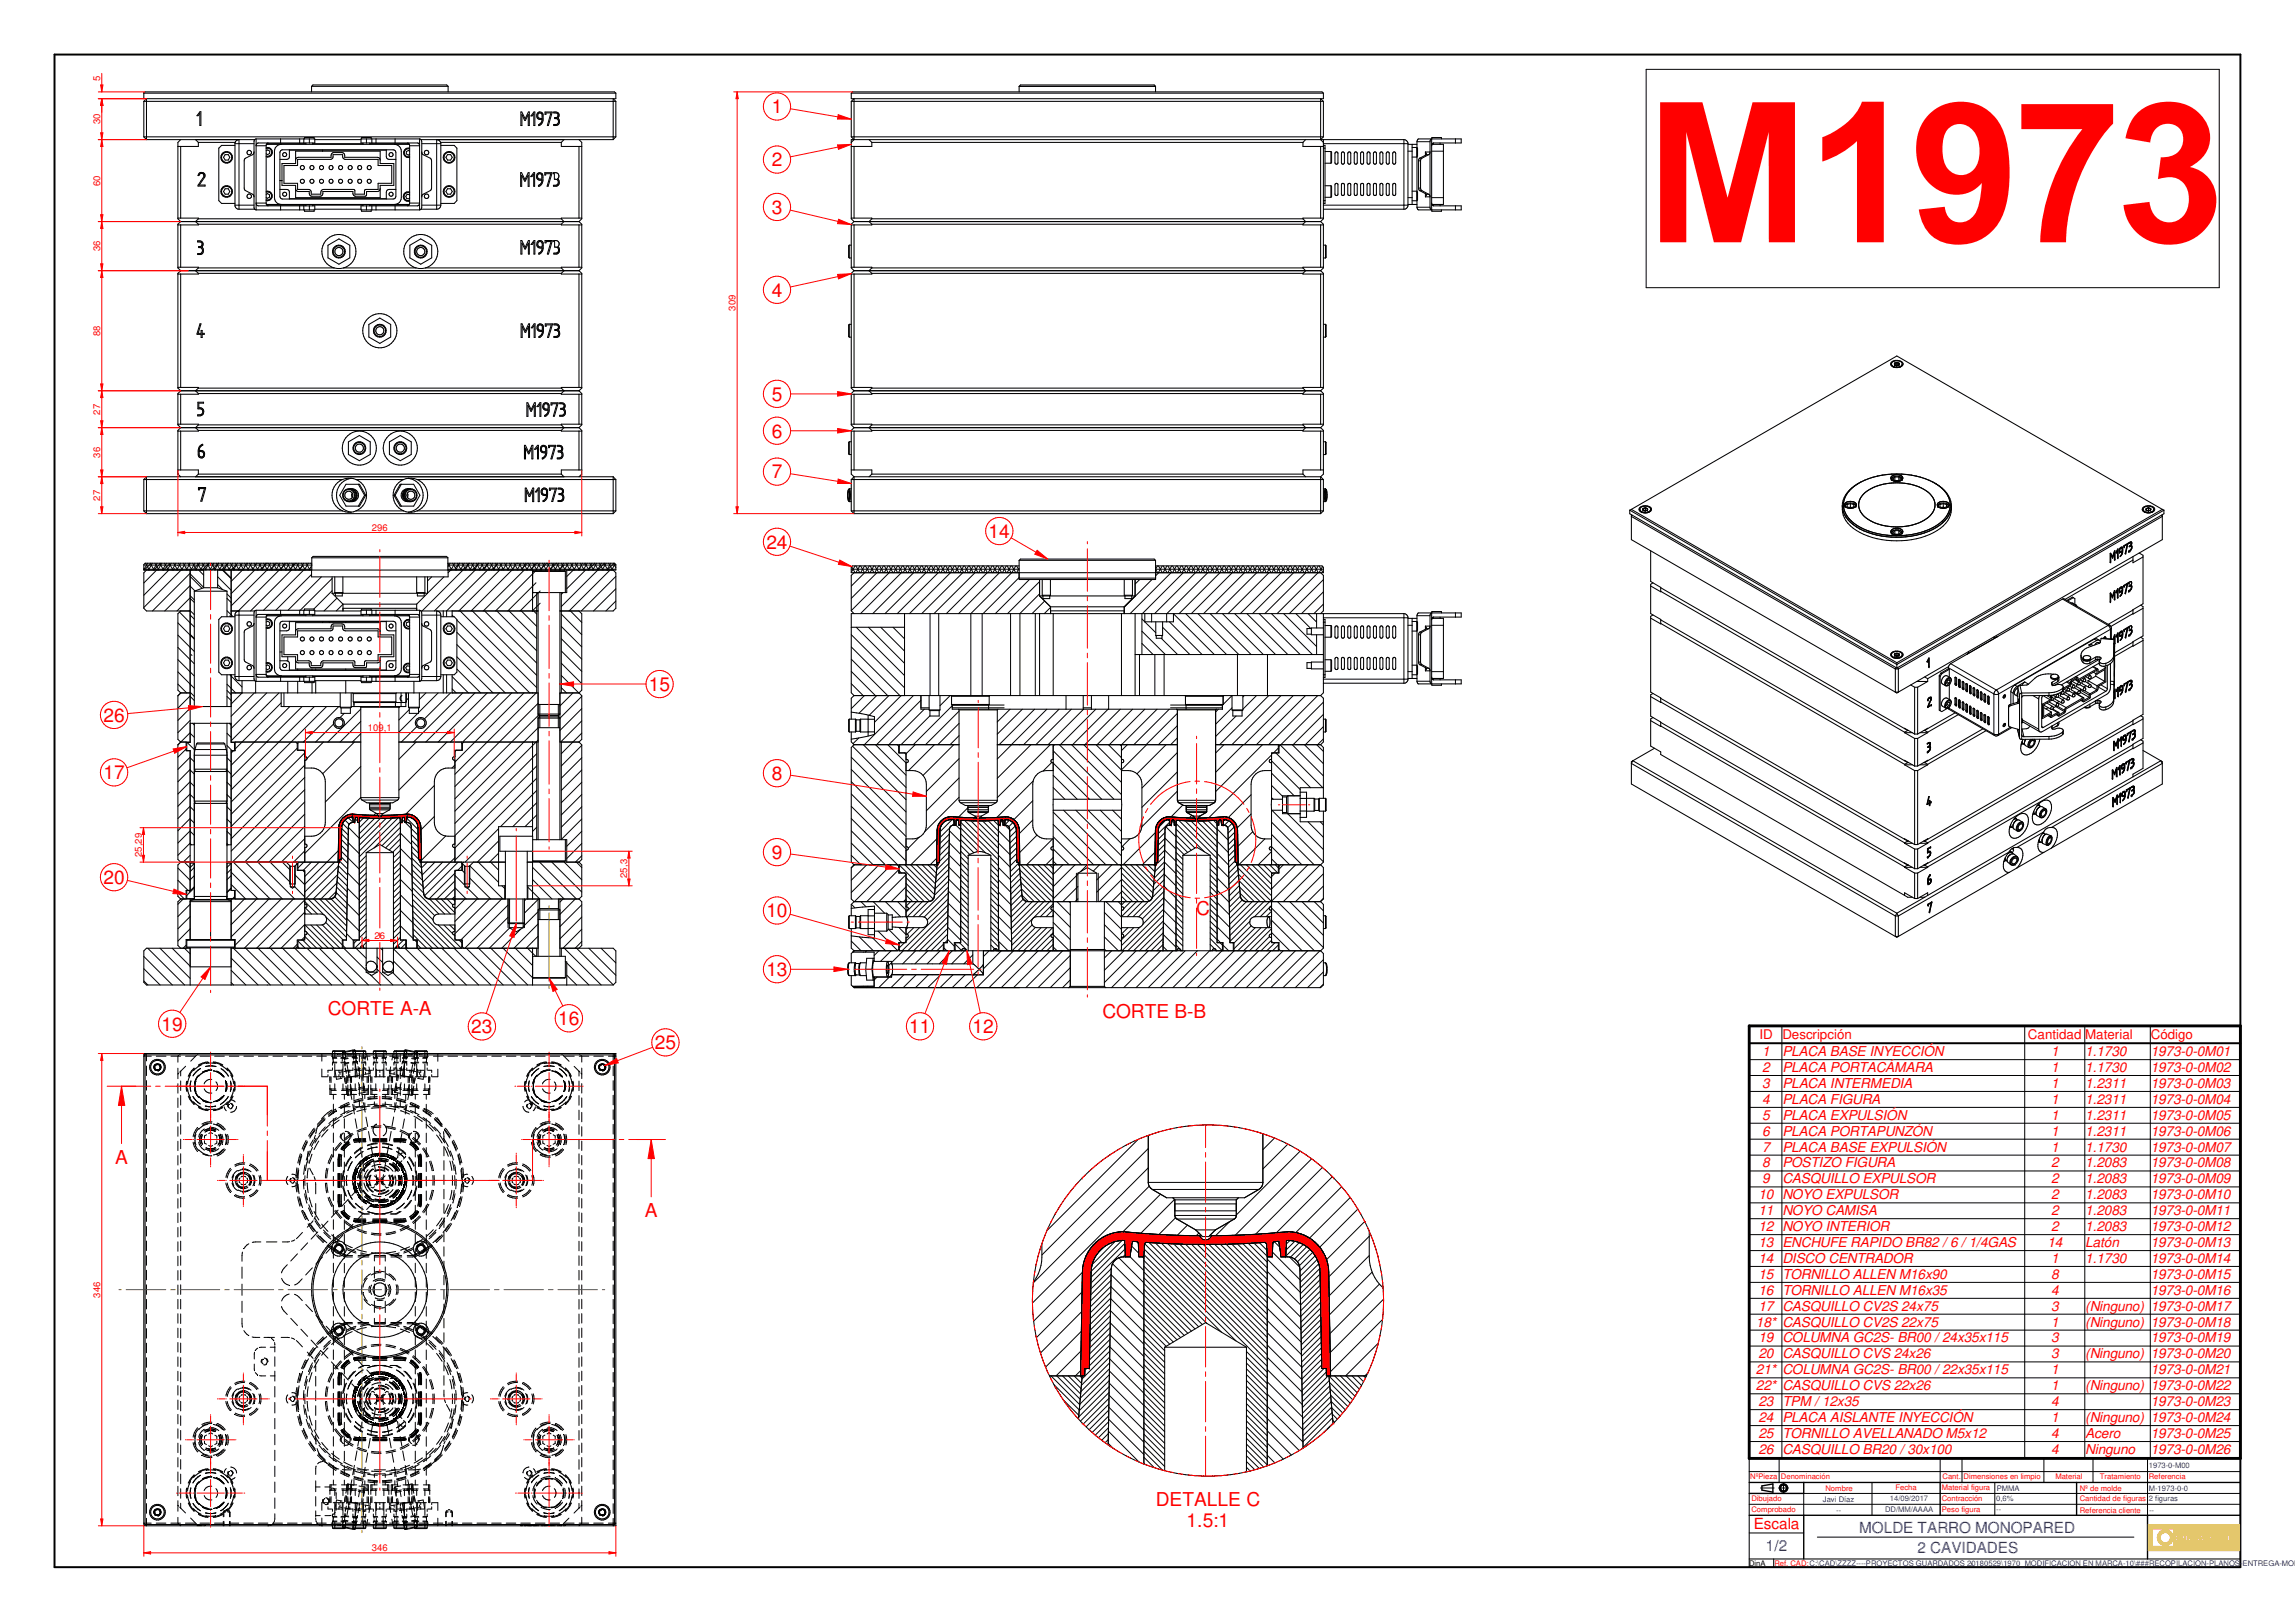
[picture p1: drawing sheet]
<svg xmlns="http://www.w3.org/2000/svg" width="841mm" height="594mm" viewBox="0 0 841 594" stroke-linecap="round" stroke-linejoin="round" font-family="sans-serif">
<defs><g id="words">
<g font-size="7" fill="#f00">
<text x="282.8" y="41.5">1</text>
<text x="282.8" y="60.9">2</text>
<text x="282.8" y="78.3">3</text>
<text x="282.8" y="108.7">4</text>
<text x="282.8" y="146.8">5</text>
<text x="282.8" y="160.3">6</text>
<text x="282.8" y="175.2">7</text>
<text x="362.3" y="197">14</text>
<text x="280.8" y="201">24</text>
<text x="237.8" y="253.1">15</text>
<text x="37.9" y="264.3">26</text>
<text x="37.9" y="285.4">17</text>
<text x="282.8" y="285.7">8</text>
<text x="282.8" y="314.6">9</text>
<text x="37.9" y="323.8">20</text>
<text x="280.8" y="336">10</text>
<text x="438.4" y="335.2">C</text>
<text x="280.8" y="357.5">13</text>
<text x="120.2" y="371.8">CORTE A-A</text>
<text x="59.2" y="377.4">19</text>
<text x="204.6" y="375.5">16</text>
<text x="404" y="372.7">CORTE B-B</text>
<text x="172.7" y="378.5">23</text>
<text x="333.2" y="378.4">11</text>
<text x="356.4" y="378.4">12</text>
<text x="239.9" y="384.3">25</text>
<text x="42.2" y="426.3">A</text>
<text x="236.3" y="445.9">A</text>
<text x="423.6" y="551.6">DETALLE C</text>
<text x="434.8" y="559.2">1.5:1</text>
</g>
<text font-size="5.6" fill="#f00" x="642.7" y="560">Escala</text>
<g font-size="5.6" fill="#00f">
<text x="681.4" y="561.4">MOLDE TARRO MONOPARED</text>
<text x="647.2" y="568.2">1/2</text>
<text x="702.6" y="568.9">2 CAVIDADES</text>
</g>
<g font-size="5" fill="#f00">
<text x="645.8" y="386.8">1</text>
<text x="653.2" y="386.8">PLACA BASE INYECCIÓN</text>
<text x="751.6" y="386.8">1</text>
<text x="764.2" y="386.8">1.1730</text>
<text x="788.2" y="386.8">1973-0-0M01</text>
<text x="645.8" y="392.6">2</text>
<text x="653.2" y="392.6">PLACA PORTACÁMARA</text>
<text x="751.6" y="392.6">1</text>
<text x="764.2" y="392.6">1.1730</text>
<text x="788.2" y="392.6">1973-0-0M02</text>
<text x="645.8" y="398.4">3</text>
<text x="653.2" y="398.4">PLACA INTERMEDIA</text>
<text x="751.6" y="398.4">1</text>
<text x="764.2" y="398.4">1.2311</text>
<text x="788.2" y="398.4">1973-0-0M03</text>
<text x="645.8" y="404.3">4</text>
<text x="653.2" y="404.3">PLACA FIGURA</text>
<text x="751.6" y="404.3">1</text>
<text x="764.2" y="404.3">1.2311</text>
<text x="788.2" y="404.3">1973-0-0M04</text>
<text x="645.8" y="410.1">5</text>
<text x="653.2" y="410.1">PLACA EXPULSIÓN</text>
<text x="751.6" y="410.1">1</text>
<text x="764.2" y="410.1">1.2311</text>
<text x="788.2" y="410.1">1973-0-0M05</text>
<text x="645.8" y="415.9">6</text>
<text x="653.2" y="415.9">PLACA PORTAPUNZÓN</text>
<text x="751.6" y="415.9">1</text>
<text x="764.2" y="415.9">1.2311</text>
<text x="788.2" y="415.9">1973-0-0M06</text>
<text x="645.8" y="421.8">7</text>
<text x="653.2" y="421.8">PLACA BASE EXPULSIÓN</text>
<text x="751.6" y="421.8">1</text>
<text x="764.2" y="421.8">1.1730</text>
<text x="788.2" y="421.8">1973-0-0M07</text>
<text x="645.8" y="427.6">8</text>
<text x="653.2" y="427.6">POSTIZO FIGURA</text>
<text x="751.6" y="427.6">2</text>
<text x="764.2" y="427.6">1.2083</text>
<text x="788.2" y="427.6">1973-0-0M08</text>
<text x="645.8" y="433.4">9</text>
<text x="653.2" y="433.4">CASQUILLO EXPULSOR</text>
<text x="751.6" y="433.4">2</text>
<text x="764.2" y="433.4">1.2083</text>
<text x="788.2" y="433.4">1973-0-0M09</text>
<text x="644.4" y="439.3">10</text>
<text x="653.2" y="439.3">NOYO EXPULSOR</text>
<text x="751.6" y="439.3">2</text>
<text x="764.2" y="439.3">1.2083</text>
<text x="788.2" y="439.3">1973-0-0M10</text>
<text x="644.4" y="445.1">11</text>
<text x="653.2" y="445.1">NOYO CAMISA</text>
<text x="751.6" y="445.1">2</text>
<text x="764.2" y="445.1">1.2083</text>
<text x="788.2" y="445.1">1973-0-0M11</text>
<text x="644.4" y="450.9">12</text>
<text x="653.2" y="450.9">NOYO INTERIOR</text>
<text x="751.6" y="450.9">2</text>
<text x="764.2" y="450.9">1.2083</text>
<text x="788.2" y="450.9">1973-0-0M12</text>
<text x="644.4" y="456.7">13</text>
<text x="653.2" y="456.7">ENCHUFE RAPIDO BR82 / 6 / 1/4GAS</text>
<text x="750.3" y="456.7">14</text>
<text x="764.2" y="456.7">Latón</text>
<text x="788.2" y="456.7">1973-0-0M13</text>
<text x="644.4" y="462.6">14</text>
<text x="653.2" y="462.6">DISCO CENTRADOR</text>
<text x="751.6" y="462.6">1</text>
<text x="764.2" y="462.6">1.1730</text>
<text x="788.2" y="462.6">1973-0-0M14</text>
<text x="644.4" y="468.4">15</text>
<text x="653.2" y="468.4">TORNILLO ALLEN M16x90</text>
<text x="751.6" y="468.4">8</text>
<text x="788.2" y="468.4">1973-0-0M15</text>
<text x="644.4" y="474.2">16</text>
<text x="653.2" y="474.2">TORNILLO ALLEN M16x35</text>
<text x="751.6" y="474.2">4</text>
<text x="788.2" y="474.2">1973-0-0M16</text>
<text x="643.5" y="485.9">18*</text>
<text x="644.4" y="480.1">17</text>
<text x="653.2" y="480.1">CASQUILLO CV2S 24x75</text>
<text x="653.2" y="485.9">CASQUILLO CV2S 22x75</text>
<text x="751.6" y="480.1">3</text>
<text x="751.6" y="485.9">1</text>
<text x="764.2" y="480.1">(Ninguno)</text>
<text x="764.2" y="485.9">(Ninguno)</text>
<text x="788.2" y="480.1">1973-0-0M17</text>
<text x="788.2" y="485.9">1973-0-0M18</text>
<text x="644.4" y="491.7">19</text>
<text x="653.2" y="491.7">COLUMNA GC2S- BR00 / 24x35x115</text>
<text x="751.6" y="491.7">3</text>
<text x="788.2" y="491.7">1973-0-0M19</text>
<text x="644.4" y="497.5">20</text>
<text x="653.2" y="497.5">CASQUILLO CVS 24x26</text>
<text x="751.6" y="497.5">3</text>
<text x="764.2" y="497.5">(Ninguno)</text>
<text x="788.2" y="497.5">1973-0-0M20</text>
<text x="643.5" y="503.3">21*</text>
<text x="653.2" y="503.3">COLUMNA GC2S- BR00 / 22x35x115</text>
<text x="751.6" y="503.3">1</text>
<text x="788.2" y="503.3">1973-0-0M21</text>
<text x="643.5" y="509.2">22*</text>
<text x="653.2" y="509.2">CASQUILLO CVS 22x26</text>
<text x="751.6" y="509.2">1</text>
<text x="764.2" y="509.2">(Ninguno)</text>
<text x="788.2" y="509.2">1973-0-0M22</text>
<text x="644.4" y="515">23</text>
<text x="653.2" y="515">TPM / 12x35</text>
<text x="751.6" y="515">4</text>
<text x="788.2" y="515">1973-0-0M23</text>
<text x="644.4" y="520.8">24</text>
<text x="653.2" y="520.8">PLACA AISLANTE INYECCIÓN</text>
<text x="751.6" y="520.8">1</text>
<text x="764.2" y="520.8">(Ninguno)</text>
<text x="788.2" y="520.8">1973-0-0M24</text>
<text x="644.4" y="526.7">25</text>
<text x="653.2" y="526.7">TORNILLO AVELLANADO M5x12</text>
<text x="751.6" y="526.7">4</text>
<text x="764.2" y="526.7">Acero</text>
<text x="788.2" y="526.7">1973-0-0M25</text>
<text x="644.4" y="532.5">26</text>
<text x="653.2" y="532.5">CASQUILLO BR20 / 30x100</text>
<text x="751.6" y="532.5">4</text>
<text x="764.2" y="532.5">Ninguno</text>
<text x="788.2" y="532.5">1973-0-0M26</text>
</g>
<g font-size="4.9" fill="#f00">
<text x="644.7" y="380.7">ID</text>
<text x="653.2" y="380.7">Descripción</text>
<text x="743.2" y="380.7">Cantidad</text>
<text x="764.2" y="380.7">Material</text>
<text x="788.2" y="380.7">Código</text>
</g>
<g font-size="3.5" fill="#f00">
<text x="36.7" y="29.7" transform="rotate(-90 36.7 29.7)">5</text>
<text x="36.7" y="45.6" transform="rotate(-90 36.7 45.6)">30</text>
<text x="36.7" y="68.1" transform="rotate(-90 36.7 68.1)">60</text>
<text x="36.7" y="92.1" transform="rotate(-90 36.7 92.1)">36</text>
<text x="269.5" y="113.8" transform="rotate(-90 269.5 113.8)">309</text>
<text x="36.7" y="123.1" transform="rotate(-90 36.7 123.1)">88</text>
<text x="36.7" y="151.8" transform="rotate(-90 36.7 151.8)">27</text>
<text x="36.7" y="167.6" transform="rotate(-90 36.7 167.6)">36</text>
<text x="36.7" y="183.3" transform="rotate(-90 36.7 183.3)">27</text>
<text x="136.3" y="194.4">296</text>
<text x="134.8" y="267.7">109,1</text>
<text x="51.9" y="313.9" transform="rotate(-90 51.9 313.9)">25,29</text>
<text x="229.8" y="321.5" transform="rotate(-90 229.8 321.5)">25,3</text>
<text x="137.2" y="343.8">26</text>
<text x="36.7" y="475.3" transform="rotate(-90 36.7 475.3)">346</text>
<text x="136.3" y="568.1">346</text>
</g>
<g font-size="2.8" fill="#00f">
<text x="787.4" y="537.7">1973-0-M00</text>
<text x="787.4" y="545.9">M-1973-0-0</text>
<text x="668" y="550">Javi Díaz</text>
<text x="692.5" y="549.9">14/09/2017</text>
<text x="731.6" y="549.9">0,6%</text>
<text x="731.8" y="546">PMMA</text>
<text x="787.4" y="549.9">2 figuras</text>
<text x="672.9" y="554">--</text>
<text x="690.8" y="553.9">DD/MM/AAAA</text>
<text x="731.5" y="553.9">--</text>
<text x="787.5" y="554.1">--</text>
</g>
<g font-size="2.8" fill="#f00">
<text x="641.4" y="541.7">NºPieza</text>
<text x="652.7" y="541.7">Denominación</text>
<text x="694.6" y="545.8">Fecha</text>
<text x="711.6" y="545.9">Material figura</text>
<text x="711.9" y="541.7">Cant.</text>
<text x="719.6" y="541.7">Dimensiones en limpio</text>
<text x="753.2" y="541.7">Material</text>
<text x="762.2" y="545.9">Nº de molde</text>
<text x="769.5" y="541.7">Tratamiento</text>
<text x="787.4" y="541.7">Referencia</text>
<text x="641.8" y="549.9">Dibujado</text>
<text x="669" y="546">Nombre</text>
<text x="711.6" y="549.8">Contracción</text>
<text x="762.2" y="549.9">Cantidad de figuras</text>
<text x="641.8" y="553.8">Comprobado</text>
<text x="711.6" y="553.9">Peso figura</text>
<text x="762.2" y="554">Referencia cliente</text>
<text x="650.2" y="573.4">Ref. CAD:C:\CAD\ZZZZ----PROYECTOS GUARDADOS 20180529\1970_MODIFICACION EN MARCA-10\###RECOPILACION-PLANOS-ENTREGA-MOL</text>
</g>
<text font-size="2.8" x="641" y="573.4">DinA</text>
<text font-size="1.7" x="722.1" y="573.7">1</text>
</g></defs>
<path d="M20 20h801v554h-801z" fill="none" stroke="#000" stroke-width=".72"/>
<g fill="none" stroke="#000" stroke-width=".51">
<path d="M641 555h180M641 547h20M641 543h180M645.7 544.2v1.6M649.7 543.5v3M761 543v12M787 555v16"/>
<circle cx="653.6" cy="545" r="1.14"/>
<circle cx="653.6" cy="545" r="1.51"/>
</g>
<path d="M641 534.2v39.8h180v-39.8M641 571h180M650 571v3" fill="none" stroke="#000" stroke-width=".38"/>
<g fill="none" stroke="#000" stroke-width=".37">
<path d="M641 539h180M652 534.2v8.8M719 534.2v8.8M749 534.2v8.8M767 534.2v8.8M787 534.2v20.8M641 551h180M645.2 545h5M651.8 545h3.5M653.6 543.3v3.4M661 547v8M686 543v12"/>
<path d="M731 543v12M641 561.5h20M666 563h116"/>
</g>
<g fill="#faca0a">
<path d="M787.2 558.4v9.5h33.5v-9.5zM787.7 558.9h32.5v8.5h-32.5z" fill-rule="evenodd"/>
<path d="M788.2 559.5v7.4h31.5v-7.4zM815.1 564.1a.3 .3 0 0 1 .6 0 .3 .3 0 0 1-.6 0zM816.3 562.1h.6v2h.9v.2h-1.5zM818.1 564.1a.3 .3 0 0 1 .6 0 .3 .3 0 0 1-.6 0zM788.8 560h7.9v6.4h-7.9zM797.2 562.1h1.2a.73 .73 0 0 1 .5 1 .73 .73 0 0 1-1.1 .4v.8h-.6zM799.6 562.1h.6l.7 2.2h-.7l-.1-.4h-.7l-.1 .4h-.3zM801 562.1h.7v1l.7-1h.4l-.6 .7 .8 1.5h-.7l-.5-.9-.1 .9h-.7zM803.1 563h.9v.3h-.9zM804.8 562.1h.3l.8 1.5 .8-1.5h.4l.3 2.2h-.7v-1.3l-.8 1.3-.9-1.3-.2 1.3h-.4zM807.6 563.3a1.3 1.3 0 0 1 2.6 0 1.3 1.3 0 0 1-2.6 0zM810.6 562.1h.6v2h1v.2h-1.6zM813.6 562.3l1-.2 .3 .6-.3 .1a.37 .37 0 0 0-.3-.5 .37 .37 0 0 0-.3 .5 .83 .83 0 0 1 1 .6 .83 .83 0 0 1-.6 1 .83 .83 0 0 1-1-.6l.3-.3a.39 .39 0 0 0 .2 .7 .39 .39 0 0 0 .5-.5l-.2-.2a.77 .77 0 0 1-.7-.4 .77 .77 0 0 1 .1-.8z" fill-rule="evenodd"/>
</g>
<g fill="none" stroke="#faca0a" stroke-width=".37">
<path d="M797.2 562.1h1.2a.63 .63 0 0 1 .6 .7 .63 .63 0 0 1-.6 .6l-.6 .1v.8h-.6zM798.1 563.5h.1M799.6 562.1h.6l.7 2.2h-.7l-.1-.4h-.7l-.1 .4h-.3zM801 562.1h.7v1l.7-1h.4l-.6 .7 .8 1.5h-.7l-.5-.9-.1 .9h-.7zM804.8 562.1h.3l.8 1.5 .8-1.5h.4l.3 2.2h-.7v-1.3l-.8 1.3-.9-1.3-.2 1.3h-.4zM813.6 563.8h.1M813.6 563.8l.5 .4M814.1 564.2h.1M814.2 562.1h.1M814.2 562.9h.1M814.5 563.9h.1M814.5 563.9l-.4 .3"/>
<path d="M814.8 564.2h.1M814.9 562.7v-.2a.79 .79 0 0 0-.9-.4 .79 .79 0 0 0-.6 .6l.2 .5 .9 .7M814.9 562.7l-.3 .1-.1-.4-.3-.1-.3 .4a.99 .99 0 0 1 .9 .5 .99 .99 0 0 1-.1 1.1h-.2a.72 .72 0 0 1-1.1-.7l.3-.1-.1 .3M814.9 562.7h.1"/>
<circle cx="809" cy="563.3" r="1.3"/>
</g>
<path d="M791.5 561a2.91 2.91 0 0 1 3.1-.5 2.91 2.91 0 0 1 1.8 2.5h-1a1.89 1.89 0 0 0-2.9-1.4 1.89 1.89 0 0 0 0 3.2 1.89 1.89 0 0 0 2.9-1.5h1a2.9 2.9 0 0 1-4.2 2.5 2.9 2.9 0 0 1-.7-4.8z" fill-rule="evenodd" fill="#faca0a"/>
<path d="M791.3 561.3a2.92 2.92 0 0 1 3.1-.8 2.92 2.92 0 0 1 2 2.5h-1a1.89 1.89 0 0 0-2.9-1.4 1.89 1.89 0 0 0 0 3.2 1.89 1.89 0 0 0 2.9-1.5h1a2.9 2.9 0 0 1-4 2.6 2.9 2.9 0 0 1-1.1-4.6z" fill="none" stroke="#faca0a" stroke-width=".37"/>
<path d="M797.8 562.4l.5 .2-.1 .6h-.4z" fill-rule="evenodd" fill="#faca0a"/>
<path d="M797.8 562.4l.5 .2-.1 .6h-.4z" fill="none" stroke="#faca0a" stroke-width=".37"/>
<path d="M799.7 562.7l.3 .9h-.5z" fill="#faca0a"/>
<path d="M799.7 562.7l.3 .9h-.5z" fill="none" stroke="#faca0a" stroke-width=".37"/>
<path d="M808.5 562.6a.83 .83 0 0 1 1.2 .6 .83 .83 0 0 1-1.1 .9l-.3-.9z" fill-rule="evenodd" fill="#faca0a"/>
<g fill="none" stroke="#faca0a" stroke-width=".37">
<path d="M787.2 558.4h33.5v9.5h-33.5zM787.7 558.9h32.5v8.5h-32.5zM788.2 559.5h31.5v7.4h-31.5zM788.8 560h7.9v6.4h-7.9zM803.1 563h.9v.3h-.9zM810.6 562.1h.6v2h1v.2h-1.6zM816.3 562.1h.6v2h.9v.2h-1.5z"/>
<circle cx="809" cy="563.2" r=".85"/>
<circle cx="815.4" cy="564.1" r=".3"/>
<circle cx="818.4" cy="564.1" r=".3"/>
</g>
<path d="M641 534.2h180M645.7 545.8l4 .7M649.7 543.5l-4 .7M661 543v4M661 555v16M711 543v12" fill="none" stroke="#000" stroke-width=".51"/>
<g fill="none" stroke="#000" stroke-width=".37">
<path d="M86.1 52.6h7M87.6 51.1v25.5M93.9 53.4h3.6M97.8 52.6h14.3M102.8 50.9v1.5M109.8 50.9v1.5M113.4 50.9v1.5M114.6 52.6h18.4M118.2 55v.4M134.3 50.9v1.5M135.5 52.6h14.4M137.8 50.9v1.5"/>
<path d="M144.8 50.9v1.5M150.1 53.4h3.7M154.6 52.6h6.9M160 51.1v25.5M485 52.6h31M514.5 51.1v25.5M516 55.4h1.5M519.3 51.9h4.7M519.9 58.9h.7M520.3 57.9l.7 .1M522.7 56.6h.9M524 55.7h-1.6v1.2"/>
<path d="M524.6 55.4h4.4M533.4 50.9v1.5M86.1 75.1h7M93.9 74.4h3.6M97.8 75.1h14.3M102.8 75.4v1.5M109.8 75.4v1.5M113.4 75.4v1.5M114.6 75.1h18.4M134.3 75.4v1.5M135.5 75.1h14.4M137.8 75.4v1.5"/>
<path d="M144.8 75.4v1.5M150.1 74.4h3.7M154.6 75.1h6.9M485 75.1h31M516 72.4h1.5M519.3 75.9h4.7M520.6 68.9h-.7M521 69.8h-.7M522.4 70.9v1.2h1.6M522.7 71.2h.9M524.6 72.4h4.4M533.4 75.4v1.5"/>
<path d="M52.7 207h61.6M52.7 208.5h61.6M52.7 208.2l.3 .6M53.3 206.3l1.4 2.5M54.1 206.3l-1.4 2.4M55 206.3l1.5 2.5M55.8 206.3l-1.4 2.5M56.8 206.3l1.4 2.5M57.6 206.3l-1.5 2.5M58.5 206.3l1.4 2.5M59.3 206.3l-1.5 2.5M60.2 206.3l1.5 2.5"/>
<path d="M61 206.3l-1.4 2.5M61.9 206.3l1.5 2.5M62.7 206.3l-1.4 2.5M63.7 206.3l1.4 2.5M64.5 206.3l-1.5 2.5M65.4 206.3l1.4 2.5M66.2 206.3l-1.4 2.5M67.1 206.3l1.5 2.5M67.9 206.3l-1.4 2.5M68.9 206.3l1.4 2.5M69.7 210.2l4.9 4.9M69.7 214.7l1.8 1.8"/>
<path d="M69.7 219.2l1.5 1.4M69.7 206.3l-1.5 2.5M70.6 206.3l1.5 2.5M71.4 206.3l-1.4 2.5M72.3 206.3l1.5 2.5M72.8 208.8l1.8 1.9M73.2 206.3l-1.5 2.5M74.1 206.3l1.4 2.5M74.9 206.3l-1.5 2.5M75.8 206.3l1.5 2.5M76.6 206.3l-1.4 2.5M77.6 206.3l1.4 2.5"/>
<path d="M78.4 206.3l-1.5 2.5M79.3 206.3l1.4 2.5M79.8 211.2l4.9 5M80.1 206.3l-1.5 2.5M81 206.3l1.5 2.5M81.8 208.8l2.9 2.9M81.8 206.3l-1.5 2.5M82.7 206.3l1.5 2.5M83.2 219.2l1.5 1.5M83.5 206.3l-1.4 2.5M84.5 206.3l1.4 2.5M85.3 206.3l-1.5 2.5"/>
<path d="M86.2 206.3l1.4 2.5M87 206.3l-1.4 2.5M87.9 206.3l1.5 2.5M88.7 206.3l-1.4 2.5M88.9 208.8l-4.2 4.1M89.7 206.3l1.4 2.5M90.5 206.3l-1.5 2.5M91.4 206.3l1.4 2.5M92.2 206.3l-1.4 2.5M93.1 206.3l1.5 2.5M93.3 208.8l-8.6 8.6M93.9 206.3l-1.4 2.5"/>
<path d="M94.9 206.3l1.4 2.5M95.7 206.3l-1.5 2.5M96.6 206.3l1.4 2.5M97.4 206.3l-1.4 2.5M97.8 208.8l-13.1 13.1M98.3 206.3l1.5 2.5M99.1 206.3l-1.4 2.5M100.1 206.3l1.4 2.5M100.9 206.3l-1.5 2.5M101.8 206.3l1.5 2.5M102.3 208.8l-15 15M102.6 206.3l-1.5 2.5"/>
<path d="M103.5 206.3l1.4 2.5M104.3 206.3l-1.4 2.5M105.2 206.3l1.5 2.5M106 206.3l-1.4 2.5M106.8 208.8l-15 15M107 206.3l1.4 2.5M107.8 206.3l-1.5 2.5M108.7 206.3l1.5 2.5M109.5 206.3l-1.4 2.5M110.4 206.3l1.5 2.5M111.3 206.3l-1.5 2.5M111.3 208.8l-14.7 14.7"/>
<path d="M112.2 206.3l1.4 2.5M113 206.3l-1.5 2.5M113.9 206.3l.4 .5M114.2 210.4l-13.2 13.1M114.3 207.1l-1 1.7M117.8 211.3l-12.3 12.2M121.7 211.9l-11.7 11.6M121.7 216.4l-6.7 6.7M123.5 219.1l-4.8 4.7M158.2 211.3l-1.5 1.5M162.7 211.3l-6 6M164.1 207h61.6"/>
<path d="M164.1 208.5h61.6M164.1 206.3l1.5 2.5M164.9 206.3l-.8 1.4M165.2 208.8l-1 1M165.9 206.3l1.4 2.5M166.7 206.3l-1.5 2.5M167.6 206.3l1.4 2.5M168.4 206.3l-1.4 2.5M169.3 206.3l1.5 2.5M169.7 208.8l-15 15M170.1 206.3l-1.4 2.5M171.1 206.3l1.4 2.5"/>
<path d="M171.9 206.3l-1.5 2.5M172.8 206.3l1.4 2.5M173.6 206.3l-1.4 2.5M174.2 208.8l-15 15M174.5 206.3l1.5 2.5M175.3 206.3l-1.4 2.5M176.3 206.3l1.4 2.5M177.1 206.3l-1.5 2.5M178 206.3l1.5 2.5M178.6 208.8l-14.9 15M178.8 206.3l-1.4 2.5M179.7 206.3l1.5 2.5"/>
<path d="M180.6 206.3l-1.5 2.5M181.5 206.3l1.4 2.5M182.2 206.3l-1.4 2.5M183.1 208.8l-15 15M183.2 206.3l1.5 2.5M184 206.3l-1.5 2.5M184.9 206.3l1.5 2.5M185.7 206.3l-1.4 2.5M186.6 206.3l1.5 2.5M187.5 206.3l-1.5 2.5M187.6 208.8l-15 15M188.4 206.3l1.4 2.5"/>
<path d="M189.2 206.3l-1.5 2.5M190.1 206.3l1.5 2.5M190.9 206.3l-1.4 2.5M191.9 206.3l1.4 2.5M192.1 208.8l-15 15M192.7 206.3l-1.5 2.5M193.6 206.3l1.4 2.5M194.4 206.3l-1.4 2.5M195.3 206.3l1.5 2.5M196.1 206.3l-1.4 2.5M196.4 209l-14.8 14.8M196.4 213.4l-10.3 10.4"/>
<path d="M197.1 206.3l1.4 2.5M197.9 206.3l-1.5 2.5M198 216.5l-7.4 7.3M198.8 206.3l1.4 2.5M199.6 206.3l-1.4 2.5M200.5 206.3l1.5 2.5M201.3 206.3l-1.4 2.5M202.2 206.3l1.5 2.5M203 206.3l-1.4 2.5M204 206.3l1.4 2.5M204.8 206.3l-1.5 2.5M205.7 206.3l1.4 2.5"/>
<path d="M206.5 206.3l-1.4 2.5M207.4 206.3l1.5 2.5M208.2 206.3l-1.4 2.5M209.2 206.3l1.4 2.5M210 206.3l-1.5 2.5M210.9 206.3l1.4 2.5M211.7 206.3l-1.4 2.5M212.6 206.3l1.5 2.5M213.4 206.3l-1.4 2.5M214.4 206.3l1.4 2.5M215.2 206.3l-1.5 2.5M216.1 206.3l1.5 2.5"/>
<path d="M216.9 206.3l-1.4 2.5M217.8 206.3l1.5 2.5M218.7 206.3l-1.5 2.5M219.6 206.3l1.4 2.5M220.4 206.3l-1.5 2.5M221.3 206.3l1.5 2.5M222.1 206.3l-1.5 2.5M223 206.3l1.5 2.5M223.8 206.3l-1.4 2.5M224.7 206.3l1 1.6M225.4 206.5l-1.3 2.3M755.8 219.4l16.7 9.7"/>
<path d="M69.7 223.6l1.5 1.5M69.7 228.1l1.5 1.5M69.7 232.6l1.5 1.5M69.7 237.1l1.5 1.5M83.2 223.7l1.5 1.5M125.7 221.3l-2.5 2.5M165.7 225.3l.5 .6M167.4 227.1l26.7 26.7M167.4 231.6l22.3 22.2M167.4 236.1l17.8 17.7M168.6 223.8l28.1 28M173.1 223.8l23.6 23.6"/>
<path d="M177.6 223.8l19.1 19.1M182.1 223.8l14.6 14.6M186.6 223.8l10.1 10.1M191.1 223.8l5.6 5.6M195.6 223.8l1.1 1.1M198 220.9l-2.9 2.9M765.5 236.2l.8 .5M767.5 234.1l.8 .5M770 233.9l4.7 .4M772.5 229.1l-40.9 23.6M772.5 229.1l.6 .6 .3 .8M773.1 229l-.6 .1"/>
<path d="M773.4 230.5l-41 23.7M773.4 230.5v3.5M773.7 230l-.3 .5M774.8 236.4h.1M69.7 250.6l1.5 1.5M69.7 241.6l1.5 1.5M69.7 246.1l1.5 1.5M69.7 255.1l1.5 1.5M83.2 250.6l1.5 1.5M83.2 255.1l1.5 1.5M84.2 247.1l.5 .5M165.7 247.8l6 6"/>
<path d="M165.7 252.3l1.5 1.5M167.4 240.6l13.3 13.2M167.4 245.1l8.7 8.7M714 259.2l16.7 9.7M714 244.6l16.7 9.6M714.8 243.1l16.8 9.6M716.7 255.6l-.3 .2M716.7 248.1l-.3 .1M716.7 257.8l-.3 .2M716.7 250.3l-.3 .2M718.1 256.4l-.4 .1M718.1 248.8l-.4 .2"/>
<path d="M718.1 258.6l-.4 .1M718.1 251l-.4 .2M719.4 257.1l-.3 .2M719.4 249.6l-.3 .2M719.4 259.3l-.3 .2M719.4 251.8l-.3 .2M720.7 257.9l-.3 .2M720.7 252.6l-.3 .2M720.7 250.4l-.3 .2M722 258.7l-.3 .1M722 251.2l-.3 .1M722.1 253.4l-.4 .1"/>
<path d="M723.3 259.4l-.2 .2M723.3 251.9l-.2 .2M723.4 254.1l-.3 .2M724.7 252.7l-.3 .2M724.7 254.9l-.3 .2M726 253.4l-.3 .2M726.1 255.7l-.4 .2M727.4 256.4l-.4 .2M727.4 254.2l-.4 .2M728.7 255l-.3 .1M728.7 257.2l-.3 .2M730.7 254.2l.9 .2 .8-.2"/>
<path d="M730.7 254.2v14.7M731.6 252.7l.6 .7 .2 .8M731.6 252.7l-.7 .7-.2 .8M732.4 254.2v14.7M736 258.7v.5M736.6 258.1v.4M736.9 253.4l.8 .5M738.3 250.9l.9 .5M739.4 251.8l.7 2.8M739.4 257.1l.1 .5M739.8 256.3v-.3l.3 1M740.2 251.1l.7 2.7"/>
<path d="M742 249.8l1.3 .8M745 254.8l2.1 1.2M750 254.7l1.3 .8M750.9 253.7v1M752.1 249.9v.9M752.1 259.8l1.9 1.2M752.2 258.7l-.6 .4v.7M752.2 255.5l-.4 .1M753.9 257.3l3.2 1.9M754 248.7v1M754 258.7l2.5 1.4M754.2 257.6l-.6 .3v.7"/>
<path d="M754.2 254.3l-.6 .4v.7M755.9 252.1v1M756.2 256.5l-.6 .3v.7M756.2 253.2l-.6 .3v.7M757.7 249.6l1 .5M758.1 252.1l-.6 .3v.7M758.1 255.3l-.6 .4v.6M758.8 248.9l.4 .2M760.1 254.2l-.6 .3v.7M760.1 250.9l-.6 .3v.7M760.1 253.7l3.3 1.9M760.5 247.9l.4 .3"/>
<path d="M760.6 248.8l.5 .2M762.1 249.8l-.6 .3v.7M762.1 253l-.6 .4v.6M762.3 252.7l3.3 1.9M762.8 256.4l.4 .2M763.4 241.7v1M763.9 253l2 1.1M764.1 248.6l-.6 .4v.6M764.1 251.9l-.6 .3v.7M765.9 241.9v1M765.9 257.9v1M766.1 247.5l-.6 .3v.7"/>
<path d="M766.1 250.7l-.6 .4v.7M766.9 244.2l1.4 .9M767.9 240.7v1M767.9 256.7v1M768.5 240.6v1M768.5 256.6v1M768.9 251.6l2.8 1.6M769.2 240.6v1M769.2 256.6v1M769.9 250.8l2.3 1.4M771.7 243v.9M771.7 259v.9"/>
<path d="M773.4 250.6l1.3 .1M773.4 249.5l1.3 .1M774.6 240v1M774.6 256v1M66.3 271.8l-1.1 1M68.2 274.4l-3 2.9M68.6 271.9l2.6 2.6M69.7 277.3l-4.5 4.5M69.7 268.6l1.5 1.4M69.7 277.5l1.5 1.5M70.6 264.9l.6 .7M83.2 277.5l1.5 1.6"/>
<path d="M83.2 268.6l1.5 1.5M83.2 273l1.8 2M84 264.9l.7 .7M85.6 275l-.9 .8M88.7 271.8l-2.5 2.5M93.2 271.8l-8.5 8.5M97.7 271.8l-13 13M102.2 271.8l-17.5 17.5M106.7 271.8l-22 22M108.9 274l-24.2 24.2M111.7 275.8l-27 26.9M174 271.8l-7.3 7.3"/>
<path d="M178.5 271.8l-11.8 11.8M183 271.8l-16.3 16.3M187.5 271.8l-20.8 20.8M192 271.8l-25.3 25.3M196.5 271.8l-29.8 29.8M196.7 276.1l-30 30M209.9 271.8l-4.2 4.3M213.2 277.5l-7.5 7.5M213.2 273l-7.5 7.5M720.7 260.1l-.3 .2M722.1 260.9l-.4 .2M723.4 261.6l-.3 .2"/>
<path d="M724.7 260.2l-.3 .2M724.7 262.4l-.3 .2M726 260.9l-.3 .3M726.1 263.1l-.4 .3M727.4 263.9l-.4 .2M727.4 261.7l-.4 .2M728.7 262.5l-.3 .2M728.7 264.7l-.3 .2M730.7 268.9h1.7M730.7 268.9l.2 .5M732.4 268.9l-.2 .5M736 265.2v.5"/>
<path d="M736.8 266.3l-4.4 2.6M739.4 267.5l.7 2.7M740 267.5l.1 .2M741 267l.7 2.8M741.1 263.7l6 3.4M748.2 266.1l.6 .3M750.6 262l.7 .3M750.9 269.7v1M752.1 265.9v.9M753.7 261.6l.5 .3M754 264.7v1M755.9 268.1v1"/>
<path d="M69.7 282l1.5 1.5M69.7 286.5l1.5 1.5M69.7 291l1.5 1.5M69.7 295.5l1.5 1.5M69.7 300l1.5 1.5M69.7 281.8l-4.5 4.5M69.7 286.3l-4.5 4.5M69.7 290.8l-4.5 4.5M69.7 295.3l-4.5 4.5M69.7 299.8l-4.5 4.5M83.2 282l1.5 1.5M83.2 286.5l1.5 1.5"/>
<path d="M83.2 291l1.5 1.5M83.2 295.5l1.5 1.5M111.7 280.2l-27 27M111.7 284.7l-27 27M111.7 289.2l-26.6 26.6M111.7 293.7l-22.1 22.1M111.7 298.2l-17.6 17.6M127.7 299.6l1.7 1.6M149.1 299.7l4.1 4.1M151.4 299.9l1.1 1.1M196.7 280.5l-30 30.1M196.7 285l-30 30"/>
<path d="M196.7 289.5l-13.3 13.3M196.7 294l-8.8 8.8M196.7 298.5l-4.3 4.3M213.2 295.5l-7.5 7.5M213.2 282l-7.5 7.5M213.2 286.5l-7.5 7.5M213.2 291l-7.5 7.5M213.2 300l-7.5 7.5M65.2 317.9l4.5 4.5M67.6 315.8l2.1 2.1M69.7 304.3l-4.5 4.5M69.7 308.8l-4.5 4.5"/>
<path d="M69.7 304.5l1.5 1.4M69.7 308.9l.5 .5M69.7 313.3l-2.6 2.5M71.2 316.2l-1.5 1.6M83.2 300l1.5 1.5M83.2 304.5l1.5 1.5M83.2 309l.5 .4M84.7 316.2l-1.5 1.5M84.7 319.4l9.8 9.9M85.5 315.8l13.5 13.5M90 315.8l13.5 13.5M94.5 315.8l13.5 13.5"/>
<path d="M99 315.8l7.4 7.4M103.5 315.8l2.9 2.9M108.7 316.6l.2 .2M111 318.8l.7 .7M111.7 302.7l-13.1 13.1M111.7 307.2l-8.6 8.6M111.7 311.7l-4.1 4.1M123.8 319l3.5 3.5M124 317.1l3.3 3.3M124.4 315.4l3 2.9M125 313.8l2.4 2.4M125.1 311.7l2.4 2.5"/>
<path d="M125.1 309.7l2.4 2.4M125.1 307.6l2.5 2.4M125.2 303.4l2.4 2.4M125.2 305.5l2.4 2.4M125.6 301.6l2 2.1M126.4 300.4l1.5 1.5M150.7 303.5l2.5 2.5M150.7 305.6l2.5 2.5M150.8 307.8l2.5 2.5M150.8 310l2.5 2.5M150.9 312.1l2.5 2.5M150.9 314.3l3.5 3.5"/>
<path d="M151 316.4l3.6 3.7M151 318.6l3.9 3.9M153.6 314.9l.3 .3M169.3 318.8l1.1 1M172.2 317.1l12.1 12.2M175.3 315.8l7.4 7.4M179.8 315.8l2.9 2.9M182.7 303.5l-12.3 12.3M182.7 308l-7.8 7.8M182.7 312.5l-3.3 3.3M195.2 317.7l11.6 11.6M196.7 303l-1.5 1.5"/>
<path d="M196.7 307.5l-.1 .1M197.7 315.8l13.5 13.5M202.2 315.8l11 10.9M206.8 315.8l6.4 6.4M211.2 315.8l2 2M213.2 304.5l-5.5 5.5M213.2 308.9l-5.5 5.6M213.2 313.4l-2.3 2.4M65.2 322.4l3.7 3.7M65.2 326.9l2.4 2.4M67.1 329.3l-1.9 1.9M69.7 331.2l-4.5 4.5"/>
<path d="M69.7 335.7l-4.5 4.5M71.2 320.7l-1.5 1.5M71.2 325.2l-2.7 2.8M84.7 320.7l-1.5 1.5M84.7 325.2l-1.5 1.5M84.7 323.9l5.3 5.4M85.1 329.3l-.4 .4M85.9 328.4l-.6 .7M89.6 329.3l-4.9 4.9M94.1 329.3l-9.4 9.4M98.6 329.3l-13.9 13.9M103 329.3l-16.8 16.9"/>
<path d="M107.5 329.3l-18 18M108 320.3l3.7 3.7M108 324.8l3.7 3.7M111.7 338.6l-8.7 8.7M111.7 329.6l-17.7 17.7M111.7 334.1l-13.2 13.2M111.7 330.2l4.6 4.6M111.7 334.4l.3 .4M111.8 332.4l2.4 2.4M111.8 338.8l8.5 8.5M112.9 329.3l5.8 5.7M113.9 338.8l8.5 8.5"/>
<path d="M115 329.3l12 11.9M116 338.8l8.5 8.5M117.1 329.3l9.9 9.9M118.1 338.8l7.3 7.3M119.3 329.3l7.8 7.8M119.4 337.9l6.4 6.4M119.4 335.8l7.6 7.5M121.4 329.3l5.7 5.7M122.7 328.5l4.4 4.4M123.1 326.8l4.1 4M123.3 324.9l3.9 3.9M123.5 322.9l3.8 3.7"/>
<path d="M123.7 321l3.6 3.6M151 320.8l4 3.9M151.1 322.9l4.1 4.2M151.1 325.1l9.7 9.7M151.1 327.2l8.2 8.2M151.2 329.4l7.5 7.5M151.2 331.6l15.8 15.7M151.3 333.7l13.5 13.6M151.3 335.9l11.4 11.4M151.3 338l9.3 9.3M157.4 329.3l5.5 5.5M159.6 329.3l5.5 5.5"/>
<path d="M160.6 338.8l8.5 8.5M161.7 329.3l5 5M162.7 338.8l3.2 3.2M163.8 329.3l2.1 2.1M164.8 338.8l1.9 1.9M165.9 329.3l.8 .7M166.7 320.6l3.7 3.7M166.7 325.1l4.2 4.2M170.4 329.3l-3.7 3.7M171.3 325.2l4 4.1M172 321.5l7.8 7.8M174.9 329.3l-8.2 8.2"/>
<path d="M179.4 329.3l-12.7 12.7M183.9 329.3l-15 15M183.9 324.4l1.1 1M186.2 331.5l-15.9 15.8M186.2 336l-11.4 11.3M186.8 339.9l-7.5 7.4M192.9 329.3l-.7 .6M193.4 325l4.4 4.3M195.2 322.2l7.1 7.1M197.2 338.4l-8.9 8.9M197.2 333.9l-5.5 5.5M197.4 329.3l-5.2 5.1"/>
<path d="M206.3 329.3l-1.1 1.1M210.8 329.3l-5.6 5.6M213.2 331.4l-8 8M213.2 335.9l-8 8M68.2 346.2l-1.1 1.1M69.7 340.2l-4.5 4.5M108.9 345.9l-1.4 1.4M109.2 344.7l2.6 2.6M109.2 346.8l.5 .5M110.9 344.3l3 3M111.7 343.1l-1.2 1.2M111.7 340.8l.4 .4"/>
<path d="M111.7 342.9l4.3 4.4M112.5 341.6l5.7 5.7M151.4 340.2l7.1 7.1M151.4 342.3l4.9 5M153 346l1.2 1.3M166.3 342.3l.4 .5M168.2 344.3l1 1M190.8 340.3l-6.9 7M197.2 342.9l-4.4 4.4M213.2 340.4l-6.9 6.9M213.2 344.8l-2.4 2.5M53 386.5l-.3 .3h.3"/>
<path d="M53.4 386.8h2.1M53.4 386.2l.3-.3v.3M53.7 386.6v2M53.7 390.4v3.6M53.7 395.8v3.5M56.6 390.6v.1M56.7 390.8l.1 .5M56.7 390.1l-.2 1.1M56.9 390.2l-.1 .3M56.9 390.3l-.2 .8M57 391.6l.1 .2M57 389.8h-.1a1.26 1.26 0 0 0 .2 2.1"/>
<path d="M57 389.7a1.29 1.29 0 0 0 0 2.3M57.1 390h.1M57.3 386.8h3.5M57.3 389.8h.2M57.4 391.8l.6 .1M57.4 389.8v.1M57.6 389.6l1 .4M57.7 389.9h.2a.91 .91 0 0 1 .8 1M57.7 389.8h.1M58 391.8l-.2 .2M58.3 391.8h-.5M58.3 389.8l.3 .2"/>
<path d="M58.4 390.1h.1M58.4 391.9l-1 .1M58.4 390l.1 .2M58.4 389.8a1.24 1.24 0 0 1-.1 2.1M58.5 391.4v.1M58.6 390.4h.1M58.6 390l.3 .9M58.6 391.5l-.3 .3M58.7 391.1v.1M58.7 390.9h.1M58.8 391l-.1 .2M58.9 391.3l-.6 .7"/>
<path d="M62.7 386.8h3.5M65.2 391.2v3.9M65.2 396.9v3.5M65.5 386.5l-.3 .3v2.2M65.5 393l-.3 .4M66.2 385.9l-.3 .3M66.2 392.3v1.8M66.2 395.9v3.5M68 386.8h3.5M68 390.5l-2.1 2.2M68.4 396l-.2 1.8 .2 1.9M68.6 396v3.7"/>
<path d="M68.7 398.7l.3 1.6 .8 1.8M69.8 393.6l-.8 1.8-.3 1.5M70 395.9l-.3 1.9 .2 1.9M71.2 391.2l-1 1-1.2 2M71.3 398.8a5.3 5.3 0 0 0 1.5 3.2l-1-1.7-.4-1.5M71.3 391.4l-1.2 1.3-.9 1.6M71.8 395.9l-.3 1.5 .3 2.4M72 386.5l-2.1 2.2M72.7 385.9l-.3 .3M72.8 393.8a5.3 5.3 0 0 0-1.5 3.2M72.9 393.9a5.3 5.3 0 0 0-1.5 3.1M73.3 386.8h3.5"/>
<path d="M73.4 391.4l-1.7 1.4-1 1.2M73.7 390.1l-1.2 .7-1.6 1.3M74.8 398.8a2.47 2.47 0 0 0 2.8 1.5M75.4 390.6l2.4-.2 1.4 .3M75.5 389.5l1.7-.2 1.8 .3M76.2 392.2a5.4 5.4 0 0 0-3.4 2M76.2 388.9l-2 .5-1.5 .7M76.3 389.2l-3.5 1.1M77.6 391.9l-2.2 .2-1.2 .6M77.6 392l-2.1 .2-1.2 .6M77.6 395.4a2.47 2.47 0 0 0-2.8 1.6M78.1 389.2l3.4 1.1"/>
<path d="M78.1 388.9l2.1 .5 1.5 .7M78.2 392.2h.2a5.5 5.5 0 0 1 3.2 1.9M78.7 386.8h3.5M79.1 396.2a2.42 2.42 0 0 1 .1 3.3M79.4 392.3l1.8 1.1 .9 1.1-2.7-2.1M80.7 390.1l1.2 .7 1.6 1.4M81 391.4l1.7 1.4 1 1.4M82.6 395.9a6.4 6.4 0 0 1 0 3.9M82.8 396.1a5.1 5.1 0 0 1 0 3.4M82.9 396.1a5.6 5.6 0 0 1 0 3.5M83.1 391.4l.8 .8 1.3 2.1M83.2 391.2l2.2 3"/>
<path d="M84 386.8h3.5M84.5 396a6.6 6.6 0 0 1-.1 3.8M84.6 393.7l.7 1.7 .3 1.6M85.6 398.8l-.3 1.5-.8 1.8M85.7 396l.2 1.8-.2 1.8M86 396l.2 1.8-.2 1.9M89.4 386.8h3.5M94.7 386.8h3.5M100 386.8h3.5M105.4 386.8h3.5M110.7 386.8h3.6M116.1 386.8h3.5"/>
<path d="M117.9 391.5v2.9h2.1M117.9 385.9v2.8M120.2 393.6v.8M120.9 394.4v2.1M120.9 397.3l.1 3.6M121.2 399.2l2 .2M121.3 394.4v2.1M121.3 398.7v2.2M121.4 386.8h3.5M121.5 392h-1.3v.8M121.7 385.9l.5 3.1M121.8 386.8v.5h1.6"/>
<path d="M121.8 389.3h1.6M121.8 385.9v.4M121.8 389.3v.8M121.8 391.1v.9M121.9 389.2l-.1 .1M122 387.5l.1 .1M122.1 387.6h1.3M122.1 388.6v.4h1.3M122.1 387.6v.4M122.1 394.4h4.2M122.4 385.9l.5 .1M122.7 384.9v2.3"/>
<path d="M122.7 389.7v4.8M122.7 397v2.4M122.8 392.2l.5 3.1 2-.3M122.9 392h2.6M123.1 398.9l-2.1 .1M123.6 386.1h1.2M124.2 392v.8M124.2 393.6v.8M124.8 394.3l.1 .7M124.9 387.6h1.4M124.9 389h1.4M125 387.3h1.5"/>
<path d="M125 389.3h1.5M125.2 392.6l-.7 .1 .1 .8M125.3 398.9h2.2l-.2 .1M125.4 385.9v2.8M125.4 391.5v2.9M125.5 385.9l.8 .2M125.6 385.5l.1 .7M125.6 385.4v.1M125.7 384.9v2.4M125.7 389.7v4.8M125.7 397v2.4M125.8 387l.1 .7 1.6-.2"/>
<path d="M125.9 385.5h-.3M125.9 385.9l-.5 .1M126 385.2l-.3 .1M126.1 387.9h.1M126.2 387.9l.1 .5M126.3 389.6l.1 .9M126.3 387.6v.5M126.3 388.6v.4M126.3 389l.1 .1M126.3 389.6h.1M126.4 387.6h-.1M126.4 388.9l.1 .4"/>
<path d="M126.5 396.2l-.3-1.4 .4 2.1M126.5 389.3l-.1 .1M126.5 389.2v.1M126.5 385.4h-.3M126.5 385.1h-.2l.4 2.4M126.5 387.3l-.1 .1M126.5 385.9v.5M126.5 386.9v.4M126.5 389.3v.9M126.5 391.2v.8M126.6 391.5l.1 .8M126.7 394.7l.3 2.1"/>
<path d="M126.7 397.8l.3 1.4M126.7 386.8h3.6M126.8 392.3l-.8 .2M126.8 392.3l.1 .8M127 399.2l.2 .1M127 399.1l.5 2.1M127 394.4v2.1M127 398.7v2.2M127.1 393.9l.1 .7M127.1 399.2l-2 .2M127.2 389.9l.8 4.7M127.2 386.3h1.6"/>
<path d="M127.4 399l.4 2.1M127.5 394.4v2.1M127.5 397.4l-.2 3.5M127.6 387.7l-1.4 .2M127.7 392v.8M127.7 393.6v.8M127.8 389.4l-1.5 .2M127.8 389.1l-1.3 .2M128.2 392v.8M128.2 393.6v.8M128.3 392l-1.5 .3M128.4 397.3l.1 3.6"/>
<path d="M128.4 397l.5 2.4M128.7 399.2l2.1 .2M128.8 394.4v2.1M128.8 398.7v2.2M129.2 398.9l-2.2 .3M129.3 384.6l.4 2.4M129.3 387.3h1.6M129.3 389.3h1.6M129.3 391.1v.9h-2.4M129.3 387.3l.1 .1M129.3 385.9v.4M129.3 386.8v.5"/>
<path d="M129.3 389.3v.8M129.4 399.3l-2 .2M129.4 389.1l1.5-.3 .2 .9M129.4 389.2l-.1 .1M129.5 387.5l.1 .1M129.6 387.6h1.4M129.6 388.6v.4h1.4M129.6 387.6v.4M129.7 386.1l.8-.2-.1 2.8M130.1 389.4l.9 4.7M130.2 389.7v4.8M130.2 397v2.4"/>
<path d="M130.3 385.5l-.1-.6v2.3M130.3 387.2l-1.3 .2M130.3 387.2l.1 .5M130.4 387.1l-.1 .1M130.4 391.6v2.8M130.5 386.3l.1 .6M130.5 392h2.3M130.6 386.9l-1.5 .3M130.6 388.2v.4M130.6 386.9l-.1 .1M130.6 388.6l-1.3 .3M130.6 388.6l.1 .1"/>
<path d="M130.6 398.9l-2.1 .1M131.2 390.7l.2 .8M131.2 394.4h-2.8v2.1M131.3 391.5l-1.5 .3M131.3 391.5l.2 .8M131.4 396.5l.4 2.4M131.5 393.9l-4.1 .7M131.6 393.1l.1 .7M131.7 385.9v.3M131.7 386.5v2.4M131.7 391v4.1M131.7 397.2v4"/>
<path d="M132 391.4l-.7 .1M132.1 394.4h2.9v2.1M132.1 386.8h3.5M132.3 393.7l.4 2.2M132.4 387.6h1.4M132.4 389h1.4M132.5 387.3h1.5M132.5 389.3h1.5M132.8 391.2l.8-.1 .1 .8M132.8 398.9h2.2l-.2 .1M132.9 385.9v2.8M132.9 391.5v2.9"/>
<path d="M133 395.1l-.3-1.4 .4 2M133.1 398.1l.3 2M133.2 398.5l-1.9 .5M133.2 384.9v2.4M133.2 389.7v4.8M133.2 397v2.4M133.2 396.7l.3 1.4M133.5 398.1l-2.1 .4M133.5 398.1l-.2 .2M133.5 397.9l.2 2.2M133.8 387.6v.5M133.8 388.6v.4"/>
<path d="M133.8 389l.1 .1M133.9 387.6h-.1M133.9 392.7l.1 .7M134 389.2v.1M134 391.2v.8h2.5M134 387.3l-.1 .1M134 385.9v.5M134 386.9v.4M134 389.3v.9M134.3 385.9l.4 2.4M134.5 394.4v2.1M134.5 398.7v2.2"/>
<path d="M134.6 399.2l-1.9 .2M135 397.4l-.2 3.5M135.2 392v.8M135.2 393.6v.8M135.2 390.8l.4 2.3-2 .4M135.7 392v.8M135.7 393.6v.8M135.9 394.4v2.1M135.9 397.3l.1 3.6M136.2 399.2l2.1 .2M136.3 394.4v2.1M136.3 398.7v2.2"/>
<path d="M136.8 387.3h1.6M136.8 389.3h1.6M136.8 387.3l.1 .1M136.8 385.9v.4M136.8 386.8v.5M136.8 389.3v.8M136.8 391.1v.9M136.9 389.2l-.1 .1M137 387.5l.1 .1M137.1 387.6h1.4M137.1 388.6v.4h1.4M137.1 387.6v.4"/>
<path d="M137.1 394.4h4.1M137.5 386.8h3.5M137.7 384.9v2.3M137.7 389.7v4.8M137.7 397v2.4M137.8 392h2.7M137.9 385.9v2.8M137.9 391.6v2.8M138.1 398.9h-2.2l.2 .1M139.2 392v.8M139.2 393.6v.8M140 387.6h1.3v.5"/>
<path d="M140 389h1.3M140 387.3h1.5M140 389.3h1.5M140.3 398.9h2.2l-.2 .1M140.4 385.9v2.8M140.4 391.5v2.9M140.7 384.9v2.4M140.7 389.7v4.8M140.7 397v2.4M141.3 388.6v.4M141.3 389l.1 .1M141.5 389.2v.1"/>
<path d="M141.5 387.3v.1M141.5 385.9v.5M141.5 386.9v.4M141.5 389.3v.9M141.5 391.2v.8M141.9 392h2.4M142.1 394.4v2.1M142.1 398.7v2.2M142.1 399.2l-1.9 .2M142.5 394.4v2.1M142.5 397.4l-.2 3.5M142.7 392v.8"/>
<path d="M142.7 393.6v.8M142.8 386.8h3.5M143.2 392v.8M143.2 393.6v.8M143.2 390.7l-.5 2.4 2.1 .4M143.4 397.3l.1 3.6M143.7 399.2l2.1 .2M143.8 394.4v2.1M143.8 398.7v2.2M144.1 385.9l-.5 2.3M144.4 386.8v.5h1.5M144.4 389.3h1.5"/>
<path d="M144.4 385.9v.4M144.4 389.3v.8M144.4 391.1v.9M144.4 389.2v.1M144.5 392.7l-.1 .7M144.5 387.5l.1 .1M144.6 387.6h1.4M144.6 389h1.4M144.6 387.6v.4M144.6 388.6v.4M144.6 389l-.1 .1M144.9 398.1l2.2 .4"/>
<path d="M144.9 398.1l.1 .1M144.9 397.9l-.2 2.2M145.2 398.5l2 .5M145.2 396.6l-.3 1.5M145.2 384.9v2.3M145.2 389.7v4.8M145.2 397v2.4M145.3 398l-.4 2.1M145.4 395.1l.3-1.4-.4 2M145.5 385.9v2.8M145.5 391.6v2.8M145.5 391.2l-.7-.1-.1 .8"/>
<path d="M145.5 392h2.3M145.6 398.9h-2.2l.2 .1M146.1 393.7l-.4 2.1M146.2 394.4h-2.9l.1 2.1M146.3 391.4l.8 .1M146.7 385.9v.3M146.7 386.6v2.3M146.7 391v4.1M146.7 397.1v4.1M146.8 393.1l-.2 .7M146.9 393.9l4 .7M147 396.5l-.4 2.4"/>
<path d="M147.1 391.5l1.4 .3M147.1 391.5l-.2 .8M147.1 394.4h2.9M147.2 390.6l-.2 .9M147.4 387.6h1.4v.5M147.4 389h1.4M147.5 388.8l1.5 .3M147.5 388.8l-.2 .9M147.5 387.3h1.6M147.5 389.3h1.6M147.6 388.7l-.1 .1M147.8 388.6l1.3 .3"/>
<path d="M147.8 388.6l-.1 .1M147.8 386.9l1.6 .3M147.8 386.9l.1 .1M147.8 398.9h2.2l-.2 .1M147.9 388.2l-.1 .4M148 387.1v.1M148 386.2l-.2 .7M148 391.5v2.9M148 387.2l1.4 .3M148 387.2v.4M148.1 386.8h3.6M148.2 384.9l-.1 .6"/>
<path d="M148.2 384.9v2.4M148.2 389.7v4.8M148.2 397v2.4M148.3 389.4l-.9 4.7M148.7 386.1l-.7-.2v2.8M148.8 388.6v.4M148.8 389l.1 .1M149 389.2l.1 .1M149 399.3l2 .2M149.1 391.2l-.1 .8h2.5M149.1 385.9v.5M149.1 386.9v.4"/>
<path d="M149.1 389.3v.9M149.1 387.3l-.1 .1M149.1 384.6l-.4 2.4M149.3 398.9l2.1 .3M149.5 386.3h1.7M149.6 398.7v2.2h-1.9M149.6 394.4v2.1M149.6 399.2l-1.9 .2M149.9 397.1l-.4 2.3M150 397.4l-.2 3.5M150 394.4v2.1M150.1 392l1.5 .3"/>
<path d="M150.2 392v.8M150.2 393.6v.8M150.6 389.1l1.3 .2M150.6 389.4l1.5 .2-.2 .9M150.7 392v.8M150.7 393.6v.8M150.8 387.7l1.3 .2M150.9 394.4v2.1M150.9 397.3l.1 3.6M151 387.5l1.4 .2M151 399l-.4 2.1M151.2 389.9l-.8 4.8"/>
<path d="M151.2 399.2l2 .2M151.3 393.9l-.1 .7M151.3 394.4v2.1M151.3 398.7v2.2M151.4 399.2l-.2 .2M151.4 399.1l-.5 2.1M151.6 392.3l.7 .2M151.6 392.3l-.1 .8M151.6 397.8l-.2 1.4M151.7 394.7l-.4 2.2M151.8 391.5l-.2 .8M151.8 385.4h.4"/>
<path d="M151.8 385.1h.3l-.5 2.4M151.8 386.8v.5h1.6M151.8 389.3h1.6M151.8 385.9v.4M151.8 389.3v.8M151.8 391.1v.9M151.9 396.3l.2-1.5-.3 2.1M151.9 389.3l.1 .2M151.9 389.2l-.1 .1M152 388.9l-.1 .4M152 387.5l.1 .1M152.1 386.1l.9-.2v2.8"/>
<path d="M152.1 387.6h1.4M152.1 389h1.4M152.1 387.6v.4M152.1 388.6v.4M152.1 389l-.1 .1M152.1 387.9v.5M152.1 394.4h4.2M152.2 387.9h-.1M152.4 385.2l.3 .1M152.4 387.7v.1M152.4 385.9l.6 .1M152.5 385.5h.3l-.1 .7"/>
<path d="M152.6 387.1l-.2 .6M152.7 384.9v2.3M152.7 389.7v4.8M152.7 397v2.4M152.9 392h2.6M153 391.6v2.8M153 398.9l-2 .1M153.1 392.6l.8 .1-.2 .8M153.5 386.8h3.5M153.6 394.3l-.1 .7M153.6 386.1h1.2M154.2 392v.8"/>
<path d="M154.2 393.6v.8M154.9 387.6h1.4v.5M154.9 389h1.4M155 387.3h1.5M155 389.3h1.5M155.3 398.9h2.2l-.2 .1M155.6 392.2l-.5 3.1-2.1-.3M155.7 384.9v2.4M155.7 389.7v4.8M155.7 397v2.4M156 385.9l-.6 .1M156.3 388.6v.4"/>
<path d="M156.3 389l.1 .1M156.5 389.2v.1M156.5 385.9v.5M156.5 386.9v.4M156.5 389.3v.9M156.5 391.2v.8M156.5 387.3v.1M156.7 385.9l-.5 3.1M156.8 392h1.4v.8M157.1 394.4v2.1M157.1 398.7v2.2M157.1 399.2l-2 .2"/>
<path d="M157.5 394.4v2.1M157.5 397.4l-.1 3.5M158.2 393.6v.8M158.8 386.8h3.5M160.4 391.6v2.8h-2M160.4 385.9v2.8M164.2 386.8h3.5M169.5 386.8h3.5M174.8 386.8h3.6M180.2 386.8h3.5M185.5 386.8h3.6M190.9 386.8h3.5"/>
<path d="M192.4 396l-.2 1.8 .2 1.9M192.6 396v3.6M192.7 398.7l.3 1.6 .8 1.8M193.8 393.6l-.8 1.8-.3 1.5M194 395.9a6.4 6.4 0 0 0 0 3.9M195.2 391.2l-2.2 3M195.3 398.8a5.3 5.3 0 0 0 1.5 3.2M195.4 398.8l.4 1.5 1 1.6M195.4 391.3l-1.3 1.4-.8 1.6M195.8 395.9l-.3 1.5 .3 2.4M196.2 386.8h3.6M196.8 393.8a5.3 5.3 0 0 0-1.5 3.2"/>
<path d="M196.8 393.9l-1 1.5-.4 1.6M197.4 391.4l-1.7 1.4-1 1.3M197.7 390.1l-1.2 .7-1.6 1.3M198.8 398.8a2.47 2.47 0 0 0 2.8 1.5M199.3 390.6l1.3-.2 2.5 .2M199.5 389.5l1.7-.2 1.7 .3M200.2 392.2a5.4 5.4 0 0 0-3.4 2M200.2 388.9l-2 .5-1.5 .7M200.3 389.2l-3.4 1M201.6 386.8h3.5M201.6 391.9l-2.2 .2-1.2 .6M201.6 392l-2.1 .2-1.3 .6"/>
<path d="M201.6 395.4a2.47 2.47 0 0 0-2.8 1.6M202.1 388.9l2.1 .5 1.5 .7M202.2 392.2h.2a5.5 5.5 0 0 1 3.2 1.9M202.2 389.2l3.4 1.1M203.1 396.2a2.42 2.42 0 0 1 .1 3.3M203.4 392.4l1.7 1 .9 1.1M203.4 392.3l1.7 1.1 1 1.1M204.7 390.1l2.8 2.1M205 391.4l1.7 1.4 1 1.3M205.7 385.9l.3 .3M206.4 386.5l2.1 2.2M206.6 395.9a5.6 5.6 0 0 1 0 3.9"/>
<path d="M206.8 396.1l.2 .8M206.9 386.8h3.5M206.9 396.1l.2 .7M207 396.9v2M207 398.9l-.2 .6M207.1 396.8v2.1M207.1 398.9l-.2 .7M207.1 391.4l2.1 2.9M207.2 391.2l2.2 3M208.4 395.9l.3 1.9-.3 2M208.6 393.7l.7 1.7 .3 1.6M209.6 398.8l-.3 1.5-.8 1.8"/>
<path d="M209.8 396.1l.1 1.7-.2 1.8M210 396l.2 1.8-.2 1.9M210.4 390.6l2.1 2.1M212.2 392.3v1.8M212.2 395.9v3.6M212.2 385.9l.3 .3M212.3 386.8h3.5M212.9 386.5l.3 .3v2.2M212.9 393.1l.3 .3M213.2 391.2v3.9M213.2 396.9v3.4M217.6 386.8h3.5"/>
<path d="M219.6 390.6v.1M219.7 391l.1 .3M219.7 390.1l-.2 1.1M219.8 390.4l-.1 .7M219.9 390.2l-.1 .3M219.9 391.6l.1 .1M220 391.6l.2 .2M220 389.8h-.1a1.23 1.23 0 0 0 .2 2.1M220 389.7a1.32 1.32 0 0 0 0 2.3M220.3 389.8h.2M220.4 389.8l-.1 .1M220.6 389.6l1 .4"/>
<path d="M220.6 389.9h.3a.91 .91 0 0 1 .8 1M220.7 389.8h.1M221 391.9l-.2 .1M221.2 391.7l-.8 .1M221.3 389.8l.3 .2M221.4 390.1l.1 .1M221.4 391.9l-1 .1M221.4 389.7l.6 .7v.5M221.4 390l.1 .1M221.6 391.4l-.1 .1M221.6 390.4h.1M221.6 390l.4 .9"/>
<path d="M221.6 391.5l-.4 .3M221.7 391.1v.1M221.7 390.9h.1M221.8 391l-.1 .2M221.8 390.4l.2 .4M222 390.8l-.1 .1M222 390.9l-.6 1M222 390.9v.4l-.6 .7M223 386.8h2M224.7 386.2v-.3l.3 .3M224.7 386.5v2.1M224.7 390.5v3.5"/>
<path d="M224.7 395.8v3.5M225.4 386.5l.3 .3h-.3M53.7 401.1v3.5M53.7 406.4v3.6M53.7 411.8v3.5M53.7 417.2v3.5M65.2 402.2v3.4M65.2 407.5v3.4M65.2 412.7v3.5M65.2 418v3.4M66.2 401.2v3.5M66.2 406.6v3.5"/>
<path d="M66.2 411.9v3.5M66.2 417.2v3.6M69 401.6l1.2 1.9 1 1M69.2 401.4l.9 1.6 1.2 1.3M70.7 401.6l1 1.4 1.7 1.3M70.8 418.3l.4 1.6 1.2 1.8M70.9 403.5l2.8 2.1M71.3 418.3a5.4 5.4 0 0 0 1.5 3.1M71.8 415.5l-.3 1.4 .3 2.4M72.4 413l-1.2 1.8-.4 1.5M72.7 405.7l1.5 .7 2 .4M72.8 413.3a5.6 5.6 0 0 0-1.5 3.2"/>
<path d="M72.8 418.3a4.4 4.4 0 0 0 2.1 3M72.8 405.4l3.5 1.2M72.8 401.6l.2 .2a5.4 5.4 0 0 0 3.2 1.7M73.4 416.1l-.1 2.3M73.7 415.4a3.8 3.8 0 0 0 0 3.9M73.7 417.4l.5 1.7a3.3 3.3 0 0 1 0-3.4l-.4 .9 .1 1.7M74 416.3l-.1 .4M74.3 403.1l1.1 .5 2.2 .2M74.3 403l1.2 .5 2.1 .2M74.9 417.8v.9l.7 .4M74.9 413.5l-.2 .1a4.3 4.3 0 0 0-1.9 2.8M75.2 413.9l.2-.1a4.1 4.1 0 0 1 3.8 .1"/>
<path d="M75.2 405.1l1.4 .2 2.4-.2M75.4 406.2h3.5M75.7 415.6l-.8 .5v.8M76.2 411.7a5.4 5.4 0 0 0-3.4 2M76.5 419.5l.7 .4 .7-.3M76.5 415.2l.7-.4 .7 .4M76.7 412.9a4.3 4.3 0 0 1 3.5 1.1M77.6 411.4l-2.2 .2-1.2 .6M77.7 410.9a6.1 6.1 0 0 0-3.7 .8M78.2 411.7h.2a5.5 5.5 0 0 1 3.2 1.9M78.7 415.6l.8 .5v.8M78.8 414.4l-.1-.1a3.3 3.3 0 0 0-3.6 .4"/>
<path d="M78.9 414.4l-.2-.2a3.3 3.3 0 0 0-3.2 .2M78.9 414.3h-.1a3.3 3.3 0 0 0-3.4 .1M79 413.8a3.9 3.9 0 0 0-4.2 .4M79.4 411.8a5.6 5.6 0 0 1 2.7 2.2M79.5 417.8v.9l-.8 .4M79.6 411.4l2.1 1.3 .8 1M80.2 415.8l.1 .1a3.5 3.5 0 0 1-.5 3.5M80.2 415.6l.1 .2M80.2 415.6l.1 .3M80.3 415.8l.3 1.6M80.3 415.9l.4 1.5-.1 .7M80.6 418.1l-.4 1"/>
<path d="M80.6 415.4l.3 .4a3.8 3.8 0 0 1-.3 3.5M80.8 415.5a3.9 3.9 0 0 1-.5 4.3M81.3 415.5l.1 .1a4.6 4.6 0 0 1 0 3.5M81.6 405.4l-1.7 .8-1.8 .3M81.6 401.6a5.6 5.6 0 0 1-3.4 1.9M81.7 405.6l-1.5 .8-2 .4M82 401.2l-.9 1.1-1.7 1.1M82.1 401.2a5.6 5.6 0 0 1-2.7 2.2M82.2 405.4l.7 1.4M82.6 415.4v.1a5.5 5.5 0 0 1 0 3.8M82.9 415.6a5.8 5.8 0 0 1 0 3.5M83.4 415.5a6 6 0 0 1 0 3.7"/>
<path d="M83.5 403.6l-2.9 2M83.7 404.5l-.2 .9M83.7 401.6l-1 1.4-1.8 1.4M83.9 404.5a.81 .81 0 0 0 .1 1.3M84.4 404.1l.9 .4 .1 .7M84.7 402.8l1.5 .8M84.8 404.4l.2 .1a.77 .77 0 0 1-.1 1.3M85 406l-.8 .1M85.2 401.4l-.6 1.1-1.5 1.9M85.4 401.5l-2.2 3M86.7 405.3v.1a2.12 2.12 0 0 1-2.2 2M112.2 417.7l-1.5 3.1"/>
<path d="M112.6 418l-1.5 3.1M112.6 418.4l-1.4 3.2M114.8 417.4l-1.2 2.3M115.1 413.2l-2 2.9M115.5 413.6l-2 2.8M115.5 414l-2 2.9M115.6 415.8l-.5 1.1M115.9 416.9l-1.8 3M116.5 412.2l-.8 3M116.8 417.9l-1.7 3.1M117.3 415.7l-1.9 2.9M118.8 409.4l-2.5 2.4"/>
<path d="M119.1 410.1l-2.5 2.5M119.1 409.7l-2.4 2.5M119.2 412.7l-2.3 2.7M120.2 413.7l-2.3 2.7M121 411.7l-2.5 2.5M121.2 400.9h2M121.7 406.6l-1.6 1-2.3 2.3M122.2 400.9v1.7M122.2 404.4v3.5M122.2 409.7v3.5M122.2 415v3.5M123 406.2l-2.8 2"/>
<path d="M123.2 407l-2.8 1.9M123.3 409.3l-2.8 2.2M123.3 406.7l-2.8 1.9M124.3 410.3l-2.8 2.2M124.9 418.4l-2.3 2.8M125 415.3l-.2 1.6M125.2 400.9h2M125.2 418.8l-2.2 2.7M125.4 408.6l-2.9 1.9M125.8 415a1.63 1.63 0 0 0 .1 2.8M126.2 400.9v1.7M126.2 404.5v3.4"/>
<path d="M126.2 409.7v3.5M126.2 415v3.5M126.5 414.4a2.03 2.03 0 0 1 2.2 2M127.5 415a1.6 1.6 0 0 1 .1 2.7M127.7 418.1l-1.5 1.2-1.2 1.6M127.8 418.3l-1.3 .9-1.4 1.8M127.8 401.1l-.2 .1M127.8 403.8l-3.1 1.5M127.8 418l-1.6 .3M127.9 418.6l-1.4 1.1-1.1 1.4M127.9 406.7l-3.1 1.6M128 404.5l-3.2 1.5"/>
<path d="M128 404.3l-3.1 1.4M128.3 419.1l-1.4 1-1 1.3M128.3 405.3l-4.1 .4M128.6 401l.3 1.7M128.7 400.9h2M129.1 407.7l-3.2 1.6M129.2 415.1l-3 2.1M129.2 404.5l.7 3.5M129.4 415.5l-2.9 2M129.6 400.8l-1.8 .3M129.7 400.9v1.8M129.7 404.7v1.9"/>
<path d="M130 405.3h4.2M130.2 409.8l.6 3.5M130.3 406.4l-3.3 1.3M131.1 415.1l.6 3.4M131.7 403.4v1.9M132.5 400.3l.4 1.7M132.6 400.9h2.1M133 405l-3.4 1.1M133 402.3l-3.4 .9M133 402.8l-3.3 .8M133 403l-3.3 .9M133.2 403.9l.6 3.4"/>
<path d="M133.4 400.1l-1.9 .4M133.4 400.1h.1M133.7 400.9v1.5M133.7 403.9v1.5M134 417.3l-4.4 .2M134 417.6l-4.3 .3M134 417.1l-4.5 .3M134.1 418.2l-4.3 .2M134.1 409.2l.6 3.4M134.2 413l-3.4 1.2M134.2 406.2l-3.4 .9M134.3 413.5l-3.3 1.2"/>
<path d="M135 414.4l.7 3.5M135.6 405.1l-3.5 .7M136 419.7l.6 3.5M136.2 400.9h2M136.6 417.3h5.1M136.6 417.6h5.1M136.6 417.1h5.2M136.7 418.2h5.1M136.7 405.3h4.9M137.2 400.9v1.3M137.2 403.6v1.3M137.4 404.9h3.5"/>
<path d="M137.9 411.7a2.5 2.5 0 0 0 0 4.3M138.2 402.2l-3.4 .2M138.2 418.9l-3.6 .8M138.3 404.4l-3.6 .3M138.3 401.6l-3.6 .4M138.3 402.4l-3.5 .3M138.3 418.7l-3.6 .7M139.6 412.9l-3.5 .2M139.6 412.4l-3.6 .2M139.6 405.7l-3.5 .2M140 402.1l3.5 .3M140.1 404.4l3.5 .3"/>
<path d="M140.1 401.6l3.5 .4M140.1 402.4l3.5 .3M140.1 400.9h2.1M140.1 418.9l3.6 .7M140.2 418.7l3.6 .7M140.5 411.7a2.48 2.48 0 0 1-.1 4.3M141.2 400.9v1.3M141.2 403.6v1.3M141.4 413l3.4 .7M141.4 405.8l3.6 .6M141.5 412.5l3.5 .7M142.4 419.7l-.6 3.5"/>
<path d="M142.8 405.1l3.5 .7M143.3 414.4l-.6 3.5M143.7 400.9h2M144.2 405.3h4.1M144.3 409.1l-.7 3.5M144.4 417.6l4.3 .3M144.4 417.3l4.4 .2M144.4 418.2l4.2 .2M144.4 417.1l3.7 .1M144.7 400.9v1.4M144.7 403.9v1.5M144.8 400.1h.1"/>
<path d="M144.9 400.1l1.9 .4M145.2 403.8l-.6 3.5M145.2 402.8l3.4 .8M145.3 403l3.4 .9M145.4 405l3.3 1.1M145.4 402.3l3.4 .8M145.8 400.3l-.3 1.7M146.6 414.3l3 1.6M146.7 403.3v2M146.7 413.9l3.2 1.6M146.7 406.8l3.4 1.3M147.3 415.1l-.7 3.5"/>
<path d="M148 406.3l3.3 1.4M148.1 417.2l.7 .2M148.2 409.8l-.6 3.5M148.7 404.7v1.8M149.1 404.5l-.6 3.5M149.8 401l-.4 1.8M150 405.3l3.6 .3M150.1 415.2l-.3 .5v1.2M150.2 419.1l1.3 1 1 1.3M150.2 404.2l3.2 1.5M150.4 404.5l3.1 1.5M150.4 418.5l2.2 2"/>
<path d="M150.4 406.7l3.1 1.6M150.5 403.8l3.2 1.5M150.6 418.3l1.2 .9 1.4 1.7M150.6 401.1l-1.9-.2v1.9M150.6 401.1l.1 .1M150.7 418.1l1.5 1.2 1.2 1.5M150.8 415a1.63 1.63 0 0 0 .1 2.8M151.1 417l2.6 2.4M151.2 400.9h2M151.5 416.6l2.6 2.4M151.5 414.4a1.98 1.98 0 0 1 2.2 2.1M151.7 408.9l3 1.8"/>
<path d="M152.2 400.9v1.7M152.2 404.4v3.5M152.2 409.7v3.5M152.2 415v3.5M152.5 415a1.64 1.64 0 0 1 .1 2.7M152.8 418l-1.6 .3M153 408.6l2.9 1.9M154.9 406.6l2.9 1.9M155.1 409.3l2.7 2.2M155.1 406.9l2.8 2M155.2 400.9h1.9M155.3 406.1l2.9 2.1"/>
<path d="M155.5 406.1l3.2 1.8M156.2 411.9l2.5 2.4M156.2 400.9v1.7M156.2 404.5v3.4M156.2 409.7v3.5M156.2 415v3.5M157.3 411.7l2.5 2.5M159.1 412.7l2.4 2.7M159.2 409.7l2.4 2.4M159.3 410.1l2.4 2.5M159.6 409.3l2.5 2.5M160 415.7l2 2.9"/>
<path d="M160.1 409.3l1.9 3.3M161 415.6l2 3M162.5 416.9l1.8 3M162.5 414.5l.2 3.6M162.7 419.9v3.4M162.9 413.5l1.9 2.8M162.9 414l1.9 2.8M163.2 413.2l2.1 2.9M165.7 417.9l1.5 3.1M165.7 418.4l1.5 3.2M166.2 417.6l1.5 3.2M191.7 405.2l-.1 .2a2.19 2.19 0 0 0 2.2 2"/>
<path d="M193 401.6l2.2 2.9M193.1 404.6l-.1 .8M193.2 401.4l.9 1.6 1.2 1.3M193.5 404.5h-.1a.79 .79 0 0 0 .1 1.3M193.7 402.8l-1.5 .8M193.9 404.1h.2a.94 .94 0 0 1 .8 1.1M194.4 404.4a.81 .81 0 0 1 0 1.3M194.4 406l-.7 .1M194.7 401.6l1 1.4 1.7 1.3M194.8 418.4a6.1 6.1 0 0 0 1.6 3.4M194.9 403.5l2.8 2.1M195.3 418.3a5.4 5.4 0 0 0 1.5 3.1"/>
<path d="M195.8 415.5l-.3 1.4 .3 2.4M196.2 405.4l-.8 1.4M196.4 413h-.1a6.1 6.1 0 0 0-1.5 3.4M196.7 405.7l1.5 .7 2 .4M196.8 413.3a5.6 5.6 0 0 0-1.5 3.2M196.8 405.4l3.4 1.1M196.8 418.3a4.3 4.3 0 0 0 2.2 3M196.8 401.6l.2 .2a5.4 5.4 0 0 0 3.2 1.7M197.4 416.1a3.9 3.9 0 0 0 .3 3.2M197.7 415.4l-.5 2.3M198 416.3l-.1 2M198.2 415.7l-.1 .1a3.7 3.7 0 0 0 .1 3.3 3.2 3.2 0 0 1 0-3.4z"/>
<path d="M198.2 403.1l1.3 .4zM198.9 413.5l-.2 .1a4.3 4.3 0 0 0-1.9 2.8M198.9 417.8v.9l.7 .4M199.2 413.9l.2-.1a4.1 4.1 0 0 1 3.8 .1M199.3 405.1l1.3 .2 2.5-.2M199.4 406.2h3.5M199.4 403.6l2.2 .2M199.5 403.5l2.1 .2M199.7 415.6l-.8 .5v.8M200.2 411.7a5.4 5.4 0 0 0-3.4 2M200.4 419.5l.8 .4 .7-.3M200.5 415.2l.7-.4 .7 .4"/>
<path d="M200.7 412.9a4.3 4.3 0 0 1 3.5 1.1M201.6 411.4h-.1a5.3 5.3 0 0 0-3.3 .8M201.6 410.9a5.9 5.9 0 0 0-3.6 .8M202.2 411.7h.2a5.5 5.5 0 0 1 3.2 1.9M202.7 415.6l.8 .5v.8M202.8 414.4l-.2-.1a3.3 3.3 0 0 0-3.5 .4M202.9 414.3h-.1a3.3 3.3 0 0 0-3.4 .1l.3-.2a3.4 3.4 0 0 1 3.2 .2M203 413.8a3.9 3.9 0 0 0-4.2 .4M203.4 411.8a5.6 5.6 0 0 1 2.7 2.2M203.5 417.8v.9l-.8 .4M203.5 411.3l1.4 .7 1.6 1.7M204.2 415.8l.3 .8"/>
<path d="M204.2 415.6l.4 1zM204.6 418.1l-.8 1.3M204.6 416.6l-.1 1.6M204.6 416.6v1.5M204.6 418.1l-.4 1 .1-.3M204.6 415.4l.3 .4a3.8 3.8 0 0 1-.3 3.5M204.8 415.5a3.9 3.9 0 0 1-.5 4.3M205.3 415.5l.1 .1a4.6 4.6 0 0 1 0 3.5M205.5 405.5l-1.6 .7-1.8 .3M205.6 401.6a5.9 5.9 0 0 1-3.4 1.9M205.7 405.6l-1.5 .8-2 .4M206 401.2a5.2 5.2 0 0 1-2.6 2.2"/>
<path d="M206.1 401.2a5.6 5.6 0 0 1-2.7 2.2M206.6 415.4v.1a6.3 6.3 0 0 1 0 3.8M206.9 415.6l.3 1.8-.3 1.7M207.4 415.5a6.1 6.1 0 0 1 0 3.7M207.5 403.6l-2.9 2M207.7 401.6l-1 1.4-1.8 1.4M209.2 401.4l-.6 1.1-1.5 1.9M209.4 401.5l-2.2 3M212.2 401.3v3.5M212.2 406.6v3.5M212.2 411.9v3.6M212.2 417.3v3.5"/>
<path d="M213.2 402.1v3.5M213.2 407.4v3.5M213.2 412.7v3.4M213.2 418v3.4M224.7 401.2v3.5M224.7 406.5v3.5M224.7 411.8v3.6M224.7 417.2v3.5M53.7 422.5v3.5M53.7 427.8v3.5M53.7 433.2v3.5M53.7 438.5v3.5"/>
<path d="M65.2 423.2v3.5M65.2 428.5v3.5M65.2 433.8v3.5M65.2 439v3.5M66.2 422.6v3.5M66.2 427.9v3.5M66.2 433.2v3.6M66.2 438.6v3.5M72.8 421.1l.2 .2a5.6 5.6 0 0 0 3.2 1.7M74.3 422.6l1.1 .5 2.2 .2M75.2 420.8l1 .4M76.2 421.2l1.6 .1"/>
<path d="M77.8 421.3h-.8M78.2 420.6h-1.9M78.4 421.1l-.6 .2M78.9 420.3l-.2 .2a3.2 3.2 0 0 1-3.2-.1M79 420.4l-.2 .1a3.6 3.6 0 0 1-3.3-.1M79.2 420.8l-1.4 .5M80.2 420.7a4.3 4.3 0 0 1-3.4 1.1M81.6 421a5.1 5.1 0 0 1-3.4 2M82.1 420.7a5.6 5.6 0 0 1-2.7 2.2M82.5 421l-.8 1.1-2.1 1.3M82.8 433.3l.4 1.6 1.1 1.8M83.3 433.3l.4 1.5 1.1 1.7"/>
<path d="M84.5 427.9l-1.3 1.9-.4 1.5M84.8 428.3l-1.1 1.6-.4 1.6M85 433.3l.1 .3a4.1 4.1 0 0 0 2 2.4M85.7 430.4a4.2 4.2 0 0 0 0 3.9M85.9 438a6 6 0 0 0 3.8 .8M86.2 437.6l1.2 .5 2.2 .2M86.4 433.4a2.93 2.93 0 0 0 3.3 1.9M86.6 433.4a2.75 2.75 0 0 0 3.1 1.7M86.7 430.7l-.4 1v1.5M86.9 433.2l.1 .4a2.52 2.52 0 0 0 2.6 1.2M87 428.7l-1.5 1.6-.5 1.2M87.2 431l-.4 .7v1.3"/>
<path d="M87.2 435.8l.2 .1a3.9 3.9 0 0 0 3.8-.1M87.7 432.6l.3 .6M88 431.5l-.3 .6M88.3 433.6l.6 .3M88.7 428.2l.3-.1a4.1 4.1 0 0 1 3 1.1M89 430.9l-.7 .2M89.2 429.9a2.51 2.51 0 0 0-2.4 1.6M89.2 429.9h.4M89.2 429.9a2.41 2.41 0 0 1 2.4 2.7M89.2 429.9h-.2M89.4 429.4a2.92 2.92 0 0 1 2.8 3.2M89.5 430.9l.6 .3"/>
<path d="M89.6 426.4l-2.2 .2-1.2 .6M89.6 429.7a2.58 2.58 0 0 0-3 1.7M89.7 429.4h-.2a2.96 2.96 0 0 0-3.1 1.9M89.7 425.9a6.3 6.3 0 0 0-3.7 .8M90.1 433.6l-.7 .3M90.4 431.5l.3 .6M90.6 434.4l-.8 .3h-1.2M90.7 432.6l-.3 .7M90.8 434.8l-1 .5h-1.4M91.1 430.7a2.42 2.42 0 0 1 0 3.3M91.1 428.9a3.9 3.9 0 0 0-3.9 0M91.3 430.6a2.62 2.62 0 0 1 0 3.5"/>
<path d="M91.4 426.8a5.4 5.4 0 0 1 2.7 2.2M91.5 430.4a2.95 2.95 0 0 1 0 3.9M91.7 426.3l2 1.4 .9 1.1M92 435.5a4.4 4.4 0 0 1-3.2 1.1M92.6 430.4l.3 .4a4.1 4.1 0 0 1-.2 3.5M93 430.6l.1 .1a4.3 4.3 0 0 1 0 3.3M94.1 435.7a5.6 5.6 0 0 1-2.7 2.2M94.5 436l-1.6 1.7-1.3 .7M94.9 430.6a5.2 5.2 0 0 1 0 3.5M95.4 430.5l.3 1.9-.3 1.8M105.5 430.9l-.3 .3a2.25 2.25 0 0 0 .3 2.7M106.3 431.8l-.1 .8"/>
<path d="M106.8 431.7h-.1a.79 .79 0 0 0 .1 1.3M106.9 430.1l1 .1 .7 .5M107.1 431.4h.3a.91 .91 0 0 1 .8 1M107.6 431.7h.1a.81 .81 0 0 1-.1 1.3M107.7 433.2l-.8 .1M108.5 433.1l.3 3.5M108.6 434l-.7 .5-.9 .1M108.7 431l.1 .5M108.8 427.7l-.3 3.5M108.8 433.3l-.1 .4M108.9 431.8v.4M108.9 432.5v.5"/>
<path d="M109 433.1l.3 3.4M109.1 438.4l.8 3.4M109.2 433.7l.4 3.5M109.3 427.9l-.3 3.4M109.5 428.5l-.3 3.4M109.6 438.3l.8 3.4M109.9 439l1 3.3M110.1 422.6l-1 3.4M110.5 422.8l-.9 3.3M110.6 423.3l-.9 3.4M111.2 432l.2 3.5M111.6 437.3l.9 3.4"/>
<path d="M111.8 430.6v3.6M111.8 426.7l-.5 3.4M111.9 436l.7 3.5M112.6 433.3l.3 3.5M112.6 425.3l-.7 3.5M112.9 421.7l-.2 2.7 .2 1.4M112.9 427.9l-.3 3.6M113.3 438.7l1.1 3.3M113.4 421.6l-1.2 3.3M113.5 427.9l1.3 2.4M114.3 422.7l-1 3.4M114.5 420.2l-1.3 3.3"/>
<path d="M115.1 431l.4 1.3M115.7 433.1v4.2M119.3 433.3l.4 3.6M119.7 433.3l.5 3.5M119.7 427.9l-.4 3.6M120.2 428l-.5 3.5M120.2 438.7l1.5 3.3M120.7 438.5l1.4 3.2M121.6 422.8l-1.4 3.3M122.1 423l-1.4 3.3M122.2 420.3v3.5M122.2 425.6v3.4"/>
<path d="M122.2 430.9v3.4M122.2 436.2v3.5M123.9 429.8v5.1M123.9 437.5l.3 4.5M124.1 437.6l.3 4.4M124.1 429.8v5.1M124.2 422.7l-.3 4.5M124.4 422.8l-.3 4.4M124.4 429.8v5.1M124.4 437.6l.1 3.6M124.5 437.6v3.6M124.5 424.6v2.6"/>
<path d="M124.5 429.8v5.1M124.7 422.9l-.3 4.3M125 437.5l.2 4.2M125 429.8v5.1M125.2 423l-.2 4.2M125.6 434.3l1 3.6M125.9 434.6l1.1 3.5M125.9 428.8l-.5 3.6M126.1 429l-.4 3.7M126.2 420.3v3.5M126.2 425.6v3.5M126.2 430.9v3.5"/>
<path d="M126.2 436.2v3.5M127.1 430.6v3.6M127.5 436l1.6 3.3M127.5 439.6l2.4 2.9M127.6 439.3l-2.4 2.6M127.9 439.8l2.5 2.8M128.5 423.7l-1.9 3.2M128.6 424l-1.9 3.2M129.1 425.5l-1.6 3.3M129.4 433.3l.2 1.6 .8 2M129.5 433.3l.2 1.6 .8 1.9M129.5 434.9l.6 1.7"/>
<path d="M129.6 429.7l-.4 3.4M129.7 434.3l.6 2.1M129.9 434.2l1 2.7M130 432.1v.2M130 432.5v.1M130 432.8v.2M130 431.8v.4M130 433.3v.2M130 431.6v.2M130 433.3l.1 .2M130.1 431.1l-.1 .4M130.1 433.7v.3"/>
<path d="M130.1 436.6l-1.2 1.3M130.2 433.7v.1M130.2 436.5l-.1 .1M130.2 430.4v.3M130.2 434.4l.1 .2M130.3 430.1v.2M130.3 432.4l-.1 .1M130.3 430.1v.1M130.3 436.4l.3 .6M130.3 434.9l.1 .1M130.4 427.9l-.8 1.9-.2 1.6M130.4 430.8l-.1 .1"/>
<path d="M130.4 436.3l-.1 .1M130.4 435.2l.1 .1M130.5 427.9l-.8 1.9-.2 1.6M130.5 435.2v.2M130.5 428.1l-.8 2-.2 2.1M130.5 429.4l-.2 .5M130.5 429.3v.2M130.6 435.6l.3 .6M130.6 430.1h-.1M130.7 428.1l-.7 2-.3 2M130.8 428.8l-.2 .3M130.8 428.6l-.2 .4"/>
<path d="M130.8 435.4v.1M130.9 436v.1M130.9 436.4l.2 .4v-.2M130.9 437.6l.8 1.1M131 428.2l-.1 .1M131 428.1l-.1 .3M131.1 433.4l1.3 3.4M131.1 436.2h.1M131.1 427.9v.1M131.2 427.8l-.2 .3M131.3 437.6l.9 1.2M131.3 437.1l.1 .1"/>
<path d="M131.4 438.5l1.8 1.7 1.1 .7M131.4 427.9h.1M131.5 437.3l.1 .3M131.5 438.4l1.7 1.7M131.5 427.3l-.2 .4M131.6 427.2l-.2 .2M131.7 437.6l.1 .2M131.7 433.3l.3 1.3 .9 1.9M131.7 437.7l.4 .4M131.9 426.8l-.1 .1M131.9 437.5v.1M132 426.7l-.2 .2"/>
<path d="M132 420.4l.7 3.4M132.2 430.5l-.2 1.3 .2 2.4M132.2 439.2l.6 .5M132.2 425.2l-2 2.8M132.3 430.6l-.2 2.3 .2 1.3M132.3 427.9l-1.2 3.5M132.3 438.5l.2 .1M132.3 426.6l-.1 .1M132.4 426.2l-.1 .1M132.4 430.6l-.2 1.8 .3 1.8M132.6 426l-.4 .3M132.8 425.8l.1-.1 .7 3.4"/>
<path d="M132.8 439l.3 .2M132.8 439.4l.5 .5h2M132.8 420.5l-2.9 2.1M132.8 439l.1 .1M132.9 420.2l-3 2.1M132.9 428.2l-.9 1.9-.3 1.4M132.9 438.7v.1M132.9 439.8h.2M133 436.1l1.4 1.7 1.2 .8M133.1 421.8l-2.9 2.3M133.1 439.2v.1M133.1 436l1.4 1.7 1.1 .8"/>
<path d="M133.2 435.9l1 1.4 1.5 1.1M133.2 425.4l-.3 .3M133.3 439.5l.6 .4M133.4 433.3l.5 1.5 1 1.5M133.6 425.1l-.3 .1M133.6 438.3l1.2 .9 2.1 .9M133.8 424.9l-.2 .1M133.9 431l.4 2.2M133.9 439.9l.3 .2M134.1 437.9l1.3 1 1.6 .6M134.2 424.6l-.1 .1M134.2 423.8l-2.8 2.5 1.8-1.7"/>
<path d="M134.3 423.9l-2.7 2.4M134.3 433.5a5.1 5.1 0 0 0 2.4 3.2M134.4 433.7l.1 .6M134.5 434.3l.7 .2M134.5 424.4l-.5 .4M134.6 433.4v.3a4.7 4.7 0 0 0 2.2 2.8M134.6 424.6h.1M134.7 434.2l-.2 .1M134.8 424.3l-.2 .1M134.9 428.4l-1 1.5-.5 1.6M134.9 423.6l-.7 .4M135 423.8l-1.7 1.1-1.4 1.4"/>
<path d="M135.2 424.1l-.4 .2M135.2 430.7a1.98 1.98 0 0 0 0 3.4M135.2 424.1h-.2M135.3 434.1l-.3 .1M135.3 424.3h.1M135.6 426.1l-1.2 .8-1.5 1.9M135.6 423.9l-.2 .1M135.6 426.2l-1.9 1.6-.7 1M135.6 423.9l-.1 .1M135.7 430.4a4.2 4.2 0 0 0 0 3.9M135.7 426.3l-1.5 1.1-1.1 1.5M135.9 423.8h-.1"/>
<path d="M136 430.4l-.2 .4a3.6 3.6 0 0 0 .1 3.4M136 424h.1M136.3 437.5l1.2 .5 2.1 .2M136.4 423.6l-.3 .1M136.7 428.1l-.5 .3a5 5 0 0 0-1.9 2.9M136.8 423.5l-.6 .2M136.8 424.6l-2 .9-1.2 1M136.8 428.2a4.7 4.7 0 0 0-2.2 3.2M136.9 422.7l-3.2 1.4M136.9 425l.6 3.5M137 425.2l-1.6 .6-1.4 1.1M137.2 430.7a1.94 1.94 0 0 1 0 3.3"/>
<path d="M137.2 435.8l.2 .1a3.9 3.9 0 0 0 3.8-.1M137.2 434.6l-.5 .5-.8-.3M137.3 439.9h3.8M137.3 423.4l-.4 .1M137.3 425.5l2.1-.3 1.6 .3M137.3 435.6a3.8 3.8 0 0 0 3.8 0M137.3 425.4l2.2-.3 1.5 .3M137.4 425.6l1.8-.2 1.8 .2M137.4 429.1a3.5 3.5 0 0 1 3.7 0M137.8 423.4v.1M137.8 430.3l.5 2.2M137.9 433.7h-.2"/>
<path d="M138 423.2l-.2 .1M138.2 423.2h.1M138.2 420.2l-3.5 .8M138.2 423.2h-.1M138.3 423.5h.1M138.3 433.1l.1 .5M138.4 433.6h-.2M138.4 433.6l-.6 .5M138.5 423.2h.1M138.6 431.4h-.1a1.14 1.14 0 0 0 .1 2M138.6 422.4l3.5 .4M138.7 424.3h1.6l2.1 .6"/>
<path d="M138.7 427.4a5 5 0 0 1 3.8 1.2M138.8 424.9l2.1 .1 1.2 .4M138.8 427.7a4.4 4.4 0 0 1 3.6 1.2M138.8 431.8l-.3 .7 .4 .4M138.9 432v.7M139.1 423.2h-.7M139.2 422.5l-3.1 .5M139.2 422.5h.5M139.2 422.6l-3.2 .5M139.2 422.6h.4M139.3 423.2h.7M139.4 432l.3 .4-.3 .3"/>
<path d="M139.5 431.8h.1a.74 .74 0 0 1 0 1.1M139.6 426.5l-2.1 .3-1.2 .5M139.7 423.2h.1M139.8 431.3a1.19 1.19 0 0 1 0 2.1M139.9 423.4l.1 .1M140 433.6h.2M140 433.6l.5 .4M140 433.1v.5M140.1 420.2l3.5 .8M140.2 423.2l.4 .1M140.4 423.2l.4 .1M140.5 433.7h.2"/>
<path d="M140.5 430.2l-.4 2.3M140.6 423.5h.1M140.8 423.3l.7 .2M141 439.2l-1.6 .3-2-.2M141 439.1a6 6 0 0 1-3.6 0M141.1 439.3l-1.6 .3-2.1-.2M141.1 428.9a3.9 3.9 0 0 0-3.9 0M141.1 434.6l.6 .5 .7-.3M141.1 423.1l-2-.2-2.1 .2M141.2 430.7a2 2 0 0 0 0 3.4M141.2 422.8l-2.1-.2-2.1 .3M141.3 423.4h.1"/>
<path d="M141.4 426.9l1.7 1 .9 1.1M141.4 423.7h.1M141.5 422.9l1.5 .4M141.5 423.5h.1M141.5 424.9l-.7 3.6M141.6 422.8l1.4 .4M141.9 423.6h.1M142.2 439.3l-2.5 .6M142.2 423.7l.4 .1M142.4 435.9a4.7 4.7 0 0 1-3.7 1.2M142.4 439.8l-.9 .4-2.7 .3M142.5 430.6l.1 .2a3.6 3.6 0 0 1-.1 3.4"/>
<path d="M142.5 423.8l.4 .2M142.5 436.1l-.3 .2a4.9 4.9 0 0 1-3.5 1M142.6 430.4a3.9 3.9 0 0 1 .1 3.9M142.7 426.3l1.4 1.1 1.1 1.4M142.7 426.2l1.6 1.2 1 1.4M142.8 426.1l1.6 1.2 1 1.4M142.8 423.9l.2 .1M143 423.2l1.9 1.1M143 423.3l1.8 1M143 439.9h2.1M143.1 423.8l2 1.1M143.1 434.1l.2 .1"/>
<path d="M143.2 424.1h.1M143.2 430.7a1.82 1.82 0 0 1 1 1.7M143.3 423.5l2 1.3M143.3 424.2l.4 .1M143.5 424.3h.1M143.6 430.5v.1a4.8 4.8 0 0 1 0 3.7M143.6 434.2l.3 .1M143.7 426.3l1 .9 1.2 1.8M143.8 430.3l.4 2.1M143.8 423.5l1.4 .9M143.9 434.3l-.7 .3M144 433.8l-.1 .5"/>
<path d="M144 425.8l1.3 1.2 1.1 1.7M144 435.7l-.9 1.1-1.7 1M144.1 424.6h.1M144.2 432.4l-.4 1.9M144.2 432.4a1.76 1.76 0 0 1-1 1.6M144.2 424.7l.2 .1M144.2 424.9l.1 .1M144.4 440l-.6 .3M144.5 424.9l.2 .1M144.5 431l-.4 2.2M144.6 424.9l.3 .3M144.7 439.7l-.1 .1"/>
<path d="M144.8 430.6a5.1 5.1 0 0 1 0 3.4M144.9 425.2h.1M144.9 439.5l-.1 .1M145 439.5l-.1 .1M145 439.2h-.1M145.2 425.4l.1 .1M145.2 435.9l-1.1 1.4-1.4 1.1M145.2 424.4v.1M145.3 425.5l.2 .2M145.3 439.3l-.1 .1M145.3 421.8l2.8 2.2M145.3 435.9l-1 1.4-1.5 1.2"/>
<path d="M145.4 425.2l.5 .4M145.4 425.7l-.6 3.5M145.5 439.8h-.2M145.5 436l-1.1 1.4-1.6 1.2M145.5 439l-.3 .3M145.5 420.5l3 2.1M145.6 420.2l3 2.2M145.6 425l.4 .4M145.6 438.9l-.1 .2M145.8 426l.3 .3M145.8 426l.1 .1M145.8 423.8l-.6 .6"/>
<path d="M145.9 438.7h-.1M145.9 435.7l-2.2 2.7M145.9 430.6l.3 1.8-.3 1.7M146 438.5l.1-.1-.3 .3M146 426.5v.1M146 426.3h.1M146 430.5l.3 1.9-.3 1.8M146.1 425.9l.2 .2M146.1 438l-.1 .1M146.2 430.5l.2 1.9-.2 1.8M146.3 425.6l2 3M146.3 426.5l.1 .2"/>
<path d="M146.3 425.7l.2 .3M146.3 420.4l-.6 3.5M146.3 426.1l1.2 1.8M146.4 425.6l2 3.1M146.4 426.7l.2 .2M146.4 436l-1.1 1.7-1.2 1.1M146.4 438l-.1 .1M146.4 426.1h-.1M146.5 430.6l.2 1.8-.2 1.6M146.5 426l1.2 1.7M146.6 437.8l-.3 .3M146.6 437.8l-.1 .1"/>
<path d="M146.6 425.9l-.1 .1M146.8 427.1l.1 .2M146.8 427.2l.1 .2M146.8 438.8l-2.7 2.2M146.9 427.8v.1M147 427.5l.1 .1M147 437.2l-.2 .3M147.1 430.5l.2 1.9-.2 1.8M147.1 437l-.2 .4M147.2 427.9l.1 .2M147.2 427.9l.2 .4M147.3 425.2l-.6 .5 1 1.5"/>
<path d="M147.4 436.5l-.2 .3M147.4 428.2l.1 .2M147.4 436.4l-.2 .4M147.4 422.3l-1 .8M147.5 428.5l.1 .3M147.6 428.7l.2 .3M147.7 435.9l-.1 .2M147.7 435.3l-.1 .1M147.7 429l.1 .1M147.8 435.7l-.1 .1M147.8 435.6l-.3 .6M147.8 429.4l.1 .1"/>
<path d="M147.8 429.9v.1M147.9 429.4l.1 .2M147.9 435.2v.2M148 435.9l-1 1.8-1.3 1.6M148 429.7h.1M148 430.7v.1M148 422.3l.7 .6M148 430.1v.1M148 434.9l-.1 .3M148.1 430.1h.1M148.1 434.8l-.1 .2M148.1 434.5v.2"/>
<path d="M148.1 433v.1M148.1 431.5h.1M148.2 434.1v.2M148.2 436l-1 1.9-1.4 1.6M148.3 430.7v.1M148.3 436l-2 3.1 2.1-3.1M148.3 431.2v.2M148.3 433.7v.1M148.3 429.8l.4 2-.2 2.1M148.3 431.3v.2M148.3 433.3v.5M148.3 432.5v.1"/>
<path d="M148.4 431.7v.2M148.4 432.1v.1M148.4 432.4v.2M148.4 432.9l-.1 .2M148.4 432.5l-.1 .4M148.5 429.7l.3 .8M148.5 428.8l.7 3.4M148.7 423.5l-.8 1M148.8 430.5v3.5M148.8 430.5v3.7M148.9 430.6v3.6M149 434l-1.1 3.3"/>
<path d="M149.3 425.4l1.6 3.3M149.8 424l1.8 3.2M149.9 423.8l1.9 3.2M150.5 439.8l-2.5 2.8M150.8 439.6l-2.3 2.9M150.9 435.9l-1.5 3.3M151.3 430.5v3.6M152.2 420.3v3.5M152.2 425.6v3.4M152.2 430.9v3.4M152.2 436.2v3.5M152.2 429l.5 3.7"/>
<path d="M152.4 428.8l.5 3.6M152.5 434.6l-1.1 3.5M152.6 420.5l.4 .6M152.8 434.4l-1 3.5M153.2 423l.2 4.2M153.4 437.6l-.2 4.1M153.4 429.9v5M153.7 422.8l.2 4.4M153.7 422.8l.3 4.4M153.9 429.8v5.1M153.9 437.5v2.6M154 437.5l-.3 4.3"/>
<path d="M154 429.8v5.1M154 422.7l.3 4.5M154.2 422.7l.3 4.5M154.3 429.8v5.1M154.3 437.5l-.3 4.5M154.5 437.5l-.3 4.5M154.5 429.8v5.1M154.9 420.8l1.8 3M155.2 420.5l1.9 3M156.2 420.3v3.5M156.2 425.6v3.5M156.2 430.9v3.5"/>
<path d="M156.2 436.2v3.5M157.4 425.4l1 3.4M157.9 425.2l.9 3.5M158.4 435.9l-1 3.4M158.6 430.6v3.5M158.8 436l-.9 3.5M159.1 430.5v3.6M162.7 425.1v3.5M162.7 430.4v3.4M162.7 435.6v3.5M162.9 420.2l1.4 3.3M163.8 420.2l1.4 3.3"/>
<path d="M164.8 425.2l.8 3.5M165 421.6l1.2 3.3M165.6 435.9l-.8 3.5M165.7 425.2l.7 3.5M165.8 430.6v3.5M166.5 435.9l-.8 3.5M166.6 426.6l.5 3.5M166.6 430.6v3.5M166.8 437.2l-.9 3.4M167.2 431.9l-.2 3.5M167.8 423.2l.8 3.4M167.9 422.7l.9 3.3"/>
<path d="M168.3 422.5l.9 3.4M168.4 438.9l-.9 3.4M168.8 438.3l-.8 3.3M168.9 428.4l.3 3.5M169.1 427.9l.3 3.3M169.2 433.7l-.4 3.4M169.3 438.3l-.8 3.4M169.4 432.5l.1 .4M169.4 433.1l-.2 3.4M169.5 431.7l-.1 .5M169.5 433.2l.2 .5M169.6 427.7l.3 3.5"/>
<path d="M169.7 431l-.2 .4M169.8 434l.6 .5 1 .1M169.9 433l-.3 3.5M170.3 431.8l-.1 .8M170.8 431.7h-.1a.81 .81 0 0 0 .1 1.3M171.2 431.4h.2a.91 .91 0 0 1 .8 1M171.4 430.1l-1 .1-.6 .5M171.6 431.7h.1a.81 .81 0 0 1-.1 1.3M171.7 433.2l-.8 .1M172.9 430.9a2.21 2.21 0 0 1 0 2.9M182.8 433.4l.4 1.5 1.2 1.9M183.3 433.3a5.6 5.6 0 0 0 1.5 3.2"/>
<path d="M184.4 428l-1.2 1.8-.4 1.6M184.8 428.3l-1.1 1.6-.4 1.6M185.1 433.3a3.8 3.8 0 0 0 2 2.7M185.7 430.4a4.2 4.2 0 0 0 0 3.9M185.9 438a6 6 0 0 0 3.8 .8M186.2 437.6l1.3 .5 2.2 .2M186.4 433.4a2.93 2.93 0 0 0 3.3 1.9M186.6 433.4a2.67 2.67 0 0 0 3.1 1.7M186.7 430.7a2.95 2.95 0 0 0-.4 2.5M186.9 433.2a2.42 2.42 0 0 0 2.7 1.6M187 428.7l-.4 .3a3.8 3.8 0 0 0-1.6 2.5M187.2 431l-.4 .7v1.3"/>
<path d="M187.2 435.8l.2 .1a3.9 3.9 0 0 0 3.8-.1M187.7 432.6l.3 .6M188 431.5l-.3 .6M188.3 433.6l.6 .3M188.8 428.2l.2-.1a4.1 4.1 0 0 1 3 1.1M189 430.9l-.7 .2M189.2 429.9a2.51 2.51 0 0 0-2.4 1.6M189.2 429.9h.4M189.2 429.9a2.47 2.47 0 0 1 2.4 2.7M189.2 429.9h-.2M189.4 429.4a2.92 2.92 0 0 1 2.8 3.2M189.4 430.9l.7 .3"/>
<path d="M189.6 426.4l-2.1 .2-1.3 .6M189.6 429.7a2.58 2.58 0 0 0-3 1.7M189.7 429.4h-.1a2.97 2.97 0 0 0-3.2 1.9M189.7 425.9l-1.8 .1-2 .7M190.1 433.6l-.7 .3M190.4 431.5l.3 .6M190.5 434.4l-.7 .3h-1.2M190.7 432.6l-.3 .7M190.9 434.8l-1.1 .5h-1.4M191.1 430.7a2.42 2.42 0 0 1 0 3.3M191.1 428.9a3.9 3.9 0 0 0-3.9 0M191.3 430.6a2.69 2.69 0 0 1 0 3.5"/>
<path d="M191.4 426.8a5.4 5.4 0 0 1 2.7 2.2M191.5 430.4a2.95 2.95 0 0 1 0 3.9M191.6 426.3l1.3 .7 1.6 1.7M192 435.5a4.3 4.3 0 0 1-3.2 1.1M192.6 430.4a3.7 3.7 0 0 1 .1 3.9M193.1 430.6v.1a4.3 4.3 0 0 1 0 3.3M194.1 435.7a5.6 5.6 0 0 1-2.7 2.2M194.6 436l-1.7 1.7-1.3 .7M194.9 430.6a5.2 5.2 0 0 1 0 3.5M195.4 430.4a6.1 6.1 0 0 1 0 3.8M196.8 421.1l.2 .2a5.6 5.6 0 0 0 3.2 1.7M198 423l1.9 .7 1.8 .1"/>
<path d="M198.2 422.6l1.2 .5 2.2 .2M199.2 420.8l1 .4 1.6 .1M199.5 420.4l1.9 .4M199.7 420.5a3.4 3.4 0 0 0 3.2-.1l-.9 .4M202.2 420.6h-1.9M202.4 421.1l-.6 .2M203.2 420.8l-1.4 .5M204.2 420.7a4.3 4.3 0 0 1-3.5 1.1M205.6 421a5.1 5.1 0 0 1-3.4 2M206.1 420.7a5.6 5.6 0 0 1-2.7 2.2M206.5 421l-.8 1.1-2.1 1.3M212.2 422.6v3.5"/>
<path d="M212.2 427.9v3.6M212.2 433.3v3.5M212.2 438.6v3.5M213.2 423.2v3.5M213.2 428.5v3.4M213.2 433.7v3.5M213.2 439v3.5M224.7 422.5v3.5M224.7 427.9v3.5M224.7 433.2v3.6M224.7 438.6v3.5M53.7 443.9v3.5"/>
<path d="M53.7 449.2v3.5M53.7 454.5v3.5M53.7 459.9v3.5M65.2 444.3v3.5M65.2 449.6v3.5M65.2 454.8v3.5M66.2 443.9v3.5M66.2 449.2v3.6M66.2 454.6v3.5M66.2 459.9v3.5M88.9 458.6l-.2 3.3M91.2 455.5l-1.8 1.9"/>
<path d="M95.6 454.9l-3.1 .1M97.6 454.9h3.9M106.1 454.8l-2.6 .1M108 454.1l-1.2 .5M109 459.2l-2.4 2.7M110.5 443.5l1.5 3.2M110.8 451.4l-2.2 2.3M111 443.4l1.5 3.1M111.5 444l1.6 3.1M112.7 455.2l-2.4 2.6M112.9 448.3l2 2.9M113.1 442.4l1.5 3.2"/>
<path d="M113.2 441.2l1.4 3.3M113.3 448.1l2 2.8M114 448.6l2.1 2.8M114.7 447.1l-2.1 2.4M115.1 443.7l1.7 3.1M115.4 446.2l2 2.9M115.4 447.2l2.1 2.8M115.5 445.5l-.4 1.1M115.7 440.8v4M116 452.6l2.5 2.5M116.5 452.3l2.4 2.4M116.5 451.2l-2.5 2.7"/>
<path d="M117.3 452.8l2.5 2.4M117.9 448.4l2.3 2.6M118.5 450.5l2.6 2.5M118.7 451.4l2.5 2.4M119.9 456.3l2.8 2M120.2 447.3l-2.5 2.6M120.2 455.9l2.9 2M121.2 456.4l2.9 1.9M121.5 452.3l2.8 2.2M121.9 456.4l-2.4 2.6M122.2 441.5v3.5M122.2 446.7v3.6"/>
<path d="M122.2 452.1v3.4M122.2 457.4v3.4M122.5 454.2l2.9 1.9M122.6 454.9l3 1.9M122.6 443.5l2.3 2.8M122.7 457.7a1.49 1.49 0 0 1 1.3-1.9 1.49 1.49 0 0 1 1.7 1.7 1.49 1.49 0 0 1-1.9 1.3M123 443.3l2.3 2.7M123.9 443.2l-2.4 2.7M124.3 459.2l1.8 .9M124.5 441.2l.2 .7M124.6 458.9l1.6 .8M125 443.9l.3 .6"/>
<path d="M125 443.8l.3 .7M125.1 443.8l1.4 1.8 1.3 .8M125.3 444.5l1.7 1.7M125.4 443.6l1.1 1.5 1.5 1.1M125.6 459.1l1.6 .8M125.6 452.4l-2.4 2.6M125.9 443.3l1 1.4 1.3 .9M125.9 455.5l3.2 1.5M126.2 441.5v3.5M126.2 446.8v3.5M126.2 452.1v3.5M126.2 457.4v3.5"/>
<path d="M126.3 447.6l2.9 2.1M126.4 459.7l.3 .1M126.6 447.2l2.9 2M127 459.8l2.2 .1M127 446.2l.7 .4M127.1 457l3.2 1.4M127.2 457.7l3.3 1.2M129.4 448.4l-2.5 2.6M129.6 447.4l4.4 .2M129.6 447.2l4.4 .2M129.7 446.9l4.3 .2M129.8 446.3l4.2 .2"/>
<path d="M130.3 440.7l2.8 2.2M130.8 457.7l3.5 .9M130.9 450.5l3.3 1.2M131.1 450l3.3 1.2M131.2 459.9h4M131.4 443.7l1.6 .9h2.4M131.9 443.7l1.6 .9M132.1 458.9l3.5 .7M132.2 459.5l1.7 .4M133.1 444.4l-2.5 2.6M134.3 440.1l.2 .1M134.7 440.4l.5 .2"/>
<path d="M134.7 443.8l3.6 .8M134.7 440.4l.2 .1M135.4 440.7l.2 .1M135.4 440.5h.1M135.5 440.8l.4 .1M135.7 441.6l2.1 .4M135.8 440.9l.2 .1M135.9 441.4l2.1 .3M136 441.7l1.9 .5M136 441.6l1.9 .5M136.1 452.1l3.6 .2M136.1 458.8l3.6 .2"/>
<path d="M136.1 451.6l3.5 .2M136.1 441l.2 .1M136.5 441.2h.2M136.6 446.5h5.1M136.6 447.6h5.2M136.7 447.4h5.1M136.7 447.1h5.1M136.8 441.2h.1M136.9 441.3h.4M137 441.3h.1M137.2 444.6h4M137.2 459.8v2.1"/>
<path d="M137.2 459.9h4M137.3 442.2l-1.7-.5-1.2 1.3M137.3 441.4h.2M137.4 459.8h3.6M137.6 441.4l.4 .1M137.7 441.2h.1M137.8 441.4l.4 .1M137.9 442.2h1.8M137.9 442.1h1.8M138.4 441.5h.3M138.4 441.3h.1M138.6 441.5h.5"/>
<path d="M139.2 441.5h.8M139.8 441.5h.1M140 441.3h.1M140.1 441.5h.2M140.4 441.5h.2M141 441.4h.1M141.2 459.8v2.1M141.5 441.3l-.6 .1M142.2 441.1l-.6 .1M142.2 441l-.2 .1M142.4 440.7l-.1 .1M142.5 441.8l-3.4 .5"/>
<path d="M142.6 440.9h-.1M142.7 440.8h.1M143 440.4h.1M143.2 459.9h4M143.3 440.6h-.1M143.7 443.7l-3.5 .8M143.8 440.4l-.6 .2M143.8 440.1h-.1M144 440.6l-1.9 .8-2 .4M144 440.8l-1.9 .9-2.1 .3M144.3 440l-.2 .1M144.9 440.3l-1.9 1.1-1.5 .5"/>
<path d="M144.9 451l-3.5 .7M144.9 440.4l-3.3 1.6M145 458.4l-3.5 .5M145 451.5l-3.5 .7M146.2 459.4l-1.8 .5M146.3 458.9l-3.5 .7M146.5 443.7l-1.6 .9M147 443.7l-1.6 .9h-2.4M148 447l-3.6 .1M148.1 447.5l-3.7 .1M148.2 440.7l-2.9 2.2M148.5 446.3l-4.2 .2"/>
<path d="M148.7 446.9l-.7 .1M148.7 446.8l-.7 .2M148.8 447.2l-4.4 .2M148.8 447.4l-.7 .1M148.8 447.3l-.7 .2M149.7 448.8l-3.1 1.6M149.9 449.2l-3.1 1.6M150.1 456.6l-3.3 1.3M151 445.8l-.5 .4M151 445.8l-.5 .3M151.2 457.6l-3.3 1.3M151.3 446.2l-.6 .4"/>
<path d="M151.3 457l-3.2 1.4M151.4 459.8l-.2 .1M151.9 459.7l-.3 .1M152.2 441.5v3.5M152.2 446.7v3.6M152.2 452.1v3.4M152.2 457.4v3.4M152.5 443.4l-1 1.3-1.4 1M152.8 459.1l-1.6 .8h-2M152.8 456.8a1.5 1.5 0 0 1 1.9-.9 1.5 1.5 0 0 1 1 1.9 1.5 1.5 0 0 1-1.9 1l-1.7 .9M152.8 456.8v.9M153 443.6l-2 2.2"/>
<path d="M153 444.5l-1.7 1.7M153.3 443.7l-1.5 1.9-1.2 .8M153.4 443.8l-.4 .7M153.4 443.9l-.4 .6M153.7 445.3l-2.5 2.4M153.9 441.2l-.2 .7M154.1 459.2l-1.7 .9M154.1 445.7l-2.6 2.4M154.8 454l-3 1.8M155.7 454.9l-2.9 1.9M155.9 454.2l-2.9 1.9M156.2 441.5v3.5"/>
<path d="M156.2 446.8v3.5M156.2 452.1v3.5M156.2 457.4v3.5M156.7 440.9l-1.8 3M157.1 441.2l-1.8 3M157.2 456.3l-2.9 1.9M158.2 455.9l-2.8 2M158.5 456.3l-2.8 2M158.8 450.4l-2.5 2.4M159.7 451.4l-2.5 2.4M159.9 450.5l-2.5 2.5M161.2 452.8l-2.5 2.4"/>
<path d="M162 452.2l-2.4 2.5M162 446.1l-2 2.9M162.3 452.5l-2.4 2.6M162.7 440.9v3.4M162.7 446.1v3.5M162.7 451.4v3.4M162.7 456.6v3.5M162.9 447.1l-2 2.9M163 446.1l-2 3M164.3 441.2l-1.4 3.3M164.4 448.6l-2.1 2.8M165.1 448l-2 2.8"/>
<path d="M165.2 441.2l-1.3 3.3M165.4 442.4l-1.5 3.2M165.5 448.2l-2 2.9M166.8 443.9l-1.5 3.1M167.4 443.3l-1.5 3.1M167.9 443.4l-1.5 3.3M212.2 443.9v3.6M212.2 449.3v3.5M212.2 454.6v3.5M212.2 460v3.5M213.2 444.3v3.5M213.2 449.5v3.5"/>
<path d="M213.2 454.8v3.5M224.7 443.9v3.5M224.7 449.2v3.6M224.7 454.6v3.5M224.7 460v3.5M53.7 465.2v3.6M53.7 470.6v3.5M53.7 475.9v3.5M65.2 460.1v3.5M65.2 465.4v3.4M65.2 470.7v3.4M65.2 475.9v3.5"/>
<path d="M66.2 465.2v3.6M66.2 470.6v3.5M66.2 475.9v3.5M88.7 464.1v4.1M88.7 470.3v4.1M88.7 476.6v4.1M103.2 478.5a5.4 5.4 0 0 0 2.1 3M103.2 468.2a3.8 3.8 0 0 0 2.8 2.5M105.3 463.2a5.6 5.6 0 0 0-2.1 3M106 474a3.8 3.8 0 0 0-2.8 2.5M107.9 474a5.6 5.6 0 0 1 2.9 2.4M110.7 468.4a5.1 5.1 0 0 1-2.8 2.2"/>
<path d="M112.1 477.8l2.4 2.6M114.5 464.4l-2.5 2.6M118.2 460.4l-2.5 2.6M122.2 462.7v3.4M122.2 468v3.4M122.2 473.2v3.5M122.2 478.5v3.5M126.2 462.7v3.5M126.2 468v3.5M126.2 473.3v3.5M126.2 478.6v3.4M126.3 460.2l.4 .1"/>
<path d="M127 460.3l2.2 .1M131.2 460.4h4M132.7 470.7l-.2 1.7 .2 1.7M133 473.4l.7 1.9 .9 1.3M133.4 475.7l1 1.4 1.4 1.1M134.6 468.2l-.9 1.2-.7 2M135.4 471.1l-.1 2.3M135.8 466.6l-1.4 1-1.1 1.4M136.1 477.8a6.2 6.2 0 0 0 3.6 .8M136.2 470.7l-.1 .2a3.3 3.3 0 0 0 .1 3.2M137.2 464v4.1M137.2 470.3v4.1"/>
<path d="M137.2 476.5v4.2M137.2 460.4h4M137.5 478.9l1.7 .2 1.7-.2M139.6 466.1a6 6 0 0 0-3.5 .9M140.4 476.2h-2.2M140.9 469.3l-.2-.1a3.3 3.3 0 0 0-3.2 .2M140.9 465.8l-1.7-.2-1.7 .3M140.9 475.3l-.2 .2a3.4 3.4 0 0 1-3.2-.1M141.1 468.8h-.1a4 4 0 0 0-4.3 .4M141.2 464v4.2M141.2 470.3v4.2M141.2 476.6v4.1"/>
<path d="M141.5 466.6l1.9 1.1 .9 1.1M142.2 470.6l.1 .3a3.4 3.4 0 0 1-.1 3.1M142.5 466.5l1.5 1.1 1 1.4M142.7 470.5a4 4 0 0 1-.4 4.3M143.3 460.4h3.9M144.4 475.9a5.9 5.9 0 0 1-2.9 2.3M145 475.7l-1 1.4-1.4 1.1M145.2 470.5a5.7 5.7 0 0 1 0 3.7M145.7 470.6l.2 1.8-.2 1.6M151.5 460.3l-2.2 .1M152.1 460.2l-.4 .1M152.2 462.7v3.4"/>
<path d="M152.2 468v3.4M152.2 473.2v3.5M152.2 478.5v3.5M156.2 462.7v3.5M156.2 468v3.5M156.2 473.3v3.5M156.2 478.6v3.4M162.7 461.9v3.4M162.7 467.1v3.5M162.7 472.4v3.5M162.7 477.6v3.5M212.2 465.3v3.5"/>
<path d="M212.2 470.6v3.5M212.2 476v3.5M213.2 460.1v3.4M213.2 465.3v3.5M213.2 470.6v3.5M213.2 475.9v3.4M224.7 465.3v3.5M224.7 470.6v3.5M224.7 476v3.5M53.7 481.2v3.6M53.7 486.6v3.5M53.7 492v3.5"/>
<path d="M53.7 497.3v3.5M65.2 481.2v3.4M65.2 486.5v3.4M65.2 491.7v3.5M65.2 497v3.5M66.2 481.2v3.6M66.2 486.6v3.5M66.2 491.9v3.5M66.2 497.2v3.6M88.7 482.8l.2 3.3M89.4 487.3l1.8 1.9M92.4 489.7l2.8 .1"/>
<path d="M93.2 499.6l.1 2.5M93.3 495.3l-.1 2.5M94.4 493.8l-.9 .9M95.9 498l-.2 1M96.4 497.8a1.05 1.05 0 0 0 0 1.8M96.7 489.8h3.9M96.9 497.4h.1a1.24 1.24 0 0 1 1.2 1.4M97.3 493.4l-2.3 .1M97.5 497.8l.1 .1a1.06 1.06 0 0 1-.1 1.6M97.6 499.7l-1 .2M98.2 489.8l.6 .1M99 493.4h1.7"/>
<path d="M99.4 490.2l1 .9M100.6 491.7l.1 1M100.7 493.1v2.1M100.7 497v3.4M103 489.8l3.1 .1M106.6 482.9l2.4 2.6M106.8 490.1l1.2 .5M108.6 491l2.2 2.3M110.3 486.8l2.4 2.7M112 498.1l-1.5 3.2M112.4 498.3l-1.4 3.1M112.6 495.2l2.1 2.3"/>
<path d="M113.1 497.7l-1.6 3.1M114 490.8l2.5 2.7M114.5 499.2l-1.5 3.2M114.9 493.6l-2 2.9M115.1 498.1l.4 1.1M115.3 493.9l-2 2.8M115.6 499.9l.1 2.4M115.8 481.8l2.4 2.6M116 493.3l-2 2.8M116.8 497.9l-1.7 3.1M117.3 495.7l-1.9 2.9M117.5 494.7l-2.1 2.9"/>
<path d="M117.7 494.8l2.5 2.7M118.4 489.7l-2.4 2.5M118.8 490l-2.4 2.5M119.5 485.7l2.5 2.7M119.7 489.5l-2.5 2.5M120.2 493.7l-2.3 2.7M121 491.7l-2.5 2.5M121.2 490.9l-2.5 2.5M121.5 498.8l2.4 2.6M122.2 483.8v3.5M122.2 489.1v3.5M122.2 494.4v3.5"/>
<path d="M122.2 499.7v3.5M122.7 486.4l-2.9 2.1M122.7 487.8a1.49 1.49 0 0 1 1.3-1.9 1.49 1.49 0 0 1 1.7 1.6 1.49 1.49 0 0 1-1.9 1.3M123 486.8l-2.8 2M123.2 489.8l2.5 2.6M124 486.5l-2.9 1.9M124.3 490.3l-2.8 2.1M124.9 498.4l-2.3 2.8M125.2 498.8l-2.2 2.7M125.4 488.6l-2.9 2M125.6 487.9l-3 1.9M126 484.6l-1.7 .9"/>
<path d="M126.2 483.9v3.5M126.2 489.2v3.5M126.2 494.5v3.5M126.2 499.7v3.6M126.2 485.1l-1.7 .8M126.7 484.4l-.4 .1M126.8 484.9l-.4 .1M126.9 484.4h2.2M127 493.7l2.4 2.7M127.2 484.8l-1.6 .8M127.7 498.1l-1.5 1.2-1.2 1.6M127.8 498.3l-1.8 1.4-.9 1.3"/>
<path d="M127.9 498.6l-1.4 1.1-1.1 1.4M128.3 499.1l-1.4 1-1 1.3M129.1 487.7l-3.2 1.6M129.2 484.8l-2.2 .1M129.2 495.1l-3 2.1M129.4 495.5l-2.9 2M130.3 486.3l-3.3 1.4M130.4 485.8l-3.2 1.3M130.7 497.7l2.4 2.7M131.1 484.4h4M131.2 484.8h4M133.9 484.8l-1.7 .5"/>
<path d="M134 497.6l-4.3 .3M134 497.6l-3.6 .1M134 497.3l-4.4 .2M134 497.1l-4.5 .3M134.1 498.2l-4.3 .2M134.2 493l-3.4 1.2M134.2 486.2l-3.4 .9M134.3 493.5l-3.3 1.2M135.6 485.1l-3.5 .7M136.6 497.1h5.2M136.6 497.6h5.1M136.6 497.3h5.1"/>
<path d="M136.7 498.2h5.1M137.2 484.4h3.9M137.2 484.8h3.9M137.2 482.9v2M137.4 484.9h3.5M139.6 492.9l-3.5 .2M139.6 492.4l-3.6 .2M139.6 485.7l-3.5 .2M141.2 482.9v2M141.4 493l3.4 .7M141.4 485.8l3.6 .5M141.5 492.5l3.5 .7"/>
<path d="M142.8 485.1l3.5 .7M143.2 484.8h4M143.2 484.4h4M144.4 497.1l3.7 .1M144.4 497.6l4.3 .2-.7-.1M144.4 497.6h2.5M144.4 498.2l4.2 .2M144.4 497.3l4.4 .2M144.4 484.8l1.7 .5M146.6 494.3l3 1.6M146.7 493.9l3.2 1.6M146.7 486.8l3.4 1.3"/>
<path d="M147.9 485.8l3.3 1.2M148 486.3l3.3 1.4M148.1 497.2l.7 .2M149.2 484.8h2l1.5 .8M149.2 484.4h2.2M150.2 499.1l1.3 1 1 1.3M150.4 498.6l2.2 1.9M150.6 498.3l1.8 1.4 .8 1.2M150.7 498.1l1.5 1.2 1.2 1.5M151.1 497l2.6 2.4M151.2 484.8l.2 .1M151.5 496.6l2.6 2.4"/>
<path d="M151.6 484.9l.4 .1M151.7 484.4l.4 .1M151.7 488.9l3 1.8M152.2 485.1l1.6 .8M152.2 483.8v3.5M152.2 489.1v3.5M152.2 494.4v3.5M152.2 499.7v3.5M152.3 484.6l1.8 .9M152.8 487.8a1.49 1.49 0 0 1 1.3-1.9 1.49 1.49 0 0 1 1.6 1.6 1.49 1.49 0 0 1-1.9 1.3M152.8 487.9l2.9 1.9M153 488.6l2.9 1.9"/>
<path d="M154.3 486.5l2.9 1.9M155.3 486.8l2.9 2M155.6 486.4l2.9 2M156.2 491.9l2.5 2.4M156.2 483.9v3.5M156.2 489.2v3.5M156.2 494.5v3.5M156.2 499.7v3.6M157.1 490.9l2.6 2.4M157.3 491.7l2.5 2.5M158.6 489.5l2.5 2.4M159.5 490l2.4 2.4"/>
<path d="M159.9 489.6l2.4 2.5M160 495.7l2 2.9M160.9 494.7l2 2.8M161 495.6l2 3M162.3 493.3l2.1 2.8M162.7 482.9v3.5M162.7 488.1v3.5M162.7 493.4v3.5M162.7 498.6v3.5M163.1 493.8l1.9 2.9M163.5 493.6l2 2.8M163.8 499.1l1.5 3.2"/>
<path d="M165.3 497.6l1.5 3.2M165.9 498.2l1.4 3.1M166.4 498.1l1.5 3.1M212.2 481.3v3.5M212.2 486.6v3.5M212.2 492v3.5M212.2 497.3v3.5M213.2 481.1v3.5M213.2 486.4v3.5M213.2 491.7v3.4M213.2 497v3.4M224.7 481.3v3.5"/>
<path d="M224.7 486.7v3.5M224.7 492v3.5M224.7 497.3v3.5M53.7 502.6v3.6M53.7 508v3.5M53.7 513.3v3.5M53.7 518.7v3.5M65.2 502.2v3.5M65.2 507.5v3.5M65.2 512.8v3.5M65.2 518v3.5M66.2 502.6v3.5"/>
<path d="M66.2 507.9v3.5M66.2 513.2v3.6M66.2 518.6v3.5M82.8 513.3l.4 1.6 1.1 1.8M83.3 513.3l.4 1.5 1.1 1.6M84.5 507.9l-1.3 1.9-.4 1.5M84.8 508.3l-1.1 1.6-.4 1.6M85 513.3l.5 1.1 1.6 1.6M85.7 510.4a4.1 4.1 0 0 0 0 3.9M85.9 518l2 .7 1.8 .1M86.2 517.6l2.2 .7h1.2M86.4 513.4a2.96 2.96 0 0 0 3.3 1.9"/>
<path d="M86.6 513.4a2.65 2.65 0 0 0 3.1 1.6M86.7 510.7l-.4 1v1.4M86.9 513.2l.1 .4a2.42 2.42 0 0 0 2.6 1.2M87 511.1l-.2 .4M87 508.7l-1.5 1.6-.5 1.2M87 511.1l-.2 1.9M87.2 511l-.2 .1M87.2 515.8l.2 .2a4.2 4.2 0 0 0 3.8-.2M87.7 512.6l.3 .6M88 511.4l-.3 .7M88.3 513.5l.6 .3M88.7 508.2l.3-.1a4.1 4.1 0 0 1 3 1.1"/>
<path d="M89 509.4a2.93 2.93 0 0 1 3.2 3.2M89 510.9l-.7 .2M89 509.9a2.42 2.42 0 0 1 2.6 2.7M89.5 510.9l.6 .2M89.6 509.9a2.31 2.31 0 0 0-2.6 1.2M89.6 506.4l-.1-.1a5.3 5.3 0 0 0-3.3 .9M89.6 509.7l-.2-.1a2.69 2.69 0 0 0-2.8 1.8M89.7 509.4a2.99 2.99 0 0 0-3.3 1.9M89.7 505.9l-1.8 .1-1.9 .7M90.1 513.6l-.7 .2M90.4 511.5l.3 .6M90.6 514.4l-.8 .3h-1.2"/>
<path d="M90.7 512.6l-.3 .7M90.8 514.8a2.76 2.76 0 0 1-2.4 .4M91.1 510.8a2.36 2.36 0 0 1 0 3.1M91.1 508.9l-.5-.3a4.1 4.1 0 0 0-3.4 .3M91.3 510.6a2.68 2.68 0 0 1 0 3.5M91.4 506.8l1.8 1.1 .9 1.1M91.5 510.5a2.95 2.95 0 0 1 0 3.8M91.6 506.3l2.1 1.4 .9 1M92 515.5a4.2 4.2 0 0 1-3.2 1.1M92.6 510.4l.3 .4a4.1 4.1 0 0 1-.2 3.5M93.1 510.7a4.4 4.4 0 0 1 0 3.4M93.6 502.7l.8 .9"/>
<path d="M94.1 515.7l-.9 1.1-1.8 1.1M94.5 516l-.8 1.1-2.1 1.3M94.9 510.6a5.4 5.4 0 0 1 0 3.5M95.1 503.9h2.3M95.4 510.5l.3 1.9-.3 1.8M99.1 503.9h1.6M100.7 502.2v3.6M100.7 507.8v3.9M100.7 513.7v3.8M100.7 519.5v3.8M105.5 510.9a2.26 2.26 0 0 0 0 3M106.3 511.9l-.1 .7"/>
<path d="M106.8 511.7h-.1a.79 .79 0 0 0 .1 1.3M106.9 510.1l1 .1 .7 .5M107.1 511.4h.3a.91 .91 0 0 1 .8 1M107.6 511.7h.1a.81 .81 0 0 1-.1 1.3M107.7 513.2l-.8 .1M108.5 513.5l.3 3.5M108.6 514.1l-.7 .4-.9 .1M108.7 511l.1 .5M108.8 508.2l-.3 3.5M108.8 513.3l-.1 .5M108.9 511.8v.4M108.9 512.5v.5"/>
<path d="M109 513.5l.3 3.4M109.1 518.8l1 3.4M109.2 508.2l-.2 3.5M109.2 512.8l.3 3.5M109.6 518.7l.9 3.3M109.6 507.6l-.4 3.4M109.8 518.1l.8 3.4M109.9 503l-.8 3.4M110.4 503.1l-.8 3.3M110.9 502.5l-1 3.3M111.3 514.6l.5 3.5M111.4 509.3l-.2 3.5"/>
<path d="M111.8 510.6v3.5M111.9 516l.7 3.5M112.2 519.9l1.2 3.3M112.4 504.1l-.8 3.4M112.6 513.3l.3 3.5M112.6 505.3l-.7 3.5M112.9 507.9l-.3 3.6M113.3 518.6l1.1 3.4M114.3 502.7l-1 3.4M114.5 500.3l-1.3 3.2M115.7 504.1v3.6M115.7 509.5v3.5"/>
<path d="M115.7 514.9v3.5M119.3 513.3l.4 3.5M119.7 507.9l-.4 3.5M119.7 513.3l.5 3.5M120.2 508l-.5 3.5M120.2 518.7l1.5 3.3M120.7 518.5l1.4 3.2M121.6 502.8l-1.4 3.3M122.1 503l-1.4 3.3M122.2 505v3.5M122.2 510.3v3.5M122.2 515.6v3.5"/>
<path d="M123.9 509.8v5.1M123.9 517.5l.1 3.8M124 503.5l-.1 3.7M124.1 509.8v5.1M124.1 517.6l.3 4.4M124.2 502.8l-.2 .7M124.2 502.7l-.2 .8M124.4 502.8l-.3 4.4M124.4 509.8v5.1M124.4 517.6l.1 3.6M124.5 504.7v2.5M124.5 509.8v5.1"/>
<path d="M124.5 517.6v3.6M124.7 502.9l-.3 4.3M125 509.8v5.1M125 517.5l.2 4.2M125.2 502.8l2.4 2.7M125.2 503l-.2 4.2M125.4 512.4l.5 3.6M125.7 512.1l.5 3.6v3.4M126.2 505.1v3.5M126.2 510.4v3.4M126.6 517.8l1.9 3.2M126.6 506.9l-1 3.5"/>
<path d="M126.7 517.5l1.9 3.2M127 506.6l-1.1 3.6M127.1 510.6v3.6M127.5 516l1.6 3.3M128.9 506.8l1.2 1.3-.6 1.7M129.1 505.5l-1.6 3.3M129.2 511.6l.4 3.4M129.4 513.3l.6 2.8M129.5 513.3l.6 2.8M129.5 512.5l.2 2.1 .7 2M129.7 512.6l.3 2 .7 2M129.8 502.3l-2.3 2.9"/>
<path d="M130 512.1v.2M130 512.5v.2M130 512.8v.2M130 512.4h.1M130 508.6l-.6 2.8M130 513.2v.1M130 511.8v.4M130 516.1l.4 .8M130 511.6v.2M130.1 513h.1M130.1 510.9v.4M130.1 513.9v-.2v.3"/>
<path d="M130.1 516.1l.4 .7M130.1 508.6l-.6 2.8M130.1 511l-.1 .4M130.2 516.7l.9 1.5 1.1 1.3M130.3 510.2h.1M130.3 511.6v.1M130.3 514.6h.1M130.3 508.3h.1M130.3 510.1l-.1 .5M130.3 513.2h.1M130.3 508.3l-.6 2M130.3 502.2l-2.4 2.8"/>
<path d="M130.3 510v.1M130.4 515l.1 .4M130.4 510.8l-.1 .1M130.4 507.9l-.4 .7M130.4 508.5l.1 .1M130.5 507.9l-.4 .7M130.5 509.4l-.2 .5M130.5 509.3v.2M130.5 508.6l-.6 1.9M130.6 515.6v.1M130.6 515.6l.3 .6-.2-.2M130.6 507.8l-.3 .5"/>
<path d="M130.7 508.9l-.1 .2M130.8 508.6l-.1 .2M130.8 515.5h.1M130.8 508.6l-.2 .4M130.9 507.9l-.4 .7M130.9 516.3l.1 .2M131 508.2l-.1 .1M131 516.5l.1 .3M131.1 516.6v.2M131.1 508.6l-.1 .1M131.1 513.3l.7 2.4 .6 1.1M131.1 516.2v.1"/>
<path d="M131.1 507.9v.1M131.1 508l-.2 .3M131.4 517.2h.1M131.4 516.8l.1 .1M131.4 507.9v.1M131.4 518.5l1.8 1.7M131.5 517.4l.1 .2M131.5 507.3l-.2 .4M131.5 518.5l1.7 1.6M131.6 507.2l-.2 .3M131.6 518.5l1.5 1.5 1.8 1.1M131.7 517.7l.1 .1"/>
<path d="M131.7 513.3l.3 1.3 .9 1.9M131.7 506.1l-.8 1.1M131.7 517.7l.3 .3M131.8 518.3l1.5 1.5 1.7 1.1M131.9 506.8l-.1 .1M132 506.7l-.2 .2M132 518l.1 .2M132.2 505.9l-.9 1.3M132.2 510.5l-.2 1.3 .2 2.4M132.2 518.4l.3 .2M132.3 510.5l-.2 2.4 .2 1.3M132.3 508l-1.2 3.4"/>
<path d="M132.3 506.6l-.1 .1M132.4 506.2l-.1 .1M132.4 518.1v.1M132.4 510.6l-.2 1.8 .3 1.8M132.5 506.1l-.3 .2M132.7 505.1l-.5 .4M132.8 519l.3 .2M132.9 508.3l-.9 1.9-.3 1.3M132.9 505.7l-.1 .1M133 516l1.4 1.8 1.2 .8M133.1 516l1.4 1.7 1.1 .8M133.1 501.8l-2.9 2.2"/>
<path d="M133.1 519.2v.1M133.1 504.9l-.2 .1M133.2 505.4l-.3 .3M133.2 515.9l1 1.4 1.5 1.1M133.2 505.3l-.1 .2M133.3 504.8h2M133.3 504.8v.1M133.3 519.5l.2 .1M133.4 504.8l-.6 .5M133.4 513.3l.5 1.5 1 1.5M133.5 519.5l.3 .3M133.5 519.2v.1"/>
<path d="M133.5 500.1l-1.6 .9M133.6 505.1l-.3 .1M133.6 515.5l-.6 3.5M133.6 518.3l1.2 .9 2.1 .9M133.7 519.7l.5 .4M133.8 504.9v.1M134.1 517.9l1.3 1 1.6 .7M134.2 504.6l-.1 .1M134.2 503.8l-2 1.6-.7 .9M134.3 503.9l-2.1 1.5M134.3 513.4a5 5 0 0 0 2.4 3.3M134.3 511.5l-.4 2.2"/>
<path d="M134.4 501.7l1.2 1.3M134.5 510.5h.2M134.5 510.5l-.1 .4M134.5 504.4l-.5 .4M134.6 513.4v.3a5 5 0 0 0 2.2 2.8M134.7 504.6l-.1 .1M134.8 504.3l-.2 .1M134.9 508.4l-1 1.5-.5 1.6M135 510.5l.3 .1M135.2 504.1l-.4 .2M135.2 510.7a1.98 1.98 0 0 0 0 3.4M135.2 504.1h-.2"/>
<path d="M135.2 510.2l-.7 .3M135.3 504.3h.1M135.4 500.1h-2.4l-1.6 1M135.6 506.1l-1.2 .8-1.5 1.8M135.6 506.2l-1.1 .8-1.5 1.8M135.6 503.9l-.2 .1M135.6 503l.1 .1M135.6 503.9h-.1M135.7 510.4a4.1 4.1 0 0 0 0 3.9M135.7 506.3l-1.5 1.1-1.1 1.5M135.9 503.8h-.1M135.9 510.5l-.1 .3a3.5 3.5 0 0 0 .2 3.4"/>
<path d="M136 509.9l.7-.3 .5 .5M136 504h.1M136.3 517.4l1.2 .6 2.1 .2M136.4 503.6l-.3 .1M136.7 508.1a4.7 4.7 0 0 0-2.4 3.2M136.8 503.5l-.6 .2M136.8 504.6l-2 .9-1.2 .9M136.8 508.3a4.7 4.7 0 0 0-2.2 3.1M137 505.2l-1.6 .6-1.4 1.1M137.2 500.1h4M137.2 510.6a1.98 1.98 0 0 1 0 3.5M137.2 515.8l.2 .2a4.2 4.2 0 0 0 3.8-.2"/>
<path d="M137.3 504.8h3.8M137.3 503.4l-.4 .1M137.3 505.5l2.1-.3 1.6 .3M137.3 515.6a3.8 3.8 0 0 0 3.8 0M137.3 509.1a3.8 3.8 0 0 1 3.8 0M137.3 505.4l2.2-.3 1.5 .3M137.3 502.5l-1.7 .5M137.4 519.1l1.8 .2 1.8-.2M137.5 516.3l-.6 3.5M137.7 511h.2M137.8 503.3h.2M137.9 510.7l.5 .4"/>
<path d="M137.9 502.7l-2.1 .6M137.9 502.7l-1.9 .4M138 503l-2 .4M138.1 500.2l-3.4 .8M138.1 503.2h.2M138.2 511.1h.2M138.3 512.2l-.5 2.3M138.3 503.4l.1 .1M138.4 511.1l-.1 .6M138.5 503.2h.6M138.5 503.3h.1M138.6 511.3l-.1 .1a1.18 1.18 0 0 0 .1 2"/>
<path d="M138.7 503.2h-.3M138.7 507.7a4.6 4.6 0 0 1 3.6 1.1M138.7 507.4a4.9 4.9 0 0 1 3.8 1.2M138.7 504.3h1.6l2.1 .6M138.8 504.9l2.1 .1 1.2 .4M138.8 511.8l-.3 .7 .4 .5M138.9 512v.7M139.1 502.4l3.4 .6M139.3 503.2h.5M139.4 511.9l.3 .5-.3 .3M139.5 511.8h.1a.74 .74 0 0 1 0 1.2M139.6 506.5l-2.1 .2-1.2 .6"/>
<path d="M139.6 502.5h-1.7l-1.9 .5M139.6 502.6l-1.7 .1M139.7 503.2h.3M139.8 511.3a1.19 1.19 0 0 1 0 2.1M139.9 503.4h.1M140 511.1h.2M140 511.1v.5M140 502.7l2.1 .3 2 .9M140.1 500.2l3.5 .7M140.1 512.2l.4 2.2M140.1 502.9l2 .4 1.9 .9M140.2 503.2l.4 .1"/>
<path d="M140.4 503.3h.4M140.5 510.6l-.5 .5M140.6 503.5l.1 .1M140.7 511h-.2M140.8 503.3h.3M140.8 516.2l.7 3.5M141 505.6l-1.8-.2-1.8 .2M141 519.2l-1.6 .3-2-.2M141.1 503.4l.5 .1M141.1 519.3l-1.6 .3-2.1-.2M141.1 508.9l-.5-.3a4.1 4.1 0 0 0-3.4 .3M141.2 510.7a2 2 0 0 0 0 3.4"/>
<path d="M141.3 503.4h.1M141.4 506.9l1.7 1.1 .9 1M141.4 503.7h.1M141.5 502.8l1.5 .4 1.9 1.1-3.4-1.5M141.9 503.6h.1M142.2 519.3l-1.3 .4-2.1 .2M142.2 503.6l.4 .2M142.4 515.9a4.5 4.5 0 0 1-3.7 1.2M142.4 519.8l-2.1 .6h-1.5M142.4 510.5l.2 .3a3.6 3.6 0 0 1-.1 3.4M142.5 509.9l-.8-.3-.6 .5M142.5 503.8l.4 .2"/>
<path d="M142.5 516a4.7 4.7 0 0 1-3.8 1.4M142.6 510.4a3.9 3.9 0 0 1 .1 3.9M142.7 506.3l1.4 1.1 1.1 1.4M142.7 506.2l1.6 1.2 1 1.4M142.8 506.1l1.6 1.2 1 1.4M142.8 503.9l.2 .1M143 500.1h2.4l1.6 1M143 504.8h2.1M143.2 504.1h.1M143.2 510.6a1.82 1.82 0 0 1 1 1.8M143.2 510.2l.7 .3M143.3 504.1l.2 .1"/>
<path d="M143.3 510.5l-.2 .1M143.5 510.4l.1 .2a4.9 4.9 0 0 1 0 3.7M143.6 504.5v.1M143.7 506.3l1 .9 1.2 1.7M143.8 510.3l.4 2.1M143.9 510.5h-.3M143.9 510.5l.1 .5M144 515.7l-.9 1.1-1.7 1M144 505.8l1.3 1.2 1.1 1.7M144.1 504.6h.1M144.1 511.5l.4 2.3M144.2 512.4l-.4 1.9"/>
<path d="M144.2 512.4a1.76 1.76 0 0 1-1 1.7M144.2 503.7l2.7 2.3M144.2 504.7l.2 .1M144.3 520l-.2 .1M144.4 519.9l-.6 .4M144.5 504.8l.2 .2M144.6 504.9l.4 .3M144.7 519.7l-.1 .1M144.8 510.6a5.1 5.1 0 0 1 0 3.5M144.8 515.6l.6 3.4M144.9 500.1l1.6 .9M144.9 505.4v.1"/>
<path d="M144.9 519.9l-1.8 1.1M144.9 519.9v.1M144.9 519.5l-.1 .1M144.9 519.2h.1M145 519.5l-.1 .1M145.2 519.7l-.3 .2M145.2 505.4l.3 .3M145.2 504.9h.2M145.2 515.8l-1.1 1.5-1.4 1.1M145.3 519.3h-.1M145.3 515.9l-1 1.4-1.5 1.2M145.3 501.8l2.8 2.2"/>
<path d="M145.3 519.9l-2.1 1.3M145.5 516l-1.1 1.4-1.6 1.2M145.5 519l-.3 .3M145.6 505l.1 .1M145.6 518.9l-.1 .1M145.7 505.5l1.3 1.5 1 1.8M145.8 506l.3 .3M145.8 506l.1 .1M145.8 505.2l1.4 1.6 1 1.9M145.9 519l-.4 .5M145.9 515.7l-2.2 2.7M145.9 510.5l.3 1.9-.3 1.7"/>
<path d="M146 510.5l.3 1.9-.3 1.7M146 506.3h.1M146.1 519.3l-.5 .4M146.1 518.4l-.1 .1M146.1 518.4l-.3 .4M146.1 518l-.1 .1M146.2 510.5l.2 1.9-.2 1.8M146.3 505.6l.7 .8 1.3 2.3M146.3 506.5l.3 .5M146.3 505.5l2 3.1M146.4 516l-1.1 1.7-1.2 1.1M146.5 510.6l.2 1.8-.2 1.7"/>
<path d="M146.5 517.9l-.1 .1M146.6 506.9l.1 .2M146.6 518.9l.1 .1M146.7 519l.6 .6M146.8 507.2l.1 .2M146.9 507.8v.1M147 507.5h.1M147 517.2l-.2 .3M147.1 510.5l.2 1.9-.2 1.8M147.1 517.1l-.2 .3M147.3 508.5v.1M147.3 508.1l-.1-.2 .3 .5"/>
<path d="M147.4 516.4l-.2 .4 .2-.2M147.5 516.9l-1.3 1.9M147.5 508.6l.2 .4M147.6 509.2v.1M147.7 516l-.1 .1M147.7 517.6l-1 1.4M147.7 517l-1.4 2M147.8 515.7l-.1 .1M147.8 515.6l-.3 .6M147.9 509.3v.2M147.9 514.6h-.1M147.9 507.4l1.2 3.3"/>
<path d="M147.9 509.4l.1 .1M148 502.2l2.5 2.7M148 509.7v.1M148 514.6v.1M148 514.9l-.2 .6M148 513.8v.1M148.1 510.1v.1M148.1 514.8l-.1 .2M148.1 514.6h.1M148.1 511.5v.1M148.1 513v.1M148.2 514.3h.1"/>
<path d="M148.2 510.5l.1 .5M148.3 511.7v.1M148.3 513.6v.2M148.3 511.2v.2M148.3 516l-2 3.1 2.1-3.1M148.3 511.3v.2M148.3 513.3v.5M148.4 511.7v.2M148.4 512.1v.1M148.4 512.4v.3M148.4 512.9l-.1 .2M148.4 512.5l-.1 .5"/>
<path d="M148.5 502.3l2.4 2.8M148.5 510.9l.2 2-.4 2M148.8 514.2l-.3 .8M148.8 510.5v3.7M148.8 510.8v3.4M148.9 510.5v3.7M149.2 512.5l-.7 3.4M149.4 505.5l1.5 3.2M150.9 516l-1.5 3.2M151.3 510.5v3.6M151.4 506.6l1.1 3.5M151.6 517.5l-1.8 3.2"/>
<path d="M151.8 506.8l1 3.6M151.8 517.8l-1.9 3.2M152.2 505v3.5M152.2 510.3v3.5M152.2 515.6v3.5M152.6 500.5l.4 .6M152.7 512l-.4 3.7M153 512.3l-.6 3.7M153.2 503l.2 4.2M153.4 509.8v5.1M153.4 517.5l-.2 4.3M153.7 502.8l.3 4.4"/>
<path d="M153.7 502.8l.2 .8M153.9 504.7v2.5M153.9 509.8v5.1M153.9 517.5v2.6M154 509.8v5.1M154 517.5l-.2 3.7M154 502.8l.3 4.4M154.2 502.7l.1 .8M154.2 502.8l.1 .7M154.3 509.8v5.1M154.3 517.5l-.3 4.4M154.3 503.5l.2 3.7"/>
<path d="M154.5 509.8v5.1M154.5 517.5l-.2 3.8M154.9 500.8l1.8 3M155.2 500.5l1.9 3M156.2 505.1v3.5M156.2 510.4v3.4M156.2 515.7v3.4M157.4 505.4l1 3.4M157.9 505.2l.9 3.5M158.4 515.9l-1 3.4M158.6 510.6v3.5M158.8 516l-.9 3.4"/>
<path d="M159.1 510.5v3.6M162.7 503.9v3.5M162.7 509.1v2.5M162.9 512.4l.4 1.4M162.9 500.2l1.4 3.3M163.6 514.4l1.3 2.5M163.8 500.2l1.4 3.3M164.8 505.2l.8 3.5M165.5 519l.2 2.1-.3 2.1M165.6 516l-.8 3.4M165.7 505.2l.7 3.5M165.8 510.5v3.6"/>
<path d="M165.9 504l.9 3.4M166.2 519.8l-1.2 3.3M166.5 516l-.8 3.4M166.6 510.5v3.6M167 509.2l.2 3.5M167.1 514.6l-.5 3.4M167.5 502.4l.9 3.4M168 503l.8 3.4M168.4 503l.9 3.3M168.7 518l-.9 3.4M168.8 518.6l-.9 3.4M168.8 507.5l.4 3.5"/>
<path d="M169.1 508.2l.3 3.4M169.2 512.8l-.3 3.5M169.2 518.8l-.9 3.3M169.4 512.5l.1 .5M169.4 513.4l-.3 3.4M169.5 511.7l-.1 .5M169.5 513.2l.2 .5M169.6 508.2l.3 3.4M169.7 511l-.2 .4M169.8 514l.6 .5 1 .1M169.9 513.5l-.3 3.5M170.3 511.9l-.1 .7"/>
<path d="M170.8 511.7h-.1a.81 .81 0 0 0 .1 1.3M171.2 511.4h.2a.91 .91 0 0 1 .8 1M171.4 510.1l-1 .1-.6 .5M171.6 511.7h.1a.81 .81 0 0 1-.1 1.3M171.7 513.2l-.8 .1M172.9 510.8a2.26 2.26 0 0 1 0 3M182.8 513.3l.4 1.6 1.2 1.9M183.3 513.3l.4 1.5 1.1 1.6M184.4 508l-1.2 1.8-.4 1.5M184.8 508.3l-1.1 1.6-.4 1.6M185.1 513.3a3.8 3.8 0 0 0 2 2.7M185.7 510.4a4.1 4.1 0 0 0 0 3.9"/>
<path d="M185.9 518a6.9 6.9 0 0 0 3.8 .8M186.2 517.6l2.2 .7h1.3M186.4 513.4a2.96 2.96 0 0 0 3.3 1.9M186.6 513.4a2.58 2.58 0 0 0 3.1 1.6M186.7 510.7a2.9 2.9 0 0 0-.4 2.4M186.9 513.2a2.34 2.34 0 0 0 2.7 1.6M187 508.7l-.4 .3a3.8 3.8 0 0 0-1.6 2.5M187.2 511l-.4 .7v1.3M187.2 515.8l.2 .2a4.2 4.2 0 0 0 3.8-.2M187.7 512.6l.3 .6M188 511.4l-.3 .7M188.3 513.5l.6 .3"/>
<path d="M188.8 508.2l.2-.1a4.1 4.1 0 0 1 3 1.1M189 509.4a2.93 2.93 0 0 1 3.2 3.2M189 510.9l-.7 .2M189 509.9a2.5 2.5 0 0 1 2.4 1.3 2.5 2.5 0 0 1-.3 2.7M189.4 510.9l.7 .2M189.6 509.9a2.37 2.37 0 0 0-2.8 1.6M189.6 506.4l-2.1 .2-1.3 .6M189.6 509.7l-.2-.1a2.8 2.8 0 0 0-2.8 1.8M189.7 509.4a2.99 2.99 0 0 0-3.3 1.9M189.7 505.9a6.6 6.6 0 0 0-3.7 .8M190.1 513.6l-.7 .2M190.4 511.5l.3 .6"/>
<path d="M190.5 514.4l-.7 .3h-1.2M190.7 512.6l-.3 .7M190.9 514.8a2.9 2.9 0 0 1-2.5 .4M191.1 510.8l.5 .9M191.1 508.9l-.5-.3a4.1 4.1 0 0 0-3.4 .3M191.3 510.6a2.75 2.75 0 0 1 0 3.5M191.4 506.8l1.8 1.1 .9 1.1M191.5 510.5a2.95 2.95 0 0 1 0 3.8M191.6 506.3l2.1 1.4 .9 1M191.6 512.4v.2M192 515.5a4.1 4.1 0 0 1-3.2 1.1M192.6 510.4a3.7 3.7 0 0 1 .1 3.9"/>
<path d="M193.1 510.7a4.4 4.4 0 0 1 0 3.4M194.1 515.7l-.9 1.1-1.8 1.1M194.6 516l-.9 1.1-2.1 1.3M194.9 510.6a5.4 5.4 0 0 1 0 3.5M195.4 510.5a6 6 0 0 1 0 3.7M212.2 502.6v3.5M212.2 508v3.5M212.2 513.3v3.5M212.2 518.6v3.5M213.2 502.2v3.5M213.2 507.4v3.5M213.2 512.7v3.5"/>
<path d="M213.2 518v3.5M224.7 502.7v3.5M224.7 508v3.6M224.7 513.4v3.5M224.7 518.7v3.5M53.7 524v3.5M53.7 529.4v3.5M53.7 534.7v3.5M65.2 523.3v3.5M65.2 528.6v3.4M65.2 533.9v3.4M65.2 539.1v3.5"/>
<path d="M66.2 523.9v3.5M66.2 529.3v3.5M66.2 534.6v3.5M66.2 539.9v3.5M70.8 528.4l.4 1.5 1.2 1.9M71.3 528.3a5.3 5.3 0 0 0 1.5 3.2M71.8 525.4l-.3 1.5 .3 2.4M72.4 523l-1.2 1.8-.4 1.6M72.8 523.3a5.3 5.3 0 0 0-1.5 3.2M72.8 528.3a4.4 4.4 0 0 0 2.1 2.9M72.8 531.1l.2 .2a5.4 5.4 0 0 0 3.2 1.7M73.4 526.2a3.8 3.8 0 0 0 .3 3.1"/>
<path d="M73.4 526.1l-.1 2.3M73.7 525.4l-.3 .8M73.7 539.1l-1.2 .7-1.6 1.3M74 533a6 6 0 0 0 3.7 .8M74 526.3l-.1 1.9M74.2 529.1l-.1-.2a3.6 3.6 0 0 1 .1-3.2 3.3 3.3 0 0 0 0 3.4M74.3 532.6l1.1 .5 2.2 .2M74.9 527.8v.9l.7 .4M74.9 523.5l-.2 .1a4.3 4.3 0 0 0-1.9 2.8M75.2 530.8l1 .4M75.3 539.6l1.3-.2 2.5 .2M75.5 538.5l1.7-.1 1.8 .2"/>
<path d="M75.7 525.6l-.8 .5v.8M76.2 531.2l1.6 .1M76.2 521.7a5.4 5.4 0 0 0-3.4 2M76.2 537.9l-2 .5-1.5 .7M76.3 538.1l-3.4 1.1M76.5 529.5l.7 .5 .7-.5M76.5 525.2l.7-.4 .7 .4M76.7 522.9a4.3 4.3 0 0 1 3.5 1.1M77.2 524h.7M77.2 524l-2.1 .7M77.2 523.9l-1.7 .5M77.6 521.4l-2.2 .2-1.2 .6"/>
<path d="M77.6 520.9a6.3 6.3 0 0 0-3.6 .8M77.8 531.3l-.8 .1M77.9 524l.9 .4M78 524l.8 .3a3.6 3.6 0 0 0-3.4 0M78.1 537.9l2.1 .5 1.5 .7M78.2 521.7l.2 .1a5.8 5.8 0 0 1 3.2 1.8M78.2 530.6h-1.9M78.2 538.2l1.7 .3 1.7 .8M78.4 531.2l-.6 .1M78.7 525.7l.8 .4v.8M78.9 530.4l-.2 .1a3.6 3.6 0 0 1-3.2-.1 3.4 3.4 0 0 0 3.5 0M79.1 523.8h-.1a3.9 3.9 0 0 0-4.2 .4"/>
<path d="M79.2 523.9a4 4 0 0 0-4 0M79.2 530.8l-1.4 .5M79.4 521.8l1.8 1.1 .9 1.1M79.5 527.9v.8l-.8 .4M79.5 521.3l1.4 .7 1.6 1.7M80.2 530.7a4.1 4.1 0 0 1-3.4 1.1M80.2 525.8l.3 .8M80.2 525.7l.1 .2M80.2 525.6l.1 .3M80.3 525.9a3.3 3.3 0 0 1-.1 3.2M80.5 526.6a3.6 3.6 0 0 1-.7 2.9M80.6 526.6v1.5l-.4 .9"/>
<path d="M80.6 525.4l.3 .4a3.8 3.8 0 0 1-.3 3.5M80.7 539.1l1.2 .7 1.6 1.4M80.8 525.5a4 4 0 0 1-.5 4.3M81.3 525.5l.1 .2a4.5 4.5 0 0 1-.1 3.5M81.6 531a5.4 5.4 0 0 1-3.4 2M82.1 530.7a5.6 5.6 0 0 1-2.7 2.2M82.5 531l-.1 .3a5.5 5.5 0 0 1-2.8 2.1M82.6 525.4a5.6 5.6 0 0 1 0 3.9M82.9 525.6a5.6 5.6 0 0 1 0 3.5M82.9 537.9l-.7 1.5M83.4 525.4a6.3 6.3 0 0 1 0 3.9M83.7 539l-.2 .9"/>
<path d="M83.9 539a.81 .81 0 0 0 .1 1.3M84.4 538.6l.6 .2 .4 .9M84.6 537.3h.1a2.19 2.19 0 0 1 2 2.2M84.8 538.9l.2 .1a.77 .77 0 0 1-.1 1.3M100.7 525.3v3.9M100.7 531.2v3.8M100.7 537v3.8M110.7 523.9l1.5 3.2M111.2 523.7l1.4 3.1M111.2 523.2l1.4 3.1M113.1 528.7l2 2.8M113.2 521.3l1.4 3.2"/>
<path d="M113.5 528.4l2 2.8M113.5 527.9l2 2.9M114.1 524.8l1.8 3.1M115.1 523.7l1.7 3.1M115.4 526.1l2 3M115.7 520.2v3.6M115.7 525.6l.1 3.4M115.9 537l-.2 3M116.2 530.6l1.4 2.8M116.3 532.9l2.5 2.5M116.7 532.1l2.4 2.5M116.8 532.6l2.4 2.5"/>
<path d="M116.9 529.3l2.4 2.7M117.9 528.3l2.3 2.7M118 535.3l-1.6 .9M118.5 530.5l2.6 2.5M118.6 534.8l1.2 1.1M119 535.5l.8 .4M119.8 535.9l.9 .7M120.2 536.5l2.9 2.1M120.5 535.8l2.8 2M120.6 533.2l2.7 2.2M120.6 536.2l2.8 1.9M121.5 532.3l2.8 2.2"/>
<path d="M121.9 537.2l2.3 .9M122.2 520.9v3.5M122.2 526.2v3.5M122.2 531.5v3.5M122.2 536.8v3.5M122.5 534.2l2.9 2M122.6 523.5l2.3 2.8M123 523.3l2.3 2.7M124 521.3l.2 .7M124.5 521.2l.2 .7M124.7 539.5l3.2 1.4M124.8 536.4l3.2 1.6"/>
<path d="M124.9 538.7l3.1 1.5M125 539l3.1 1.5M125 523.9l1.2 1.5 1.5 1.2M125.1 526.2l-.4 1.1 .1 .6M125.1 523.8l.9 1.2 1.8 1.5M125.4 523.6l1.1 1.5 1.5 1.1M125.4 538.3l3.4 .1M125.8 525.9a1.63 1.63 0 0 0 .1 2.9M125.9 523.3l1 1.3 1.3 1.1M125.9 535.4l3.2 1.6M126.2 521v3.4M126.2 526.2v3.5"/>
<path d="M126.2 531.5v3.6M126.2 536.8v3.5M126.3 527.6l2.9 2.1M126.5 525.4a2.03 2.03 0 0 1 2.2 2.1M126.6 527.2l2.9 2M127.1 537l3.2 1.4M127.5 525.9a1.6 1.6 0 0 1 .1 2.8M127.8 529l-1.1 .4-.5-.1M129.6 527.3l4.4 .3M129.6 527.2l4.4 .2M129.7 538.6l3.3 1.1M129.7 538.2v1.8"/>
<path d="M129.8 526.3l4.2 .2M129.8 522.4l3 2.2M129.9 522.1l3 2.2M129.9 536.7l-.7 3.5M130.3 520.7l2.8 2.2M130.4 527l-.7-.2 4.3 .3M130.8 537.6l3.5 1M130.8 531.4l-.6 3.5M130.9 530.5l3.3 1.2M130.9 538.4h4.1M131.1 530.1l3.3 1.1M131.5 527.1h2.5"/>
<path d="M131.7 526.1l-.6 3.5M132.1 538.9l3.5 .7M132.7 520.8l-.7 3.5M133.2 520.2l1 .7M133.2 520.1l1.1 .7M133.6 520.7l3.2 1.4M133.7 539.3v1.5M133.8 537.4l-.6 3.5M134.3 520.1h.1M134.6 525.1l3.7 .7M134.6 525.3l3.7 .8M134.7 520.4l.5 .2"/>
<path d="M134.7 523.7l3.6 .9M134.7 520.4l.2 .1M134.7 532.1l-.6 3.5M135.4 520.7l.2 .1M135.4 520.5h.1M135.5 520.7l.4 .3M135.7 526.8l-.7 3.6M135.8 520.9l.2 .1M136 521.6l1.9 .5 1.8 .1M136.1 532.1l3.6 .2M136.1 538.8l3.6 .2M136.1 521l.2 .1"/>
<path d="M136.1 531.6l3.5 .2M136.5 521.1v.1M136.6 527.6h5.2M136.6 526.5h5.1M136.6 521.5l-.6 3.6M136.7 527.1h5.1M136.7 521.8l1.2 .3M136.7 527.4h5.1M136.8 521.2h.1M136.9 521.3l.6 .1M136.9 521.8l2.8 .3M137 521.3h.1"/>
<path d="M137 521.6l2.1 .2 2-.2M137.2 538.4h4.1M137.2 539.8v1.3M137.4 539.8h3.6M137.6 521.4l.4 .1M137.7 521.2h.1M137.8 521.4l.4 .1M138.4 521.5h.3M138.4 521.3h.1M138.6 521.5h.5M139.3 521.5h.5M139.3 521.5h-.1"/>
<path d="M139.8 521.5h.1M140 521.5h-.3M140 521.3h.1M140.1 521.5h.2M140.4 521.5h.2M141.1 521.3l-.1 .1M141.1 521.9l-2 .2M141.2 539.8v1.3M141.2 521.3l-.3 .1M141.5 521.3h-.2M141.8 521.5l.6 3.5M142 521.1l.2-.1-.6 .2"/>
<path d="M142.1 521.9l-1.7 .4h-1.8M142.3 520.7h.1M142.6 520.9l-.1 .1M142.7 526.8l.6 3.5M142.9 520.8h-.2M143 520.7l-.4 .2M143 520.4h.1M143.4 538.4h4.1M143.6 520.4l-.3 .2M143.6 532.1l.7 3.5M143.7 523.7l-3.5 .9M143.8 525.1l-3.6 .7"/>
<path d="M143.8 520.1h-.1M143.8 520.4h-.2M143.8 525.3l-3.6 .7M144.4 527.1l4.3-.2-4.3 .2M144.6 537.4l.6 3.5M144.7 539.3v1.5M144.9 520.3l-1.9 1.1-1.5 .4M144.9 531l-3.5 .7M144.9 520.4l-1.9 1.1-1.4 .4M145 538.4l-3.5 .5M145 531.5l-3.5 .7M145.7 520.9l.6 3.4"/>
<path d="M145.8 520.9l-.6-.6-1.5 1M146.3 538.9l-3.5 .7M146.4 521.5l1 .9M146.6 526.2l.7 3.4M147.6 531.5l.6 3.4M147.9 520.2l.8 1.1M148.1 527.5l-3.7 .1M148.2 520.7l-2.9 2.2M148.5 522.1l-3 2.2M148.5 536.7l.6 3.5M148.5 526.3l-4.2 .2M148.6 522.4l-3.1 2.1"/>
<path d="M148.6 521.8l-.6 .7M148.7 538.2v1.9M148.8 538.6l-3.4 1.1M148.8 527.2l-4.4 .2M148.8 527.3l-.7 .2M149.7 528.8l-3.1 1.6M149.9 529.2l-3.1 1.7M150 526.2l-.2 1.7M150.1 536.7l-3.3 1.2M150.8 525.9a1.63 1.63 0 0 0 .1 2.9M151.3 537l-3.2 1.4M151.5 525.4a1.98 1.98 0 0 1 2.2 2.1"/>
<path d="M152.2 520.9v3.5M152.2 526.2v3.5M152.2 531.5v3.5M152.2 536.8v3.5M152.5 523.3l-1 1.3-1.4 1.1M152.5 525.9a1.64 1.64 0 0 1 .1 2.8M152.8 529l-1 .4-.6-.1M153 523.6l-1.1 1.5-1.4 1M153.3 523.7l-.9 1.3-1.8 1.4M153.4 523.8l-1.2 1.6-1.5 1.2M153.5 539l-3.1 1.5M153.5 538.7l-3.1 1.5"/>
<path d="M153.6 536.4l-3.1 1.6M153.7 539.5l-3.2 1.4M153.7 525.3l-2.5 2.4M153.9 521.2l-.2 .6M154.1 525.7l-2.6 2.4M154.1 538.1l-4.5 .3M154.3 521.3l-.1 .7M154.8 534l-3 1.9M155.9 534.2l-2.9 2M156.2 521v3.4M156.2 526.2v3.5M156.2 531.5v3.6"/>
<path d="M156.2 536.8v3.5M156.7 520.9l-1.8 3M157.1 521.2l-1.8 3M157.9 533.2l-2.8 2.2M157.9 536.1l-2.8 2M157.9 535.8l-2.7 2M158.2 536.5l-2.8 2M158.8 530.4l-2.5 2.4M159.9 530.5l-2.5 2.5M160.2 534.2l-2.2 2.2-1.5 .9M161.5 529.3l-2.3 2.7M161.7 532.5l-2.4 2.5"/>
<path d="M161.8 532.1l-2.5 2.5M162 526.1l-2 2.9M162.1 532.9l-2.5 2.4M162.6 529.4l-1 2.7M163 526.1l-2 2.9M163.1 527.9l-.4 .9M164.3 524.8l-1.8 3M164.3 521.2l-1.4 3.3M164.7 525.2l-1.3 2.2M164.8 528.3l-1.9 2.9M164.8 527.9l-1.9 2.8M165.2 521.2l-1.3 3.3"/>
<path d="M165.3 528.6l-2.1 2.9M167.2 523.1l-1.5 3.2M167.3 523.6l-1.5 3.2M167.7 523.9l-1.5 3.1M193.1 539.1l-.1 .8M193.5 538.9l-.1 .1a.79 .79 0 0 0 .1 1.3M193.8 537.3h-.1a2.19 2.19 0 0 0-2 2.2M193.9 538.6l.9 .5 .1 .6M194.4 538.9a.85 .85 0 0 1 0 1.4M194.8 528.4a6.4 6.4 0 0 0 1.6 3.4M195.3 528.3a5.3 5.3 0 0 0 1.5 3.2M195.5 537.9l.7 1.5"/>
<path d="M195.8 525.4l-.3 1.5 .3 2.4M196.3 523a6.1 6.1 0 0 0-1.5 3.4M196.8 523.3a5.3 5.3 0 0 0-1.5 3.2M196.8 528.3a4.3 4.3 0 0 0 2.2 2.9M196.8 531.1l.2 .2a5.4 5.4 0 0 0 3.2 1.7M197.4 526.1l-.1 2.3M197.7 525.4a4.2 4.2 0 0 0 0 3.9M197.7 539.1l-1.2 .7-1.6 1.3M197.8 528.1l.4 1M197.9 528.2l-.2-.9 .5-1.6a3.3 3.3 0 0 0 0 3.4M198 533a6 6 0 0 0 3.7 .8M198 526.3l-.2 1.2"/>
<path d="M198.2 532.6l1.2 .5 2.2 .2M198.9 523.5l-.2 .1a4.3 4.3 0 0 0-1.9 2.8M198.9 527.8v.9l.7 .4M199.2 530.8l1 .4 1.6 .1M199.5 539.5l-.2 .1M199.5 539.5h3.4M199.5 530.4l.2 .1a3.4 3.4 0 0 0 3.2-.1h-.1a3.3 3.3 0 0 1-3.3 0M199.5 538.5l1.7-.1 1.7 .2M199.7 525.6l-.8 .5v.8M200.2 521.7a5.4 5.4 0 0 0-3.4 2M200.2 537.9l-2 .5-1.5 .7M200.3 538.1l-3.4 1.1"/>
<path d="M200.4 529.5l.8 .5 .7-.5M200.5 525.2l.7-.4 .7 .4M200.7 522.9a4.3 4.3 0 0 1 3.5 1.1M201.2 524l1.6 .4M201.2 524l-2.1 .7M201.2 523.9l-1.7 .5M201.2 523.9l1.7 .4M201.6 521.4l-2.2 .2-1.2 .6M201.6 520.9a6.3 6.3 0 0 0-3.6 .8M202.1 537.9l2.1 .5 1.5 .7M202.2 521.7l.2 .1a5.8 5.8 0 0 1 3.2 1.8M202.2 538.2l1.7 .3 1.7 .8"/>
<path d="M202.2 530.6h-1.9M202.4 531.2l-.6 .1M202.7 525.7l.8 .4v.8M202.8 524.3a3.6 3.6 0 0 0-3.4 0M202.9 539.5l.2 .1M202.9 539.5l.3 .1M203.1 523.8h-.1a3.9 3.9 0 0 0-4.2 .4M203.2 523.9a3.9 3.9 0 0 0-4 0M203.2 530.8l-1.4 .5M203.4 521.8l1.7 1.1 1 1.1M203.5 527.9v.8l-.8 .4M203.5 521.3l1.4 .7 1.6 1.7"/>
<path d="M204.2 530.7a4.1 4.1 0 0 1-3.5 1.1M204.2 525.7l.1 .2M204.2 525.8l.1 .1M204.2 525.6l.4 1M204.3 525.9a3.3 3.3 0 0 1-.5 3.6M204.3 525.9l.3 .7M204.6 526.6v1.5M204.6 528.1l-.4 .9zM204.6 525.4l.3 .4a3.8 3.8 0 0 1-.3 3.5M204.7 539.1l2.8 2.1M204.8 525.5a4 4 0 0 1-.5 4.3M205.3 525.5l.1 .2a4.5 4.5 0 0 1-.1 3.5"/>
<path d="M205.6 531a5.4 5.4 0 0 1-3.4 2M206.1 530.7a5.6 5.6 0 0 1-2.7 2.2M206.5 531l-.1 .3a5.5 5.5 0 0 1-2.8 2.1M206.6 525.4a6.4 6.4 0 0 1 0 3.9M206.9 525.6l.3 1.7-.3 1.8M207.4 525.4a6.3 6.3 0 0 1 0 3.9M212.2 524v3.5M212.2 529.3v3.5M212.2 534.6v3.5M212.2 540v3.5M213.2 523.3v3.5M213.2 528.5v3.5"/>
<path d="M213.2 533.8v3.5M213.2 539.1v3.4M224.7 524v3.6M224.7 529.4v3.5M224.7 534.8v3.5M711 534.2v8.8M53 557.9h-.3l.3 .3M53.3 558.5l.4 .3v-.3M53.4 557.9h2M53.7 540v3.6M53.7 545.4v3.5M53.7 550.7v3.6"/>
<path d="M53.7 556.1v2.1M56.6 553.6v.1M56.7 554.1l.1 .2M56.7 553.8v.3M56.7 553.2l-.2 1M56.9 553.2l-.1 .3M56.9 553.3l-.2 .8M57 554.6l.1 .1M57 552.8l-.1 .1a1.21 1.21 0 0 0 .2 2M57 552.7a1.3 1.3 0 0 0 0 2.3M57.2 553h-.1M57.2 557.9h3.6"/>
<path d="M57.4 552.8h-.1M57.5 552.8l-.1 .1M57.6 552.6l1 .4M57.7 552.9h.2a.91 .91 0 0 1 .8 1M57.7 552.8h.1M57.7 554.9h-.1M58 554.9h-.2M58 554.8l-.1 .1M58.3 554.7l-.9 .1M58.3 552.8l.3 .2M58.3 552.7a1.3 1.3 0 0 1 0 2.3M58.4 553l.1 .1"/>
<path d="M58.5 554.4v.1M58.6 553.3v.1M58.6 554.5l-.3 .3M58.6 553l.3 .8M58.7 554.1l-.1 .2M58.7 553.8v.1M58.8 554.1l-.1 .1M58.9 553.8l-.5 1.1-1 .2M58.9 553.8v.2M62.6 557.9h3.5M65.2 544.4v3.4M65.2 549.7v3.8"/>
<path d="M65.2 555.8v2.1l.3 .3M65.2 551.3l.3 .3M65.9 558.5l.3 .3M65.9 552l2.1 2.1M66.2 545.3v3.5M66.2 550.6v1.8M67.9 557.9h3.6M68.4 545l-.2 1.9 .2 1.8M68.6 545v3.6M68.7 547.8l.3 1.5 .8 1.8M69 550.5l1.2 2 1 1.1M69.2 550.4l.9 1.6 1.2 1.3"/>
<path d="M69.8 556l2.2 2.2M69.8 542.6l-.8 1.8-.3 1.5M69.9 545a6.9 6.9 0 0 0 .1 3.8M70.7 550.6l1 1.3 1.7 1.4M70.9 552.5l2.8 2.1M71.2 540.2l-1 1-1.2 2M71.3 547.8a5.4 5.4 0 0 0 1.5 3.1M71.4 547.8l.4 1.5 1.1 1.6M71.4 540.3l-1.3 1.4-.8 1.5M71.8 545l-.3 1.4 .3 2.4M72.2 558.8h.3M72.3 558.5l.4 .3"/>
<path d="M72.7 554.7l1.5 .6 2 .5M72.8 542.8a5.6 5.6 0 0 0-1.5 3.2M72.8 550.6l.2 .2a5.6 5.6 0 0 0 3.2 1.7M72.8 554.4l3.4 1.1M72.9 542.9a5.4 5.4 0 0 0-1.5 3.1M72.9 558.8h.4M73.3 557.9h3.5M73.4 540.3l-1.7 1.4-1 1.4M73.5 558.8h.6M74.3 552.1l2.1 .7h1.2M74.3 552l1.2 .5 2.1 .2M74.6 558.8h.5"/>
<path d="M74.8 547.8a2.44 2.44 0 0 0 2.8 1.6M75.3 554.1l1.3 .3 2.5-.3M75.4 555.2l1.8 .2 1.7-.2M76.2 541.2a4.9 4.9 0 0 0-3.4 2M77.6 540.9l-2.2 .2-1.2 .6M77.6 541l-2.1 .2-1.2 .6M77.6 544.4l-.4-.1a2.51 2.51 0 0 0-2.4 1.7M78.2 541.2h.2a5.5 5.5 0 0 1 3.2 1.9M78.6 557.9h3.6M79.1 545.2a2.47 2.47 0 0 1 .1 3.3M79.4 541.4l1.7 1 .9 1.1M79.4 541.3l1.8 1.1 .9 1.1"/>
<path d="M80.9 540.4l1.8 1.3 1 1.4M81.5 554.4l-1.6 .8-1.8 .3M81.6 550.5a5.1 5.1 0 0 1-3.4 2M81.7 554.7l-1.5 .6-2 .5M81.8 557.2v1.6M82 553.5h.7M82 553.5v.1M82 553.7v1.8M82 557.2v1.6M82 550.2a5.4 5.4 0 0 1-2.6 2.1M82.1 550.2a5.6 5.6 0 0 1-2.7 2.2M82.4 553.3l-.4 .2"/>
<path d="M82.6 544.9v.1a6.3 6.3 0 0 1 0 3.8M82.6 553.8h-.8v1.7M82.8 553l.3-.1 .3 .2M82.8 545.1a5.1 5.1 0 0 1 0 3.5M82.9 545.1a5.8 5.8 0 0 1 0 3.5M83.1 540.4l1.5 1.8 .6 1.1M83.2 540.2l2.2 3M83.4 553.5h.7M83.5 552.6l-1.6 1.3-1.3 .7M83.5 553.8h.8v1.7M83.7 550.6l-1 1.3-1.8 1.4M83.8 553.3l.3 .2"/>
<path d="M84 557.9h3.5M84.1 553.5v.1M84.1 553.8v1.7M84.1 557.2v1.6M84.3 557.2v1.6M84.4 544.9a6.4 6.4 0 0 1 0 3.9M84.6 542.6l.7 1.8 .3 1.6M85 540.5l-.8 .1M85.2 550.4l-2.1 3M85.4 550.5l-2.2 3M85.6 547.8l-.3 1.5-.8 1.8M85.7 545.1l.2 1.8-.2 1.7"/>
<path d="M86 545l.2 1.9-.2 1.8M86.1 541.1l-1.4 .8M89.3 557.9h3.5M94.7 557.9h3.5M98.6 558.8h-.4M99.6 558.4l-.7 .3M100 557.9h3.5M100.3 557.6l-.4 .5M100.6 556.9l-.1 .5M100.7 542.8v3.9M100.7 548.6v3.9M100.7 554.4v2.2"/>
<path d="M105.4 557.9h3.5M110.7 557.9h3.5M115.7 542.4v4M115.7 548.1v3.5M115.7 553.4v2.1M115.7 555.9v.7M115.7 544.6h1.6M115.7 555.1h1.6M115.8 556.9l.2 .5M116 557.9h3.5M116.1 557.7l.3 .4M116.8 558.4l.6 .3"/>
<path d="M117.8 558.8h.4M117.9 556v2.8M118.4 549.1l-.2 1.1M118.9 549a1.05 1.05 0 0 0 0 1.8M119 544.6l2.3 .1M119.4 548.6h.1a1.24 1.24 0 0 1 1.1 1.4M120 550.4h-2.1v2.8M120 549l.1 .1a.99 .99 0 0 1-.1 1.6M120.1 550.9l-1 .2M120.2 550.4v.7M120.2 551.9v.8h1.3M120.9 548.2v2.2"/>
<path d="M121 543.9l-.1 3.4M121.1 545.7l-.2 .1h2.2M121.2 543.9h2M121.3 555l-2.2 .1M121.3 543.9v2.1M121.3 548.2v2.2M121.4 557.9h3.5M121.8 552.7v.9M121.8 554.5v.9M121.8 557.4v.4M121.8 558.4v.4M121.8 557.4h1.6"/>
<path d="M121.8 555.4h1.6M121.8 555.4l.1 .1M121.9 557.3l-.1 .1M121.9 545l.9 .8M122 555.6l.1 .1M122.1 555.7v.4M122.1 556.6v.5h1.4M122.1 555.7h1.4M122.1 550.4h4.1M122.2 542.1v1.8M122.2 555.7l-.5 3.1M122.7 545.3v2.5"/>
<path d="M122.7 550.2v4.8M122.7 557.4v2.5M122.9 553.8l-.9 .9M122.9 552.7h2.6M123 558.8h-.6M123.1 546.5l.1 2.4M123.2 550.8l-.1 2.4M123.3 545.3l-2 .2M123.6 558.6h1.2M124.2 550.4v.7M124.2 551.9v.8M124.6 551.2l-.1 .8 .8 .1"/>
<path d="M124.9 557.1h1.4M124.9 555.7h1.4M124.9 549.7l-.1 .7M125 557.4h1.5v.5M125 555.4h1.5M125.1 543.9h2.1M125.2 545.3l1.9 .2M125.3 549.8l-2-.4-.5 3.1M125.4 550.4v2.8M125.4 556v2.8M125.4 558.8h.5M125.6 559.2h.3"/>
<path d="M125.6 559.2v.1M125.7 545.3v2.5M125.7 550.2v4.8M125.7 557.5v2.4M125.7 559.4l.3 .1M125.7 558.5l-.1 .7M125.9 557l1.5 .2M125.9 557l-.1 .7M126 556.9l-.1 .1M126.1 552.3l.7 .1M126.2 559.3l.3 .1M126.2 542.1v1.8"/>
<path d="M126.2 556.8l1.4 .2M126.2 556.8h.1M126.3 555.7v.5M126.3 556.7v.4M126.3 559.6h.2M126.3 555.1l1.5 .2M126.3 555.1v.1M126.3 557.1l.1 .1M126.3 556.3l-.1 .5M126.3 558.6l-.8 .2M126.4 555.6l-.1 .1M126.4 555.3l.1 .1"/>
<path d="M126.4 554.2l-.1 .9M126.5 555.4l1.3 .2M126.5 555.4l-.1 .4M126.5 552.7v.9M126.5 554.6v.8M126.5 558.4v.4M126.5 555.4l-.1 .1M126.6 547.8l-.4 2.1 .3-1.5M126.7 557.9h3.6M126.7 557.2l-.4 2.4M126.7 552.4l-.1 .9M126.8 552.4l1.5 .3"/>
<path d="M126.9 552.7h2.4v.9M126.9 551.6l-.1 .8M127 545.5l2.1 .3M127 545.5l-.3 1.4M127 547.9l-.3 2.1M127 543.9v2.1M127 548.2v2.2M127.2 550.1l-.1 .7M127.2 545.3l-.2 .2M127.2 558.4h1.7M127.3 545.7l-2 .1M127.4 543.9l.1 3.5"/>
<path d="M127.4 545.2l2 .2M127.5 548.2v2.2M127.5 550.1l4 .7M127.5 543.6l-.5 2M127.7 550.4v.7M127.7 551.9v.8M127.7 543.6h.1M127.8 543.6l1.9 .3M127.8 543.6l-.4 2.1M128 550.1l-.8 4.7M128.2 550.4v.7M128.2 551.9v.8"/>
<path d="M128.4 548.2v2.2h2.9M128.5 543.9l-.1 3.4M128.6 545.7l-.2 .1h2.2M128.7 543.9h2M128.8 543.9v2.1M128.8 548.2v2.2M128.9 545.3l-.5 2.3M128.9 542l-.3 1.7M129 557.3l1.3 .2M129 557.5l1.6 .3-.2 .7M129.2 555.8l1.4 .3M129.3 554.5v.9"/>
<path d="M129.3 557.4v.4M129.3 558.4v.4M129.3 557.4h1.6M129.3 555.4h1.6M129.3 555.4l.1 .1M129.4 555.6l1.5 .3M129.4 557.3l-.1 .1M129.5 555.6l.1 .1M129.6 555.7v.4M129.6 556.6v.5h1.3M129.6 555.7h1.3M129.6 541.6l3.4 .9"/>
<path d="M129.7 542v1.9M129.7 557.8l-.4 2.3M129.7 540.8l3.4 .9M129.8 541.1l3.3 .9M129.9 552.9l1.4 .3M130.2 545.3v2.5M130.2 550.2v4.8M130.2 557.4v2.5l.1-.7M130.3 557.5l.1 .1M130.4 557.1l-.1 .4M130.4 556l.1 2.8-.8-.2M130.4 550.4v2.8"/>
<path d="M130.6 552.7h2.2M130.6 556.1l-.1 .5M130.7 556l-.1 .1M130.7 545.3l-1.9 .2M130.9 555.9l-.1 .1M131 550.6l-.9 4.7M131.1 555l-.2 .9M131.2 545.7l2 .5M131.3 546.2l2.2 .4M131.3 553.2l.8 .1M131.4 553.2l-.2 .9M131.5 552.4l-.2 .8"/>
<path d="M131.6 544.3l1.8 .3M131.7 550.4v.7M131.7 551.9v.8M131.7 550.9l-.1 .7M131.8 545.8l-.4 2.4M132.1 557.9h3.5M132.4 557.1h1.4M132.4 555.7h1.4M132.5 557.4h1.5v.5M132.5 555.4h1.5M132.6 545.3l2.1 .2M132.7 543.9h2"/>
<path d="M132.7 548.9l-.4 2.1M132.9 542.7l-.4 1.7M132.9 550.4v2.8M132.9 556v2.8M133.1 549l-.4 2.1 .3-1.5M133.2 545.3v2.5M133.2 550.2v4.8M133.2 557.5v2.4M133.4 546.5l.1 .1M133.4 544.6l-.3 2.1M133.4 544.6h.2M133.5 546.6l-.3 1.5"/>
<path d="M133.6 551.2l2 .4-.4 2.4M133.7 542.4v1.5M133.7 552.8l-.1 .8-.7-.1M133.7 544.7l-.2 2.1M133.8 555.7v.5M133.8 556.7v.4M133.8 557.1l.1 .1M133.9 555.6l-.1 .1M134 554.6v.8M134 558.4v.4M134 551.3l-.1 .7M134 555.4l-.1 .1"/>
<path d="M134.5 543.9v2.1M134.5 548.2v2.2M134.7 556.5l-.4 2.3M134.8 540l3.5 .3M134.8 542.8l3.5 .3M134.8 545.7l.2 .1h-2.2M134.8 542l3.5 .3M134.9 543.9l.1 3.5M134.9 542.3l3.4 .3M135 548.2v2.2h-2.8M135.2 550.4v.7M135.2 551.9v.8"/>
<path d="M135.7 550.4v.7M135.7 551.9v.8M135.9 548.2v2.2M136.1 543.9l-.2 3.4M136.1 545.7l-.2 .1h2.1M136.2 543.9h2M136.3 543.9v2.1M136.3 548.2v2.2M136.5 552.7h-2.5v.9M136.8 552.7v.9M136.8 554.5v.9M136.8 557.4v.4"/>
<path d="M136.8 558.4v.4M136.8 557.4h1.5M136.8 555.4h1.5M136.8 555.4l.1 .1M136.9 557.3l-.1 .1M137 555.6l.1 .1M137.1 555.7v.4M137.1 556.6v.5h1.3M137.1 555.7h1.3M137.2 550.4h4.1M137.2 542.5v1.4M137.4 557.9h3.5"/>
<path d="M137.7 545.3v2.5M137.7 550.2v4.8M137.7 557.4v2.5M137.9 552.7h2.6M137.9 550.4v2.8M137.9 556v2.8M138.2 545.3l-1.9 .2M139.2 550.4v.7M139.2 551.9v.8M139.9 555.7h1.4v.5M139.9 557.1h1.4M140 557.4h1.5v.5"/>
<path d="M140 555.4h1.5M140.1 545.3l2.1 .2M140.2 543.9h2M140.4 550.4v2.8M140.4 556v2.8M140.7 545.3v2.5M140.7 550.2v4.8M140.7 557.5v2.4M141.2 542.5v1.4M141.3 556.7v.4M141.3 557.1l.1 .1M141.5 552.7v.9"/>
<path d="M141.5 554.6v.8M141.5 558.4v.4M141.5 555.4v.1M141.9 552.7h2.5v.9M142.1 543.9v2.1M142.1 548.2v2.2M142.3 545.7l.2 .1h-2.2M142.4 543.9l.1 3.5M142.5 548.2v2.2M142.7 550.4v.7M142.7 551.9v.8M142.7 557.9h3.6"/>
<path d="M143.2 550.4v.7M143.2 551.9v.8M143.4 548.2v2.2h2.9M143.6 545.7l-.2 .1h2.1M143.6 543.9l-.2 3.4M143.6 540l-3.5 .3M143.6 542.3l-3.4 .3M143.6 542l-3.5 .3M143.6 556.4l.5 2.4M143.6 542.8l-3.5 .3M143.7 543.9h2.1M143.8 543.9v2.1"/>
<path d="M143.8 548.2v2.2M144.4 557.4h1.5M144.4 555.4h1.5M144.4 554.5v.9M144.4 557.4v.4M144.4 558.4v.4M144.4 555.4v.1M144.4 551.3l.1 .7M144.4 557.3v.1M144.5 555.6l.1 .1M144.6 557.1h1.4M144.6 555.7h1.4"/>
<path d="M144.6 555.7v.4M144.6 556.6v.5M144.6 557.1h-.1M144.7 552.8l.1 .8 .7-.1M144.7 542.3v1.6M144.7 544.6l.2 2.2M144.8 551.2l-2.1 .4 .5 2.4M144.9 546.6l.3 1.4M144.9 544.6l.4 2.1M144.9 544.6h.1M145 546.4l-.1 .2M145.2 545.3v2.5"/>
<path d="M145.2 550.2v4.8M145.2 557.4v2.5M145.3 549l.4 2.1-.3-1.5M145.5 550.4v2.8M145.5 556v2.8M145.5 542.7l.3 1.7M145.6 552.7h2.3M145.7 545.3l-1.9 .2M145.7 548.9l.4 2.1M146.6 545.8l.4 2.4M146.6 550.9l.2 .7M146.7 550.4v.7"/>
<path d="M146.7 551.9v.8M146.9 544.2l-2 .4M146.9 552.4l.2 .8M147 546.3l-2.1 .3M147 553.2l.2 .9M147.1 553.2l-.8 .1M147.1 545.7l-1.9 .5M147.3 555l.2 .9 1.5-.3M147.4 557.1h1.4M147.4 555.7h1.4v.5M147.4 550.6l.9 4.7M147.5 557.4h1.6"/>
<path d="M147.5 555.4h1.6M147.6 545.3l2 .2M147.7 556l.1 .1M147.7 543.9h2M147.8 556.1v.4M147.8 557.8l.1 .6M147.9 557.7l-.1 .1M148 557v.5M148 550.4v2.8M148 556v2.8l.7-.2M148 557.5v.1M148 559.2l.2 .7"/>
<path d="M148.1 557.9h3.5M148.2 545.3v2.5M148.2 550.2v4.8M148.2 557.5v2.4M148.5 552.9l-1.4 .3M148.7 542v1.9M148.7 557.7l.4 2.4M148.7 541.1l-3.3 .9M148.7 540.8l-3.4 .9M148.8 541.6l-3.4 .9M148.8 556.7v.4M148.8 557.1l.1 .1"/>
<path d="M149 557.3l.1 .1M149.1 554.6v.8M149.1 557.4v.5M149.1 558.4v.4M149.1 555.4l-.1 .1M149.1 555.9l-1.3 .2M149.3 557.5l-1.5 .3M149.4 557.3l-1.4 .2M149.4 542l.4 1.7M149.5 545.3l.4 2.4M149.6 543.9v2.1M149.6 548.2v2.2"/>
<path d="M149.6 558.4l1.6 .1M149.9 545.7l-2.1 .1M149.9 543.9l.1 3.5M150 548.2v2.2h-2.8M150.2 550.4v.7M150.2 551.9v.8M150.4 550.1l.8 4.7M150.6 543.6l-1.8 .3M150.6 543.6l.4 2.1M150.7 550.4v.7M150.7 551.9v.8M150.7 543.6h-.1"/>
<path d="M150.9 548.2v2.2M150.9 557.2l1.5-.2 .2 .7M150.9 543.5l.5 2.1M151 550.1l-4.1 .7M151 545.2l-2 .2M151 543.9l-.1 3.4M151.1 545.7l-.2 .1h2.2M151.2 550.1l.1 .7M151.2 543.9h2M151.2 545.4l.2 .1M151.3 547.9l.4 2.1M151.3 543.9v2.1"/>
<path d="M151.3 548.2v2.2M151.4 545.5l-2.2 .3M151.4 545.5l.2 1.4M151.5 551.6l.1 .8M151.5 552.7h-2.4v.9M151.6 552.4l-1.5 .3M151.6 557.2l.5 2.4h-.3M151.6 552.4l.2 .9M151.8 547.8l.3 2.1-.2-1.4M151.8 557.4h1.6M151.8 555.4h1.6M151.8 552.7v.9"/>
<path d="M151.8 554.5v.9M151.8 557.4v.4M151.8 558.4v.4M151.8 555.4l.1 .1M151.9 555.4l-1.4 .2M151.9 555.4l.1 .4M151.9 557.3l-.1 .1M151.9 555.3v.1M152 554.2l.1 .9M152 555.6l.1 .1M152.1 556.3v.5M152.1 557.1h1.4"/>
<path d="M152.1 555.7h1.4M152.1 555.7v.4M152.1 556.6v.5M152.1 557.1h-.1M152.1 550.4h4.2M152.1 555.1v.1M152.1 555.1l-1.5 .2M152.1 556.8l-1.3 .2M152.1 559.3l-.3 .1M152.1 556.8l.1 .1M152.2 542.1v1.8M152.4 552.2l-.8 .2"/>
<path d="M152.6 559.5h-.2M152.7 545.3v2.5M152.7 550.2v4.8M152.7 557.4v2.5M152.7 558.5l.1 .7M152.8 559.2l-.3 .1M152.8 559.2v.1M152.9 552.7h2.6M153 550.4v2.8M153 556v2.8l-.9-.2M153 558.8h-.6M153.1 549.7l2-.3 .5 3.1"/>
<path d="M153.2 545.3l-1.9 .2M153.5 549.7l.1 .7M153.5 557.9h3.5M153.6 558.6h1.2M153.7 551.2l.2 .8-.7 .1M154.2 550.4v.7M154.2 551.9v.8M154.9 557.1h1.4M154.9 555.7h1.4v.5M155 557.4h1.5v.5M155 555.4h1.5M155.2 545.3l1.9 .2"/>
<path d="M155.2 543.9h2M155.4 558.8h.6M155.7 545.3v2.5M155.7 550.2v4.8M155.7 557.5v2.4M156.2 555.8l.5 3M156.2 542.1v1.8M156.3 556.7v.4M156.3 557.1l.1 .1M156.5 552.7v.9M156.5 554.6v.8M156.5 558.4v.4"/>
<path d="M156.5 555.4v.1M157.1 543.9v2.1M157.1 548.2v2.2M157.4 545.7l-2.1 .1M157.4 543.9l.1 3.5M157.5 548.2v2.2M158.2 551.9v.8h-1.3M158.2 550.4v.7M158.4 550.4h2v2.8M158.8 557.9h3.5M160.4 556v2.8M163.3 557.2v1.6"/>
<path d="M163.5 553.5h.7M163.5 553.5v.1M163.5 553.7v1.8M163.5 557.2v1.6M163.9 553.3l-.4 .2M164.1 557.9h3.5M164.2 553.8h-.9v1.7M164.3 553l.2-.1 .4 .2M165 553.5h.6M165 553.8h.8v1.7M165.3 553.3l.3 .2M165.6 553.5v.1"/>
<path d="M165.6 553.8v1.7M165.6 557.2v1.6M165.8 557.2v1.6M169.5 557.9h3.5M174.8 557.9h3.6M180.2 557.9h3.5M185.5 557.9h3.5M190.8 558.8h.2M190.8 557.9h3.6M191.1 558.8h.5M192.1 558.8h.7M192.2 541.1l1.5 .8"/>
<path d="M192.4 545l-.2 1.9 .2 1.8M192.6 545v3.6M192.7 547.8l.3 1.5 .8 1.8M193 550.5l2.2 3.1M193.2 550.4l.9 1.6 1.2 1.3M193.3 558.8h.4M193.8 548l.2 .8M193.8 545.8v2.2M193.8 548l.1 .7M193.8 542.6l-.8 1.8-.3 1.5M193.9 558.8h.3M194 544.9l-.2 .9"/>
<path d="M194.4 558.8h.5M194.4 540.5l-.7 .1M194.7 550.5l.3 .6M194.7 550.6l.3 .5M194.9 552.5l2.8 2.1M195 551.1l1.5 1.6M195.2 540.2l-2.2 3M195.3 547.8a5.4 5.4 0 0 0 1.5 3.1M195.3 558.8h.5M195.4 540.3l-1.3 1.4-.8 1.5M195.9 558.8h.4M196 545.5l-.2 1.4 .3 1.7"/>
<path d="M196 545a6 6 0 0 0 0 3.7M196.1 545.5l-.2 1.4 .2 1.3M196.2 557.9h3.5M196.5 558.8h1M196.5 552.7l.9 .6M196.6 549.5l1.9 1.9M196.7 554.7l1.5 .6 2 .5M196.8 542.8a5.6 5.6 0 0 0-1.5 3.2M196.8 554.4l3.4 1.1M197 550.4a5.9 5.9 0 0 0 3.2 1.9M197.1 550.3a5.7 5.7 0 0 0 3.1 1.9M197.4 540.3l-1.7 1.4-1 1.4"/>
<path d="M198.2 552.1l2.2 .7h1.2M198.3 558.8h.8M198.5 542.2l-2 2M198.5 542.3l-1.9 1.9M198.8 547.8a2.44 2.44 0 0 0 2.8 1.6M199.3 554.1l1.3 .3 2.3-.2M199.4 558.8h1.1M199.4 555.2l1.8 .2 1.7-.2M199.9 551.9h2.6M199.9 541.8h2.6M199.9 541.7l1.3-.3 1.3 .3M200.2 541.4a5.2 5.2 0 0 0-3.2 1.9"/>
<path d="M201.5 558.8h.9M201.5 557.9h3.6M201.6 540.9h-.1a5.3 5.3 0 0 0-3.3 .8M201.6 544.4l-.4-.1a2.51 2.51 0 0 0-2.4 1.7M202.2 541.4a5.6 5.6 0 0 1 3.2 1.9M202.6 558.8h.2M202.9 558.8h.6M203 554.1l-.1 .1M203.1 554.1l-.2 .1M203.1 545.2a2.47 2.47 0 0 1 .1 3.3M203.4 541.3l1.7 1.1 1 1.1M203.8 542.3l1.9 1.9"/>
<path d="M203.9 542.2l2 2M204.2 558.8h.7M205 540.4l.9 .6M205.1 558.8h.6M205.3 550.4a5.9 5.9 0 0 1-3.2 1.8M205.4 550.4a5.8 5.8 0 0 1-3.3 1.9M205.5 554.4l-1.6 .8-1.8 .3M205.7 554.7l-1.5 .6-2 .5M205.7 549.5l-1.9 1.9M205.9 541l1.8 2.1M206 558.5l-.3 .3M206.1 550.2a5.6 5.6 0 0 1-2.7 2.2"/>
<path d="M206.2 545.5l.3 1.4-.3 1.3M206.4 545a6 6 0 0 1 0 3.7M206.4 558.8h.7M206.4 545.5l.2 1.4-.4 1.8M206.9 557.9h3.5M206.9 545.1l.3 1.8-.3 1.7M207.1 540.4l1.5 1.8 .6 1.1M207.2 540.2l2.2 3M207.5 552.6l-1.6 1.3-1.3 .7M207.7 550.6l-1 1.3-1.8 1.4M208.4 545l.2 .8M208.5 556l-2.1 2.2"/>
<path d="M208.6 542.6l.7 1.8 .3 1.6M208.6 545.8l-.2 3M209.2 550.4l-2.1 3M209.4 550.5l-2.2 3M209.6 547.8l-.3 1.5-.8 1.8M209.8 545.1l.1 1.8-.2 1.7M210 545l.2 1.9-.2 1.8M212.2 545.3v3.5M212.2 550.6v1.8M212.2 552.4l-1.8 1.8M212.2 557.9h3.5M212.5 552.1l-.3 .3"/>
<path d="M212.5 558.5l-.3 .3M213.2 551.3l-.3 .4M213.2 555.7v2.2l-.3 .3M213.2 544.3v3.5M213.2 549.6v3.9M217.6 557.9h3.5M219.6 553.6v.1M219.7 553.2l-.2 1M219.8 553.3v1M219.9 553.2l-.1 .3M219.9 554.6l.1 .1M220 554.6l.2 .1"/>
<path d="M220 552.8l-.1 .1a1.19 1.19 0 0 0 .2 2M220 552.7a1.32 1.32 0 0 0 0 2.3M220.4 552.8h-.1M220.4 554.8l.4 .1M220.5 552.8l-.2 .1M220.6 552.9h.3a.91 .91 0 0 1 .8 1M220.6 552.6l1 .4M220.7 552.8h.1M221 554.9h-.2M221.2 554.7l-.6 .2M221.3 552.8l.3 .2M221.4 552.7l.6 1.1"/>
<path d="M221.4 553l.1 .1M221.6 554.4l-.1 .1M221.6 553.3v.1M221.6 553l.4 .8M221.6 554.5l-.4 .3M221.7 554.1l-.1 .2M221.7 554.7l-.3 .3M221.7 553.8v.1M221.8 554.1l-.1 .1M222 553.8l-.1 .2M222 553.8l-.1 .5M222 553.8v.5l-.6 .6-1 .2"/>
<path d="M222.9 557.9h2.1M224.7 540.1v3.5M224.7 545.4v3.5M224.7 550.8v3.5M224.7 556.1v2.1M225 558.5l-.3 .3v-.2M225.4 557.9h.3l-.4 .3M661 547h160"/>
</g>
<g fill="none" stroke="#000" stroke-width=".38">
<path d="M52.7 37.1l1-.9v14.9M52.7 37.1h173M52.7 34.1v2.1h173v-2.1M52.7 37.1v13M52.7 34.1h173M52.7 34.1l.5-.4h172l.5 .4M114.2 31.6h50M114.2 31.6l.5-.5h49l.5 .5M114.2 31.6v2.1M164.2 31.6v2.1M225.7 37.1l-1-.9v14.9M225.7 37.1v13"/>
<path d="M312 37.1h173M312 34.1v2.1h173v-2.1M312 34.1h173M312 34.1l.5-.4h172l.5 .4M312 37.1l1-.9v14.9M312 37.1v13M373.5 31.6h50M373.5 31.6l.5-.5h49l.5 .5M373.5 31.6v2.1M423.5 31.6v2.1M485 37.1v13M485 37.1l-1-.9v14.9"/>
<path d="M52.7 50.1h173M52.7 50.1l1 1M53.7 51.1h39.6M66.2 53.6v26.3M66.2 51.1l-1 1.1v27.9l1 1.1M71.7 51.1l1 1.1M72.7 52.2v1.4h-7.5M72.7 52.2h13.5M73.3 40.9h.3v5h-.4v-4.3l-.6 .8h-.4zM82.5 56.6h1.2l.5 1-.5 1h-1.2l-.6-1zM86.1 53.3h-4.9l-1 1v19.2l1 1h4.9M87.6 51.1l-.5 .1a1.42 1.42 0 0 0-1 1.4v22.5a1.4 1.4 0 0 0 1.5 1.5h5.7"/>
<path d="M93.1 55.7l-.5 .9-2.9 1.6-.2 .7v10.4l.5 .5 2.6 1.4 .5 .9M93.9 50.9h21.5v1.5h-20.8l-.5 .3-.2 .7M93.9 50.9v26M93.9 50.9l-.6 .3-.2 .7v24l.2 .7 .6 .3M97.5 54.1a1.74 1.74 0 0 1 2.3 1.7 1.74 1.74 0 0 1-2.3 1.6M97.5 54.4a1.5 1.5 0 0 1 2.1 1.4 1.5 1.5 0 0 1-2.1 1.3M97.5 55.2l.6-.3 .7 .5v.8l-.8 .4-.5-.3M97.6 52.9h52.4M98.3 52.4l-.6 .3-.2 .7v21l.2 .7 .6 .3M102.9 55.2l.6-.3h40.6a1.01 1.01 0 0 1 1 1v16a1.01 1.01 0 0 1-1 1h-40.6a1.01 1.01 0 0 1-.9-1v-16zM103.1 52.9a2.53 2.53 0 0 0-2.5 2.5v17a2.46 2.46 0 0 0 2.5 2.5M103.3 59.9h5v-4.5h31v4.5h5v8h-5v4.5h-31v-4.5h-5z"/>
<path d="M106 55h35.6M106 54.9v2.5a.94 .94 0 0 1-.9 1h-2.5M108.3 58.6a1.01 1.01 0 0 1 1-1h12a1.3 1.3 0 0 1 1-1.7h3a1.01 1.01 0 0 1 1 1v.7h12a1.01 1.01 0 0 1 1 1M111.3 50.9v1.5M111.6 50.9v-.5h3.5v.5M112.1 52.4v.5M114.6 52.4v.5M115.4 51.1h16.9M118.2 55v.4M132.5 50.9v-.5h3.5v.5M133 52.4v.5M135.5 52.4v.5"/>
<path d="M136.3 50.9v1.5M141.6 54.9v2.5a1.01 1.01 0 0 0 1 1h2.5M144.6 52.9a2.53 2.53 0 0 1 2.5 2.5v17a2.46 2.46 0 0 1-2.5 2.5M149.3 52.4l.6 .3 .2 .7v21l-.2 .7-.6 .3M150.1 54.3a1.75 1.75 0 0 0-2.2 1.7 1.75 1.75 0 0 0 2.2 1.7M150.1 54.5a1.51 1.51 0 0 0-2 1.5 1.51 1.51 0 0 0 2 1.4M150.1 55.4l-.4-.3-.8 .4v.8l.7 .5 .5-.2M153.8 50.9l.5 .3 .3 .7v24l-.3 .7M153.8 50.9v26M153.8 50.9h-21.5v1.5h20.7l.5 .3 .3 .7M154.3 51.1h70.4M154.6 55.7l.2 .7 2.9 1.6 .5 .9-.1 10.4-.4 .5-2.7 1.4-.4 .9"/>
<path d="M160 51.1l.9 .3 .6 .8M161.5 52.2v22.9a1.48 1.48 0 0 1-1.5 1.5h-5.7M161.5 52.2h44.2M161.5 53.3h5l.9 1v19.2l-.9 1h-5M164 56.6h1.1l.6 1-.6 1h-1.1l-.6-1zM190.9 41h.3l1.2 2.5 1.2-2.5h.4v5h-.4v-4l-1.1 2.1h-.2l-1-2.1v4h-.4zM195.7 41h.3v5h-.4v-4.3l-.6 .8h-.4zM197.1 41.2a1.18 1.18 0 0 1 1.9 .7 3.8 3.8 0 0 1-.7 3.6l-.9 .5v-.4l1-.8 .2-.6 .1-.5h-.9a1.43 1.43 0 0 1-1.1-1 1.43 1.43 0 0 1 .4-1.5zM197.2 41.6l.6-.2 .7 .2 .2 1.8a1.18 1.18 0 0 1-1.4-.3 1.18 1.18 0 0 1-.1-1.5zM199.7 41h2.6l-1.3 5h-.4l1.3-4.6h-1.8v.5h-.4zM202.9 41a1.33 1.33 0 0 1 1.8 .4 1.33 1.33 0 0 1-.3 1.8 1.57 1.57 0 0 1 .5 2.1 1.57 1.57 0 0 1-2 .7v-.4h1a1.14 1.14 0 0 0 .8-1.1 1.14 1.14 0 0 0-.7-1.1h-.8v-.3h.8a.87 .87 0 0 0 .5-1 .87 .87 0 0 0-.9-.7h-.7zM205.7 52.2v1.4h7.5"/>
<path d="M206.7 51.1l-1 1.1M212.2 51.1l1 1.1v27.9l-1 1.1M212.2 53.6v26.3M225.7 50.1l-1 1M312 50.1h173M312 50.1l1 1M313 53.6v26.3M313 51.1l-1 1.1M318.5 51.1l1 1.1M319.5 52.2v1.4h-7.5M319.5 52.2h158M477.5 52.2v1.4h7.5"/>
<path d="M478.5 51.1l-1 1.1M484 53.6v26.3M484 51.1l1 1.1M485 53.3h.6v21.2h-.6M485 51.1v29l-1 1.1M485 54.3h.6M485 50.1l-1 1M485.6 59.8h2.1M485.6 55.5h2.1M487.7 55.5v4.3M487.7 55.5l.3 .3v3.7l-.3 .3M489.5 55.7a.53 .53 0 0 1 .8 .5v3.4a.55 .55 0 0 1-.5 .6 .55 .55 0 0 1-.6-.6v-3.4z"/>
<path d="M491.8 55.7h.6l.3 .5v3.4l-.3 .5a.53 .53 0 0 1-.8-.5v-3.4zM494 55.9a.54 .54 0 0 1 .6-.3 .54 .54 0 0 1 .4 .6v3.4a.55 .55 0 0 1-.5 .6 .55 .55 0 0 1-.6-.6zM496.5 55.7h.6l.3 .5v3.4l-.3 .5a.53 .53 0 0 1-.8-.5v-3.4zM498.7 55.9a.54 .54 0 0 1 .6-.3 .54 .54 0 0 1 .4 .6v3.4a.55 .55 0 0 1-.5 .6 .55 .55 0 0 1-.6-.6zM501.2 55.7h.6l.3 .5v3.4l-.3 .5a.53 .53 0 0 1-.8-.5v-3.4zM503.4 55.9a.54 .54 0 0 1 .6-.3 .54 .54 0 0 1 .4 .6v3.4a.55 .55 0 0 1-.5 .6 .55 .55 0 0 1-.6-.6zM505.9 55.7h.6l.3 .5v3.4l-.3 .5a.53 .53 0 0 1-.8-.5v-3.4zM508.1 55.9a.54 .54 0 0 1 .6-.3 .54 .54 0 0 1 .4 .6v3.4a.55 .55 0 0 1-.5 .6 .55 .55 0 0 1-.6-.6zM510.6 55.7h.6l.3 .5v3.4l-.3 .5a.53 .53 0 0 1-.8-.5v-3.4zM516 52.9h3.3M517.5 52.9v22M517.5 54h1.7v3.5"/>
<path d="M517.5 57.5h1.7M519.3 57.4l-.1 .1M519.5 54.3v3M522.4 55.7l.3 .9-2.4 1.3-.4 1v10.4l.4 .5 2.4 1.4-.3 .9M524 55.7l-.2 .7-2.8 1.6-.4 .9v10.4l.4 .5 2.6 1.4 .4 .9M524.6 53.4l.2-.7 .6-.3h10.1v-1.5h-15.6l-.4 .3-.2 .7v24l.2 .7 .4 .3h15.6v-1.5h-10.1l-.6-.3-.2-.7M524.6 50.9l-.4 .3-.2 .7v24l.2 .7 .4 .3M524.8 52.9h4.2v22h-4.2M525.2 52.4v.5M527.7 52.4v.5M528.2 50.9v-.5h-3.5v27h3.5v-.5M65.2 79.9h7.5v.2"/>
<path d="M74.6 63.8a1.04 1.04 0 0 0-1.7 .5h-.3a1.28 1.28 0 0 1 1.5-1.2 1.28 1.28 0 0 1 .9 1.8l-2 2.9h2.1v.4h-2.5l2.2-3.6-.2-.8M82.5 69.1h1.2l.5 1-.5 1h-1.2l-.6-1zM93.9 74.4l.2 .7 .5 .3h20.8v1.5h-21.5M97.5 70.1a1.74 1.74 0 0 1 2.3 1.7 1.74 1.74 0 0 1-2.3 1.6M97.5 70.4a1.5 1.5 0 0 1 2 1.4 1.5 1.5 0 0 1-2 1.4M97.5 71.2l.5-.3 .8 .5v.8l-.8 .4-.5-.3M97.6 74.8h52.4M102.6 69.4h2.5a.94 .94 0 0 1 .9 1v2.5M102.6 66.1h.7M104.1 60.6h5v-2.2h12a.94 .94 0 0 0 .9-1v-.8h3.6v.8a1.01 1.01 0 0 0 1 1h12v2.2h5v6.5h-5v2.3l-4.8 .1-.2 .4v1.2h-3.6v-1.5l-.4-.2h-11a1.01 1.01 0 0 0-1 1v.7h-3.6a1.29 1.29 0 0 0-.5-1.6l-4.4-.1v-2.3h-5zM106 72.8h35.6M108.3 69.1a1.01 1.01 0 0 0 1 1h4a1.3 1.3 0 0 0 1 1.8h3a1.01 1.01 0 0 0 1-1v-.8h11a1.3 1.3 0 0 0 1 1.8l3.8-.1 .2-.4v-1.3h4a1.01 1.01 0 0 0 1-1"/>
<path d="M111.3 75.4v1.5M111.6 76.9v.5h3.5v-.5M112.1 74.9v.5M114.6 74.9v.5M115.4 76.6h16.9M132.5 76.9v.5h3.5v-.5M133 74.9v.5M135.5 74.9v.5M136.3 75.4v1.5M145.1 69.4h-2.5a1.01 1.01 0 0 0-1 1v2.5M150.1 70.4a1.75 1.75 0 0 0-2.3 1.6 1.75 1.75 0 0 0 2.3 1.7M150.1 70.6a1.51 1.51 0 0 0-2.1 1.4 1.51 1.51 0 0 0 2.1 1.4"/>
<path d="M150.1 71.5l-.9-.3-.5 .7 .4 .8 .8 .1 .2-.3M153.8 74.4l-.3 .7-.5 .3h-20.7v1.5h21.5M154.3 76.6l-.5 .3M164 69.1h1.1l.6 1-.6 1h-1.1l-.6-1zM190.8 63.2h.3l1.3 2.6 1.1-2.5 .4-.1v5h-.4v-4l-1 2.1h-.3l-1-2.1v4h-.4zM195.6 63.2h.3v5h-.3v-4.3l-.7 .8h-.4zM197.1 63.5a1.19 1.19 0 0 1 1.2-.1 1.19 1.19 0 0 1 .7 1.1l-.2 2.4-1 1.2-.5 .1v-.3a1.9 1.9 0 0 0 1.3-1.9h-.9a1.44 1.44 0 0 1-1.1-1 1.44 1.44 0 0 1 .5-1.5zM197.2 63.9l.6-.3a.74 .74 0 0 1 .8 .9v1.1a1.13 1.13 0 0 1-1.4-.3 1.13 1.13 0 0 1 0-1.4zM199.6 63.2h2.7l-1.4 5h-.4l1.3-4.6h-1.8v.5h-.4zM202.8 63.2a1.35 1.35 0 0 1 1.8 .5 1.35 1.35 0 0 1-.3 1.8 1.52 1.52 0 0 1 .7 1.5 1.52 1.52 0 0 1-1.1 1.2h-1.1v-.3h1a1.15 1.15 0 0 0 .8-1.5 1.15 1.15 0 0 0-1.4-.7v-2.1h-.4zM213.2 79.9h-7.5v.2M312 79.9h7.5v.2"/>
<path d="M485 76.6h29.5a1.4 1.4 0 0 0 1.5-1.5v-22.5l-.6-1.2-.9-.3h-202.5v29l1 1.1M485 79.9h-7.5v.2M485 73.5h.6M485.6 68h2.1M485.6 72.3h2.1M487.7 68v4.3M487.7 68l.3 .2v3.8l-.3 .3M489.3 67.4l.2-.2a.53 .53 0 0 1 .8 .5v3.4a.55 .55 0 0 1-.5 .5 .55 .55 0 0 1-.6-.5zM491.8 67.2h.6l.3 .5v3.4l-.3 .4a.53 .53 0 0 1-.8-.4v-3.4zM494 67.4l.2-.2a.53 .53 0 0 1 .8 .5v3.4a.55 .55 0 0 1-.5 .5 .55 .55 0 0 1-.6-.5zM496.5 67.2h.6l.3 .5v3.4l-.3 .4a.53 .53 0 0 1-.8-.4v-3.4zM498.7 67.4l.2-.2a.53 .53 0 0 1 .8 .5v3.4a.55 .55 0 0 1-.5 .5 .55 .55 0 0 1-.6-.5z"/>
<path d="M501.2 67.2h.6l.3 .5v3.4l-.3 .4a.53 .53 0 0 1-.8-.4v-3.4zM503.4 67.4l.2-.2a.53 .53 0 0 1 .8 .5v3.4a.55 .55 0 0 1-.5 .5 .55 .55 0 0 1-.6-.5zM505.9 67.2h.6l.3 .5v3.4l-.3 .4a.53 .53 0 0 1-.8-.4v-3.4zM508.1 67.4l.2-.2a.53 .53 0 0 1 .8 .5v3.4a.55 .55 0 0 1-.5 .5 .55 .55 0 0 1-.6-.5zM510.5 67.4l.4-.3 .6 .6v3.4l-.3 .4a.53 .53 0 0 1-.8-.4zM516 74.9h3.3M517.5 70h1.7v3.5M517.5 73.5h1.7M519.3 73.4l-.1 .1M519.5 70.3v3M525.2 74.9v.5M527.7 74.9v.5"/>
<path d="M65.2 97.9h7.5v.2M66.2 82.4v15.5M66.2 81.2l-1 .9v16l1 1M66.2 99.1l-1 1v42.1l1 .9M66.2 99.1h146M66.2 81.2h146M72.4 88.2a1.36 1.36 0 0 1 1.8 .4 1.36 1.36 0 0 1-.3 1.9 1.53 1.53 0 0 1 .7 1.5 1.53 1.53 0 0 1-1.1 1.2h-1.1v-.3h1a1.18 1.18 0 0 0 .8-1.1 1.18 1.18 0 0 0-.7-1.1h-.7v-.4h.7a.87 .87 0 0 0 .5-1 .87 .87 0 0 0-.8-.7h-.8zM72.7 82.1v.3h-7.5M72.7 98.1l-1 1 1 1M72.7 80.1h133M72.7 80.1l-1 1.1 1 .9M72.7 82.1h133"/>
<path d="M72.7 98.1h49.7M120.2 89.8l4-2.3 4 2.3v4.6l-4 2.4-4-2.4zM122.4 98.1l1.2 .2 2.3-.2M122.4 98.1a6.3 6.3 0 0 1-3.3-9.6 6.3 6.3 0 0 1 10.2 0 6.3 6.3 0 0 1-3.4 9.6M125.9 98.1h26.5M150.2 89.8l4-2.3 4 2.3v4.6l-4 2.4-4-2.4zM152.4 98.1l1.2 .2 2.4-.2M152.4 98.1a6.3 6.3 0 0 1-3.3-9.6 6.3 6.3 0 0 1 10.2 0 6.3 6.3 0 0 1-3.3 9.6M156 98.1h49.7M190.9 88.1h.3l1.2 2.5 1.2-2.5h.4v4.9h-.4v-3.9l-1 2.1h-.3l-1-2.1v3.9h-.4zM195.7 88.1h.3v4.9h-.3v-4.3l-.7 .8h-.4zM197.1 88.3a1.17 1.17 0 0 1 2 .7l-.2 2.7-1 1.2-.5 .2v-.4a1.91 1.91 0 0 0 1.3-1.9 1.5 1.5 0 0 1-1.8-.5 1.5 1.5 0 0 1 .2-2z"/>
<path d="M197.3 88.7l.6-.2 .6 .2 .2 1.8a1.16 1.16 0 0 1-1.4-.3 1.16 1.16 0 0 1 0-1.5zM199.7 88.1h2.7l-1.4 4.9h-.4l1.3-4.5h-1.8v.4h-.4zM202.9 88.1a1.35 1.35 0 0 1 1.7 .4 1.35 1.35 0 0 1-.2 1.8 1.57 1.57 0 0 1-.4 2.7h-1.1v-.3h.8a1.13 1.13 0 0 0 1-1.3 1.13 1.13 0 0 0-1.5-.9v-2h-.3zM205.7 82.1v.3h7.5M205.7 98.1l1 1-1 1M205.7 80.1l1 1.1-1 .9M212.2 81.2l1 .9v16l-1 1M212.2 99.1l1 1v42.1l-1 .9M212.2 82.4v15.5M213.2 97.9h-7.5v.2M311.2 89.8v4.7M311.2 89.8l-.2 .2v4.2l.2 .3"/>
<path d="M311.2 89.8h.8M311.2 94.5h.8M312 97.9h7.5v.2M313 99.1h171M313 81.2h171M313 82.4v15.5M313 81.2l-1 .9v16l1 1M313 99.1l-1 1v42.1l1 .9M319.5 80.1h158M319.5 82.1v.3h-7.5M319.5 82.1h158M319.5 98.1h158"/>
<path d="M319.5 98.1l-1 1 1 1M319.5 80.1l-1 1.1 1 .9M477.5 82.1v.3h7.5M477.5 98.1l1 1-1 1M477.5 80.1l1 1.1-1 .9M484 81.2l1 .9v16l-1 1M484 99.1l1 1v42.1l-1 .9M484 82.4v15.5M485 97.9h-7.5v.2M485 89.8h.7M485 94.5h.7M485.7 89.8v4.7"/>
<path d="M485.7 89.8l.3 .2v4.2l-.3 .3M66.2 100.4v41.5M72.7 100.1v.3h-7.5M72.7 100.1h133M73.3 118.6h.4l-1.1 3.5h1.1v-1.1h.4v1.1h.7v.4h-.7v1.1h-.4v-1.1h-1.5zM135.2 118.8l4-2.3 4 2.3v4.6l-4 2.4-4-2.4zM191 118.6h.3l1.2 2.6 1.2-2.5 .4-.1v5h-.4v-4l-1 2.1h-.3l-1.1-2.1v4h-.3zM195.7 118.6h.4v5h-.4v-4.3l-.6 .8h-.4zM197.2 118.9a1.19 1.19 0 0 1 1.3-.1 1.19 1.19 0 0 1 .6 1v1.7l-.3 1.2-.8 .8-.5 .1v-.3a1.9 1.9 0 0 0 1.3-1.9 1.49 1.49 0 0 1-1.9-.6 1.49 1.49 0 0 1 .3-1.9zM197.4 119.3l.6-.3a.74 .74 0 0 1 .8 .8v1.2l-1.2-.1-.5-.8zM199.8 118.6h2.6l-1.4 5h-.3l1.3-4.6h-1.8v.5h-.4zM203 118.6a1.33 1.33 0 0 1 1.7 .4 1.33 1.33 0 0 1-.2 1.8 1.56 1.56 0 0 1 .6 1.5 1.56 1.56 0 0 1-1 1.3h-1.1v-.4h.8a1.13 1.13 0 0 0 1-1.3 1.13 1.13 0 0 0-1.5-.9v-.3a.9 .9 0 0 0 1.3-.6 .9 .9 0 0 0-.8-1.1h-.8z"/>
<path d="M205.7 100.1v.3h7.5M212.2 100.4v41.5M311.2 118.8v4.7M311.2 118.8l-.2 .2v4.2l.2 .3M311.2 118.8h.8M313 100.4v41.5M319.5 100.1v.3h-7.5M319.5 100.1h158M477.5 100.1v.3h7.5M484 100.4v41.5M485 118.8h.7M485.7 118.8v4.7"/>
<path d="M485.7 118.8l.3 .2v4.2l-.3 .3M311.2 123.5h.8M485 123.5h.7M693.1 133.3a2.28 2.28 0 0 1 4 0M693.1 133.3a2.41 2.41 0 0 0 3.9 .3M693.1 133.3l.3 .8 1.4 .5M693.2 132.6a3 3 0 0 1 4.2 .5 2.45 2.45 0 0 1-3.9 1.2 .97 .97 0 0 1-.3-1.7zM693.7 134.3l.3 .2M694.3 133.6l.3 .2M694.4 133v.6M694.4 133l-.1 .6M694.6 133.8h.9"/>
<path d="M695.2 132.8v.8M695.2 133.6l-.6 .1M695.2 133.6l.4 .1M695.2 132.8l-.8 .2M695.2 132.8l.7 .3M695.9 133.6l-.4 .2M695.9 133.1v.5M696.4 134.4l-1.1 .2M696.5 134.3l-.3 .2M697.1 133.3l-.1 .5-.6 .6M697.1 133.3v.2M65.2 141.9h7.5v.3"/>
<path d="M65.2 155.4h7.5v.2M66.2 143.1h146M66.2 143.1l-1 1v11.5l1 1M66.2 144.4v11M66.2 157.9v14.2M66.2 156.6l-1 1v16.1l1 .9M66.2 156.6h146M72.5 147.3h2.1v.4h-1.7v1.7a1.57 1.57 0 0 1 1.8 1.7 1.57 1.57 0 0 1-2.3 1.2v-.4h1.1a1.15 1.15 0 0 0 .8-1.1 1.15 1.15 0 0 0-.8-1.1h-1zM72.7 144.1h133M72.7 144.1v.3h-7.5M72.7 142.2l-1 .9 1 1M72.7 157.6v.3h-7.5"/>
<path d="M72.7 155.6h133M72.7 155.6l-1 1 1 1M72.7 157.6h133M72.7 142.2h133M193.1 147.5h.3l1.2 2.5 1.2-2.5h.4v5h-.4v-4l-1.1 2.1-1.2-2.1v4h-.4zM197.9 147.5h.3v5h-.3v-4.4l-.7 .8h-.4zM199.3 147.7a1.19 1.19 0 0 1 1.3-.1 1.19 1.19 0 0 1 .7 1.1l-.2 2.4-.6 .9-.9 .5v-.4l.6-.3 .7-1.2v-.4h-.9a1.46 1.46 0 0 1-.7-2.5zM199.4 148.1l.7-.2a.74 .74 0 0 1 .8 .8v1.2a1.15 1.15 0 0 1-1.5-.3 1.15 1.15 0 0 1 0-1.5zM201.9 147.5h2.6l-1.3 4.9h-.4l1.3-4.5h-1.8v.4h-.4zM205.1 147.5a1.33 1.33 0 0 1 1.8 .4 1.33 1.33 0 0 1-.3 1.8 1.54 1.54 0 0 1-.4 2.7h-1.1v-.3h1a1.15 1.15 0 0 0 .7-1.4 1.15 1.15 0 0 0-1.4-.8v-.3a.89 .89 0 0 0 1.3-.6 .89 .89 0 0 0-.9-1.1h-.7zM205.7 142.2l1 .9-1 1M205.7 144.1v.3h7.5"/>
<path d="M205.7 157.6v.3h7.5M205.7 155.6l1 1-1 1M212.2 143.1l1 1v11.5l-1 1M212.2 156.6l1 1v16.1l-1 .9M212.2 144.4v11M212.2 157.9v14.2M213.2 141.9h-7.5v.3M213.2 155.4h-7.5v.2M312 155.4h7.5v.2M312 141.9h7.5v.3M313 143.1h171M313 156.6h171"/>
<path d="M313 144.4v11M313 157.9v14.2M313 143.1l-1 1v11.5l1 1M313 156.6l-1 1v16.1l1 .9M319.5 144.1h158M319.5 144.1v.3h-7.5M319.5 155.6h158M319.5 157.6v.3h-7.5M319.5 157.6h158M319.5 142.2h158M319.5 142.2l-1 .9 1 1M319.5 155.6l-1 1 1 1"/>
<path d="M477.5 144.1v.3h7.5M477.5 157.6v.3h7.5M477.5 142.2l1 .9-1 1M477.5 155.6l1 1-1 1M484 143.1l1 1v11.5l-1 1M484 156.6l1 1v16.1l-1 .9M484 144.4v11M484 157.9v14.2M485 155.4h-7.5v.2M485 141.9h-7.5v.3M52.7 175.6v11.5M52.7 175.6h72.8"/>
<path d="M53.7 174.6h171M53.7 174.6v13.5M53.7 174.6l-1 1M65.2 172.1h7.5v1.6M72.7 173.7h133M72.7 173.7l-1 .9M72.7 178.6h2.7l-1.4 5h-.4l1.3-4.7h-1.8v.5h-.4zM73 165.4a1.11 1.11 0 0 1 1.6 .5 1.11 1.11 0 0 1-.8 1.5l-.8-.5zM73.4 163.2l.9-.5v.4a1.87 1.87 0 0 0-1.3 1.9 1.42 1.42 0 0 1 2 1 1.42 1.42 0 0 1-1.6 1.7l-.3-.2a2.78 2.78 0 0 1-.5-2.6zM125.5 175.6a6.6 6.6 0 0 1 5 0M125.5 175.6a6.2 6.2 0 0 0-3.8 5.8 6.2 6.2 0 0 0 3.8 5.7M126.8 177.4h4.9l2.3 4-2.3 4h-4.9l-2.3-4z"/>
<path d="M127.7 161.8l4-2.3 4 2.3v4.7l-4 2.2-4-2.2zM127.8 179a2.43 2.43 0 0 0-2 3.1 2.43 2.43 0 0 0 3.3 1.6 2.43 2.43 0 0 0 1.2-3.5M127.8 179h.5a2.43 2.43 0 0 1 2 1.2M127.8 179a2.36 2.36 0 0 1 2.4 2.2 2.36 2.36 0 0 1-2 2.5M128.4 179a2.4 2.4 0 0 1 3 2.3 2.4 2.4 0 0 1-2.8 2.4M128.6 179a2.35 2.35 0 0 1 2.3 2.4 2.35 2.35 0 0 1-2.5 2.3M128.8 175.2a6.3 6.3 0 0 0-5.5 6.2 6.3 6.3 0 0 0 5.5 6.2M130.5 175.6h17.4M130.5 175.6a6.2 6.2 0 0 1 3.8 5.8 6.2 6.2 0 0 1-3.8 5.7M131.3 177.4l2.3 4M142.7 161.8l4-2.3 4 2.3v4.7l-4 2.2-4-2.2zM146.6 177.4h5l2.3 4-2.3 4h-5l-2.2-4z"/>
<path d="M147.1 177.4l-2.3 4M147.9 175.6a6.4 6.4 0 0 1 5 0M147.9 175.6a6.2 6.2 0 0 0-3.8 5.8 6.2 6.2 0 0 0 3.8 5.7M149.2 179.1a2.36 2.36 0 0 0-1.7 2.4 2.36 2.36 0 0 0 1.9 2.2M149.3 179h.6M149.6 175.2a6.3 6.3 0 0 1 5.5 6.2 6.3 6.3 0 0 1-5.5 6.2M149.8 179a2.37 2.37 0 0 0-2.8 2.1 2.37 2.37 0 0 0 2.3 2.6M150.5 179a2.36 2.36 0 0 1 2.3 2.6 2.36 2.36 0 0 1-2.7 2.1M150.5 179h-.4a2.43 2.43 0 0 0-2 1.2M150.5 179a2.36 2.36 0 0 0-2.3 2.2 2.36 2.36 0 0 0 2 2.5M152.9 175.6h72.8M152.9 175.6a6.2 6.2 0 0 1 3.8 5.8 6.2 6.2 0 0 1-3.8 5.7"/>
<path d="M192.2 163.1h.3l1.3 2.6 1.1-2.6h.4v5h-.4v-4l-1.1 2.1-1.2-2.1v4h-.4zM192.5 178.8h.3l1.3 2.5 1.1-2.5h.4v4.9h-.4v-4l-1.1 2.2h-.2l-1-2.2v4h-.4zM197 163.1h.3v5h-.3v-4.4l-.7 .8h-.4zM197.3 178.7h.3v5h-.4v-4.3l-.6 .8h-.4zM198.5 163.4a1.16 1.16 0 0 1 1.2-.2 1.16 1.16 0 0 1 .7 1.1l-.2 2.4-.6 .9-.9 .5v-.4l1-.8 .3-1a1.49 1.49 0 0 1-1.8-.7 1.49 1.49 0 0 1 .3-1.8zM198.5 163.7l.7-.3 .6 .3 .2 1.8a1.16 1.16 0 0 1-1.4-.3 1.16 1.16 0 0 1-.1-1.5zM198.8 179a1.19 1.19 0 0 1 1.2-.1 1.19 1.19 0 0 1 .7 1.1 3.2 3.2 0 0 1-1.4 3.7h-.3v-.3l1-.9 .3-1a1.62 1.62 0 0 1-1.8-.5l-.2-1.3zM198.8 179.4l.6-.3a.75 .75 0 0 1 .9 .9v1.1a1.15 1.15 0 0 1-1.4-.3 1.15 1.15 0 0 1-.1-1.4zM201 163.1h2.6l-1.3 5h-.4l1.3-4.7h-1.8v.6h-.4zM201.3 178.8h2.6l-1.3 4.9h-.4l1.3-4.6h-1.8v.5h-.4zM204.2 163.1a1.33 1.33 0 0 1 1.8 .4 1.33 1.33 0 0 1-.3 1.8 1.57 1.57 0 0 1 .5 2 1.57 1.57 0 0 1-2 .8v-.4h.8a1.14 1.14 0 0 0 1-1 1.14 1.14 0 0 0-.7-1.2h-.7v-.4h.7a.87 .87 0 0 0 .6-1 .87 .87 0 0 0-1-.7h-.7zM204.5 178.8a1.33 1.33 0 0 1 1.8 .4 1.33 1.33 0 0 1-.3 1.8 1.54 1.54 0 0 1-.4 2.7h-1.1v-.4h1a1.15 1.15 0 0 0 .7-1.4 1.15 1.15 0 0 0-1.3-.8v-.3a.89 .89 0 0 0 1.2-.6 .89 .89 0 0 0-.9-1.1h-.7z"/>
<path d="M205.7 173.7l1 .9M213.2 172.1h-7.5v1.6M224.7 174.6v13.5M224.7 174.6l1 1M225.7 175.6v11.5M310.9 179.9l.3 .9-.2 2.1-.3-1.2zM310.9 179.3l.2-.2a6 6 0 0 1 .1 4.6M311 179.3l.4 2.4-.2 1.4-.3 .3M311 179.3l-.4 1.2 .3 2.9M311.2 179h.8M311.2 161.8v4.7M311.2 161.8l-.2 .3v4.1l.2 .3"/>
<path d="M311.2 161.8h.8M311.2 166.5h.8M312 172.1h7.5v1.6M312 175.6h173M312 175.6v11.5M313 174.6h171M313 174.6v13.5M313 174.6l-1 1M319.5 173.7h158M319.5 173.7l-1 .9M477.5 173.7l1 .9M484 174.6v13.5"/>
<path d="M484 174.6l1 1M485 172.1h-7.5v1.6M485 179h.7M485 161.8h.7M485 166.5h.7M485 175.6v11.5M485.7 179l.3 .3M485.7 179a7.2 7.2 0 0 0-.1 4.6v.1M485.7 161.8v4.7M485.7 161.8l.3 .3v4.1l-.3 .3M485.9 179.3l.4 1.8-.4 2.4-.3-1.3v-1.7zM677.6 179.9l-1.7 2.9"/>
<path d="M679.5 178.1l-1.9 1.8M681.3 176.9a10.2 10.2 0 0 0-6.2 8.4M684.8 175.3l-2.9 1.2-2.4 1.6M684.8 175.3l-2.9 1.3-2.4 1.5M684.8 175.3a31.9 31.9 0 0 1 22.1 .6M688.1 177.9a9.1 9.1 0 0 0-7 6.5 6.9 6.9 0 0 0 4.5 6.4l2.5 1.1M688.8 177.7a20.9 20.9 0 0 1 18.3 3 5.5 5.5 0 0 1-.9 9.2 21.5 21.5 0 0 1-17.4 2.2M693.1 174.6a2.73 2.73 0 0 1 4.2 .5 2.55 2.55 0 0 1-4.3 .2zM693.7 176.1l-.3-.3a1.29 1.29 0 0 1 1.8-1.4l.5 .1a1.07 1.07 0 0 1 1.1 1.3l-.3 .3M693.8 174.7l-.7 .9M694.1 176.2a1.12 1.12 0 0 1-1.2-1.1 1.12 1.12 0 0 1 1.2-1.1 2.2 2.2 0 0 1 3.2 1.3l-.9 .8-1.1 .3M694.4 176.3l.5 .1"/>
<path d="M694.4 174.7h1.4M694.4 174.7l-.7 .7 .7 .7h1.4l.7-.7-.7-.7M694.4 174.7v1.3h1.4v-1.3M696.4 174.7l.4 .3 .3 .6M701.4 177.7a20.9 20.9 0 0 0-18.2 3 5.5 5.5 0 0 0 .9 9.2 21.5 21.5 0 0 0 17.3 2.2M702.1 177.9a9.1 9.1 0 0 1 7 6.5 6.9 6.9 0 0 1-4.5 6.4l-2.5 1.1M706.9 175.9l2.6 1.4M706.9 175.9l2.7 1.4M709 176.9a9.7 9.7 0 0 1 5.3 12.8 17.2 17.2 0 0 1-11.9 7.6 30 30 0 0 1-23.2-3.8 9 9 0 0 1-4.1-8.2M709.5 177.3l1.2 .8M710.7 178.1l1.9 1.8M712.6 179.9l1.3 1.9 .7 2.1"/>
<path d="M52.7 187.1h72.8M52.7 187.1l1 1M53.7 188.1h171M125.5 187.1a6.1 6.1 0 0 0 5 0M129.1 180.6l-.2 .5 .2 1.1M130.3 180.2l.2 .6M130.5 187.1h17.4M130.5 182l-.2 .6M133.6 181.4l-2.3 4M133.6 181.4h.4M144.4 181.4h.4M144.8 181.4l2.3 4"/>
<path d="M147.9 182l.2 .6M147.9 187.1a6 6 0 0 0 5 0M148.1 180.2a2.35 2.35 0 0 0 2 3.5M148.1 180.2l-.2 .6M149.3 183.7h.5M149.3 180.6v1.6M149.4 183.7h.5M152.9 187.1h72.8M225.7 187.1l-1 1M310.9 183.4l.3 .3M311.2 183.7h.8M312 187.1h173"/>
<path d="M312 187.1l1 1M313 188.1h171M485 183.7h.7M485 187.1l-1 1M485.7 181l.2-1.1 .3 1.1-.2 1.9-.3-1.4M486 183.4l-.4 .3M597.2 186.9v1.3l97.9 56.5M597.2 186.9l97.9 56.5 97.9-56.5M597.8 188.5v9.2l96.8 55.8M597.8 186.6l97.3-56.2 97.3 56.2M597.8 186.6l97.3 56.1M597.8 186.6l-.6 .3"/>
<path d="M598.1 188.7l-.3 .4 96.8 55.9M600.9 186.6a2.25 2.25 0 0 0 3.9 .4l.1-.4M600.9 186.6a2.28 2.28 0 0 0 4 0M600.9 186.6a2.28 2.28 0 0 1 4 0M601 185.8a3 3 0 0 1 4.2 .6 2.45 2.45 0 0 1-3.9 1.1 .97 .97 0 0 1-.3-1.7zM601.5 187.5l.3 .2M602.1 186.8l.8 .3M602.1 186.8l.3 .2M602.1 186.3v.5M602.4 187l.5 .1M603 186v.8M603 186.8l-.6 .2"/>
<path d="M603 186.8l.3 .2M603 186l-.9 .3M603 186l.7 .3M603.3 187l-.4 .1M603.7 186.8l-.4 .2M603.7 186.8l-.8 .3M603.7 186.3v.5M604.3 187.5l-.3 .2M675.1 185.3a8.2 8.2 0 0 0 1.4 4.1M675.1 185.3a6.8 6.8 0 0 0 1.3 4.1M675.6 186l.3 1M675.6 183.9v2.1"/>
<path d="M675.9 187l1.7 2.9M675.9 182.8l-.3 1.1M676.1 184.4a2.92 2.92 0 0 1 4.1 .2 1.35 1.35 0 0 1-1.6 1.5h-1.2l-1-.4a.87 .87 0 0 1-.3-1.3zM676.2 184.2a2.91 2.91 0 0 1 4.1 .5 2.33 2.33 0 0 1-3.7 1.1 .94 .94 0 0 1-.4-1.6zM676.4 189.4a13 13 0 0 0 4 3.6M676.5 189.4l.7 1M676.7 184.6a.74 .74 0 0 0 0 1.3M676.7 184.6a2.18 2.18 0 0 1 3.2 .7l-.4 .6M676.7 184.6l-.6 .8M676.8 184.5l-.1 .1M676.9 184.8l1.2-.4 1.2 .4v.8l-1.2 .5-1.2-.5zM677.6 189.9l1.9 1.8"/>
<path d="M678.1 191.3a15.8 15.8 0 0 0 5 3.1M678.1 185.7l.5 .2M678.1 184.4v1.3M678.1 185.7l-.5 .2M679.4 184.5l.5 .3 .2 .7M679.5 191.7l3.8 2.2 3.1 1.1 3.4 .8M679.5 191.7l3.8 2.2M681.5 193.7l3.1 1.3 3.3 1M684.4 195l3.2 1 5.7 .7M689.7 195.8l3.6 .4M689.8 195.8l3.5 .4M693.3 194.1a2.76 2.76 0 0 1 4 .5 2.2 2.2 0 0 1-3.2 1.2l-.5-.1a.94 .94 0 0 1-.3-1.6z"/>
<path d="M693.3 196.2h3.6M693.7 194.4l-.4 .7 .4 .6M693.7 194.4a2.08 2.08 0 0 1 3.2 .7l-.4 .6M693.7 194.4l-.6 .8M693.8 194.3l-.1 .1M694.4 194.4v1.3h1.4v-1.3M694.4 194.4l-.7 .7 .7 .6h1.4l.7-.6-.7-.7M694.4 194.4h1.4M694.9 193.5h-.5a1.21 1.21 0 0 0-1.5 1.2 1.21 1.21 0 0 0 1.5 1.2 1.92 1.92 0 0 0 2.8-1.5l-1.1-.8M695.3 193.5h.5M696.4 194.3l.7 .9M700.4 195.8l-3.5 .4"/>
<path d="M700.5 195.8l-3.6 .4M706.9 193.9l-3.1 1.1-3.4 .8M707.1 194.4a32.9 32.9 0 0 1-17.7 1.9M709.5 192.5l-2.6 1.4M709.6 192.5l-2.7 1.4M710.1 184.4a2.74 2.74 0 0 1 4.2 .5 2.64 2.64 0 0 1-4.4 .2zM710.2 184.2a2.91 2.91 0 0 1 4.1 .5 2.18 2.18 0 0 1-3.2 1.4 1.11 1.11 0 0 1-1-.7 1.11 1.11 0 0 1 .1-1.2zM710.6 184.6a.74 .74 0 0 0 .1 1.3M710.6 184.6a2.18 2.18 0 0 1 3.3 .7l-.4 .6M710.7 184.6l-.6 .8M710.7 191.7l-1.2 .8M710.8 184.5l-.1 .1"/>
<path d="M710.9 184.8l1.2-.4 1.2 .4v.8l-1.2 .5-1.2-.5zM712.1 185.7l.5 .2M712.1 184.4v1.3M712.1 185.7l-.4 .2M712.6 189.9l-1.9 1.8M713.5 184.6l.6 .9M713.9 188l-1.3 1.9M714.3 182.8l.3 1.1M714.6 183.9v2.1M714.6 186l-.7 2M714.6 186l-.6 2M715.1 185.3a9.4 9.4 0 0 1-5.3 7.7 27 27 0 0 1-15.1 3.8"/>
<path d="M715.1 185.7a10.6 10.6 0 0 1-6.9 8.3M779.5 199.3l-1 .6-.2 .5v-.5l1.4-.9-.9 3.8 .7-3.5-1 .7M780.7 198.7l-.7 .3M780.7 198.7h.2M780.7 198.7l-.5 .2M780.8 198.7l.2 .5-.7 1.1M781.1 199.8l.2 .6M781.1 198.6v.9M781.1 198.6l-.4-.1-.6 .3v.3M781.1 199.9l.2 .5M781.1 198.6v1.2M785.3 186.6l.3 .7"/>
<path d="M785.3 186.6a2.28 2.28 0 0 0 4 0M785.3 186.6a2.28 2.28 0 0 1 4 0M785.7 187.5l.6 .2M785.9 187.5l.3 .2M786 187.6l-.6-.4a1.11 1.11 0 0 1-.2-1.2 1.11 1.11 0 0 1 1.1-.6 2.34 2.34 0 0 1 3.3 1.3l-.5 .7-1 .4-1.8-.1M786.5 186.8l.8 .3M786.5 186.8l.3 .2M786.6 186.3v.5M786.6 186.3l-.1 .5M786.8 187l.5 .1M787.4 186v.8M787.4 186.8l-.5 .2"/>
<path d="M787.4 186.8l.4 .2M787.4 186l-.8 .3M787.4 186l.7 .3M788.1 186.8l-.8 .3M788.1 186.3v.5M788.7 187.5l-.3 .2M789.3 186.6a1.96 1.96 0 0 1-2.8 1.1l-.5-.1M792.1 188.7l.3 .4-96.7 55.9M792.4 188.5v9.2l-96.7 55.8M792.4 186.6l-97.3 56.1M792.4 186.6l.6 .3M793 186.9v1.3l-97.9 56.5"/>
<path d="M604.9 201.7v11.3l3.7 2.1v1.6l-3.7-2.1M605.7 213.5l-.8 .5v10.7l3.7 2.2v1.6l-3.7-2.1M608.6 215.3l89.3 51.6M608.6 216.6l89.3 51.6M759.8 218.9l-.3-.2-2.1 1.2M759.8 218.9l-2.1 1.2M759.8 218.9l.5 .3v2.2M773.3 202.7l.2-.1 .6 1.3 .9-2.2v3.3l-.2 .1v-2.6l-.7 1.8-.6-1.1v2.6l-.2 .2zM773.4 217.8l-.1 2.7M774.7 217l-.7 1.8M774.8 217v2.6l.2-3.3-.9 2.1-.7-1.2-.1 .1v3.2M774.8 217l-.7 1.9-.6-1.1v2.6l-.2 .1"/>
<path d="M775 201.8l-.2 3.3M775.9 216.2l-.6 .8 .8-1.4v3.3l-.2 .1M775.9 201.5l-.3 .8M775.9 216.1l-.6 .9M775.9 216.2v2.8M776 201.2l.2-.2v3.3l-.2 .1v-2.8l-.6 .9zM776.1 215.6l-.2 3.3M776.7 216.2l.1 .3M776.9 201v1M776.9 215.6l-.2 .6M777 216.9l.7-.4-.8 1.9 .7-1M777 200.8l-.1 .2"/>
<path d="M777 215.4l-.3 .8M777 202.3l.7-.3-.7 1.9M777.3 216.7l-.3 .1M777.5 215.2l-.6 .2M777.5 200.6l-.5 .2M777.5 202.1l-.5 .2M777.5 215.2l-.5 .2M777.5 215.2l.2 1.1-.8 .3-.2-.4M777.6 200.7l.1 1-.2 .2h-.7l.1-.9M777.6 200.7l-.6 .1M777.6 214.9a1.27 1.27 0 0 0-.9 1.9h.3M777.7 200.4a1.27 1.27 0 0 0-.9 1.9h.2"/>
<path d="M777.7 215l.1 .1M777.7 200.4a3.2 3.2 0 0 1-.7 3.5M777.7 200.4l.2 .4M777.8 215.1l-.2 2.3M777.8 215.1l-.1 2.3M777.9 201.6a2.66 2.66 0 0 1-1 2.2M778.3 214.4l1.4-.8-1 3.7 .8-3.4-1.1 .6-.1 .5zM780.2 213.5l-.2 .1M780.5 214.6l-.3 .2M780.5 214.7l.3-.1a1.08 1.08 0 0 1-.8 1.8v.2l.5-.3M780.5 200.1l-.2 .2M780.5 200.1l-.3 .1"/>
<path d="M780.8 200a1.08 1.08 0 0 1-.7 1.8v.3l.7-.6M780.8 200l-.3 .1M780.8 201.5l-.3 .3M780.8 214.6h-.3M781 214l-.1 .3 .3 .2M781 215.7l-.5 .6M781 215.8l-.5 .5M781 213.1l.1 .2M781.1 214.4l-.1 1.4M781.1 213.8l-.1 .3M781.1 213.3v.5M781.1 213.3a.61 .61 0 0 0-.6-.3 .61 .61 0 0 0-.5 .6l.2-.1v1.3l.3-.1"/>
<path d="M781.2 200.8l-.4 .7M781.3 200.4l-.1 .4M781.6 203.8v2.3l3.7-2.1M781.6 205.1l-24.8 14.4M783.9 202.6l1.4 .8v17.7l-3.7 2.2v1.6l3.7-2.1M605.7 225.3l-.8 .4v27.8l3.7 2.1v1.7l-3.7-2.2M608.6 228.3l89.3 51.7M608.6 227l89.3 51.6M693.1 239.8v.1M693.1 239.8a1.4 1.4 0 0 0 1.7 1.3M693.1 239.8a2.28 2.28 0 0 1 4 0M693.2 239.1a3 3 0 0 1 4.2 .5 2.45 2.45 0 0 1-3.9 1.1 .97 .97 0 0 1-.3-1.6z"/>
<path d="M694.4 239.5v.5M694.4 239.5l-.1 .5M695.2 239.3v.8M695.2 239.3l-.8 .2M695.2 239.3l.7 .2zM695.9 239.6v.5zM697.1 239.8v.1M697.1 239.8l-.1 .5-.6 .5M730.5 233.4l1.7-.3-11.3 6.5 .5-.6v-.4v.2M759 220.9l1.8 .7M760.3 221.6l.3-.1 .5 .5M760.7 221.8l.3 .2"/>
<path d="M762.6 240a2.32 2.32 0 0 0 .6 2.6 2.32 2.32 0 0 0 2.7 .3l2-1.2 1.3-.1M769.3 234.5l-1.2-.6-.6 .2-29.2 16.8-.8 .8-.5 1.1-.1 5.1M769.4 235.6l-.9-.2-.9 .8M769.7 235.2a.82 .82 0 0 0-.5-.8 .82 .82 0 0 0-.9 .2l-2.8 1.6 .7-.1 .8 .3M771 233.6l-.2 .2M771.4 233.3l-.3 .2M771.4 233.3l-.1 .5M771.4 233.3l.3 .1v.5M771.4 233.3l-.4 .3M773.7 234v-4l-.6-1-16.9-9.7-41.4 23.8-.7 1M773.7 233.8l.2 .3-.2-.3M774.5 234.1l.3-.9-.1 18"/>
<path d="M774.7 235.7l-.1 5.3a4 4 0 0 1-3.8 3.1M774.8 234.1l-4.8-.3-.3 1.5-.4 .3-4.8 1.8a3.3 3.3 0 0 0-1.9 2.6M774.8 234.1v.1M774.8 234.1l-.2 5.9a3.6 3.6 0 0 1-5.1 2.6l-.2-.6 .7-.9-.8-.5-1.3 .1-2 1.2a2.17 2.17 0 0 1-3.3-1.9M774.8 236.4v10.3M774.9 236.4l-.1 .8M775 232.5l-.2 3.3 .2-.1v-3.2l-.6 1.6M775.6 233l.4-.7v2.9l.2-.2M775.6 233l-.2 .2M775.6 233.1l-.2 .1 .8-1.4v3.2M776.2 235l-.2 .1M776.8 232.1v.5"/>
<path d="M776.8 232.6l.1 .1M777 231.6l-.2 .5M777.4 232.9l.3-.2-.7 1.9 .4-.5M777.4 232.9l-.4 .1M777.4 231.4l.3 .1v1l-.5 .3-.4-.2M777.4 231.4l-.4 .2M777.7 231.1a1.19 1.19 0 0 0-.9 1.9l.6-.1M777.7 232.7l-.3 .2M777.7 231.2l.2 .4M777.8 231.4l.1 .2M777.9 231.6a3.2 3.2 0 0 1-.5 2.5M777.9 232.4l-.2 1.2"/>
<path d="M778.3 230.6l1.5-.9-.8 3.7-.2 .2 .7-3.5-1 .6-.2 .4zM779.5 230.1l-1.2 1M779.7 229.8l-.7 3.6M780.8 230.8a1.12 1.12 0 0 1-.7 1.8v.2l.7-.5M780.8 230.8l-.5 .2M780.8 230.8l-.6 .2M780.8 232.3l-.3 .2M780.9 230.5h.2M781.1 230.5l.2 .6M781.1 231.9l-.3 .4M781.1 230.3l-.2 .2M781.1 230.5l.2 .7"/>
<path d="M781.1 229.3l.1 .2M781.2 229.5l-.1 .5M781.2 230l-.3 .5M781.2 229.5l-.3-.3-.8 .4 .2 .1v1.3M781.3 231.1l-.1 .5M781.3 231.2l-.5 1.1M781.6 236.5l-6.7 3.9M781.6 223.4l-9 5.3M781.6 224.7l-8 4.7M781.6 235.2l-6.7 3.9M784.5 221.7l.8 .5v10.7l-3.7 2.1v1.7l3.7-2.1M784.5 233.4l.8 .5v27.8l-3.7 2.1v1.6l3.7-2.1"/>
<path d="M605.7 254l-.8 .5v7.8l3.7 2.2v1.6l-3.7-2.2M608.6 257.1l89.3 51.6M608.6 255.8l89.3 51.6M693.2 240.1a2.62 2.62 0 0 0 3.8 0M693.7 240.7l.3 .3M694.3 240l.3 .2M694.6 245v8.5M694.6 253.5l.5 .3 .6-.3M694.6 253.5h1.1M694.6 245h1.1M694.6 240.2h.9M694.8 244.5l-.2 .5"/>
<path d="M695.1 242.7v2M695.2 240.1l-.6 .1M695.2 240.1l.4 .1M695.4 244.5l.3 .5M695.7 245v8.5M695.9 240.1l-.4 .1M696.4 240.9l-1.1 .2M696.5 240.7l-.3 .3M700.2 250.9l1.4 .8M701.6 251.7v17.2M701.6 251.7h1.1M702.5 249.6h3.9"/>
<path d="M702.7 251.7v17.2M705.3 247.9l1.1 .7M706.4 242.2l-.2 .2M706.4 248.6v1M706.4 249.6l-3.7 2.1M706.7 255.9l-.2 .6M706.8 241.1l.1-.1-.1 3.3v-2.8l-.7 .9zM706.8 255.9l-.3 .6M707.4 255.5l-.6 .4M707.4 255.6l.2 .4-1.2 3.1 1.4-.9v-.2l-1.2 .7 1.2-2.7M707.7 255.4l.1 .5M707.8 255.5a1.03 1.03 0 0 0-1.5 1.1l.2-.1"/>
<path d="M707.8 255.8v.2M710.6 247.5v12.6l.4 .2M710.6 247.5l.4 .2M711 247.7v12.6M711.2 246.5l-.6 1M711.2 246.5l.4 .3M711.6 246.8l-.6 .9M713.5 249.8l.8 .4M713.5 257.9l.8 .5M713.8 251.1l-.8 .1M713.8 259.2l-.8 .1M714 259.2l.2 .6 17.2 9.8 .8-.2 5.1-2.9"/>
<path d="M714 244.9l-2.8 1.6M714 244.9l.3 .3M714 251l-.2 .1M714 259.2h-.2M714 244.2l-7.6 4.4M714.1 244.1l-.1 .8M714.1 249.1l.5 .3M714.1 257.3l.5 .3M714.3 258.9l-2.7 1.7-.6-.3M714.3 245.2v2.8M714.3 250.7v5.5M714.3 245.2l-2.7 1.6"/>
<path d="M714.6 249.4l-.3-.5-.6 .4-.4 .8 .4 .5 .6-.4M714.6 249.4l-.3 .8M714.6 257.6l-.3-.5-.6 .4-.4 .8 .4 .5 .6-.4M714.6 257.6l-.3 .8M714.7 248.2l-1.2-.7a1.97 1.97 0 0 0-1.7 3l1.2 .7M714.7 256.4l-1.2-.7a1.97 1.97 0 0 0-1.7 3l1.2 .6M715.1 249.2l-.3-.9a1.94 1.94 0 0 0-1.8 2.9M715.1 249.2a.67 .67 0 0 0-.4-.7 .67 .67 0 0 0-.7 .1 1.47 1.47 0 0 0-1.1 1.1 1.47 1.47 0 0 0 .6 1.5l.4-.1M715.1 257.4a.75 .75 0 0 0-.6-.8 .75 .75 0 0 0-.9 .4l-.7 1.3a.76 .76 0 0 0 .6 1l.4-.1M715.1 249.2l-.6 1.3-.6 .6M715.1 257.3l-.3-.8a1.91 1.91 0 0 0-1.8 2.8M715.1 257.4l-.6 1.3-.6 .5"/>
<path d="M716.4 255.6l.4 .1 .2 .4v2.3l-.2 .2-.4-.6zM716.4 248.1l.4 .1 .2 .4v2.2l-.2 .2-.4-.5zM716.7 248.1v2.2l.3 .5M716.7 255.6v2.2l.3 .5M717 258.1l-.1 .1M717.8 248.8l.6 .6v2.2l-.3 .2-.4-.6zM717.8 256.4h.3l.3 .5v2.2l-.3 .2-.4-.6zM718.1 248.9v2.1l.3 .6M718.1 256.4v2.2l.3 .5M718.4 257.3l-.3 .2M719.1 257.1l.4 .1 .2 .4v2.3l-.2 .2-.4-.6zM719.1 249.6l.4 .1 .2 .4v2.3l-.2 .2-.4-.6z"/>
<path d="M719.4 249.6v2.2l.3 .5M719.4 257.1v2.2l.3 .5M720.5 257.9l.5 .5v2.2l-.2 .3-.4-.6zM720.5 250.4h.3l.2 .5v2.3l-.2 .2-.4-.6zM720.7 250.4v2.2l.3 .5M720.7 257.9v2.2l.3 .5M721.8 258.7l.5 .5v2.2l-.2 .2-.4-.5zM721.8 251.2h.3l.2 .5v2.2l-.2 .2-.4-.6zM722.1 251.2v2.2l.2 .5M722.1 258.7v2.2l.2 .5M723.1 259.4l.6 .6-.1 2.4-.5-.6zM723.1 251.9l.4 .1 .2 .4v2.3l-.2 .2-.4-.6z"/>
<path d="M723.4 251.9l.1 2.5M723.4 259.5v2.1l.3 .6M723.5 254.4l.2 .2M723.7 254.3l-.2 .1M724.5 252.7l.5 .5v2.2l-.2 .3-.4-.6zM724.7 252.7v2.2l.3 .5M725 253.5l-.3 .2M725.8 253.4l.3 .1 .3 .5v2.2l-.3 .2-.4-.5zM726.1 253.4v2.3l.3 .5M727.1 254.2l.6 .6v2.2l-.2 .2-.5-.6zM727.4 254.3v2.1l.3 .5M728.4 255l.6 .5v2.2l-.2 .3-.4-.6z"/>
<path d="M728.7 255v2.2l.3 .5M734.6 254.5l-.5 1M734.6 254.5a.56 .56 0 0 1 .2 .8 .56 .56 0 0 1-.7 .2M739.4 257.1l-3.3 1.3-.1 7.3 .3 .4 3.2 1 .6 .6M739.4 252.1a1.67 1.67 0 0 0-.9 2.4l.9 .6-.2-.7 .2-.9M739.8 256l-.4 1.1M740.1 257l-.3 .5-3.2 1-.6 .7M740.9 251l1.1-1.2-3.3 2-.7 .9-.3 1.2v3.8M740.9 253.8v17M740.9 253.8l-.7 .4-.1 .4v15.6l.1 .4 .7 .2M748.2 257.8l.3 .1M748.5 257.9v5.3"/>
<path d="M748.7 254.8l2.6 1.5M748.9 259.2l2.9 1.6M749 258.1l2.6 1.7a.59 .59 0 0 0 .9-.6M750.1 257.5l2.1 1.2 .3 .5M750.6 259.2l-.8 .5M751.3 256.3l-2.8 1.6M751.5 247.7a1.6 1.6 0 0 1 2.8 0M751.5 247.7a1.43 1.43 0 0 0 1.4 1.2 1.43 1.43 0 0 0 1.4-1.2M751.5 247.7a1.6 1.6 0 0 0 2.8 0M751.7 254.7l-.3 .5-.1 1.1M751.8 255.2l.7 .8-.2 .4-.5 .2M752.2 256.5l2 1.1a.59 .59 0 0 1 .2 .8 .59 .59 0 0 1-.8 .2l-2.6-1.6"/>
<path d="M752.3 259.7l2.1 1.2M752.4 254.7l1.2 .7h.6M752.5 247a8.3 8.3 0 0 0-6.8 1.4l-2.8 2.4-2.7 .3-.7 .4-.1 5.6M752.7 254.5l-.9 .6v1.4l-2.9 1.7v4.2l2.9-1.6M753.3 255.2l-.1 .9 2.4 1.4a.59 .59 0 0 0 .8-.2 .59 .59 0 0 0-.2-.8l-2-1.2M753.3 258.8l-.8 .4M753.3 258.5v.3M753.3 258.8l3.2 1.8M754 254.2l.2 .1a.58 .58 0 0 1 0 1.1M754.3 247.6l.2 .6-.2 .3-2.5 1.7a.82 .82 0 0 0 .4 .8 .82 .82 0 0 0 .9 0 1.88 1.88 0 0 1 3 .8l-.8 .8-2.5 .9-11.9 .3M754.5 248.1l-.1 1.3-2.3 1.4M754.5 256.9l-.7 .4"/>
<path d="M755.3 254.1l-.2 .9 2.4 1.3a.6 .6 0 0 0 .8-.2 .6 .6 0 0 0-.2-.8l-1.9-1.1M755.9 253l.3 .2a.59 .59 0 0 1 .2 .8 .59 .59 0 0 1-.8 .2l-.8-.4M756.1 252.6a5.9 5.9 0 0 1-5.2 2.1l-9.2 .1-.4 .1-.4 .5M756.1 251.6v1M756.5 255.8l-.8 .4M757.3 252.9l-.2 .9 2.4 1.4a.59 .59 0 0 0 .8-.2 .59 .59 0 0 0-.2-.8l-1.9-1.2M757.3 249.8l1.4 .8M757.6 251.7l.5 .4a.6 .6 0 0 1 .2 .8 .6 .6 0 0 1-.8 .2l-1.1-.7M758.5 254.6l-.8 .5M758.7 250.6l-2.6 1.5M759.1 250.3l1.2 .8a.6 .6 0 0 1-.1 .8 .6 .6 0 0 1-.7 0l-1.1-.6M759.2 251.8l-.1 .9 2.4 1.3"/>
<path d="M759.7 253.9l.6-.2 3.3 1.9M760.2 251.9l1.9 1.1a.59 .59 0 0 1 .2 .8 .59 .59 0 0 1-.8 .2M760.4 248.9l.8 .5M760.8 247.8l.6 .3M761.2 250.6l-.3 .6 .2 .3 2.4 1.4a.59 .59 0 0 0 .8-.2 .59 .59 0 0 0-.2-.8l-2-1.2M761.5 254l-.3 .2M761.5 249.4l.6 .4a.59 .59 0 0 1 .2 .8 .59 .59 0 0 1-.8 .2l-2.1-1.2M762.4 253.6l3.2 1.8M762.5 252.3l-.2 1M762.6 256.5l.8 .5M763.2 249.5l-.1 .9 2.4 1.4a.59 .59 0 0 0 .8-.3 .59 .59 0 0 0-.2-.8l-2-1.1M763.4 240.9a1.42 1.42 0 0 0 1.4 1.1 1.42 1.42 0 0 0 1.3-1.1"/>
<path d="M763.4 240.9a1.64 1.64 0 0 1 2.7 0M763.4 240.9a1.6 1.6 0 0 0 2.7 0M763.5 248.3l.6 .3a.59 .59 0 0 1 .2 .8 .59 .59 0 0 1-.8 .2l-1.2-.6M763.6 255.6l-6.5 3.6-.5 .6-.1 .8M764.5 251.2l-.8 .4M765.2 249.3v.9M765.2 249.3l3.2 1.9M765.5 247.1l.6 .4a.59 .59 0 0 1 .2 .8 .59 .59 0 0 1-.8 .2l-1.2-.6M765.6 255.4l-1.9 1.1-.1-.9M766.1 258.7l-1 .6-1.4-.2M766.3 251.4l2.1 1.2M767.1 244.1l1.6 .9"/>
<path d="M767.2 246.2l1.2 .7M768 247.6l-2.8 1.7M768 246.7v.9M768 247.6l3.3 2M768.4 246.9v-1.5l-6.7 4-.5-.1-.1-.8-2 1.2-.1 .9-.5 .6-2.4 1.4M768.4 251.2v1.4M768.4 246.9l2.9-1.6v4.3M768.4 252.6l-2.5 1.5-.3 1.3M769 243l.3 .2M769.2 241.6l-16.4 9.5M769.2 241.6h.3M769.2 251.2l-.3 .4"/>
<path d="M769.3 243.1l.3 .6 1.2 .4M769.3 242.9l-13.9 7.9M769.3 242.1v1M769.5 257.6l-1.6 .1a4.7 4.7 0 0 1-3.5 1.4l-.5-.1M770.8 244.1l.9 .5M771.3 249.6l-2.9 1.6M771.7 244.6l-2.8 1.6-.1-1.1h-.5l-6.8 3.9-.1-.8h-.5l-1.9 1.2-.3 1.2M771.7 244.6v5.2l-2.8 1.6a1.66 1.66 0 0 1-.6 1.8l-2.3 1.3-.2 1.3-2.3 1.2-.3-.8-6.2 3.6-.3 1.1-2 1.3h-.5v-.8l-2.6 1.4-.3-.5v-.8l-2.8 1.7M772.2 243.7v8.5l-.2 .7-23.5 13.6-.3-.4v-10.4l.5-1M773.4 243v8.9l-.3 1.1-.7 1-23.9 13.9a.85 .85 0 0 1-1 .1 .85 .85 0 0 1-.4-.9v-11.1l.3-1.2M774.7 253.2l.4-.8v3.3h-.2M774.7 250.7l-.1 5.3a3.6 3.6 0 0 1-5.1 2.6l-.2-.6 .6-.7v-.4l-.7-.3-1.3 .1"/>
<path d="M774.7 251.2l-.1 5.8a3.4 3.4 0 0 1-5.2 2.4l-.1-1.3M774.8 250.5l-.1 .7M774.9 253.2v2.5M774.9 253.2l-.2 .5M774.9 253.1l-.2 .6M775 255.6l-.1 .1M776 252.2l-.5 .9M776.1 251.8l.1-.1-.1 3.4v-2.8l-.7 .9zM776.8 252.9h.3M777.1 251.5l-.2 1.1M777.5 251.3l.2 1.1-.5 .3-.4-.4 .3-.8M777.5 251.3l-.4 .2"/>
<path d="M777.6 251.3l-.5 .2M777.7 252.6l-.1 .1M777.7 252.6l-.7 2 .7-1.1M777.7 252.6l-.6 .4M777.8 251.1l-.1 2.4M777.8 251.1a1.15 1.15 0 0 0-1.1 .6 1.15 1.15 0 0 0 .2 1.2l.2 .1M778.5 250.9l-.2 .1M778.6 251l-.3 .1v-.6l1.5-.8-1 3.7M778.6 251l-.1-.4 1.1-.6-.8 3.4M779.1 253.3l-.3 .1M780.3 250.9l.5-.2a1.09 1.09 0 0 1-.6 1.8v.2l.7-.5M780.9 252.2l-.4 .2"/>
<path d="M781.1 250.1l-.1 .3M781.2 249.3l-.4-.2-.7 .4v.2l.6-.3a.71 .71 0 0 1 .3 .8 .71 .71 0 0 1-.7 .5v.3l.6-.3M781.2 249.3l.1 .5M781.2 249.3l-.2 1.1 .3 .4M781.2 250.5l.1 .3M781.3 250.8v.7M781.3 251.5l-.4 .7M598.4 278.6l-.6 .4v8.1l96.8 55.9M598.4 278.6l96.7 55.9M598.4 278.6l-.6 1 96.8 55.9M605.7 262.8l-.8 .5v10l3.7 2.1v1l89.3 51.6M606.3 274.1l-7.9 4.5"/>
<path d="M608.6 264.6l89.3 51.6M608.6 265.9l89.3 51.6M697.9 266.9l3.7 2M697.9 268.2v.2M697.9 278.6l3.7 2M697.9 280v.1M697.9 266.9l1.2 .6M697.9 268.4h2.9M697.9 268.4l3.7 2.1M697.9 278.6l1.2 .7M699.1 267.5h.2M699.1 279.3h.2"/>
<path d="M699.1 279.3l-1.2 .7M699.1 267.5l-1.2 .7M701.6 270.5v10.1M701.6 268.9h1.1M701.6 270.5h1.1M702.7 270.5v10.1M703.6 268.4h2.8M705 267.5h.3M705 279.3h.3M705.3 279.3l1.1 .7M705.3 267.5l1.1 .7M706.4 275.5h-.1"/>
<path d="M706.4 266.9l-3.7 2M706.4 268.2v.2M706.4 278.6l-3.7 2M706.4 280v.1M706.4 266.9l-1.1 .6M706.4 268.4l-3.7 2.1M706.4 278.6l-1.1 .7M706.7 272.2h.1a.74 .74 0 0 1 .4 .8 .74 .74 0 0 1-.7 .5v.2M706.7 273.6l-.2 .1M706.8 273.6l-.4 .1M706.9 272.2h-.2M707 273.5a1.09 1.09 0 0 1-.7 1.8v.2l1-.8"/>
<path d="M707 273.5l-.2 .1M707 273.5l-.3 .1M707.3 273v.3M707.3 273.3l.1 .1M707.3 273l-.2 .2M707.3 274.7l-.6 .6M707.3 272l.1 .2M707.3 272.1l-.4-.2-.7 .6 .5-.3M707.3 272.2v.5M707.3 272.7v.3M707.4 273.4l-.1 1.3M707.4 272.2l-.1 .5"/>
<path d="M707.4 273.9l-.1 .8M716.5 261.1l-10.1 5.8M717.6 261.7l-11.2 6.5M724.5 260.2l.5 .5v2.2l-.2 .3-.4-.6zM724.7 260.2v2.2l.3 .5M725.8 260.9l.3 .1 .3 .5v2.2l-.3 .2-.4-.5zM726.1 261v2.1l.3 .6M726.7 267l-20.3 11.6M727.1 261.7l.4 .1 .2 .5v2.2l-.2 .2-.5-.6zM727.4 261.7v2.2l.3 .6M727.8 267.6l-21.4 12.4M728.4 262.5l.4 .1 .2 .4v2.3l-.2 .2-.4-.6z"/>
<path d="M728.7 262.5v2.2l.3 .5M734.6 265l-.5 .9M734.6 265a.56 .56 0 0 1 .2 .7 .56 .56 0 0 1-.7 .2M739.4 267.1l.7 3.2M740.8 272.2l.4 .3M740.8 272l.4 .5M740.9 263.1l.2 .8M740.9 263.4l.2 .5M741 272.4l-.4 .5M741 264.3l6.5 3.7M741 271.5a1.14 1.14 0 0 0 .9 1.2M741.1 263.9l-.2 .9 .5-.3"/>
<path d="M741.2 272.5h.5M742.3 270.8l-.5 1.4M742.3 270.8l-.2 .6a1.41 1.41 0 0 0 .2 1.7l1.2 .7M744 266a2.92 2.92 0 0 1-3.1 1M744.3 270.8l-1 1.4a1.35 1.35 0 0 0 .2 1.6M744.5 273.7l-1 .1M744.5 271.4l.6-.2a1.3 1.3 0 0 1 .2 1.4 1.3 1.3 0 0 1-1.3 .7l-.2-.9zM744.9 270.8a2.07 2.07 0 0 0-1.1 2.9h.7M745.3 270.8l.5 .9M745.6 270.8l.2 .8M745.8 271.7l-.3 1-1 1M747.5 270.8a6.8 6.8 0 0 1-5 5.7 2.32 2.32 0 0 1-1.9-3.2l.8-2.5"/>
<path d="M748.2 263l.3 .2M750.4 262.1l1.1 .6M752.1 265.9l-.3 .3a.85 .85 0 0 0 1.3 .8 1.85 1.85 0 0 1 3 .8l-1.6 1.1-2.7 .8-10.1 .1-.4-.1-.4-.5M753.5 261.7l.8 .5M754.3 265.5l-1.1 .6M754.5 264.5l-.1 .9-2.3 1.4M756.1 267.6v1a5.9 5.9 0 0 1-5.2 2.1l-10 .1M756.5 260.6l-1.9 1.2-.1-.8h-.5l-2.2 1.3v-1.5M774.7 271.5l.7 1.2 .8-2.1v3.2l-.1 .1v-2.6l-.6 1.7-.8-.9v2.6l-.2 .1v-3.2l.2-.1M774.7 272.1l-.2 2.7M776.9 271.1l-.3 .2 .8-1.4v3.2M776.9 271.1l.3-.7v2.9l.2-.2"/>
<path d="M777.2 270.4l-.3 .7M777.4 273.1l-.2 .1M778.3 269.7l.4-.2 .2 .3v.8l-.5 .2-.4-.3zM778.3 280l-.7 .4M778.3 280l.1 1.1-.7 .2M778.4 279.7a1.23 1.23 0 0 0-.9 1.9h.3M778.4 269.5l-.4 .7 .1 .6M778.5 279.7l.1 .2M778.6 271l-.6 .1M778.6 279.9l-.2 2.3M778.6 279.9v.3M778.6 269.5h.2"/>
<path d="M778.9 269.2a1.25 1.25 0 0 0-.9 1.9l.6-.1M778.9 270.8l-.3 .2M778.9 270.8l-.7 1.9 .9-1.6M779 269.2l.1 .2M779.1 269.4v1.7M779.1 269.5v1.6M779.7 268.8v.3M779.7 269.1l-.2 .1M779.7 268.8l1.1-.6-.8 3.5M779.7 269.1l-.2 .1v-.5l1.5-.9-1 3.9M780.2 278.7l-1 .6-.2 .4M780.2 278.7l-.7 3.4 1-3.8-1.5 .9v.5"/>
<path d="M780.8 268.2l-1.1 .6M780.8 278.4a.61 .61 0 0 1 .5-.6 .61 .61 0 0 1 .6 .2l-.2 1.1M781 267.8l-1 3.8M781.2 278.1h.5v.5M781.3 279.4l-.3 .2M781.3 267.9a.55 .55 0 0 1 .7-.6 .55 .55 0 0 1 .4 .8M781.4 278l-.6 .3M781.4 279.4h.2M781.5 279.4a1.09 1.09 0 0 1-.7 1.7v.2l.5-.2M781.5 279.4h-.2M781.6 265.3l-75.2 43.4M781.6 272.8l-75.2 43.4"/>
<path d="M781.6 274.1l-75.2 43.4M781.6 263.9l-75.2 43.5M781.7 279.1l.3 .6M781.7 267.6l-.1 .2M781.7 267.6l-.4 .3M781.8 278.5l-.8 1.1M781.8 268.9l-.3 .2M781.8 278.8l-.2 .3M781.9 277.9v.7M781.9 267.5h.2M781.9 267.5a.73 .73 0 0 1 .3 .9 .73 .73 0 0 1-.7 .5v.2M781.9 267.5l-.2 .1"/>
<path d="M782 279.7l-.2 .8M782 268.9a1.09 1.09 0 0 1-.7 1.7v.3l.5-.3M782 268.9h-.2M782.1 268.9l-.6 .2M782.3 268.6l.2 1.1M782.3 270l-.5 .6M782.3 270l-.6 .6M782.3 268.6l.1 .1M782.4 267.4v.7M782.4 268.8v.9M782.4 268.1l-.1 .5M782.4 268.1l-.2 .5"/>
<path d="M782.5 269.7l-.2 .3M784.5 262.2l.8 .4v7.9l-3.7 2.1v1.6l3.7-2.1M784.5 271l.8 .4v10l-3.7 2.1v1M785.3 274.9l6.5 3.7M791.8 278.6l.6 .4v8.1l-40.6 23.5M791.8 278.6l.6 1-40.6 23.5M791.8 278.6l-10.2 5.9M697.9 280.1h2.9M697.9 280.1l3.7 2.1M701.6 282.2v27.1M701.6 282.2h1.1M701.6 280.6h1.1"/>
<path d="M702.7 282.2v27.1M703.6 280.1h2.8M706.4 280.1l-3.7 2.1M706.9 291.7l-.6 2.6M707.2 293.2v.6M707.2 294.1l-.2 .9v-.8l-.8 .5 .8-3-.6 2.6 .6-.3v-.8l.2-.1v.7l.4-.2-.4 .5-.2 .8M738.3 299.7l.8 .4M738.4 299.5l.4 .2M738.6 299.4v.2M738.7 299.3a2.62 2.62 0 0 1 4.3-.3 6.8 6.8 0 0 1-4.6 8 2.23 2.23 0 0 1-2.1-3l.8-2.5zM745 297.9l.4 .2M745.1 297.7l.3 .4"/>
<path d="M745.3 298l-.4 .5M745.3 297.1a1.06 1.06 0 0 0 .9 1.2M745.4 298.1l.5 .1M746.4 295.2a1.1 1.1 0 0 1 1.5 .2M746.5 295l1.3-1.2a2.32 2.32 0 0 1 3-.5 2.32 2.32 0 0 1 1 2.8 7 7 0 0 1-5 6 2.23 2.23 0 0 1-2-3.1l.4-1.6zM746.8 294.8l.6 .1 .2 .4M746.9 294.6l.4 .3M747.1 294.5v.2M747.4 295.6l-.8 .7-.5 1.4M748.5 297.3l.8-.5a1.3 1.3 0 0 1 .2 1.5 1.3 1.3 0 0 1-1.3 .7l-.2-.9zM748.7 299.4l-.9 .1M748.8 299.3l-.1 .1"/>
<path d="M749.6 296.2l-1.2-.7a2.16 2.16 0 0 0-1.9 3.2l1.3 .8M750 297.1a.86 .86 0 0 0-.6-1 .86 .86 0 0 0-1 .4l-.9 1.4-.1 1 .4 .6M750 297a.87 .87 0 0 0-.8-.7 .87 .87 0 0 0-.9 .7l-.6 1.4a.75 .75 0 0 0 .1 .8 .75 .75 0 0 0 .9 .2M750 297l-.3 1.4-1 1M774.2 282l.7 1.2M774.4 292.1l-.2 3.3M774.4 292.1l.7 1.2 .8-2.1v3.2l-.2 .1M774.4 292.1l.6 1.2M774.4 292.7l-.2 2.7M774.9 283.2l.9-2.1v3.2l-.3 .1v-2.6l-.5 1.7M774.9 283.2l-.7-1.3-.2 .2v3.2l.2-2.8 .8 1M775 283.5l-.2 .1"/>
<path d="M775.1 293.6l-.7-.9v2.6l-.2 .1M775.1 293.7l.6-1.8v2.6M775.7 291.9l-.6 1.7M775.9 294.4l-.2 .1M776.4 281.6l-.3 .2 .8-1.4v3.2l-.2 .2M776.4 281.6l-.3 .1M776.4 281.6l.3-.7v2.9M776.5 291.8l.4-.8v2.9l.2-.1M776.5 291.8l-.2 .1 .8-1.4v3.3M776.5 291.8l-.2 .1M776.9 291l-.4 .8M776.9 280.4l-.2 3.3"/>
<path d="M777.1 293.8h-.2M777.6 280.4v.9M777.6 280.4l.1 .9M777.8 281.6l.6-.3-.7 1.9 .7-1M777.9 290.3l.4-.2 .3 .3v.8l-.6 .3-.3-.4zM777.9 290.3l-.2 1.1M778.3 281.4l-.5 .2M778.3 291.6l.3-.2-.7 1.9 .7-1M778.3 291.6l-.6 .1M778.4 290.1l-.5 .2M778.6 289.8a1.23 1.23 0 0 0-.9 1.9M778.6 292.3l-.3 .6"/>
<path d="M778.6 281l-.2 1.2M778.6 289.9l.1 .1M778.7 289.9l.1 .1M778.7 290l.1 1.7M778.8 291.7l-.2 .6M778.8 290v1.7M779.4 289.7v-.3l1-.6-.7 3.4M779.4 289.7l-.2 .1M780.6 288.6l-1.4 .7v.6l.2-.2M780.6 288.6l-.9 3.6M780.7 288.6l-1 3.6M781.6 288.2h.3v.6l-.7 .9 .5-.2a1.09 1.09 0 0 1-.7 1.8v.2l.8-.5"/>
<path d="M781.6 288.2l-.6 .3M781.6 284.5l-75.2 43.5M781.7 289.5l-.6 .2M781.7 291l-.3 .2M781.8 280.5l-.5 .6M782 288l-.4-.1-.6 .6 .6-.3M782 288l.1 .7M782 289.3l.2 .3M782.1 288.7l-.1 .3M782.1 288.7l-.2 .5 .3 .4M782.1 290.2l-.4 .8M782.2 289.6v.7"/>
<path d="M782.2 290.3l-.4 .7M782.2 289.6l-.1 .6M697.9 308.9h2.9M697.9 307.4l3.7 1.9M697.9 308.7v.2M697.9 316.2l3.7 2M697.9 317.5v.2M697.9 308.9l3.7 2.1M697.9 316.2l1.2 .7M697.9 317.7h2.9M697.9 317.7l3.7 2.1M697.9 307.4l1.2 .7"/>
<path d="M699.1 308.1l-1.2 .6M699.1 308.1h.2M699.1 316.9h.2M699.1 316.9l-1.2 .6M701.6 311h1.1M701.6 311v7.2M701.6 319.8v9.3M701.6 318.2h1.1M701.6 319.8h1.1M701.6 309.3h1.1M702.7 311v7.2M702.7 319.8v9.3"/>
<path d="M703.6 308.9h2.8M703.6 317.7h2.8M705 308.1h.3M705 316.9h.3M705.3 308.1l1.1 .6M705.3 316.9l1.1 .6M706.2 314.1h.1M706.4 308.9l-3.7 2.1M706.4 307.4l-3.7 1.9M706.4 308.7v.2M706.4 316.2l-3.7 2M706.4 317.5v.2"/>
<path d="M706.4 316.2l-1.1 .7M706.4 317.7l-3.7 2.1M706.4 307.4l-1.1 .7M706.5 310.9v1.1l.6-.2 .4 .2M706.5 310.9l1-.5v-.3l-1.2 .7v1.6l.2-.1M706.7 312.2l-.4 .2M706.7 312.2l-.2 .1M707 312a1.08 1.08 0 0 1 .2 1.2 1.08 1.08 0 0 1-.9 .7v.2l.5-.3M707 312l-.3 .2M707 312l.2 .1M707.1 313.6l-.4 .2M707.1 313.6l-.3 .2"/>
<path d="M707.3 313.3l-.2 .3M707.3 311.8l.2 .2M707.5 312l-.2 1.3M707.5 310.2l-1 .7M734.6 314.8l.3 .3M734.9 314l.1 .8 .5 .5-.8-.7M734.9 315.2l-.6 .4M735 315.2l-.6 .3M735.7 312.7a1.29 1.29 0 0 1 2 .1M736.2 312.1l1.1 .1M736.3 319.5l-40.6 23.5M736.3 312l-40.6 23.5"/>
<path d="M736.3 312a6.6 6.6 0 0 0-1.8 6.6 1.74 1.74 0 0 0 1.8 .9M736.6 311.6l.7 .6M736.6 302.8l.3 .2M736.6 302.6l.3 .4M736.7 313.1l-1.1 1.2M736.8 302.9l-.4 .5M736.8 302l.1 .7 .8 .5M736.9 303l.5 .1M737.3 312.2l.4 .5M737.4 310.7l.5 .7-.5 .9M737.6 314.7a.84 .84 0 0 1 1.3-.3 .84 .84 0 0 1-.1 1.4 .9 .9 0 0 1-1.4 .5 .9 .9 0 0 1 .2-1.6zM737.7 314.2a1.08 1.08 0 0 1 1.5-.2 1.08 1.08 0 0 1 .1 1.6l-.2 .5a1.22 1.22 0 0 1-2 .5 1.22 1.22 0 0 1 .2-2z"/>
<path d="M737.9 310.5l-.2 .7M737.9 300.1a1.05 1.05 0 0 1 1.5 .2M739 300.5l-.9 .7-.5 1.6M739.1 310.4a2.46 2.46 0 0 1 2.1 3.7l-1 2.4-1.1 1.4M739.1 310.4a2.66 2.66 0 0 0-2.8 1.6M739.1 317.9l-2.8 1.6M739.3 313.8l-1.1-.9a2.04 2.04 0 0 0-2.1 .7 2.04 2.04 0 0 0-.3 2.2l1.1 .9M739.3 313.8l.3 .7-.2 .9M739.3 313.8a2.05 2.05 0 0 0-2.2 .6 2.05 2.05 0 0 0-.3 2.2 1.28 1.28 0 0 0 1.6 0M739.8 301.9a.94 .94 0 0 1 1.4-.5 .94 .94 0 0 1 .2 1.4l-.5 .9a.95 .95 0 0 1-1.4 .6 .95 .95 0 0 1-.2-1.5zM739.9 302.2l.9-.5a1.3 1.3 0 0 1 .2 1.4 1.3 1.3 0 0 1-1.2 .8l-.3-.5zM740.4 304.2l-1.1 .2"/>
<path d="M741.2 301.1l-1.3-.7a2.18 2.18 0 0 0-1.9 3.2l1.3 .8M741.6 302a.88 .88 0 0 0-.6-1 .88 .88 0 0 0-1.1 .4l-1 1.9 .4 1.1M747 308.3l.4 .2M747.1 307.9l.3 .5M747.4 308.4h.5M747.4 307.1l.1 1.1 .9 .5M748.5 305.4l1.2 .2M748.7 305l.4 .4M749 312.2l-9.9 5.7M749 304.7l-9.9 5.7M749 304.7a5.9 5.9 0 0 0-1.5 7l1.5 .5M749.1 305.9l-.7 1.6a1.17 1.17 0 0 0 .3 1.5l1.4 .6"/>
<path d="M749.4 305.7l.7-.2 1.5 .6M749.5 305.6l-1 1.3-.1 1.7M750.7 309.5l-.6 .1M750.8 307.2l.4-.4a1.27 1.27 0 0 1 .5 1.3 1.27 1.27 0 0 1-1 .9l-.3-.6zM750.9 309.4l-.2 .1M751.6 306.1l.3 .4M751.6 306.1a2.48 2.48 0 0 0-1.5 3.5M751.8 303.1a2.7 2.7 0 0 0-2.8 1.6M751.8 310.6l-2.8 1.6M751.8 303.1a2.47 2.47 0 0 1 2 3.6l-.9 2.5-1.1 1.4M751.8 306.5l-.1-.1a2.2 2.2 0 0 0-1.3 3.1h.3M751.8 306.5a2.65 2.65 0 0 1-1.1 3"/>
<path d="M751.9 306.5l.1 .2M694.6 335.5v7.5M694.6 335.5h1.1M695.1 334.5l-.5 1M695.1 334.5l.6 1M695.7 335.5v7.5M697.9 328v-1l3.7 2.1M697.9 328l1.2 .6h1.7M701.6 329.1h1.1M703.6 328.6h1.7M705.3 328.6l-10.2 5.9M706.4 328v-1l-3.7 2.1"/>
<path d="M706.4 328l-1.1 .6M706.6 322.5v.9M706.6 323.2v.2M706.6 323.4l.1 .2M706.8 322.3l-.2 .2M706.8 322.3l.3-.1a.75 .75 0 0 1 .4 .7 .75 .75 0 0 1-.6 .7M707.1 323.6l-.5 .2M707.1 334l-.1 .1M707.2 323.7l-.6 .1M707.3 320.3l-.9 1.8 .2 1.7M707.3 320.3l-.7 1.9 .9-.3M707.5 323.3l-.3 .4"/>
<path d="M707.5 321.9l.2 .8M707.6 321.9l.1 .8M707.7 330.7l-1.2 1v-.5l1.4-.9-.8 3.7M707.7 330.7l-1.1 .6-.1 .4M707.7 322.7l-.2 .6M707.7 322.7l-.3 .6M707.7 330.7l-.8 3.4 .3-.1M694.6 343l.5 .3 .6-.3M694.6 343h1.1M52.7 385.9v172.9M52.7 385.9h173M52.7 385.9l.5 .5"/>
<path d="M53.2 386.4h172M53.2 386.4v172M56.6 390.5l.3 1.1zM56.8 390.1l.6-.3-.8 .7zM56.9 391.6l1 .4zM57.4 389.7l1.1 .4M58 392l.8-.8zM58.5 390.1l.3 1.1zM121.8 385.1v.8M121.8 385.1h4.7M121.8 385.1l.3-.2h4.2l.2 .2M126.5 385.1v.8"/>
<path d="M129.3 385.1v.8M129.3 385.1h4.7M129.3 385.1l.3-.2h4.2l.2 .2M130.2 384.7l-3.7 .7M130.2 384.7l-.3-.2-3.4 .6M130.2 384.7v.2M134 385.1v.8M136.8 385.1h4.7M136.8 385.1l.3-.2h4.2l.2 .2M136.8 385.1v.8M141.5 385.1v.8M144.4 385.1v.8"/>
<path d="M144.4 385.1h4.7M144.4 385.1l.2-.2h4.2l.3 .2M148.2 384.7l3.6 .7M148.2 384.7l.3-.2 3.3 .6M148.2 384.7v.2M149.1 385.1v.8M151.8 385.1v.8M151.8 385.1h4.7M151.8 385.1l.3-.2h4.2l.2 .2M156.5 385.1v.8M219.6 390.5l.2 1.1zM219.8 390.1l.6-.3-.8 .7z"/>
<path d="M219.8 391.6l1.1 .4M220.5 389.7l1 .4zM220.9 392l.9-.8zM221.5 390.1l.3 1.1zM225.2 386.4v172M225.7 385.9v172.9M225.7 385.9l-.5 .5M52.7 558.8h173M53.2 558.4h172M53.2 558.4l-.5 .4M56.6 553.5l.3 1.1M56.9 554.7l1 .3z"/>
<path d="M57.4 552.7l-.8 .8M57.4 552.7l1.1 .4M58 555l.8-.8zM58.5 553.1l.3 1.1zM121.8 558.8v.8M121.8 559.6h4.7M121.8 559.6l.3 .3h4.2l.2-.3M126.5 558.8v.8M126.5 559.4l3.7 .6M126.5 559.6l3.4 .6 .3-.2M129.3 558.8v.8M129.3 559.6h4.7"/>
<path d="M129.3 559.6l.3 .3h4.2l.2-.3M130.2 559.9v.1M134 558.8v.8M136.8 558.8v.8M136.8 559.6h4.7M136.8 559.6l.3 .3h4.2l.2-.3M141.5 558.8v.8M144.4 558.8v.8M144.4 559.6h4.7M144.4 559.6l.2 .3h4.2l.3-.3M148.2 559.9v.1M149.1 558.8v.8"/>
<path d="M151.8 558.8v.8M151.8 559.6h4.7M151.8 559.6l.3 .3h4.2l.2-.3M151.8 559.4l-3.6 .6M151.8 559.6l-3.3 .6-.3-.2M156.5 558.8v.8M219.6 553.5l.2 1.1M219.8 553.2l.6-.5-.8 .8zM219.8 554.7l1.1 .3M220.5 552.7l1 .4zM220.9 555l.9-.8zM221.5 553.1l.3 1.1z"/>
<path d="M225.2 558.4l.5 .4"/>
<circle cx="83" cy="57.6" r="1.87"/>
<circle cx="83.1" cy="57.6" r="2.12"/>
<circle cx="91.3" cy="55.9" r=".83"/>
<circle cx="104.3" cy="56.6" r=".75"/>
<circle cx="143.3" cy="56.6" r=".75"/>
<circle cx="156.3" cy="55.9" r=".83"/>
<circle cx="164.6" cy="57.6" r="1.89"/>
<circle cx="164.6" cy="57.6" r="2.12"/>
<circle cx="83.1" cy="70.1" r="2.11"/>
<circle cx="83.1" cy="70.1" r="1.88"/>
<circle cx="91.3" cy="71.9" r=".83"/>
<circle cx="104.3" cy="71.1" r=".75"/>
<circle cx="110.8" cy="66.4" r=".76"/>
<circle cx="110.8" cy="61.4" r=".75"/>
<circle cx="114.3" cy="66.4" r=".76"/>
<circle cx="114.3" cy="61.4" r=".75"/>
<circle cx="117.8" cy="61.4" r=".76"/>
<circle cx="117.8" cy="66.4" r=".76"/>
<circle cx="121.3" cy="61.4" r=".76"/>
<circle cx="121.3" cy="66.4" r=".74"/>
<circle cx="124.8" cy="61.4" r=".76"/>
<circle cx="124.8" cy="66.4" r=".75"/>
<circle cx="128.3" cy="61.4" r=".76"/>
<circle cx="128.3" cy="66.4" r=".75"/>
<circle cx="131.8" cy="61.4" r=".76"/>
<circle cx="131.8" cy="66.4" r=".74"/>
<circle cx="135.3" cy="61.4" r=".76"/>
<circle cx="135.3" cy="66.4" r=".75"/>
<circle cx="143.3" cy="71.1" r=".75"/>
<circle cx="156.3" cy="71.9" r=".83"/>
<circle cx="164.6" cy="70.1" r="1.88"/>
<circle cx="164.6" cy="70.1" r="2.13"/>
<circle cx="124.2" cy="92.1" r="2.11"/>
<circle cx="124.2" cy="92.1" r="1.5"/>
<circle cx="124.2" cy="92.1" r="2.35"/>
<circle cx="154.2" cy="92.1" r="1.51"/>
<circle cx="154.2" cy="92.1" r="2.36"/>
<circle cx="154.2" cy="92.1" r="2.1"/>
<circle cx="139.2" cy="121.1" r="2.35"/>
<circle cx="139.2" cy="121.1" r="2.12"/>
<circle cx="139.2" cy="121.1" r="1.5"/>
<circle cx="139.2" cy="121.1" r="6.3"/>
<circle cx="131.7" cy="164.1" r="6.2"/>
<circle cx="131.7" cy="164.1" r="1.49"/>
<circle cx="131.7" cy="164.1" r="2.09"/>
<circle cx="131.7" cy="164.1" r="2.35"/>
<circle cx="146.7" cy="164.1" r="1.51"/>
<circle cx="146.7" cy="164.1" r="6.2"/>
<circle cx="146.7" cy="164.1" r="2.35"/>
<circle cx="146.7" cy="164.1" r="2.09"/>
<circle cx="127.8" cy="181.4" r="1.48"/>
<circle cx="127.8" cy="181.4" r="2.08"/>
<circle cx="150.5" cy="181.4" r="2.08"/>
<circle cx="150.6" cy="181.4" r="1.51"/>
<circle cx="57.7" cy="390.9" r="2.5"/>
<circle cx="57.7" cy="390.8" r="2.87"/>
<circle cx="220.7" cy="390.8" r="2.87"/>
<circle cx="220.7" cy="390.9" r="2.49"/>
<circle cx="124.2" cy="457.3" r="2.75"/>
<circle cx="124.2" cy="457.3" r="1.73"/>
<circle cx="124.2" cy="457.3" r="1.22"/>
<circle cx="154.2" cy="457.3" r="1.23"/>
<circle cx="154.2" cy="457.3" r="2.75"/>
<circle cx="154.2" cy="457.3" r="1.73"/>
<circle cx="139.2" cy="472.4" r="25"/>
<circle cx="139.2" cy="472.4" r="17.5"/>
<circle cx="139.2" cy="472.4" r="2.5"/>
<circle cx="139.2" cy="472.3" r="13.5"/>
<circle cx="139.2" cy="472.4" r="24.5"/>
<circle cx="124.2" cy="487.4" r="1.24"/>
<circle cx="124.2" cy="487.4" r="1.73"/>
<circle cx="124.2" cy="487.4" r="2.74"/>
<circle cx="154.2" cy="487.4" r="1.24"/>
<circle cx="154.2" cy="487.4" r="2.75"/>
<circle cx="154.2" cy="487.4" r="1.73"/>
<circle cx="57.7" cy="553.9" r="2.88"/>
<circle cx="57.7" cy="553.8" r="2.5"/>
<circle cx="220.7" cy="553.8" r="2.49"/>
<circle cx="220.7" cy="553.9" r="2.87"/>
</g>
<g fill="#000">
<circle cx="519.3" cy="54.1" r=".19"/>
<circle cx="74.6" cy="63.8" r=".19"/>
<circle cx="519.3" cy="70.1" r=".19"/>
<circle cx="694.3" cy="133.6" r=".19"/>
<circle cx="694.4" cy="133" r=".19"/>
<circle cx="695.1" cy="133.9" r=".19"/>
<circle cx="695.2" cy="132.8" r=".19"/>
<circle cx="695.9" cy="133.6" r=".19"/>
<circle cx="695.9" cy="133.1" r=".19"/>
<circle cx="693.1" cy="175.6" r=".19"/>
<circle cx="694.4" cy="176" r=".19"/>
<circle cx="695.9" cy="176.1" r=".19"/>
<circle cx="697.1" cy="175.6" r=".19"/>
<circle cx="602.1" cy="186.8" r=".19"/>
<circle cx="602.1" cy="186.3" r=".19"/>
<circle cx="602.9" cy="187.1" r=".19"/>
<circle cx="603" cy="186" r=".19"/>
<circle cx="603.7" cy="186.8" r=".19"/>
<circle cx="603.7" cy="186.3" r=".19"/>
<circle cx="676.1" cy="185.4" r=".19"/>
<circle cx="680.1" cy="185.5" r=".19"/>
<circle cx="693.1" cy="195.2" r=".19"/>
<circle cx="694.4" cy="195.7" r=".19"/>
<circle cx="695.9" cy="195.7" r=".19"/>
<circle cx="697.1" cy="195.2" r=".19"/>
<circle cx="710.1" cy="185.4" r=".19"/>
<circle cx="714.1" cy="185.5" r=".19"/>
<circle cx="778.5" cy="199.9" r=".19"/>
<circle cx="779.5" cy="199.3" r=".19"/>
<circle cx="779.7" cy="199.1" r=".19"/>
<circle cx="780.9" cy="199.7" r=".19"/>
<circle cx="780.9" cy="198.8" r=".19"/>
<circle cx="781" cy="198.5" r=".19"/>
<circle cx="781.1" cy="199.8" r=".19"/>
<circle cx="786.5" cy="186.8" r=".19"/>
<circle cx="786.6" cy="186.3" r=".19"/>
<circle cx="787.3" cy="187.1" r=".19"/>
<circle cx="787.4" cy="186" r=".19"/>
<circle cx="788.1" cy="186.8" r=".19"/>
<circle cx="788.1" cy="186.3" r=".19"/>
<circle cx="773.4" cy="217.8" r=".19"/>
<circle cx="773.5" cy="205.8" r=".19"/>
<circle cx="773.5" cy="203.2" r=".19"/>
<circle cx="774.1" cy="218.4" r=".19"/>
<circle cx="774.1" cy="203.9" r=".19"/>
<circle cx="774.1" cy="218.7" r=".19"/>
<circle cx="774.2" cy="204.2" r=".19"/>
<circle cx="774.7" cy="217" r=".19"/>
<circle cx="774.8" cy="202.4" r=".19"/>
<circle cx="775" cy="219.5" r=".19"/>
<circle cx="775" cy="204.9" r=".19"/>
<circle cx="775.5" cy="216.9" r=".19"/>
<circle cx="775.6" cy="202.3" r=".19"/>
<circle cx="775.9" cy="201.5" r=".19"/>
<circle cx="775.9" cy="216.1" r=".19"/>
<circle cx="776.1" cy="218.8" r=".19"/>
<circle cx="776.1" cy="204.3" r=".19"/>
<circle cx="776.6" cy="216.8" r=".19"/>
<circle cx="776.7" cy="202.2" r=".19"/>
<circle cx="776.7" cy="216.8" r=".19"/>
<circle cx="776.7" cy="202.3" r=".19"/>
<circle cx="777.5" cy="215.2" r=".19"/>
<circle cx="777.5" cy="200.6" r=".19"/>
<circle cx="777.5" cy="200.7" r=".19"/>
<circle cx="777.6" cy="216.5" r=".19"/>
<circle cx="777.6" cy="214.9" r=".19"/>
<circle cx="777.7" cy="200.4" r=".19"/>
<circle cx="777.7" cy="202" r=".19"/>
<circle cx="778.4" cy="214.8" r=".19"/>
<circle cx="778.4" cy="214.5" r=".19"/>
<circle cx="778.5" cy="200.3" r=".19"/>
<circle cx="778.9" cy="217.2" r=".19"/>
<circle cx="779" cy="202.6" r=".19"/>
<circle cx="779.4" cy="213.9" r=".19"/>
<circle cx="779.7" cy="213.7" r=".19"/>
<circle cx="780.1" cy="216.5" r=".19"/>
<circle cx="780.1" cy="202" r=".19"/>
<circle cx="780.2" cy="202" r=".19"/>
<circle cx="780.2" cy="213.5" r=".19"/>
<circle cx="780.5" cy="216.3" r=".19"/>
<circle cx="780.5" cy="201.8" r=".19"/>
<circle cx="780.8" cy="214.3" r=".19"/>
<circle cx="781" cy="213.1" r=".19"/>
<circle cx="781" cy="214.4" r=".19"/>
<circle cx="694.4" cy="239.5" r=".19"/>
<circle cx="695.2" cy="239.3" r=".19"/>
<circle cx="695.9" cy="239.5" r=".19"/>
<circle cx="771.4" cy="233.3" r=".19"/>
<circle cx="773.4" cy="220.4" r=".19"/>
<circle cx="774.7" cy="235.6" r=".19"/>
<circle cx="774.8" cy="237.3" r=".19"/>
<circle cx="774.8" cy="233.2" r=".19"/>
<circle cx="774.9" cy="236.4" r=".19"/>
<circle cx="775" cy="235.7" r=".19"/>
<circle cx="775.6" cy="233" r=".19"/>
<circle cx="776" cy="232.3" r=".19"/>
<circle cx="776.2" cy="235" r=".19"/>
<circle cx="777.5" cy="231.4" r=".19"/>
<circle cx="777.6" cy="231.4" r=".19"/>
<circle cx="777.7" cy="231.1" r=".19"/>
<circle cx="777.7" cy="232.7" r=".19"/>
<circle cx="778.5" cy="230.7" r=".19"/>
<circle cx="778.5" cy="231" r=".19"/>
<circle cx="779" cy="233.4" r=".19"/>
<circle cx="779.5" cy="230.1" r=".19"/>
<circle cx="779.7" cy="229.9" r=".19"/>
<circle cx="780.1" cy="232.7" r=".19"/>
<circle cx="780.2" cy="232.7" r=".19"/>
<circle cx="780.2" cy="229.7" r=".19"/>
<circle cx="780.5" cy="232.5" r=".19"/>
<circle cx="780.9" cy="230.5" r=".19"/>
<circle cx="781" cy="229.3" r=".19"/>
<circle cx="694.3" cy="240" r=".19"/>
<circle cx="695.1" cy="240.3" r=".19"/>
<circle cx="695.9" cy="240.1" r=".19"/>
<circle cx="706.4" cy="242.2" r=".19"/>
<circle cx="706.5" cy="256.5" r=".19"/>
<circle cx="706.6" cy="258.7" r=".19"/>
<circle cx="706.7" cy="241.5" r=".19"/>
<circle cx="706.9" cy="244.2" r=".19"/>
<circle cx="707.4" cy="255.6" r=".19"/>
<circle cx="707.4" cy="255.5" r=".19"/>
<circle cx="707.5" cy="255.5" r=".19"/>
<circle cx="707.5" cy="255.6" r=".19"/>
<circle cx="707.6" cy="255.6" r=".19"/>
<circle cx="707.7" cy="256.2" r=".19"/>
<circle cx="707.8" cy="258.2" r=".19"/>
<circle cx="714" cy="259.2" r=".19"/>
<circle cx="752.1" cy="250.8" r=".19"/>
<circle cx="774.9" cy="253.1" r=".19"/>
<circle cx="775" cy="255.6" r=".19"/>
<circle cx="775.6" cy="253" r=".19"/>
<circle cx="776" cy="252.2" r=".19"/>
<circle cx="776.2" cy="254.9" r=".19"/>
<circle cx="776.8" cy="252.9" r=".19"/>
<circle cx="777.6" cy="251.3" r=".19"/>
<circle cx="777.7" cy="252.6" r=".19"/>
<circle cx="778.5" cy="250.6" r=".19"/>
<circle cx="778.5" cy="250.9" r=".19"/>
<circle cx="779" cy="253.3" r=".19"/>
<circle cx="779.5" cy="250" r=".19"/>
<circle cx="779.8" cy="249.8" r=".19"/>
<circle cx="780.2" cy="252.6" r=".19"/>
<circle cx="780.5" cy="252.4" r=".19"/>
<circle cx="780.9" cy="249.4" r=".19"/>
<circle cx="781" cy="249.4" r=".19"/>
<circle cx="781" cy="250.4" r=".19"/>
<circle cx="781.1" cy="249.2" r=".19"/>
<circle cx="781.1" cy="250.5" r=".19"/>
<circle cx="706.3" cy="275.5" r=".19"/>
<circle cx="706.7" cy="275.3" r=".19"/>
<circle cx="707.1" cy="272.2" r=".19"/>
<circle cx="707.1" cy="273.2" r=".19"/>
<circle cx="707.2" cy="271.9" r=".19"/>
<circle cx="707.3" cy="272" r=".19"/>
<circle cx="752.1" cy="266.8" r=".19"/>
<circle cx="774.7" cy="274.7" r=".19"/>
<circle cx="774.7" cy="272.1" r=".19"/>
<circle cx="775.4" cy="272.7" r=".19"/>
<circle cx="775.5" cy="273" r=".19"/>
<circle cx="776.1" cy="271.3" r=".19"/>
<circle cx="776.2" cy="273.8" r=".19"/>
<circle cx="776.9" cy="271.1" r=".19"/>
<circle cx="777.2" cy="270.4" r=".19"/>
<circle cx="777.4" cy="273.1" r=".19"/>
<circle cx="778.3" cy="280" r=".19"/>
<circle cx="778.4" cy="279.7" r=".19"/>
<circle cx="778.8" cy="269.5" r=".19"/>
<circle cx="778.9" cy="269.2" r=".19"/>
<circle cx="778.9" cy="270.8" r=".19"/>
<circle cx="779.2" cy="279.3" r=".19"/>
<circle cx="779.2" cy="279.6" r=".19"/>
<circle cx="779.7" cy="269.1" r=".19"/>
<circle cx="779.7" cy="268.8" r=".19"/>
<circle cx="780.2" cy="271.5" r=".19"/>
<circle cx="780.2" cy="278.7" r=".19"/>
<circle cx="780.5" cy="278.5" r=".19"/>
<circle cx="780.8" cy="268.2" r=".19"/>
<circle cx="781" cy="268" r=".19"/>
<circle cx="781.3" cy="270.8" r=".19"/>
<circle cx="781.4" cy="270.8" r=".19"/>
<circle cx="781.6" cy="278" r=".19"/>
<circle cx="781.6" cy="279.1" r=".19"/>
<circle cx="781.6" cy="278.1" r=".19"/>
<circle cx="781.7" cy="270.6" r=".19"/>
<circle cx="781.8" cy="277.8" r=".19"/>
<circle cx="781.8" cy="277.9" r=".19"/>
<circle cx="781.8" cy="279.1" r=".19"/>
<circle cx="782.1" cy="267.6" r=".19"/>
<circle cx="782.2" cy="268.6" r=".19"/>
<circle cx="782.2" cy="267.6" r=".19"/>
<circle cx="782.3" cy="267.3" r=".19"/>
<circle cx="782.3" cy="267.4" r=".19"/>
<circle cx="782.4" cy="268.7" r=".19"/>
<circle cx="706.3" cy="294.3" r=".19"/>
<circle cx="707" cy="294.2" r=".19"/>
<circle cx="707.2" cy="293.8" r=".19"/>
<circle cx="707.2" cy="294.8" r=".19"/>
<circle cx="707.2" cy="294.1" r=".19"/>
<circle cx="707.6" cy="293.8" r=".19"/>
<circle cx="774.2" cy="282.5" r=".19"/>
<circle cx="774.2" cy="285.2" r=".19"/>
<circle cx="774.4" cy="292.7" r=".19"/>
<circle cx="774.4" cy="295.3" r=".19"/>
<circle cx="774.9" cy="283.2" r=".19"/>
<circle cx="775" cy="283.5" r=".19"/>
<circle cx="775" cy="293.3" r=".19"/>
<circle cx="775.1" cy="293.6" r=".19"/>
<circle cx="775.5" cy="281.8" r=".19"/>
<circle cx="775.7" cy="291.9" r=".19"/>
<circle cx="775.8" cy="284.3" r=".19"/>
<circle cx="775.9" cy="294.4" r=".19"/>
<circle cx="776.4" cy="281.6" r=".19"/>
<circle cx="776.5" cy="291.8" r=".19"/>
<circle cx="776.7" cy="280.9" r=".19"/>
<circle cx="776.9" cy="291" r=".19"/>
<circle cx="776.9" cy="283.6" r=".19"/>
<circle cx="777.1" cy="293.8" r=".19"/>
<circle cx="778.4" cy="281.3" r=".19"/>
<circle cx="778.4" cy="290.1" r=".19"/>
<circle cx="778.5" cy="290.1" r=".19"/>
<circle cx="778.6" cy="289.8" r=".19"/>
<circle cx="778.6" cy="291.4" r=".19"/>
<circle cx="779.4" cy="289.7" r=".19"/>
<circle cx="779.4" cy="289.4" r=".19"/>
<circle cx="779.7" cy="282" r=".19"/>
<circle cx="779.9" cy="292.1" r=".19"/>
<circle cx="780.4" cy="288.8" r=".19"/>
<circle cx="780.6" cy="288.6" r=".19"/>
<circle cx="780.8" cy="281.3" r=".19"/>
<circle cx="780.9" cy="281.3" r=".19"/>
<circle cx="781" cy="291.5" r=".19"/>
<circle cx="781" cy="291.4" r=".19"/>
<circle cx="781.2" cy="281.1" r=".19"/>
<circle cx="781.3" cy="281.1" r=".19"/>
<circle cx="781.4" cy="291.2" r=".19"/>
<circle cx="781.8" cy="288.2" r=".19"/>
<circle cx="781.8" cy="289.2" r=".19"/>
<circle cx="781.9" cy="288" r=".19"/>
<circle cx="782" cy="288" r=".19"/>
<circle cx="782" cy="289.3" r=".19"/>
<circle cx="706.4" cy="314" r=".19"/>
<circle cx="706.5" cy="310.9" r=".19"/>
<circle cx="706.5" cy="312" r=".19"/>
<circle cx="706.7" cy="313.8" r=".19"/>
<circle cx="707.2" cy="311.8" r=".19"/>
<circle cx="707.3" cy="311.8" r=".19"/>
<circle cx="707.5" cy="310.3" r=".19"/>
<circle cx="738.4" cy="316.6" r=".19"/>
<circle cx="706.5" cy="323.8" r=".19"/>
<circle cx="706.6" cy="322.5" r=".19"/>
<circle cx="706.6" cy="322.2" r=".19"/>
<circle cx="706.6" cy="331.6" r=".19"/>
<circle cx="706.6" cy="331.3" r=".19"/>
<circle cx="706.7" cy="323.6" r=".19"/>
<circle cx="706.8" cy="323.6" r=".19"/>
<circle cx="707.1" cy="334" r=".19"/>
<circle cx="707.3" cy="320.5" r=".19"/>
<circle cx="707.3" cy="322.2" r=".19"/>
<circle cx="707.4" cy="322.2" r=".19"/>
<circle cx="707.7" cy="330.7" r=".19"/>
<circle cx="707.9" cy="330.5" r=".19"/>
<circle cx="56.6" cy="390.5" r=".19"/>
<circle cx="56.9" cy="391.6" r=".19"/>
<circle cx="57.4" cy="389.7" r=".19"/>
<circle cx="57.4" cy="389.8" r=".19"/>
<circle cx="58" cy="392" r=".19"/>
<circle cx="58.5" cy="390.1" r=".19"/>
<circle cx="58.8" cy="391.2" r=".19"/>
<circle cx="219.6" cy="390.5" r=".19"/>
<circle cx="219.8" cy="391.6" r=".19"/>
<circle cx="220.4" cy="389.7" r=".19"/>
<circle cx="220.4" cy="389.8" r=".19"/>
<circle cx="220.9" cy="392" r=".19"/>
<circle cx="221.5" cy="390.1" r=".19"/>
<circle cx="221.8" cy="391.2" r=".19"/>
<circle cx="56.6" cy="553.5" r=".19"/>
<circle cx="56.9" cy="554.7" r=".19"/>
<circle cx="57.4" cy="552.7" r=".19"/>
<circle cx="58" cy="555" r=".19"/>
<circle cx="58.5" cy="553.1" r=".19"/>
<circle cx="58.8" cy="554.2" r=".19"/>
<circle cx="219.6" cy="553.5" r=".19"/>
<circle cx="219.8" cy="554.7" r=".19"/>
<circle cx="220.4" cy="552.7" r=".19"/>
<circle cx="220.9" cy="555" r=".19"/>
<circle cx="221.5" cy="553.1" r=".19"/>
<circle cx="221.8" cy="554.2" r=".19"/>
</g>
<g fill="none" stroke="#f00" stroke-width=".37">
<path d="M126.1 299.3l-.9 .8M126.3 299.1l-1.2 1.3M126.7 298.8l-1.9 1.9M127 298.7l-2.4 2.3M127.3 298.6l-2.8 2.7M127.4 298.5l-2.9 2.9M127.5 298.5l-3.1 3M127.6 298.4l-3.2 3.2M127.8 298.4l-3.5 3.4M127.8 299.5l1.3-1.3-1.4 1.3M128 298.3l-3.7 3.7M128.2 298.3l-4 3.9"/>
<path d="M128.2 299.3l1.2-1.1-1 1.1M128.4 298.2l-4.2 4.2M128.4 298.2l-4.2 4.3M128.6 298.2l-4.4 4.4M128.7 298.2l-1.7 1.7M128.8 298.2l-1.5 1.5M128.9 298.2l-1.4 1.4M129 298.2l-1.4 1.4M129.2 298.2l-1.1 1.2M129.3 298.2l-1.4 1.3M129.3 299.5l1.2-1.2-1.2 1.3M129.3 300l1.7-1.7-1.7 1.7"/>
<path d="M129.5 298.2l-1.1 1.1M129.7 298.2l-1.2 1.1M129.7 298.2l-1 1.1M129.8 298.2l-1.1 1.1M129.9 298.2l-1.1 1.1M130 298.2l-1 1.1M130 298.2l-.9 1.1 1-1M130.2 298.3l-1 1M130.2 299.8l-.8 .8M130.2 299.8l-.8 .9 .8-.8M130.2 299.6l-.8 .8M130.2 299.7l-.8 .8"/>
<path d="M130.3 299.3l1.1-.9-1 1M130.4 298.3l-1.2 1M130.4 298.3l-1.1 1.1M130.7 298.3l-1.4 1.4M130.8 298.3l-1.5 1.5M131.3 298.4l-1.9 2M131.5 298.4l-1 1M131.7 298.4l-1.1 1M131.8 298.4l-1 1M132 298.4l-1.1 1.1 1.1-1.1M132.1 298.4l-1.2 1.2M132.1 298.4l-1.1 1.2"/>
<path d="M132.2 298.4l-1.2 1.2M132.2 298.4l-1.2 1.3M132.4 298.4l-1.4 1.4M132.5 298.4l-1.5 1.7M132.7 298.4l-1.7 1.7M124.1 304.1l1.1-1.1-1.1 1.2M124.1 304.5l1.1-1.1-1.1 1.2M125.1 305.7l-1 1.1M125.1 305.8l-1 1.1M125.1 305.9l-1 1.1 1-1M125.1 306.1l-1 1M125.2 303.2l-1.1 1.1 1.1-1"/>
<path d="M125.2 303.7l-1.1 1.1M125.2 303.6l-1.1 1.1M125.2 303.8l-1.1 1.1M125.2 303.9l-1.1 1.1M125.2 304l-1.1 1.1M125.2 304l-1.1 1.2M125.2 304.2l-1.1 1.1M125.2 304.2l-1.1 1.2M125.2 304.3l-1.1 1.2M125.2 304.5l-1.1 1.1M125.2 304.6l-1.1 1.3M125.2 304.9l-1.1 1.1"/>
<path d="M125.2 305l-1.1 1.1M125.2 305.1l-1.1 1.1M125.2 305.2l-1.1 1.1M125.2 305.3l-1.1 1M125.2 305.4l-1.1 1M125.2 305.5l-1.1 1M125.2 305.6l-1.1 1M125.2 305.6l-1.1 1.1M125.2 302.8l-1.1 1.1M125.2 302.9l-1.1 1.1M125.3 302.6l-1.2 1M125.3 302.7l-1.2 1.1"/>
<path d="M125.3 302.4l-1.2 1.1M125.3 302.2l-1.2 1.2 1.2-1.1M125.4 302.1l-1.3 1.2M125.4 301.9l-1.2 1.3M125.6 301.6l-1.4 1.4 1.3-1.2M125.6 301.5l-1.4 1.4M125.7 301.4l-1.5 1.5M125.7 301.2l-1.5 1.6M125.9 301l-1.7 1.7M129.3 300.1l1.8-1.7-1.8 1.8M130 300.9l-.3 .3M130 301.1l-.2 .1"/>
<path d="M130 301.1l-.1 .1M130 300.6l-.6 .6 .6-.5M130 300.7l-.5 .5M130.1 300.2l-.7 .8M130.1 300.3l-.7 .8 .6-.6M130.1 300l-.7 .8M130.1 300.1l-.7 .7"/>
</g>
<circle cx="130" cy="301.2" r=".17" fill="#f00"/>
<g fill="none" stroke="#f00" stroke-width=".37">
<path d="M131.7 299.8l-.7 .8M131.7 300l-.7 .7M131.7 299.7l-.7 .8M132.3 299.5l1-1-.9 1M132.7 298.4l-1.7 1.8M132.8 298.5l-1.8 1.8M132.8 299.5l1-1-.9 1.1M132.9 298.5l-1 1M133.1 298.5l-1.1 1M133.3 298.5l-1.1 1M133.6 298.5l-1.1 1M133.7 298.5l-1 1"/>
<path d="M133.7 298.5l-.9 1M134.2 298.5l-1.3 1.1M134.2 298.5l-1 1.1M134.3 298.5l-1 1.1M124 308.6l1.1-1.1-1.1 1.2M125.1 306.1l-1 1.1M125.1 306.2l-1 1.1M125.1 306.3l-1 1M125.1 306.3l-1 1.1M125.1 306.4l-1 1.1M125.1 306.6l-1 1M125.1 306.6l-1 1.1"/>
<path d="M125.1 306.7l-1 1.1M125.1 307l-1 1.1M125.1 306.8l-1 1.1M125.1 306.9l-1 1.1M125.1 307.1l-1.1 1.1M125.1 307.2l-1.1 1.1M125.1 307.3l-1.1 1.1M125.1 307.3l-1.1 1.1 1.1-1M125.1 307.6l-1.1 1.2M125.1 307.8l-1.1 1.1M131.7 300.9l-.3 .3M131.7 301.1l-.2 .1"/>
<path d="M131.7 300.1l-.7 .7 .7-.6M131.7 300.3l-.6 .7M131.7 300.4l-.6 .7M131.7 300.5l-.6 .7 .6-.5M131.7 300.7l-.4 .5"/>
</g>
<circle cx="131.7" cy="301.2" r=".17" fill="#f00"/>
<g fill="none" stroke="#f00" stroke-width=".37">
<path d="M134.4 298.6l-1.1 1M134.6 298.6l-1.1 1M134.7 298.6l-1 1M135 298.6l-1.2 1M135 298.6l-1 1M135.2 298.6l-1 1M135.4 298.6l-1.2 1M135.5 298.6l-1 1 1.1-1-.9 1M135.8 298.6l-1.1 1M135.9 298.6l-1.1 1M136 298.6l-1 1M136.1 298.6l-1.1 1"/>
<path d="M136.3 298.6l-1.1 1.1M136.3 298.6l-.9 1.1M136.5 298.6l-1 1.1M136.5 299.7l1.1-1-1 1M136.6 298.6l-1 1.1M136.7 298.6l-1 1.1 1.1-1M136.9 298.7l-.9 1M137.1 298.7l-1 1M137.2 298.7l-1.1 1M137.2 298.7l-.9 1M137.5 298.7l-1.1 1M137.7 298.7l-1 1"/>
<path d="M137.7 299.7l.9-.9-.8 .9M137.8 298.7l-1.1 1M137.9 298.7l-1 1M138 298.7l-1.1 1M138 298.7l-.8 1M138 299.7l.8-.7-.7 .7M138.3 298.7l-1.1 1M138.3 298.7l-1 1 1.2-1M138.5 298.7l-1 1M138.5 298.7l-.9 1M138.6 298.9l-.8 .8 .9-.7M138.9 299.1l-.7 .6"/>
<path d="M139 299.1l-.7 .6M139.1 299.2l-.6 .5M139.2 299.2l-.6 .5M139.4 299.1l-.6 .6M139.5 299.1l-.6 .6M140 298.7l-.2 .1M140 299.7l1.1-1-1.1 1M140.1 298.7l-1.1 1M140.3 298.7l-1.2 1M140.4 298.7l-1.2 1M140.5 298.7l-1.1 1 1.1-1M140.8 298.7l-1.3 1"/>
<path d="M140.9 298.7l-1.2 1M141 298.7l-1.1 1M124 313.6l1.1-1.1-1.1 1.2M124 314.2l1-1.1-1 1.2M124 314.5l1-1-1 1.1M124 312.2l1.1-1.1-1.1 1.2M124 312.9l1.1-1.1-1.1 1.2M124 309.2l1.1-1.1-1.1 1.2M124 309.5l1.1-1.1-1.1 1.2M124 310.5l1.1-1-1.1 1.1M124.4 315.2l-.5 .6 .5-.5M124.5 315l-.6 .5"/>
<path d="M124.5 315l-.6 .6M124.5 315.1l-.6 .5M124.6 314.9l.4-.4-.3 .4M125 313l-1 1M125 313.1l-1 1M125 313.3l-1 1.2 1-1.1M125 313.6l-1 1.1M125 313.7l-1 1.1M125 313.8l-1 1.1M125 313.9l-1 1.1M125 314l-1 1M125 314l-1 1.1 1-1"/>
<path d="M125 314.3l-1 1M125 314.6l-.2 .3 .2-.2M125 314.7l-.1 .2M125.1 310.6l-1.1 1.1 1.1-1M125.1 310.5l-1.1 1.2M125.1 310.8l-1.1 1.2M125.1 310.9l-1.1 1.2 1.1-1.1M125.1 311.2l-1.1 1.1M125.1 311.3l-1.1 1.1M125.1 311.4l-1.1 1.1M125.1 311.4l-1.1 1.2M125.1 311.6l-1.1 1.1"/>
<path d="M125.1 311.7l-1.1 1.1 1.1-1.1M125.1 312l-1.1 1M125.1 312l-1.1 1.1M125.1 312.2l-1.1 1.1M125.1 312.3l-1.1 1.1M125.1 312.4l-1.1 1.1 1.1-1M125.1 312.7l-1.1 1.1M125.1 312.8l-1.1 1.1M125.1 312.9l-1.1 1M125.1 308.3l-1.1 1.1 1.1-1M125.1 308.7l-1.1 1.2 1.1-1.1M125.1 308.6l-1.1 1"/>
<path d="M125.1 308.9l-1.1 1M125.1 308.9l-1.1 1.1M125.1 309l-1.1 1.1M125.1 309.1l-1.1 1.1M125.1 309.2l-1.1 1.1M125.1 309.3l-1.1 1 1.1-.9M125.1 309.6l-1.1 1.1M125.1 309.7l-1.1 1.2M125.1 309.9l-1.1 1.1 1.1-1M125.1 310.1l-1.1 1.1M125.1 310.2l-1.1 1.1M125.1 310.3l-1.1 1.1"/>
<path d="M125.1 310.4l-1.1 1M125.1 307.8l-1.1 1.1M125.1 307.9l-1.1 1.1M125.1 308l-1.1 1.1"/>
</g>
<circle cx="125" cy="314.9" r=".17" fill="#f00"/>
<path d="M141.2 298.7l-1.1 1M141.3 298.7l-1.1 1M141.4 298.7l-1.1 1M141.5 298.7l-1.1 1M124.4 315.5l-.3 .3M124.4 315.6l-.2 .2M124.4 315.7l-.1 .1" fill="none" stroke="#f00" stroke-width=".37"/>
<circle cx="124.4" cy="315.8" r=".17" fill="#f00"/>
<g fill="none" stroke="#f00" stroke-width=".37">
<path d="M140.6 299.7l1.2-1.1-1 1.1M140.9 299.7l1.1-1.1-1 1.1M141.5 298.7l-1 1M141.6 298.7l-1.1 1M141.9 298.6l-1.1 1.1M142.1 298.6l-1 1.1 1.1-1.1M142.3 298.6l-1.1 1.1M142.5 298.6l-1.2 1.1M142.5 298.6l-1 1.1M142.6 298.6l-1 1.1M142.7 298.6l-1.1 1.1M142.9 298.6l-1.2 1.1"/>
<path d="M143 298.6l-1.1 1.1M143.1 298.6l-1.1 1.1M143.2 298.6l-1.1 1.1M143.3 298.6l-1.1 1.1M143.3 298.6l-1 1.1M143.4 298.6l-1.1 1.1M143.6 298.6l-1.1 1.1M143.7 298.6l-1.2 1.1M143.8 298.6l-1.2 1.1M143.9 298.6l-1 1.1M144.2 298.5l-1.2 1.2M144.3 298.5l-1.2 1.2"/>
<path d="M144.4 298.5l-1.2 1.1M144.4 299.6l1.1-1.1-1 1.1M144.5 298.5l-1.1 1.1M144.6 298.5l-1.2 1.1M144.8 298.5l-1.2 1.1M144.9 298.5l-1.2 1.1M145 298.5l-1.1 1.1M145.1 298.5l-1.1 1.1M145.2 298.5l-1.1 1.1M145.3 298.5l-1.1 1.1M145.5 298.5l-1.2 1.1M145.7 298.4l-1.1 1.2"/>
<path d="M145.8 298.4l-1.1 1.2 1.2-1.2M146 298.4l-1.1 1.2M146.1 298.4l-1.1 1.2M146.2 298.4l-1.1 1.2M146.3 298.4l-1.1 1.2M146.4 298.4l-1.1 1.2M146.6 298.4l-1.2 1.2M146.6 299.6l1.3-1.3-1.3 1.3M146.7 299.9l1.7-1.7-1.7 1.8M146.7 298.4l-1.2 1.2M146.9 298.4l-1.2 1.1M147 298.4l-1.2 1.1"/>
<path d="M147.1 298.4l-1.2 1.1M147.3 298.4l-1.3 1.1M147.4 298.3l-1.2 1.2M147.4 299.8l-.7 .8 .7-.7M147.4 299.6l-.7 .7 .7-.7M147.5 298.3l-1.2 1.2M147.6 298.3l-1.2 1.2M147.7 298.3l-1.2 1.2M147.8 298.3l-1.3 1.3M148.1 298.3l-1.5 1.5 1.6-1.5M148.5 298.2l-1.8 1.9M148.7 298.2l-2 2"/>
<path d="M148.8 298.2l-1.3 1.2M148.8 298.2l-1.1 1.2M149 298.2l-1.3 1.2M149.1 299.3l-.8 .8M149.1 299.4l-.8 .8M149.1 298.2l-1.2 1.2M149.1 299.3l1-1-.9 1M149.4 298.2l-1.4 1.1M149.4 298.2l-1.2 1.3 1.3-1.3M149.6 298.2l-1.4 1.4M149.7 298.2l-1.5 1.6M149.9 298.2l-1.7 1.7"/>
<path d="M150.1 298.2l-1.9 1.7M146.7 300.4l.7-.7-.7 .8M146.7 301l.7-.6-.7 .7M147.3 301l-.2 .2M147.3 301l-.1 .2M147.3 301.1l-.1 .1M147.4 300l-.7 .8M147.4 300.1l-.7 .7M147.4 300.2l-.7 .7M147.4 300.3l-.7 .6M147.4 300.5l-.7 .7 .7-.5M147.4 300.7l-.5 .5"/>
<path d="M147.4 300.8l-.5 .4"/>
</g>
<circle cx="147.3" cy="301.2" r=".17" fill="#f00"/>
<g fill="none" stroke="#f00" stroke-width=".37">
<path d="M149.1 299.5l-.8 .9M149.1 299.8l-.8 .7M149.1 299.8l-.8 .8M149.1 300l-.8 .7M150.2 298.3l-.9 1M150.3 298.3l-.9 1M150.4 298.3l-.9 1M150.5 298.4l-.9 .9M150.5 299.5l.8-.8-.7 .8M150.6 298.4l-.8 .9M150.8 298.4l-.9 .9M150.9 298.5l-.9 .8"/>
<path d="M151 298.5l-.8 .9 .8-.9M151.1 298.6l-.8 .8 1-.8M151.4 298.7l-.7 .8M148.8 301.2l.2-.2-.2 .2M149 300.2l-.6 .7 .6-.5M149 300.4l-.6 .7M149 300.5l-.6 .7M149 300.6l-.6 .6M149 300.7l-.5 .5M149 300.9l-.4 .3M149 300.9l-.3 .3M149.1 300.1l-.8 .6"/>
<path d="M149.1 300.1l-.7 .7"/>
</g>
<circle cx="149" cy="301.2" r=".17" fill="#f00"/>
<g fill="none" stroke="#f00" stroke-width=".37">
<path d="M151.6 298.7l-.9 .9M151.6 298.8l-.8 .8 .8-.8M151.7 298.8l-.8 .8M151.8 298.9l-.8 .8M151.8 298.9l-.7 .8M151.9 299l-.7 .8M152 299l-.8 .8M152.1 299.1l-.8 .7M152.1 299.1l-.8 .8M152.3 299.2l-.8 .8M152.3 299.3l-.7 .7M152.4 299.3l-.8 .8"/>
<path d="M152.4 299.4l-.6 .8 .7-.7M152.6 299.5l-.8 .8M152.7 299.6l-.8 .7 .8-.7M152.7 299.6l-.7 .8M152.8 299.7l-.7 .8M152.9 299.8l-.7 .8M153 299.9l-.7 .8 .8-.7M152 300.4l.8-.8-.7 .8M153 302.3l.9-.9-.8 1M153.1 300l-.7 .8M153.1 300.1l-.7 .8M153.2 300.1l-.8 .8"/>
<path d="M153.2 304.5l1.1-1-1.1 1.1M153.2 305.1l1.1-1-1.1 1.3M153.2 305.7l1.1-1-1.1 1.1M153.2 300.2l-.7 .8M153.2 306.2l1.1-1-1.1 1.3M153.3 300.3l-.7 .8M153.3 309.4l1-1-1 1.1M153.3 310.2l1-1-1 1.1M153.3 311.1l1-1-1 1.1M153.3 312.8l1.1-1-1.1 1.1M153.4 300.4l-.7 .9M153.4 313.5l1-1-1 1.2"/>
<path d="M153.4 314l1-1-1 1.1M153.4 314.6l1-1-1 1.1M153.5 300.6l-.8 .9M153.5 300.7l-.7 .8 .8-.8M153.6 300.8l-.8 .8M153.7 300.9l-.8 .8M153.7 301l-.8 .8M153.7 301l-.7 .8M153.7 314.9l.7-.7-.6 .7M153.8 301.1l-.8 .8M153.8 301.2l-.8 .9M154 301.6l-.9 .9 .9-.8"/>
<path d="M154 315.4l.4-.4-.4 .5M154.1 301.8l-1 .8M154.1 302.1l-.9 .8M154.1 302.3l-.9 .8M154.1 302.3l-.9 1M154.2 302.3l-1 1M154.2 302.4l-1 1M154.2 302.5l-1 1M154.2 302.6l-1 1.1M154.2 302.7l-1 1.1M154.2 302.9l-1 1M154.2 302.9l-1 1.1"/>
<path d="M154.2 303l-1 1.1M154.2 303.3l-1 .9M154.2 303.4l-1 1M154.2 303.4l-1 1.1M154.3 303.6l-1.1 1.3 1.1-1M154.3 304l-1.1 1M154.3 304l-1.1 1.1M154.3 304.4l-1.1 1 1.1-.9M154.3 304.5l-1.1 1.1M154.3 304.8l-1.1 1.2M154.3 305l-1.1 1.1M154.3 305.1l-1.1 1.1"/>
<path d="M154.3 305.6l-1.1 1 1.1-1M154.3 305.7l-1.1 1M154.3 305.8l-1.1 1M154.3 306l-1.1 .9M154.3 306.2l-1.1 .9M154.3 306.2l-1.1 1.1M154.3 306.3l-1.1 1.1M154.3 306.5l-1.1 .9M154.3 306.7l-1.1 .9M154.3 306.8l-1.1 1M154.3 306.9l-1.1 1M154.3 307l-1.1 1.1 1.1-1"/>
<path d="M154.3 307.4l-1 1 1-1.2-1.1 1M154.3 307.4l-1 1.1M154.3 307.6l-1 1M154.3 307.7l-1 1.1M154.3 307.8l-1 1.1 1-1M154.3 308l-1 1M154.3 308.2l-1 .9M154.3 308.3l-1 1M154.3 308.5l-1 1 1-.9M154.3 308.8l-1 1 1-1.2-1 1.1M154.3 309.1l-1 1 1-1.2-1 1M154.3 309.3l-1 1 1-.9"/>
<path d="M154.3 309.5l-1 1.1M154.3 309.6l-1 1 1-.9M154.3 309.8l-1 1M154.3 309.9l-1 1M154.3 310l-1 1.1M154.3 310.2l-1 1.1 1-1M154.3 310.5l-1 .9M154.3 310.6l-1 1M154.3 310.6l-1 1.1M154.4 310.8l-1.1 1 1.1-.9M154.4 311.1l-1.1 .9M154.4 311.1l-1.1 1.2"/>
<path d="M154.4 311.4l-1.1 .9M154.4 311.6l-1.1 .9M154.4 311.7l-1.1 1M154.4 311.7l-1.1 1.1M154.4 312l-1 1.1M154.4 312.2l-1 1 1-.9M154.4 312.3l-1 1.1M154.4 312.4l-1 1M154.4 312.7l-1 1.1 1-1M154.4 312.8l-1 1.2M154.4 313.1l-1 1.2 1-.9M154.4 313.4l-1 1.1"/>
<path d="M154.4 313.5l-1 1M154.4 313.7l-1 1.2M154.4 314l-.9 .9 .9-.9M154.4 314.1l-.7 .8M154.4 314.3l-.5 .7 .5-.5M154.4 314.6l-.5 .6M154.4 314.9l-.5 .3M154.4 315.1l-.4 .6M154.4 315.2l-.4 .4M154.4 315.3l-.4 .5M154.4 315.4l-.3 .4M154.4 315.5l-.2 .3"/>
<path d="M154.5 315.6l-.2 .2M154.5 315.7l-.1 .1"/>
</g>
<circle cx="154.4" cy="315.8" r=".17" fill="#f00"/>
<g fill="none" stroke="#000" stroke-width=".37">
<path d="M55.4 206.3l-2.5 2.5M57.4 208.8l-4.7 4.7M58.9 206.3l-2.5 2.5M61.9 208.8l-9.2 9.2M62.2 206.5l-2.3 2.3M64 208.3l-.5 .5M65.2 207.1l-.1 .1M66.4 208.8l-13.7 13.7M68.2 207.6l-.1 .1M69.5 206.3l-.2 .2M69.7 210l-13.8 13.8M69.7 214.5l-9.3 9.3"/>
<path d="M69.7 218.9l-4.8 4.9M69.7 211.1l4.3 4.4M69.7 218.2l1.5 1.5M73 206.3l-2 2M74.4 208.8l.2 .2M76.6 206.3l-2.5 2.5M79.8 214.1l1.8 1.8M80.1 206.3l-2.5 2.5M81.5 208.8l3.2 3.2M83.2 217.6l1.5 1.5M83.7 206.3l-2.5 2.5M86.6 206.9l-1.9 1.9"/>
<path d="M88.3 208.6l-.1 .2M89.6 207.4l-.1 .2M92.6 207.9l-.1 .2M94.2 206.3l-.5 .5M97.8 206.3l-2.4 2.3M101.3 206.3l-2.5 2.5M104.9 206.3l-2.5 2.5M108.4 206.3l-2.5 2.5M111 207.2l-1.6 1.6M114 207.8l-.2 .1M168.5 206.3l-1.7 1.6M172 206.3l-2.5 2.5"/>
<path d="M175.6 206.3l-2.5 2.5M179.1 206.3l-2.5 2.5M182.4 206.5l-2.3 2.3M184.1 208.3l-.4 .5M185.4 207.1l-.1 .1M188.4 207.6l-.1 .1M189.7 206.3l-.2 .2M193.3 206.3l-2 2M196.8 206.3l-2.5 2.5M200.3 206.3l-2.5 2.5M203.8 206.3l-2.5 2.5M206.3 217l-.6 .7"/>
<path d="M206.8 206.9l-1.9 1.9M208.6 208.6l-.2 .2M209.8 207.4l-.2 .2M210.1 208.8l-2.4 2.4M212.8 207.9l-.2 .2M214.5 206.3l-.6 .5M214.6 208.8l-6.9 6.8M218 206.3l-2.4 2.3M221.5 206.3l-15.8 15.9M223.6 208.8l-15.1 15M225 206.3l-2.5 2.5M225.7 211.1l-12.7 12.7"/>
<path d="M225.7 215.6l-8.2 8.2M312 208.5h61.5M312.1 207.6l1.3 2.2M313.4 207.3l-1.4 2.3M313.6 207.3l1.5 2.5M315.1 207.3l-1.5 2.5M315.4 207.3l1.4 2.5M316.8 207.3l-1.4 2.5M316.9 209.8l-4.9 4.9M317.1 207.3l1.5 2.5M318.6 207.3l-1.5 2.5M318.9 207.3l1.4 2.5"/>
<path d="M320.3 207.3l-1.5 2.5M320.6 207.3l1.4 2.5M321.4 209.8l-9.4 9.4M322 207.3l-1.5 2.5M322.3 207.3l1.5 2.5M323.7 207.3l-1.4 2.5M324.1 207.3l1.4 2.5M325.5 207.3l-1.5 2.5M325.8 207.3l1.4 2.5M325.8 209.8l-13.8 13.8M327.2 207.3l-1.4 2.5M327.5 207.3l1.5 2.5"/>
<path d="M328.9 207.3l-1.4 2.5M329.2 207.3l1.5 2.5M330.3 209.8l-15 14.9M330.7 207.3l-1.5 2.5M331 207.3l1.4 2.5M332.4 207.3l-1.4 2.5M332.7 207.3l1.4 2.5M334.1 207.3l-1.4 2.5M334.4 207.3l1.5 2.5M334.8 209.8l-15 14.9M335.9 207.3l-1.5 2.5M336.2 207.3l1.4 2.5"/>
<path d="M337.6 207.3l-1.5 2.5M337.9 207.3l1.4 2.5-15 14.9M339.3 207.3l-1.4 2.5M339.6 207.3l1.5 2.5M341 207.3l-1.4 2.5M341.4 207.3l1.4 2.5M342.8 207.3l-1.5 2.5M343.1 207.3l1.5 2.5M343.8 209.8l-15 14.9M344.5 207.3l-1.4 2.5M344.8 207.3l1.5 2.5M346.2 207.3l-1.4 2.5"/>
<path d="M346.6 207.3l1.4 2.5M348 207.3l-1.5 2.5M348.3 207.3l1.5 2.5M349.7 207.3l-1.4 2.5-15 14.9M350 207.3l1.5 2.5M351.5 207.3l-1.5 2.5M351.7 207.3l1.5 2.5M352.8 209.8l-15 14.9M353.2 207.3l-1.5 2.5M353.5 207.3l1.4 2.5M354.9 207.3l-1.4 2.5M355.2 207.3l1.5 2.5"/>
<path d="M356.7 207.3l-1.5 2.5M357 207.3l1.4 2.5M357.3 209.8l-15 14.9M358.4 207.3l-1.5 2.5M358.7 207.3l1.4 2.5M360.1 207.3l-1.5 2.5M360.4 207.3l1.5 2.5M361.8 209.8l-15 14.9M361.8 207.3l-1.4 2.5M362.2 207.3l1.4 2.5M363.6 207.3l-1.5 2.5M363.9 207.3l1.4 2.5"/>
<path d="M365.3 207.3l-1.4 2.5M365.6 207.3l1.5 2.5M366.3 209.8l-15 14.9M367 207.3l-1.4 2.5M367.4 207.3l1.4 2.5M368.8 207.3l-1.5 2.5M369.1 207.3l1.4 2.5M370.5 207.3l-1.4 2.5M370.8 207.3l1.4 2.5M372.2 207.3l-1.4 2.5-15 14.9M372.5 207.3l1 1.6M373.5 211.5l-13.2 13.2"/>
<path d="M373.5 208.1l-1 1.7M377.2 212.3l-12.5 12.4M381 213l-11.8 11.7M381 217.5l-7.3 7.2M417.7 212.3l-1.7 1.6M422.1 212.3l-10.1 10.1M423.5 208.4l.7 1.4M424.2 207.3l-.7 1.2h61.5M424.5 207.3l1.5 2.5M424.6 209.8l-1.1 1.1M425.9 207.3l-1.4 2.5M426.3 207.3l1.4 2.5"/>
<path d="M427.7 207.3l-1.5 2.5M428 207.3l1.4 2.5M429.1 209.8l-15 14.9M429.4 207.3l-1.5 2.5M429.7 207.3l1.5 2.5M431.1 207.3l-1.4 2.5M431.4 207.3l1.5 2.5M432.9 207.3l-1.5 2.5M433.2 207.3l1.4 2.5M433.6 209.8l-15 14.9M434.6 207.3l-1.4 2.5M434.9 207.3l1.4 2.5"/>
<path d="M436.3 207.3l-1.4 2.5M436.6 207.3l1.5 2.5-15 14.9M438.1 207.3l-1.5 2.5M438.4 207.3l1.4 2.5M439.8 207.3l-1.5 2.5M440.1 207.3l1.4 2.5M441.5 207.3l-1.4 2.5M441.8 207.3l1.5 2.5M442.6 209.8l-15 14.9M443.2 207.3l-1.4 2.5M443.6 207.3l1.4 2.5M445 207.3l-1.5 2.5"/>
<path d="M445.3 207.3l1.4 2.5M446.7 207.3l-1.4 2.5M447 207.3l1.5 2.5M447.1 209.8l-15 14.9M448.4 207.3l-1.4 2.5M448.7 207.3l1.5 2.5M450.2 207.3l-1.5 2.5M450.5 207.3l1.5 2.5M451.6 209.8l-15 14.9M451.9 207.3l-1.4 2.5M452.2 207.3l1.4 2.5M453.6 207.3l-1.4 2.5"/>
<path d="M453.9 207.3l1.5 2.5M455.4 207.3l-1.5 2.5M455.7 207.3l1.4 2.5M456.1 209.8l-15 14.9M457.1 207.3l-1.4 2.5M457.4 207.3l1.5 2.5M458.9 207.3l-1.5 2.5M459.1 207.3l1.4 2.5-14.9 14.9M460.6 207.3l-1.5 2.5M460.9 207.3l1.4 2.5M462.3 207.3l-1.5 2.5M462.6 207.3l1.5 2.5"/>
<path d="M464 207.3l-1.4 2.5M464.4 207.3l1.4 2.5M465 209.8l-15 14.9M465.8 207.3l-1.5 2.5M466.1 207.3l1.4 2.5M467.5 207.3l-1.5 2.5M467.8 207.3l1.5 2.5M469.2 207.3l-1.4 2.5M469.5 207.3l1.5 2.5M471 207.3l-1.5 2.5-15 14.9M471.3 207.3l1.4 2.5M472.7 207.3l-1.4 2.5"/>
<path d="M473 207.3l1.4 2.5M474 209.8l-15 14.9M474.4 207.3l-1.4 2.5M474.7 207.3l1.5 2.5M476.2 207.3l-1.5 2.5M476.5 207.3l1.4 2.5M477.9 207.3l-1.4 2.5M478.2 207.3l1.4 2.5M478.5 209.8l-15 14.9M479.6 207.3l-1.4 2.5M479.9 207.3l1.5 2.5M481.3 207.3l-1.4 2.5"/>
<path d="M481.7 207.3l1.4 2.5M483 209.8l-15 14.9M483.1 207.3l-1.5 2.5M483.4 207.3l1.4 2.5M484.7 207.5l-1.3 2.3M485 212.3l-12.5 12.4M485 216.8l-8 7.9M65.2 228.1l4.5 4.5M65.2 232.6l4.5 4.5M65.2 237.1l4.5 4.5M65.8 224.2l3.9 3.9M69.7 223.4l-.4 .4"/>
<path d="M69.7 225.3l1.5 1.5M69.7 232.3l1.5 1.5M70 239.7l.4 .4M84.2 225.6l.3 .3M84.7 225.2l.7 .7M86.1 225.3h7M87.6 223.8v25.5M93.9 226h3.6M97.8 225.3h14.3M102.8 223.5v1.5M109.8 223.5v1.5M113.4 223.5v1.5"/>
<path d="M114.6 225.3h18.4M126.7 227.7v.3M134.3 223.5v1.5M135.5 225.3h14.4M137.8 223.5v1.5M144.8 223.5v1.5M150.1 226h3.7M154.6 225.3h6.9M160 223.8v25.5M162.4 223.8v2.1M163.7 223.8v2.1M205.7 224.9l7.5 7.6"/>
<path d="M205.7 229.4l7.5 7.5M205.7 233.9l7.5 7.5M205.7 238.4l7.5 7.5M209 223.8l4.2 4.2M225.7 220.1l-3.7 3.7M312 232.5l19.5 19.4M312 236.9l17.8 17.9M313.8 229.7l17.7 17.7M318.3 229.7l13.2 13.3M322.7 229.7l8.8 8.8M327.2 229.7l4.3 4.3M382.8 220.1l-4.6 4.6"/>
<path d="M385 222.5l-2.3 2.2M418.5 226.7l5 5M418.5 231.2l8.6 8.5M418.5 235.7l4.1 4M425.5 233.8l6 5.9M426 229.7l10 10M428.5 227.8l12 11.9M430 224.8l15 14.9M434.5 224.7l15 15M439 224.7l15 15M443.5 224.7l15 15M448 224.7l15 15"/>
<path d="M452.5 224.7l14.9 15M456.9 224.7l15 15M461.4 224.7l15.1 15M465.9 224.7l15 15M470.4 224.7l12.1 12.1M474.9 224.7l5.5 5.5M479.4 224.7l3.1 3.1M485 221.3l-3.5 3.4M65.2 241.6l4.5 4.5M65.2 246.1l4.5 4.5M65.2 250.6l3.2 3.2M66.3 253.8l-1.1 1.1"/>
<path d="M69.7 254.9l-4.5 4.5M69.7 259.4l-4.5 4.5M69.7 253.5l1.5 1.6M83.2 252.9l1.5 1.5M84.5 247.1l.2 .3M84.7 247.6l4 4M84.7 252.1l1.7 1.7M86.1 247.8h7M88.7 253.8l-4 4.1M93.2 253.8l-8.5 8.5M93.7 249.5v4.3M93.9 247h3.6"/>
<path d="M97.7 253.8l-13 13M97.8 247.8h14.3M102.2 253.8l-17.5 17.5M102.8 248v1.6M103 257.4l-14.3 14.4M104.1 253.8v5M105.5 240.5v1.6M105.5 249.6v4.2M106.2 258.8l-13 13M109.1 245v.4M109.1 249.6v4.2M109.8 248v1.6"/>
<path d="M110.7 258.8l-13 13M113.4 248v1.6M114.3 245v.4M114.3 250v3.8M114.6 247.8h18.4M115.2 258.8l-13 13M119.7 258.8l-13 13M124.2 258.8l-13 13M126.7 245v.4M126.7 249.3v4.5M132.2 259.7l-12.1 12.1M134.3 248v1.6"/>
<path d="M135.5 247.8h14.4M137.8 248v1.6M144.8 248v1.6M146.6 258.8l-.4 .4M147 253.8v5M149.7 255.7l-.8 .8M150 259.9l-3.8 3.8M150.1 247h3.7M151.7 249.6v4.2M154.6 247.8h6.9M156.1 253.8l-2.4 2.4M160.6 253.8l-7.2 7.2"/>
<path d="M162.4 247.1v6.7M163.7 247.1v6.7M165.1 253.8l-9.6 9.5M169.6 253.8l-18 18M174.1 253.8l-18.1 18M178.6 253.8l-18 18M183 253.8l-17.9 18M187.5 253.8l-18 18M192 253.8l-18 18M196.5 253.8l-18 18M197.2 257.6l-14.2 14.2M197.2 253.8v18"/>
<path d="M197.8 258v4M204.6 258v4M205.2 253.8v18M205.5 253.8l-.3 .3M205.7 242.9l7.5 7.5M205.7 247.4l6.4 6.4M205.7 251.9l1.9 1.9M210 253.8l-4.8 4.8M213.2 255.1l-8 8M213.2 259.5l-8 8M312 241.4l13.3 13.4M312 245.9l8.8 8.9"/>
<path d="M312 250.4l4.3 4.4M316.8 254.8l-4.8 4.7M321.3 254.8l-6.5 6.4M325.8 254.8l-7.3 7.2M330.2 254.8l-9.7 9.7M334.7 254.8l-18 18M337.5 256.5l-16.3 16.3M338.7 259.8l-13 13M348.2 254.8l-3.7 3.7M349 258.5l-14.3 14.3M370.2 259.8l-4.7 4.6M374.6 259.8l-9.1 9.1"/>
<path d="M379.1 259.8l-13 13M383.6 259.8l-18.1 18.2M388.1 259.8l-13 13M392.6 259.8l-13 13M397.1 259.8l-13 13M401.6 259.8l-13 13M406.1 259.8l-13 13M410.5 259.8l-12.9 13M415 259.8l-13 13M419.5 259.8l-13 13M424 259.8l-13 13M428.5 259.8l-13 13"/>
<path d="M446.5 259.8l-1 1M451.5 254.8l-3.5 3.5M451.5 259.2l-6 6.1M456 254.8l-.5 .5M460.5 254.8l-5 5M464.9 254.8l-17.9 18M469.4 254.8l-18 18M473.9 254.8l-18 18M478.4 254.8l-18 18M482.9 254.8l-18 18M485 257.2l-15.6 15.6M69.7 263.9l-4.5 4.5"/>
<path d="M69.7 268.4l-3.4 3.4M71.2 276.6h12M71.5 274.5h11.4M72 272.5h10.4M111.9 278.4l-.2 .2M118.5 271.8l-6 6M122.3 265.2l-6.6 6.6M126.2 261.3l-1.6 1.5M129.9 271.8l-11.6 11.6M132.2 264.2l-7.6 7.6M132.2 268.7l-3.1 3.1M152.5 271.8l-6.3 6.3"/>
<path d="M152.7 266.1l-5.6 5.7M153.1 261.3l-6.9 6.9M163.8 271.8l-17.6 17.6M197.2 266.6l-5.2 5.2M197.2 271.1l-.7 .7M197.5 261.8l-10 10M197.8 262.6v3.9M204.6 262.6v3.9M213.2 264l-7.8 7.8M213.2 268.5l-3.3 3.3M312 277.3l20 20.1M312.4 273.3l19.6 19.6"/>
<path d="M314.7 270.3l-2.1 2.1M316.4 272.8l15.6 15.6M320.8 272.8l11.2 11.1M325.3 272.8l6.7 6.6M335.4 272.8l-3.4 3.3M340.8 262.2l-10.6 10.6M342.4 272.8l-9.4 9.4M349.5 272.8l-11.3 11.2M351.5 260.5l-12.3 12.3M351.5 265l-7.8 7.8M351.5 269.5l-3.4 3.3M351.5 277.9l-12 12"/>
<path d="M377.8 272.8l-12.3 12.3M384.9 272.8l-19.4 19.3M385.4 279.3l-3.1 3.1M386 275l17.7 17.7M386 279.5l13.2 13.2M388.2 272.8l20 19.9M392.7 272.8l18.3 18.2M397.2 272.8l13.8 13.8M401.7 272.8l9.3 9.2 9.2-9.2M406.2 272.8l4.8 4.7M413.1 272.8l-2.1 2.1M427.3 272.8l-10.7 10.6"/>
<path d="M431.5 261.3l-11.5 11.5M431.5 265.8l-7 7M431.5 270.3l-2.5 2.5M431.5 275.6l-13 13M448.5 272.8l-3 3M453 262.3l-7.5 7.4M455.6 272.8l-10.1 10.1M462.7 272.8l-17.2 17.1M466 278.7l10.5 10.5M466 276.5l-23.1 23.1M467.5 275.8l12.8 12.7M468.5 274l-1.8 1.8"/>
<path d="M469.1 272.8l15.7 15.7M473.5 272.8l11.5 11.4M478 272.8l7 6.9M482.5 272.8l2.5 2.4M485 270.6l-2.1 2.2M485 261.7l-11.1 11.1M485 266.1l-6.6 6.7M130.2 299.9l.8 .8M132.2 292.1l-20.5 20.5M132.2 280.8l-13 13M132.2 292.1h14M132.7 293h13"/>
<path d="M133.2 299.6l-1.5 1.5M135.2 299.7l-3.5 3.5M135.4 296.2h7.6M135.7 296.6h7M137.3 299.7l-5.6 5.7M137.8 297.8l-.9 .9M139.4 299.7l-7.7 7.8M141.6 299.7l-9.9 9.9M143.7 299.6l-12 12.1M146 299.5l-14.3 14.3M159.2 299l-4.9 5M159.2 287.7l-10.5 10.5"/>
<path d="M166.7 280.2l-1.1 1.1M312 281.8l20 20.1M312 286.3l20 20.1M312 290.8l20 20.1M312 295.3l20 20M312 299.8l16.9 16.9M351.5 284.9l-12 12.1M351.5 292l-12.6 12.6M354.7 295.8l-3.5 3.5M362.6 295l-.4 .4M378.5 293.3l-6.9 6.9M378.6 286l-13.3 13.4"/>
<path d="M386 288.5l4.2 4.2M386 297.4l19.3 19.3M386 284l8.8 8.7M389.8 296.8l19.9 19.9M394.3 296.8l16.7 16.7M398.7 296.8l12.3 12.2M403.2 296.8l7.8 7.7M407.7 296.8l3.3 3.2M431.5 289.8l-13.1 13.1M431.5 282.7l-13 13M433.5 294.9l-4.4 4.3M436.8 298.6l-1 1"/>
<path d="M458.5 291.1l-8.4 8.3M458.5 298.2l-5.1 5M466 283.2l8.3 8.3M466 287.7l4 3.9M466 292.1l.6 .6M466.1 296.8l18.9 18.8M471.9 298l13.1 13.1M476.4 298l.1 .2M71.2 317.7l-1.5 1.5M84.7 318.4l-1.5 1.5M106.2 317.1v6.7M108.2 317.1v6.7"/>
<path d="M111.3 315.8l-2.1 2.1M114.1 315.8l-3 3M117 315.8l-5.3 5.3M122.6 315.8l-10.9 10.9M124 317.2l-12 12.1M124 311.6l-12.3 12.3M127.4 319.7l4.3 4.3M127.5 314.2l4.2 4.1M127.6 308.6l4.1 4.1M127.7 303l4 4M131.5 301.2l.2 .2M134.2 313.4l-2.5 2.5"/>
<path d="M134.2 315.6l-2.5 2.5M134.2 317.7l-2.5 2.5M134.2 319.8l-2.5 2.5M146.7 300.9l-9.7 9.7M146.7 303l-6.7 6.8M146.7 307.3l-4.1 4.1M146.7 309.4l-2.8 2.7M146.7 311.5l-2.5 2.5M146.7 313.6l-2.5 2.5M146.7 315.7l-2.5 2.6M146.7 317.8l-2.5 2.6M146.7 320l-2.5 2.5"/>
<path d="M146.7 310.8l4.2 4.2M146.7 316.4l4.3 4.4M147.4 300.1l1 1M148.5 301.2l2.2 2.3M150.8 309.2l-4.1-4.1-5.4 5.5M156.6 315.8l-2.2 2.1M159.4 315.8l-4.7 4.7M162.2 315.8l-7.3 7.3M163.3 306.2l-8.9 8.9M166.7 314.2l-11.6 11.5M166.7 319.8l-9.4 9.4M167.9 315.8l-12.3 12.3"/>
<path d="M169.2 317.3l-1.5 1.5M170.2 317.1v6.7M172.2 317.1v6.7M312 304.3l12.4 12.4M312 308.8l8 7.9M312 313.3l3.5 3.4M313.1 316.7l-1.1 1.2M317.6 316.7l-5.6 5.7M322.1 316.7l-10.1 10.2M326.6 316.7l-13.5 13.5M329.3 318.6l-11.7 11.6M329.6 316.8l12.3 12.4"/>
<path d="M329.6 319l.7 .7M331.6 316.7l10.8 10.9M332.1 311.4h-.1M333.7 316.7l8.9 9M335.8 316.7l7 7M336.8 306.7l-3.9 3.9M337.9 316.7l5.1 5.1M340.1 316.7l3.1 3.1M342.2 316.7l1.1 1.2M343.2 314.4l-2.3 2.3M343.4 307.2l-9.6 9.5M343.9 315.8l-.2 .2"/>
<path d="M347.7 317.5l4.3 4.4M347.7 318.4l-4.9 4.9M347.7 314.1l-4.5 4.5M347.7 316.3l-4.7 4.6M347.8 313.1l4.2 4.3M347.8 312l-3.5 3.5M347.8 309.8l-3.5 3.5M347.9 308.7l4.1 4.2M347.9 307.6l-3.6 3.5M347.9 305.5l-3.5 3.5M347.9 304.3l4.1 4.1M348 303.2l-3.6 3.6"/>
<path d="M348.9 300.2l-4.4 4.5M349.7 301.6l-.7 .7M350.3 302.2l1.7 1.7M352 303.3l9.1 9M352 305.4l6.6 6.5M352 307.5l4.9 4.8M352 309.6l3.4 3.4M352 311.7l2.8 2.8M352 313.9l2.8 2.8M352 316l2.8 2.8M352 318.1l2.8 2.8M352.1 301.2l13.8 13.8"/>
<path d="M353.5 300.5l12.4 12.3M355.8 300.6l10.1 10.1M357.9 300.7l8 7.9M360 300.7l5.9 5.8M362.1 300.6l8 7.9M363.1 314.3l2.8 2.8M363.1 316.4l2.8 2.8M363.1 318.6l2.8 2.8M364.2 300.5l1.7 1.8M365.9 308.8l4.3 4.3M365.9 313.3l4.3 4.3M365.9 317.8l4.4 4.4"/>
<path d="M366.6 300.5l1 1M368.3 302.2l1.7 1.7M369.9 300.4l-1.7 1.7M371.2 301.3l-1.5 1.5M372.1 302.5l-2.1 2.1M372.4 304.2l-2.4 2.5M372.5 306.3l-2.4 2.5M372.5 308.4l-2.4 2.5M372.6 310.5l-2.5 2.4M372.6 312.6l-2.4 2.4M372.7 314.7l-2.5 2.4M373.2 316.2l-3 3"/>
<path d="M373.6 317.9l-3.3 3.4M373.7 318.6l11.7 11.6M373.7 315.7l-.1 .1M373.8 319.9l-3.5 3.4M374 316.7l12 12M376.1 316.7l9.9 9.9M378.2 316.7l7.8 7.8M378.5 300.4l-5 4.9M380 305.9l-6.4 6.4M380.4 316.7l5.6 5.6M382.5 316.7l3.5 3.5M384.6 316.7l1.4 1.4"/>
<path d="M385.7 307.3l-9.5 9.4M386 306.5l10.3 10.2M386 302l14.8 14.7M386 310.9l5.8 5.8M386 315.4l1.3 1.3M386 314.1l-2.7 2.6M389.5 316.7l-3.5 3.6M394 316.7l-8 8M398.4 316.7l-2.5 2.6M402.9 316.7l-2.3 2.4M407.5 316.7l-5.6 5.6M411 317.7l-9.1 9.1"/>
<path d="M411 317.6l11.1 11.2M411 319.8l10.1 10.1M412.2 316.7l10.3 10.4M414.1 307.2l-3 2.9M414.3 316.7l8.4 8.4M416.4 316.7l6.4 6.5M418.5 316.7l4.5 4.5M422.8 316.7l.6 .6M423.3 312.1l-4.7 4.6M423.4 304.9l-11.8 11.8M423.6 316.7l-.2 .2M424.3 313.9l2.5-2.5 4.2 4.1"/>
<path d="M426.7 317.9l-3.7 3.7M426.7 315.8l4.3 4.2M426.7 315.7l-3.5 3.6-2.5-2.6M426.8 313.6l-3.1 3.1M426.8 309.2l-2.5 2.5M426.9 307l4.1 4M426.9 307.1l-2.5 2.5M426.9 304.9l-2.5 2.5M427.2 300.4l-2.5 2.5M427.2 302.8l3.8 3.7M428.6 301.1l-4.1 4.2M429.5 300.6l.8 .8"/>
<path d="M431 301.6l10.4 10.4M431 303.7l6.9 6.9M431 305.8l5.5 5.6M431 307.9l4.2 4.3M431 310l2.9 3M431 312.2l2.5 2.5M431 314.3l2.5 2.5M431 316.4l2.5 2.5M431 318.5l2.5 2.6M432 300.5l14 14M434.3 300.6l11.7 11.8M436.4 300.7l9.6 9.6"/>
<path d="M438.6 300.7l11.5 11.6M440.6 300.7l5.4 5.3M442.7 300.6l3.3 3.3M443.5 316.2l2.5 2.5M443.5 314.1l2.5 2.5M443.5 318.3l2.5 2.5M444.8 300.5l1.2 1.3M446 303.6l4 4.1M446 312.6l4.2 4.2M446 317.1l4.3 4.3M447.2 300.3l.3 .3M448.6 300.2l-.2 .3"/>
<path d="M450.3 300.7l-1.6 1.6M451.5 301.6l-1.6 1.6M452.2 302.9l-2.2 2.3M452.5 304.8l-2.5 2.5M452.5 306.9l-2.4 2.4M452.5 309l-2.4 2.4M452.6 311.1l-2.4 2.4M452.6 313.2l-2.4 2.4M452.7 315.3l-2.4 2.4M453.3 316.7l-3 3.1M453.6 317.9l12.4 12.3M453.7 318.5l-3.4 3.4"/>
<path d="M454.6 316.7l11.4 11.4M456.7 316.7l9.3 9.3M458.9 316.7l7.1 7.1M459.1 304.6l-5.5 5.4M461 316.7l5 5M463.1 316.7l3 3M463.5 307.3l-9.5 9.4M465.2 316.7l3 3M466 314.6l2.1 2.1M466 301.1l15.6 15.6M466 305.6l11.1 11.1M466 310.1l6.6 6.6"/>
<path d="M466 311.9l-4.9 4.8M467.3 319.7l-1.3 1.4M467.4 316.7l1.1 1.2M470.3 316.7l-1.6 1.6M474.8 316.7l-8.8 8.9M479.3 316.7l-13.3 13.4M479.3 301l5.7 5.7M483.8 316.7l-13.5 13.5M483.8 301l1.2 1.2M69.7 330.2h15M71 329.4h12.4M71.2 324.8l-1.9 1.9"/>
<path d="M77.2 329.6v14.8M84.7 325.5l-1.5 1.4M123.2 326.6l-2.8 2.7M123.4 323.4l-5.8 5.9M123.7 320.3l-8.9 9M127.1 336.4l4.6 4.6M127.2 330.8l4.5 4.5M127.3 325.3l4.4 4.3M134.2 321.9l-2.5 2.5M134.2 324l-2.5 2.6M134.2 326.1l-2.5 2.6M134.2 328.3l-2.5 2.5"/>
<path d="M134.2 330.4l-2.5 2.5M134.2 332.5l-2.5 2.5M134.2 334.6l-2.5 2.6M134.2 336.8l-2.5 2.5M134.2 338.9l-2.5 2.5M144.2 324.6l2.5-2.5 4.4 4.4M146.7 324.2l-2.5 2.6M146.7 326.3l-2.5 2.6M146.7 328.5l-2.5 2.5M146.7 330.6l-2.5 2.5M146.7 332.7l-2.5 2.5M146.7 334.8l-2.5 2.6"/>
<path d="M146.7 336.9l-2.5 2.6M146.7 327.7l4.5 4.6M146.7 333.4l4.6 4.6M166.7 322.6l-6.6 6.7M166.7 325.5l-3.8 3.8M166.7 328.3l-1 1M186.2 329.3v10.5M186.7 329.3v9M191.6 329.3v9M192.2 329.3v10.5M197.2 329.3v18M197.8 332.8v4"/>
<path d="M204.6 332.8v4M205.2 329.3v18M312 331.2l1.3 1.3M315.5 330.2l1.9 1.9M320 330.2l4.2 4.3M324.5 330.2l5.5 5.6M329 330.2l3 3.1M329.4 339.7l2.6 2.6M332 329.3l-.9 .9M332 320.3l-9.9 9.9M332 324.8l-5.4 5.4M332 321.4l8.7 8.7"/>
<path d="M332 323.6l6.7 6.6M332 325.7l4.6 4.5M332 327.8l2.5 2.4M332 329.9l.4 .3M332.7 339.8l-.7 .6M333.7 330.2l-1.7 1.7M334.9 339.8l-2.5 2.4M335.9 330.2l-3.9 3.9M337 339.8l-5 4.9M338 330.2l-5.5 5.5M340.1 330.2l-5.5 5.5M347.3 339.6l4.7 4.7"/>
<path d="M347.3 335.7l-12.5 12.5M347.3 337.9l-10.4 10.3M347.4 335.2l4.6 4.7M347.4 333.5l-14.7 14.7M347.4 331.4l-16.8 16.8M347.5 330.8l4.5 4.6M347.5 329.2l-7.7 7.7M347.5 326.3l4.5 4.6M347.5 327.1l-8.8 8.8M347.6 324.9l-10.9 10.8M347.6 322.7l-5.2 5.2M347.6 321.9l4.4 4.5"/>
<path d="M347.6 320.6l-5 5M352 326.6l2.8 2.8M352 320.2l2.8 2.8M352 322.4l2.8 2.7M352 324.5l2.8 2.7M352 328.7l2.8 2.8M352 330.8l2.8 2.8M352 333l2.8 2.7M352 335.1l2.8 2.8M352 337.2l2.8 2.8M352 339.3l2.8 2.8M363.1 337.7l2.8 2.7"/>
<path d="M363.1 320.7l2.8 2.8M363.1 322.8l2.8 2.8M363.1 324.9l2.8 2.8M363.1 327l2.8 2.8M363.1 329.2l2.8 2.7M363.1 331.3l2.8 2.8M363.1 333.4l2.8 2.8M363.1 335.5l2.8 2.8M363.1 339.8l2.8 2.8M365.9 331.3l4.6 4.6M365.9 335.7l4.7 4.8M365.9 322.2l4.5 4.6"/>
<path d="M365.9 326.7l4.6 4.6M373.9 320.9l9.4 9.3M374 321.8l-3.6 3.7M374.1 323.2l7.1 7M374.1 323.8l-3.7 3.7M374.3 325.7l-3.9 3.9M374.3 325.5l4.7 4.7M374.5 327.7l-4 4M374.5 327.9l2.4 2.3M374.9 329.4l-4.4 4.4M376.2 330.2l-5.7 5.7M378.2 338.8l-7.5 7.5"/>
<path d="M378.3 330.2l-7.7 7.7M379.4 339.7l-8.5 8.5M380.4 330.2l-9.8 9.8M381.5 339.8l-8.5 8.4M382.5 330.2l-11.8 11.9M383.6 339.8l-8.5 8.4M384.6 330.2l-13.9 14M385.7 333.4l-2.3 2.3M385.7 339.8l-8.5 8.4M386 333.4l6.2 6.2M386 337.9l6.2 6.2M386 331l-4.7 4.7"/>
<path d="M386 335.3l-.5 .4M387.3 330.2l4.9 5M391.8 330.2l.4 .5M395 324.7l-5.5 5.5M395 320.2l-9 9M395 329.2l-1 1M404.7 334.2l6.3 6.2M404.7 338.7l6.3 6.2M405.3 330.2l5.7 5.7M409.8 330.2l1.2 1.2M411 322.2l-8.1 8M411 326.7l-3.6 3.5"/>
<path d="M411 321.9l8.4 8.3M411 324l6.2 6.2M411 326.1l4.1 4.1M411 328.3l2 1.9M411.2 339.8l-.2 .2M411.2 333.4l-.2 .2M412.2 330.2l-1.2 1.3M413.3 339.8l-2.3 2.3M414.4 330.2l-2.6 2.6M415.5 339.8l-4.5 4.4M416.5 330.2l-5.5 5.5M417.7 339.6l-6.7 6.7"/>
<path d="M418.6 330.2l-5.5 5.5M420.8 330.2l-5.6 5.5M426.3 337.8l4.7 4.6M426.3 337.3l-10.9 10.9M426.3 339.5l-8.8 8.7M426.4 335.2l-13.1 13M426.4 333.4l4.6 4.5M426.4 333l-15.2 15.2M426.5 330.8l-7.7 7.7M426.5 329l4.5 4.5M426.5 328.7l-7.9 7.9M426.6 326.5l-9.3 9.3"/>
<path d="M426.6 324.6l4.4 4.3M426.6 324.4l-4.2 4.2M426.6 320.2l4.4 4.2M426.6 322.2l-4 4.1M426.7 320l-3.9 3.9M431 327l2.5 2.5M431 320.6l2.5 2.6M431 322.7l2.5 2.6M431 324.9l2.5 2.5M431 329.1l2.5 2.6M431 331.3l2.5 2.5M431 333.4l2.5 2.5"/>
<path d="M431 335.5l2.5 2.5M431 337.6l2.5 2.5M431 339.7l2.5 2.6M443.5 320.5l2.5 2.5M443.5 322.6l2.5 2.5M443.5 324.7l2.5 2.5M443.5 326.8l2.5 2.6M443.5 328.9l2.5 2.6M443.5 331l2.5 2.6M443.5 333.2l2.5 2.5M443.5 335.3l2.5 2.5M443.5 337.4l2.5 2.5"/>
<path d="M443.5 339.6l2.5 2.5M446 339.5l4.7 4.7M446 326.1l4.5 4.4M446 321.6l4.4 4.4 3.6-3.6M446 330.5l4.6 4.6M446 335l4.6 4.6M453.9 320.2l10 10M453.9 320.4l-3.6 3.5M454 322.5l7.8 7.7M454.2 324.3l-3.8 3.8M454.2 324.9l5.5 5.3M454.4 326.3l-3.9 3.9"/>
<path d="M454.4 327.2l3.1 3M454.5 328.3l-4 4M455.2 329.7l-4.7 4.6M456.8 330.2l-6.2 6.3M458 337.5l-7.3 7.3M458.5 339.1l-6.3 6.3M458.9 330.2l-8.3 8.3M460 339.8l-7.8 7.7M461 330.2l-10.4 10.4M462.1 339.8l-8.5 8.4M463.1 330.2l-12.4 12.5M464.2 339.8l-8.5 8.4"/>
<path d="M465.2 330.2l-5.5 5.6M466 332.6l15.7 15.6M466 337.1l11.2 11.1M466 331.6l-4.1 4.1M466 333.8l-2 1.9M468.2 330.2l16.8 16.8M472.7 330.2l12.3 12.4M477.1 330.2l7.9 7.9M481.6 330.2l3.4 3.4M485 324.5l-5.7 5.7M485 329l-1.3 1.2M485 320l-10.2 10.2"/>
<path d="M52.7 350.3l10.5 10.5M52.7 354.8l6 6M52.7 359.3l1.5 1.5M54.1 347.3l13.5 13.5M58.6 347.3l11.1 11.1M63.1 347.3l6.6 6.6M67.6 347.3l2.1 2.1M77.2 346.9v.2M84.7 350.9l9.9 9.9M84.7 355.4l5.4 5.4M84.7 359.9l.9 .9M85.6 347.3l13.5 13.5"/>
<path d="M90 347.3l13.5 13.5M94.6 347.3l13.4 13.5M99.1 347.3l13.5 13.5M103.5 347.3l13.6 13.5M108 347.3l13.5 13.5M112.5 347.3l13.5 13.5M117 347.3l13.5 13.5M121.5 347.3l13.5 13.5M125.7 346.3l1 1M126 347.3l8.2 8.2M127 342l2.5 2.4M130.5 347.3l3.7 3.7"/>
<path d="M130.9 344.3l-1.2 1.2M132.1 347h1.2M134.2 341l-2.5 2.5M134.2 343.1l-4.2 4.2M134.2 345.2l-1.3 1.3M135.7 357l3.8 3.8M138.2 350.5l2 2M138.2 355l5.8 5.8M139.4 347.3l.8 .7M143.9 356.2l4.6 4.6M144.2 341.6l2.5-2.6 4.7 4.8M144.2 347.5l13.2 13.3"/>
<path d="M144.2 352l8.8 8.8M145.1 347.1l-.2 .2M145.1 347h1.2M146.7 341.2l-2.5 2.5M146.7 343.3l-2.5 2.6M147.9 344.3l-2.2 2.2M148.4 347.3l13.5 13.5M148.7 345.6l-1.7 1.7M148.9 346.9l.4 .4M151.9 344.3l.8 .7M152.9 347.3l13.5 13.5M157.4 347.3l13.5 13.5"/>
<path d="M161.9 347.3l13.5 13.5M166.4 347.3l13.5 13.5M170.9 347.3l13.5 13.5M175.4 347.3l13.5 13.5M179.9 347.3l13.5 13.5M184.4 347.3l10.8 10.8M188.8 347.3l6.4 6.3M193.3 347.3l3 3M206.8 347.3l13.5 13.5M207.2 352.2l.1 .1M207.7 352.7l8.1 8.1M207.7 357.2l3.6 3.6"/>
<path d="M211.3 347.3l13.4 13.4M215.8 347.3l9.9 9.9M220.3 347.3l5.4 5.4M312 344.7l3.6 3.5M313.1 348.2l-.5 .5M314.9 343.2l5.1 5M317.6 348.2l-.5 .5M319.8 343.6l4.7 4.6M321.4 357.8l-1.1 1.1M321.8 341l7.1 7.1M322.1 348.2l-1.8 1.8M325.6 340.3l4.9 5"/>
<path d="M326.6 348.2l-3.9 3.9M326.8 357l-4.8 4.7M331 348.2l-5.3 5.4M331.3 357l-4.8 4.7M331.5 345.3l-1.9 1.8M335.5 348.2l-4.7 4.8M335.7 357l-4.7 4.7M340 348.2l-4.7 4.8M340.3 357l-4.8 4.7M344.5 348.2l-4.7 4.8M344.8 357l-4.8 4.7M345.7 345.9l-2.4 2.3"/>
<path d="M345.7 348l-.3 .2M345.9 347.2l1.1 1M347.2 344l2.5 2.5M347.2 344.3l-.9 1M347.3 342.2l-6.1 6M347.3 340l-8.3 8.2M349 348.2l-4.7 4.8M349.2 357l-4.7 4.7M350 347.9l.4 .3M350 345.8l2.5 2.4M351.6 345.3l3 2.9M352 343.6l2.8 2.7"/>
<path d="M352 341.5l2.8 2.7M353.5 348.2l-4.8 4.8M353.7 357l-4.7 4.7M356.5 349.8l-3.3 3.2M358.2 357l-4.8 4.7M362.5 348.2l-2.1 2.2M363.1 341.9l6.3 6.3M363.1 344l2.9 2.9M363.1 346.1l2.1 2.1M365.9 340.2l4.8 4.9M366.9 348.2l-6.5 6.6M371.4 348.2l-13.4 13.5"/>
<path d="M375.9 348.2l-13.4 13.5M380.4 348.2l-13.5 13.5M384.9 348.2l-13.5 13.5M386 342.3l5.8 5.9M386 346.8l1.4 1.4M386 341.6l-6.7 6.6M386 343.8l-4.5 4.4M386 345.9l-2.4 2.3M386 348l-.3 .2M389.4 348.2l-13.5 13.5M392.2 349.9l-11.8 11.8M392.2 354.4l-7.3 7.3"/>
<path d="M392.2 358.9l-2.8 2.8M404.7 343.2l5.1 5M404.7 347.6l.6 .6M407.4 348.2l-2.7 2.7M411.9 348.2l-7.2 7.2M416.3 348.2l-11.6 11.7M420.8 348.2l-13.5 13.5M425.3 348.2l-13.5 13.5M426.2 346.7l1.6 1.5M426.2 345.9l-2.3 2.3M426.2 348.1l-.2 .1M426.3 342.3l4.7 4.6"/>
<path d="M426.3 343.8l-4.5 4.4M426.3 341.6l-6.6 6.6M429.8 348.2l-13.5 13.5M431 341.8l2.5 2.6M431 344l2.5 2.5M431 346.1l2.1 2.1M434.3 348.2l-13.5 13.5M438.8 348.2l-13.5 13.5M443.3 348.2l-13.5 13.5M443.5 345.9l2.3 2.3M443.5 341.7l2.5 2.5M443.5 343.8l4.4 4.4"/>
<path d="M443.5 348l.2 .2M446 344l1.3 1.3M447 345.3l1 .9M447.8 348.2l-13.5 13.5M448.2 346.2l2.1 2M451.7 345.3l.3 .2M452.3 348.2l-13.5 13.5M456.8 348.2l-13.5 13.5M461.3 348.2l-13.5 13.5M465.2 343l-5.2 5.2M465.8 348.2l-13.6 13.5M466 341.5l6.7 6.7"/>
<path d="M466 340.1l-8.1 8.1M466 344.4l-3.9 3.8M467.2 345.3l-3 2.9M468.5 346.1l-2.2 2.1M470.2 348.2l-13.5 13.5M474.7 348.2l-13.5 13.5M479.2 348.2l-13.5 13.5M483.7 348.2l-13.5 13.5M485 351.5l-10.3 10.2M485 356l-5.8 5.7M313.6 361.3l-.5 .4M318.1 361.2l-.6 .5"/>
<path d="M485 360.5l-1.3 1.2"/>
</g>
<g fill="#000">
<circle cx="90.7" cy="206.3" r=".17"/>
<circle cx="195.2" cy="217" r=".19"/>
<circle cx="210.9" cy="206.3" r=".17"/>
<circle cx="129.1" cy="299.3" r=".19"/>
<circle cx="129.1" cy="298.2" r=".19"/>
<circle cx="149.2" cy="298.2" r=".19"/>
<circle cx="149.3" cy="299.3" r=".19"/>
<circle cx="71.2" cy="316.1" r=".19"/>
<circle cx="83.2" cy="309.4" r=".19"/>
<circle cx="108.9" cy="316.3" r=".19"/>
<circle cx="169.4" cy="316.3" r=".19"/>
<circle cx="169.5" cy="316.3" r=".19"/>
<circle cx="373.6" cy="308.8" r=".17"/>
<circle cx="71.2" cy="329.1" r=".19"/>
<circle cx="83.2" cy="329.1" r=".19"/>
<circle cx="195.2" cy="352.3" r=".19"/>
<circle cx="356.5" cy="357" r=".19"/>
</g>
<g fill="none" stroke="#000" stroke-width=".38">
<path d="M53.7 208.8l-1 1v13l1 1h16M69.7 208.8v63.1h-1.2v3.1M71.2 216.5v42.3M71.2 216.5h12M74.6 208.8v6.5M74.6 215.3h5.2M74.6 215.3l-3.4 1.2M79.8 208.8v6.5M79.8 215.3l3.4 1.2M83.2 216.5v9.4M84.7 208.8v17.1M114.2 208.8v2.5h50v-2.5"/>
<path d="M114.3 206.3h-61.1l-.5 .5v2h173v-2l-.5-.5h-61.1M114.3 204.3l.4-.5h49l.4 .5M114.3 204.3h49.8M114.3 204.3v4.5M121.7 217.3h35M121.7 217.3l4 4M121.7 211.3v6M122.7 217l.2 1.3h2.5l.2-1.3M122.7 217h2.9M122.7 211.3v5.7M125.6 211.3v5.7M152.7 217l.3 .3v1h2.4v-1l.3-.3"/>
<path d="M152.7 211.3v5.7M152.7 217h3M155.7 211.3v5.7M156.7 217.3l-4 4M156.7 211.3v6M164.1 204.3v4.5M195.2 208.8v15M195.2 209.3h12M195.2 209.3l.3-.3h11.4l.3 .3M196.7 217v36.8M197.2 217v44.5M205.2 217v44.5"/>
<path d="M205.7 217v36.8M207.2 209.3v7.7M207.7 208.8v8.2h-12.5v-7.7M224.7 208.8l1 1v13l-1 1h-19.5M66.2 223.8l-1 1v28l1 1M82.5 229.3h1.2l.5 1-.5 1h-1.2l-.6-1zM84.7 223.8h8.6M86.1 225.9h-4.9l-1 1v19.3l1 .9h4.9M87.6 223.8a1.48 1.48 0 0 0-1.5 1.5v22.5a1.46 1.46 0 0 0 1.5 1.5h5.7M93.1 228.3l-.5 1-2.9 1.5-.2 .8v10.3l.5 .5 2.6 1.4 .5 .9M93.9 223.5h21.5v1.5h-20.8l-.5 .3-.2 .7M93.9 223.5v26.1"/>
<path d="M93.9 223.5l-.6 .3-.2 .7v24l.2 .8 .6 .3M97.5 226.7a1.75 1.75 0 0 1 2.3 1.7 1.75 1.75 0 0 1-2.3 1.7M97.5 227a1.48 1.48 0 0 1 2.1 1.4 1.48 1.48 0 0 1-2.1 1.4M97.5 227.8l.6-.3 .7 .5v.9l-.8 .4-.5-.4M97.6 225.6h52.4M98.3 225l-.6 .3-.2 .7v21l.2 .7 .6 .3M102.6 238.8h.7M102.9 227.8l.6-.3h40.6a1.01 1.01 0 0 1 1 1v16a1.01 1.01 0 0 1-1 1h-40.6a1.01 1.01 0 0 1-.9-1v-16zM103.1 225.6a2.46 2.46 0 0 0-2.5 2.4v17a2.46 2.46 0 0 0 2.5 2.5M103.3 232.5h5v-4.5h31v4.5h5v8h-5v4.5h-31v-4.5h-5zM104.1 233.3h5v-2.2h12a.94 .94 0 0 0 .9-1.1v-.7h3.6a1.38 1.38 0 0 0 .6 1.7l12.4 .1v2.2h5v6.5h-5v2.2l-4.8 .1-.2 .4v1.3h-3.6v-1.5l-.4-.3h-11a1.01 1.01 0 0 0-1 1v.8h-3.6v-.8a.94 .94 0 0 0-.9-1h-4v-2.2h-5zM106 227.7h35.6"/>
<path d="M106 227.5v2.5a.94 .94 0 0 1-.9 1.1h-2.5M108.3 231.3l.3-.7 .7-.3h12a1.32 1.32 0 0 1 1-1.8h3a1.01 1.01 0 0 1 1 1v.8h12a1.01 1.01 0 0 1 1 1M111.3 223.5v1.5M111.6 223.5v-.4h3.5v.4M112.1 225v.6M114.6 225v.6M115.4 223.8h16.9M118.2 227.7v.3M120.7 227.7v.3M125.7 221.3v2.5M125.7 221.3h27M125.7 222.8h27"/>
<path d="M132.5 223.5v-.4h3.5v.4M133 225v.6M135.5 225v.6M136.3 223.5v1.5M141.6 227.5v2.5a1.01 1.01 0 0 0 1 1.1h2.5M144.6 225.6a2.46 2.46 0 0 1 2.5 2.4v17a2.46 2.46 0 0 1-2.5 2.5M149.3 225l.6 .3 .2 .7v21.4M150.1 226.9a1.75 1.75 0 0 0-2.2 1.7 1.75 1.75 0 0 0 2.2 1.7M150.1 227.2a1.5 1.5 0 0 0-2 1.4 1.5 1.5 0 0 0 2 1.4M150.1 228l-.4-.2-.8 .3v.9l.7 .5 .5-.3M152.7 221.3v2.2M153.8 223.5v26.1"/>
<path d="M153.8 223.5l.5 .3M153.8 223.5h-21.5v1.5h20.7l.5 .3 .3 .7M154.3 223.8l.3 .7v24l-.3 .8M154.3 223.8h42.9M154.6 228.3l.2 .8 2.9 1.5 .5 1-.1 10.3-.4 .5-2.7 1.4-.4 .9M160 223.8a1.55 1.55 0 0 1 1.5 1.5v22.5a1.55 1.55 0 0 1-1.5 1.5h-5.7M161.5 225.9h5l.9 1v19.3l-.9 .9h-5M164 229.3h1.1l.6 1-.6 1h-1.1l-.6-1zM165.7 223.8v2.1M212.2 223.8l1 1v28l-1 1M66.2 253.8l-1 1v16l1 1M66.2 253.8h3.5"/>
<path d="M69.7 258.8h15M82.5 241.8h1.2l.5 1-.5 1h-1.2l-.6-1zM83.2 247.1v11.7M84.7 247.1v24.8h1.2v3.1M84.7 253.8h112.5M88.7 249.3v4.5M93.9 247l.2 .7 .5 .3h20.8v1.6h-21.5M97.5 243a1.5 1.5 0 0 1 2 1.4 1.5 1.5 0 0 1-2 1.4M97.5 242.7a1.74 1.74 0 0 1 2.3 1.7 1.74 1.74 0 0 1-2.3 1.7M97.5 243.8l.5-.3 .8 .5v.9l-.8 .4-.5-.3M97.6 247.5h52.4M102.6 242h2.5a.94 .94 0 0 1 .9 1v2.5"/>
<path d="M103 253.8v5h21.7M106 245.4h35.6M108.3 241.8a1.01 1.01 0 0 0 1 1h4a1.44 1.44 0 0 0 .6 1.7h3.4a.94 .94 0 0 0 1-1v-.7h11a1.44 1.44 0 0 0 .6 1.7h4.2l.2-.4v-1.3h4a1.01 1.01 0 0 0 1-1M111.3 248v1.6M111.6 249.6v.4h3.5v-.4M112.1 247.5v.5M114.6 247.5v.5M115.4 249.3h16.9M115.7 245v.4M115.7 249.3v4.5M124.7 259h4M124.7 259l.2 .3h3.5l.3-.3"/>
<path d="M124.7 253.8v5.2M125 259.3v2h3.4v-2M128.7 253.8v5.2M129.2 253.8l.3 .2M129.5 254v3M129.5 254h15.6M129.5 257h15.6M129.5 257l.2 .3M129.7 257.3v1.5M129.7 257.3h19M132 258.8l.2 .2M132.2 259h14"/>
<path d="M132.2 259v33.1l.2 .7 2.1 1.2h9.4l1.8-1 .4-.5 .1-33.5M132.5 249.6v.4h3.5v-.4M133 247.5v.5M135.5 247.5v.5M136.3 248v1.6M145.1 254v3M145.1 242h-2.5a1.01 1.01 0 0 0-1 1v2.5M145.1 257l-.2 1.8M145.2 253.8l-.1 .2M146.4 258.8l-.2 .2M147.4 254.8a1.05 1.05 0 0 0-.8 1 1.05 1.05 0 0 0 .8 1M148.7 253.8v5h-20"/>
<path d="M148.7 254h.2M148.7 257h.2M148.9 254v3M148.9 257l-.2 .3M149.2 253.8l-.3 .2M149.7 259h4M149.7 259l.2 .3M149.7 253.8v5.2M150 259.3v2h3.4v-2M150.1 247.4l-.8 .6M150.1 243a1.75 1.75 0 0 0-2.3 1.6 1.75 1.75 0 0 0 2.3 1.7M150.1 243.3a1.49 1.49 0 0 0-2.1 1.4 1.49 1.49 0 0 0 2.1 1.3"/>
<path d="M150.1 244.1l-.9-.2-.5 .7 .4 .8h.8l.2-.2M153.7 259l-.2 .3h-3.6M153.7 253.8v5.2M153.8 247l-.3 .7-.5 .3h-20.7v1.6h21.5M154.3 249.3l-.5 .3M164 241.8h1.1l.6 1-.6 1h-1.1l-.6-1zM165.7 247.1v6.7M197.2 258h8M205.2 253.8h7M212.2 253.8l1 1v16l-1 1M66.2 271.8l-1 1v42l1 1M66.2 271.8h3.5"/>
<path d="M68.2 271.8v3.2h1.5v51.1h-1.5v3.2M69.7 264.9h15M71.2 264.9v64.2h-2.7v-3M71.2 276.6l.8-4.1 .5-.4 9.7 .1 .7 2.3 .3 2.1M83.2 264.9v64.2h2.7v-3M84.7 271.8h47.5M86.2 271.8v3.2h-1.5v51.1h1.5v3.2M108.5 271.8l.4 .5M108.9 272.3v2.5h2.8v41M108.9 272.3h.3M109.2 271.8v3M111.2 274.8l.5 .5"/>
<path d="M111.7 277.2a.66 .66 0 0 1 .8 .6 .66 .66 0 0 1-.8 .6M146.2 271.8h51M166.7 277.2a.67 .67 0 0 0-.9 .6 .67 .67 0 0 0 .9 .6M167.2 274.8l-.5 .5M169.2 271.8v3M169.2 272.3h.3M169.5 272.3v2.5h-2.8v41M169.9 271.8l-.4 .5M195.2 271.8v34.5M196.7 271.8v35.8M197.2 263v44.6M197.2 263h8"/>
<path d="M197.2 266.5h8M197.2 261.5h8M197.2 261.5l.5 .5M197.7 262.6h7M197.7 262.6l-.5 .4M197.7 262h7M197.7 262v.6M204.6 262v.6M204.7 262.6l.5 .4M205.2 263v44.6M205.2 271.8h7M205.2 261.5l-.5 .5"/>
<path d="M205.7 271.8v35.8M212.2 271.8l1 1v42l-1 1M71.2 281.7h12l-.3 .5 .3 .4h-12l.2-.4zM71.2 293.4h12l-.3 .4 .3 .5h-12l.2-.5zM111.7 281.3a6.4 6.4 0 0 1 6.3 1.8 5.3 5.3 0 0 1 1.2 3.2v15a5 5 0 0 1-5 5h-2.5M129.1 298.2a4.9 4.9 0 0 0-4.9 4.9l-.3 12.7M129.2 298.2l4.7 .3M133.8 298.5l4.9 .2M135.2 294l.2 .3M135.4 294.3h7.6M135.4 294.3l.1 2.2 2.5 1.5M135.4 294.8h7.6"/>
<path d="M135.4 295.7h7.6M138 298h2.4M138 298l.8 .8h.8l.8-.8M138.5 298.7a.75 .75 0 0 0 .7 .5 .75 .75 0 0 0 .7-.5M143 294.3l-.1 2.2-2.5 1.5M143.2 294l-.2 .3M149.2 298.2l-9.5 .5M149.2 298.2l-4.8 .3M149.3 299.3h-.2l-.1 1.9M149.3 298.2a5 5 0 0 1 4.9 4.9l.3 12.7M149.3 299.3a3.9 3.9 0 0 1 3.9 3.8l.2 11.8h.5l.1 .9h31.2M166.7 281.3a6.4 6.4 0 0 0-6.3 1.8 5.3 5.3 0 0 0-1.2 3.2v15a5 5 0 0 0 5 5h2.5"/>
<path d="M66.2 315.8h5M66.2 315.8l-1 1v11.5l1 1M69.7 309.4h1.5M69.7 316.1h1.5M83.2 309.4h1.5M83.2 316.1h1.5M104.9 315.8l1.5 1.5M106.4 317.3h1.6M106.4 317.3v7.5M108 317.3l.9-1v2.5h2.8v25.5h-2.8v2.5M108 317.3v7.5M108.5 315.8l.7 .5"/>
<path d="M109.2 315.8v3M111.2 318.8l.5 .5M111.7 309.2a.66 .66 0 0 1 .8 .6 .66 .66 0 0 1-.8 .6M124.1 315.8l-1 11.6M129.4 301.2l-.1-1.9a3.9 3.9 0 0 0-4.1 3.8l-.2 11.8h-.5l-.1 .9h-41.2M131.7 301.2h-.6l-.1-1.6-.7-.3-.3 1.9a1.75 1.75 0 0 0-2.3 1.5l-.7 41.6h-1.6v3M131.7 301.2v43.1h-2.2v3M131.7 301.2v-1.5l.3-.2 4.8 .2 9.6-.2 .2 .2 .1 1.5M134.2 312.3h10M134.2 312.3l5-3 5 3M134.2 312.3v43.8M144.2 312.3v43.8"/>
<path d="M146.7 301.2h.6l.1-1.6 .6-.3 .4 1.9a1.75 1.75 0 0 1 2.3 1.5l.7 41.6h1.6v3M146.7 301.2v43.1h2.2v3M154.3 315.8l1 11.6M166.7 309.2a.67 .67 0 0 0-.9 .6 .67 .67 0 0 0 .9 .6M167.2 318.8l-.5 .5M169.2 315.8v3M169.9 315.8l-.7 .5M170.4 317.3h1.6M170.4 317.3l-.9-1v2.5h-2.8v25.5h2.8v2.5M170.4 317.3v7.5M172 317.3v7.5M173.5 315.8l-1.5 1.5"/>
<path d="M185.2 311.8v17.5M193.2 315.8h19M193.2 311.8v17.5M195.2 302.8h-12.5v21.6h2.5M195.2 311.8v17.5M195.2 311.8h-12v-5.5h12v9M195.2 307.6h12.5v8.2M195.2 315.3h12M195.2 315.3l.3 .3h11.4l.3-.3M207.2 307.6v7.7M212.2 315.8l1 1v11.5l-1 1M66.2 329.3h4.9"/>
<path d="M66.2 329.3l-1 1v16l1 1M69.7 329.3v14.8M70.1 329.6h14l.6 .6M70.3 329.6l-.6 .6M70.4 329.6h.3a.9 .9 0 0 0 .5-1.3h12a.93 .93 0 0 0 .8 1.3M84.7 329.3v14.8M106.2 323.8h2M106.4 324.8h1.6M106.4 324.8l.8 .5 .8-.5M111.7 334.8h6a2.01 2.01 0 0 1 2 2 2.01 2.01 0 0 1-2 2h-6M111.7 331.2a.65 .65 0 0 1 .8 .6 .65 .65 0 0 1-.8 .6M123.1 327.4a1.93 1.93 0 0 1-2 1.9h-37.8"/>
<path d="M123.1 327.4v-.4a2.46 2.46 0 0 1-2.5 2.3M155.3 327.4a1.93 1.93 0 0 0 2 1.9h54.9M155.3 327.4l-.1-.4a2.46 2.46 0 0 0 2.5 2.3M166.7 334.8h-6a2.01 2.01 0 0 0-2 2 2.01 2.01 0 0 0 2 2h6M166.7 331.2a.66 .66 0 0 0-.9 .6 .66 .66 0 0 0 .9 .6M170.2 323.8h2M170.4 324.8h1.6M170.4 324.8l.8 .5 .8-.5M185 324.4v4.9M186.2 338l.2 .3h5.5l.3-.3M186.2 338h6M186.2 329.3v8.7"/>
<path d="M186.6 339.8l2.6 1.5 2.5-1.5M186.6 339.8h5.1M186.6 338.3v1.5M191.7 338.3v1.5M192.2 329.3v8.7M193.2 324.4h2M193.4 324.4v4.9M197.2 333.3h8M197.2 333.3v17M197.2 336.8h8M197.7 332.8h7M197.7 332.8l-.5 .5"/>
<path d="M197.7 329.3v3.5M204.6 329.3v3.5M204.7 332.8l.5 .5M205.2 333.3v17M212.2 329.3l1 1v16l-1 1M68.2 347.3v-3.2h18v3.2M68.5 344.4v2.5M68.5 344.4h17.4M68.5 346.9h17.4M68.5 346.9l.2 .2h17l.2-.2M68.7 344.1l-.2 .3M69.7 347.1v13.7"/>
<path d="M69.7 347.3h-16l-1 1v11.5l1 1h171l1-1v-11.5l-1-1h-19.5M69.7 354.1h15M84.7 347.1v13.7M84.7 347.3h112.5M85.7 344.1l.2 .3M85.9 344.4v2.5M108.9 346.8h.3M108.9 346.8l-.4 .5M109.2 344.3v3M111.7 341.2a.65 .65 0 0 1 .8 .6 .65 .65 0 0 1-.8 .6M111.7 343.8l-.5 .5M125.7 344.3v3"/>
<path d="M129.7 344.3v3M132.1 347.3a.65 .65 0 0 1 .6-.8 .65 .65 0 0 1 .6 .8M134.2 353.7a1.92 1.92 0 0 1 3.1-1.2 1.92 1.92 0 0 1-.5 3.3 1.72 1.72 0 0 1-2.6-1.4M134.2 356.1h4M134.2 356.1l2 1.2 2-1.2M138.2 347.3v8.8M140.2 347.3v8.8M140.2 356.1h4M140.2 356.1l2 1.2 2-1.2M144.2 353.7a1.92 1.92 0 0 0-3.1-1.2 1.92 1.92 0 0 0 .5 3.3 1.72 1.72 0 0 0 2.6-1.4M145.1 347.3a.65 .65 0 0 1 .6-.8 .65 .65 0 0 1 .6 .8M148.7 344.3v3"/>
<path d="M152.7 344.3v3M166.7 341.2a.66 .66 0 0 0-.9 .6 .66 .66 0 0 0 .9 .6M166.7 343.8l.5 .5M169.2 344.3v3M169.2 346.8h.3M169.5 346.8l.4 .5M195.2 347.3v13.5M195.2 358.1v-7.8h12v7.8M195.2 358.1h12M195.2 358.1l.3 .2h11.4l.3-.2M196.7 347.3v3M205.7 347.3v3"/>
<path d="M207.2 352.3h.5v8.5M312.5 361.3l7.8-.1v-3.4h6.4v-.8h33.7v-8.8h31.8v13.1l-.5 .4h-78.7"/>
<circle cx="83" cy="230.3" r="2.13"/>
<circle cx="83" cy="230.3" r="1.87"/>
<circle cx="91.3" cy="228.5" r=".83"/>
<circle cx="104.3" cy="229.3" r=".76"/>
<circle cx="110.8" cy="234" r=".75"/>
<circle cx="110.8" cy="239" r=".75"/>
<circle cx="114.3" cy="234" r=".75"/>
<circle cx="114.3" cy="239" r=".75"/>
<circle cx="117.8" cy="234" r=".75"/>
<circle cx="117.8" cy="239" r=".75"/>
<circle cx="121.3" cy="239" r=".75"/>
<circle cx="121.3" cy="234" r=".75"/>
<circle cx="124.8" cy="234" r=".75"/>
<circle cx="124.8" cy="239" r=".75"/>
<circle cx="128.3" cy="239" r=".75"/>
<circle cx="128.3" cy="234" r=".75"/>
<circle cx="131.8" cy="234" r=".75"/>
<circle cx="131.8" cy="239" r=".74"/>
<circle cx="135.3" cy="239" r=".75"/>
<circle cx="135.3" cy="234" r=".75"/>
<circle cx="143.3" cy="229.3" r=".76"/>
<circle cx="156.3" cy="228.5" r=".83"/>
<circle cx="164.6" cy="230.3" r="1.87"/>
<circle cx="164.6" cy="230.3" r="2.12"/>
<circle cx="83" cy="242.8" r="2.13"/>
<circle cx="83.1" cy="242.8" r="1.88"/>
<circle cx="91.3" cy="244.5" r=".83"/>
<circle cx="104.3" cy="243.8" r=".75"/>
<circle cx="143.3" cy="243.8" r=".75"/>
<circle cx="156.3" cy="244.5" r=".83"/>
<circle cx="164.6" cy="242.8" r="2.13"/>
<circle cx="164.6" cy="242.8" r="1.87"/>
<circle cx="124.2" cy="264.8" r="2"/>
<circle cx="124.2" cy="264.8" r="1.49"/>
<circle cx="154.2" cy="264.8" r="2.02"/>
<circle cx="154.2" cy="264.8" r="1.5"/>
</g>
<g fill="none" stroke="#f00" stroke-width=".37">
<path d="M345.9 299.9l-1.7 1.7M346 299.8l-2 2M346.2 299.7l-2.2 2.2M346.5 299.6l-2.6 2.6M346.5 299.6l-2.7 2.7M346.7 299.5l-3 2.9M346.9 299.4l-3.2 3.2M347.1 299.3l-3.5 3.5M347.2 299.3l-3.6 3.6M347.3 299.3l-3.7 3.7 3.8-3.7M347.5 299.3l-4 3.9M347.6 299.3l-4.1 4"/>
<path d="M347.9 299.2l-1.8 1.8M348 299.2l-1.7 1.7M348.1 299.2l-1.6 1.5M348.1 299.2l-1.5 1.5M348.4 299.2l-1.3 1.2M348.5 299.1l-1.2 1.3M348.6 299.1l-1.3 1.3M348.7 299.1l-1.3 1.3M348.8 299.1l-1.2 1.2M348.9 299.1l-1.2 1.2M349 299.1l-1.1 1.2M349.1 299.1l-1.1 1.1"/>
<path d="M349.1 299.1l-1 1.1M349.2 299.1l-1.1 1.1M349.3 299.1l-1.1 1.1M349.4 299.1l-1.1 1.1M349.5 299.2l-1.1 1M349.6 299.2l-1 1M349.7 299.2l-.9 1M350.1 299.2l-1 1M350.4 299.2l-1.2 1M350.6 299.3l-1 .9M350.7 299.3l-1.1 1.1M350.8 299.3l-1.2 1.1"/>
<path d="M350.9 299.3l-1.3 1.2M351.1 299.3l-1.5 1.3M351.1 299.3l-1.5 1.5M351.2 299.3l-1.6 1.6M351.3 299.3l-1.7 1.7M351.4 299.3l-1.8 1.7M351.5 299.3l-1.9 1.9 .8-.7M351.6 299.3l-1 1.1M352 299.3l-1.2 1M352.4 299.4l-1.1 1.1M352.6 299.4l-1.3 1.3M352.7 299.4l-1.4 1.4"/>
<path d="M352.8 299.4l-1.5 1.4M353.1 299.4l-1.7 1.6M353.1 299.4l-1.7 1.8M353.2 299.4l-1.8 1.9M353.3 299.4l-1 1.1M353.4 299.5l-1.1 1M353.6 299.5l-1.2 .9M353.6 299.5l-1 1M353.7 299.5l-1 1M353.8 299.5l-1 1M354 299.5l-1.1 1M354.1 299.5l-1 1"/>
<path d="M354.4 299.5l-1.2 1M354.5 299.5l-1.1 1M354.7 299.5l-1.1 1M343.3 309.1l1.1-1-1.1 1.1M343.3 309.7l1.1-1.1-1.1 1.2M343.3 310l1.1-1-1.1 1.2M343.3 310.8l1.1-1.1-1.1 1.2M343.4 307.7l1-1.1-1 1.2M343.4 308.4l1-1-1 1.1M343.4 306l1.1-1-1.1 1.1M343.5 303.4l4.2-4.2-4.2 4.3M344.4 308.8l-1.1 1.1 1.1-1"/>
<path d="M344.4 309.2l-1.1 1.2 1.1-1.1M344.4 309.4l-1.1 1.1M344.4 309.5l-1.1 1.1M344.4 309.5l-1.1 1.1 1.1-1M344.4 309.8l-1.1 1.1M344.4 306.2l-1 1.1M344.4 306.3l-1 1.2M344.4 306.5l-1 1.1 1-1.1M344.4 306.7l-1 1.1M344.4 306.8l-1 1.1M344.4 306.9l-1 1.2 1-1.1M344.4 307.1l-1 1.1"/>
<path d="M344.4 307.2l-1 1.1 1-1M344.4 307.5l-1 1.1 1-1M344.4 307.7l-1.1 1.1M344.4 307.8l-1.1 1M344.4 307.8l-1.1 1.1M344.4 307.9l-1.1 1.1 1.1-1M344.4 308.2l-1.1 1.1M344.4 308.3l-1.1 1.1M344.4 308.4l-1.1 1.1M344.4 308.5l-1.1 1M344.4 308.6l-1.1 1M344.5 304.1l-1.1 1.1"/>
<path d="M344.5 304.2l-1.1 1M344.5 304.2l-1.1 1.1M344.5 304.4l-1.1 1M344.5 304.5l-1.1 1M344.5 304.5l-1.1 1.1M344.5 304.6l-1.1 1.1M344.5 304.7l-1.1 1.2 1.1-1M344.5 305.1l-1.1 1.1M344.5 305.2l-1.1 1.3M344.5 305.4l-1.1 1.1M344.5 305.5l-1.1 1.1M344.5 305.6l-1.1 1.1"/>
<path d="M344.5 305.7l-1.1 1.1M344.5 305.8l-1.1 1.1M344.5 305.9l-1.1 1.1M344.5 306l-1.1 1.2M344.5 306.2l-1.1 1.1M344.5 303.7l-1.1 1.1M344.5 303.8l-1.1 1.1M344.5 303.9l-1.1 1.2M344.6 303.4l-1.2 1.2M344.6 303.5l-1.2 1.2 1.2-1.1M344.6 303.1l-1.2 1.4M344.7 303l-1.3 1.2 1.2-1.1"/>
<path d="M344.7 302.8l-1.3 1.4M344.8 302.6l-1.3 1.4M344.9 302.5l-1.4 1.4M345 300.5l-.1 .2M345 302.2l-1.5 1.6M345.1 302l-1.6 1.7M345.3 301.8l-1.8 1.8M345.4 300.2l-1 1M347 300.5l1.3-1.3-1.5 1.4M348.9 300.2l1-1-.9 1M349.4 300.2l1.1-1-1 1M349.7 301.5l.7-.7-.7 .8"/>
<path d="M349.7 302.1l.7-.6-.7 .7M350.3 301.8l-.4 .4M350.3 301.8l-.2 .4M350.3 302.1l-.1 .1M350.4 300.9l-.7 .8M350.4 301l-.7 .8M350.4 301.2l-.7 .7 .7-.6M350.4 301.4l-.7 .6M350.4 301.7l-.6 .5M350.4 300.6l-.8 .8M350.4 300.7l-.7 .8M350.6 300.3l1.1-1-1 1"/>
<path d="M351 300.4l1.3-1-1.1 1M352 301.6l-.5 .6M352 301.7l-.5 .5M352 301.8l-.3 .4M352 302l-.2 .2M352 302l-.1 .2 .1-.1M352.1 300.8l-.7 .7M352.1 300.9l-.7 .8M352.1 301l-.7 .8M352.1 301.2l-.7 .6M352.1 301.2l-.7 .7M352.1 301.3l-.7 .7"/>
<path d="M352.1 301.4l-.7 .7 .7-.6M352.2 300.6l-.8 .8 .7-.7"/>
</g>
<circle cx="352" cy="302.2" r=".17" fill="#f00"/>
<g fill="none" stroke="#f00" stroke-width=".37">
<path d="M354.8 299.5l-1.1 1M354.9 299.5l-1.1 1M355 299.5l-1 1M355.1 299.5l-1 1M355.2 299.5l-1 1M355.3 299.5l-1.1 1M355.4 299.5l-1.1 1.1M355.5 299.5l-1 1.1 1.1-1M355.7 299.6l-1.1 1M355.8 299.6l-1.1 1M356 299.6l-.9 1M356.2 299.6l-1 1"/>
<path d="M356.3 299.6l-1 1 1.1-1-.9 1M356.6 299.6l-1.1 1 1.2-1M356.8 299.6l-1.1 1M356.8 299.6l-1 1 1.1-1M357.1 299.6l-.9 1M357.4 299.6l-1 1M357.5 299.6l-1.2 1M357.7 299.6l-1.1 1.1 1.1-1.1M357.9 299.6l-1 1.1M358 299.6l-1 1.1 1-1M358.1 299.7l-1 1M358.1 299.8l-.9 .9"/>
<path d="M358.2 299.8l-.9 .9M358.3 299.8l-.9 .9M358.4 299.8l-.9 .9M358.5 299.8l-.9 .9M358.6 299.8l-.9 .9M358.6 299.8l-.8 .9M358.7 299.8l-.9 .9M359 299.6l-1 1.1M359.2 299.6l-1.2 1.1M359.2 299.6l-1 1.1 1.1-1.1M359.4 299.6l-1.1 1.1M359.5 299.6l-1.1 1.1"/>
<path d="M359.6 299.6l-1.1 1.1M359.8 299.6l-1.2 1.1M359.9 299.6l-1.1 1.1M359.9 299.6l-1 1.1M360 299.6l-1.1 1.1M360.1 299.6l-1 1.1M360.2 299.6l-1 1.1M360.3 299.6l-1.1 1.1M360.4 299.6l-1.1 1.1M343.2 316.1l1.1-1.1-1.1 1.2M343.2 313.6l1.1-1-1.1 1.2M343.2 314.2l1.1-1.1-1.1 1.1"/>
<path d="M343.2 315.8l1.1-1-1.1 1.2M343.3 312.5l1-1.1-1 1.2M343.3 313.4l1-1-1 1.1M343.3 311.1l1.1-1.1-1.1 1.1M343.7 316l-.5 .5M343.7 316.1l-.5 .5M343.7 316.1l-.5 .6 .5-.5M343.7 316.4l-.4 .3M344.3 313.6l-1.1 1.1M344.3 313.9l-1.1 1.1M344.3 313.8l-1.1 1.1M344.3 313.9l-1.1 1.2"/>
<path d="M344.3 314.1l-1.1 1.1M344.3 314.2l-1.1 1.1M344.3 314.2l-1.1 1.2M344.3 314.4l-1.1 1.1M344.3 314.5l-1.1 1M344.3 314.5l-1.1 1.1M344.3 314.6l-1.1 1.1 1.1-1M344.3 315l-1.1 1M344.3 315.2l-1.1 1.1M344.3 315.5l-1.1 .9M344.3 315.5l-.3 .3M344.3 315.7l-.2 .1"/>
<path d="M344.3 315.8h-.1M344.3 311.1l-1 1.1M344.3 311.2l-1 1.2 1-1M344.3 311.9l-1 1.1M344.3 312l-1 1.1M344.3 311.6l-1 1.1M344.3 311.7l-1 1.1M344.3 312.2l-1 1.1 1-1M344.3 311.8l-1 1M344.3 311.9l-1 1M344.3 312.2l-1 1M344.3 312.5l-1.1 1.1"/>
<path d="M344.3 312.8l-1.1 1.1M344.3 312.9l-1.1 1M344.3 312.9l-1.1 1.1 1.1-1M344.3 313.2l-1.1 1.2M344.3 313.4l-1.1 1.1M344.3 313.4l-1.1 1.2M344.4 309.9l-1.1 1.1M344.4 310.1l-1.1 1.2M344.4 310.3l-1.1 1.2M344.4 310.5l-1.1 1.1M344.4 310.6l-1.1 1.1M344.4 310.6l-1.1 1.2"/>
<path d="M344.4 310.8l-1.1 1.1M344.4 310.9l-1.1 1M344.4 310.9l-1.1 1.1M354.8 300.6l1.1-1-1 1M355.9 300.6l1.1-1-1 1M356.5 300.6l1-1-.9 1.1M356.8 300.7l1-1.1-1 1.1"/>
</g>
<circle cx="344.3" cy="315.8" r=".17" fill="#f00"/>
<path d="M360.7 299.6l-1 1.1 1.1-1.1M343.5 316.7h.1M343.7 316.4l-.3 .3M343.7 316.5l-.2 .2M359.4 300.7l1.2-1.1-1 1.1" fill="none" stroke="#f00" stroke-width=".37"/>
<circle cx="343.7" cy="316.7" r=".17" fill="#f00"/>
<g fill="none" stroke="#f00" stroke-width=".37">
<path d="M360.9 299.6l-1.1 1.1M361.1 299.6l-1.2 1.1M361.2 299.6l-1.1 1.1M361.4 299.6l-1 1.1 1.1-1.1M361.6 299.6l-1.1 1.1M361.7 299.6l-1.1 1.1M361.8 299.6l-1.1 1.1M361.9 299.6l-1.1 1.1M362.2 299.6l-1 1.1M362.4 299.6l-1.1 1.1 1.2-1.1M362.5 299.6l-1.1 1M362.6 299.6l-1.1 1"/>
<path d="M362.8 299.6l-1.2 1M362.8 299.5l-1.1 1.1M362.9 299.5l-1.1 1.1M363 299.5l-1.1 1.1M363.1 299.5l-1.2 1.1M363.1 299.5l-1.1 1.1 1.2-1.1M363.3 299.5l-1.1 1.1M363.4 299.5l-1.1 1.1M363.5 299.5l-1.1 1.1M363.6 299.5l-1.1 1.1M363.7 299.5l-1.1 1.1M363.8 299.5l-1.1 1.1"/>
<path d="M363.9 299.5l-1 1.1M364.1 299.5l-1.1 1.1M364.2 299.5l-1.1 1.1M364.3 299.5l-1.2 1.1M364.6 299.4l-1.2 1.2M364.7 299.4l-1.1 1.2M364.8 299.4l-1.1 1.1M364.9 299.4l-1.1 1.1M365 299.4l-1.1 1.1M365.1 299.4l-1.2 1.1M365.2 299.4l-1.1 1.1M365.3 299.4l-1.1 1.1"/>
<path d="M365.4 299.4l-1.1 1.1M365.5 299.4l-1 1.1M365.8 299.4l-1.2 1.1M365.8 299.4l-1.1 1.1M365.9 299.3l-1.1 1.2 1.2-1.2M366.3 299.3l-1.4 1.2M366.4 299.3l-1.2 1.2M366.4 299.3l-1.1 1.2M366.5 299.3l-1.1 1.1M366.8 299.3l-1.3 1.2M366.9 299.3l-1.2 1.2M367.1 299.3l-1.4 1.2"/>
<path d="M367.2 299.3l-1.4 1.4M367.3 299.3l-1.5 1.4M367.7 299.2l-1.9 1.9M367.9 299.2l-2.1 2M368 299.2l-1.2 1.2M368 299.2l-1.1 1.2 1.3-1.2M368.3 299.2l-1.2 1.1M368.5 299.1l-1.3 1.2M368.6 299.2l-1.2 1.2M368.9 299.2l-1.4 1.2M368.9 299.2l-1.4 1.4M369 299.2l-1.5 1.5"/>
<path d="M369.1 299.2l-1.6 1.6M369.2 299.2l-1.7 1.7M360.2 300.7l1.1-1.1-1 1.1M360.8 300.7l1.2-1.1-1 1.1M363.3 300.6l1.1-1.1-1.1 1.1M365.4 300.4l1.2-1.1-1.1 1.1M365.8 300.9l1.7-1.6-1.7 1.6M366.5 301.4l-.6 .7M366.5 301.5l-.6 .7 .6-.6M366.5 301.7l-.5 .5M366.5 301.8l-.4 .4M366.5 302l-.2 .2"/>
<path d="M366.5 302.1l-.1 .1M366.6 300.7l-.8 .7M366.6 300.7l-.8 .9M366.6 300.9l-.8 .8M366.6 301l-.8 .9M366.6 301.2l-.8 .8M366.6 300.6l-.8 .7M368.3 300.4l-.8 .7M368.4 300.2l1-1-1.9 1.8"/>
</g>
<circle cx="366.5" cy="302.2" r=".17" fill="#f00"/>
<g fill="none" stroke="#f00" stroke-width=".37">
<path d="M369.5 299.3l-1 .9M369.5 299.3l-.9 .9M369.9 299.3l-.9 .9M369.9 299.4l-.9 .9M370 299.4l-.9 .9M370.1 299.4l-.9 .9M370.3 299.5l-.9 .8M370.5 299.6l-.8 .8M370.5 299.6l-.6 .8M367.6 301.7l.7-.7-.7 .8M368.2 301.8l-.4 .4M368.2 302l-.2 .2 .2-.2"/>
<path d="M368.2 302.1l-.1 .1M368.3 301.2l-.7 .7 .7-.6M368.3 301.5l-.7 .5M368.3 301.6l-.7 .6M368.3 301.7l-.6 .5M368.3 300.4l-.8 .8M368.3 300.5l-.8 .7M368.3 300.6l-.8 .7M368.3 300.7l-.7 .7M368.3 300.7l-.7 .8M368.3 300.9l-.7 .7M368.6 300.2l1.1-.9-.9 .9"/>
<path d="M369.3 300.3l.9-.8-.8 .8M369.6 300.4l.8-.8-.8 .8"/>
</g>
<circle cx="368.2" cy="302.2" r=".17" fill="#f00"/>
<g fill="none" stroke="#f00" stroke-width=".37">
<path d="M370.8 299.7l-.8 .8M370.8 299.7l-.7 .9 .8-.8M371.1 299.9l-.9 .7M370.9 301l.7-.7-.5 .9M371.3 300l-.9 .7M371.3 300l-.7 .8M371.4 300.1l-.8 .8 .8-.8M371.5 300.1l-.7 .8M371.6 300.2l-.8 .8M371.6 301.7l.8-.7-.7 .9M371.8 300.4l-.7 .8M371.9 300.5l-.7 .8 .8-.7"/>
<path d="M372 300.6l-.7 .8M372.1 300.7l-.8 .7 .8-.7M372.1 302.5l.7-.8-.7 .9M372.2 300.7l-.8 .8M372.2 302.7l.8-.8-.8 .9M372.2 300.8l-.7 .8M372.3 300.9l-.7 .7M372.3 303.1l.8-.8-.8 .9M372.4 304.7l1.1-1-1 1M372.5 301.2l-.7 .8M372.5 305.1l1-1-1 1.1M372.5 306.5l1-1-1 1.1"/>
<path d="M372.5 307.1l1-1-1 1.1M372.5 308l1-1-1 1.1M372.5 309.5l1.1-1-1 1.1M372.6 301.2l-.8 .8M372.6 310.3l1-.9-1 1.1M372.6 301.3l-.7 .8M372.6 313.5l1-1-1 1.1M372.6 314l1-.9-1 1M372.6 314.3l1-.9-.9 1.1M372.7 301.4l-.8 .8M372.7 314.6l.9-1-.9 1.1M372.7 315.8l.9-.8-.9 .8"/>
<path d="M372.7 301.5l-.7 .8M372.8 301.6l-.8 .8 .8-.8M372.9 301.8l-.7 .8M373 302l-.8 .9M373.1 302.1l-.8 .9M373.1 302.2l-.8 .8 .8-.7M373.2 302.4l-.8 1M373.3 302.6l-.9 .9M373.3 302.7l-.9 1 .9-.9M373.3 302.9l-.9 .9M373.3 302.9l-.9 1 1-.9M373.4 303.1l-1 .9"/>
<path d="M373.4 303.1l-1 1.1M373.5 303.3l-1.1 1.2M373.5 303.6l-1.1 1M373.5 303.8l-1 1.1M373.5 303.9l-1 1.1M373.5 304l-1 1.1M373.5 304.2l-1 1.3M373.5 304.5l-1 1.2M373.5 304.6l-1 1M373.5 305.1l-1 1 1-1.3-1 1M373.5 305.1l-1 1.1M373.5 305.2l-1 1.1"/>
<path d="M373.5 305.4l-1 .9M373.5 305.6l-1 1.1M373.5 305.8l-1 1M373.5 306l-1 .9M373.5 306.2l-1 1.1 1-1M373.5 306.3l-1 1.1M373.5 306.5l-1 .9M373.5 306.6l-1 1.1M373.5 306.7l-1 1.1 1-1M373.5 306.9l-1 1M373.5 307.1l-1 1.1M373.5 307.3l-1 1.1"/>
<path d="M373.6 307.4l-1.1 1.1M373.6 307.7l-1.1 .9M373.6 307.7l-1.1 1.1M373.6 308l-1.1 1 1.1-1.2-1.1 1M373.6 308.2l-1.1 .9M373.6 308.3l-1.1 1.1M373.6 308.4l-1.1 1.1M373.6 308.7l-1 1.1M373.6 308.8l-1 1.1M373.6 308.9l-1 1.1M373.6 309.1l-1 1M373.6 309.2l-1 1"/>
<path d="M373.6 309.3l-1 1M373.6 309.6l-1 1M373.6 309.7l-1 1.2M373.6 309.9l-1 1.2M373.6 310.1l-1 1M373.6 310.2l-1 1M373.6 310.3l-1 1.1M373.6 310.5l-1 1M373.6 310.6l-1 1M373.6 310.7l-1 1M373.6 310.8l-1 .9M373.6 310.9l-1 .9"/>
<path d="M373.6 310.9l-1 1M373.6 311.1l-1 .9M373.6 311.1l-1 1.1M373.6 311.3l-1 1M373.6 311.4l-1 1M373.6 311.5l-1 1M373.6 311.6l-1 1.1M373.6 311.7l-1 1.1M373.6 311.9l-1 1M373.6 312l-1 1.1M373.6 312.3l-1 .9 1-.9M373.6 312.4l-1 1"/>
<path d="M373.6 312.7l-1 1.1M373.6 312.9l-1 1.1M373.6 313l-1 .9M373.6 313.2l-1 1 1-.9M373.6 313.6l-.9 .9M373.6 313.8l-.9 .9 .9-.8M373.6 313.9l-.9 1.1M373.6 314.1l-.9 1M373.6 314.2l-.9 1M373.6 314.4l-.9 .9M373.6 314.5l-.9 .9M373.6 314.6l-.9 1.1"/>
<path d="M373.6 314.9l-.9 .9M373.6 315.2l-.7 .6M373.6 315.2l-.6 .6M373.6 315.3l-.6 .5M373.6 315.4l-.4 .4M373.6 315.5l-.4 .3M373.6 315.6l-.4 .3M373.6 315.7l-.4 .4M373.6 315.8l-.4 .3M373.6 315.8l-.4 .6M373.6 316.1l-.4 .3M373.6 316.1l-.4 .5"/>
<path d="M373.6 316.3l-.4 .3M373.6 316.4l-.3 .3 .3-.3M373.6 316.7h-.3"/>
</g>
<circle cx="373.5" cy="316.7" r=".17" fill="#f00"/>
<g fill="none" stroke="#f00" stroke-width=".37">
<path d="M425.8 299.9l-1.6 1.6M426.1 299.7l-2.1 2.2M426.3 299.6l-2.4 2.4M426.4 299.6l-2.5 2.5M426.5 299.6l-2.7 2.6M426.8 299.5l-3.1 3M427 299.4l-3.3 3.3M427.1 299.3l-3.5 3.5M427.1 299.3l-3.5 3.6M427.3 299.3l-3.7 3.7M427.4 299.3l-3.9 3.8M427.7 299.2l-4.2 4.2"/>
<path d="M427.8 299.2l-4.3 4.3M427.9 299.2l-1.9 1.9M427.9 299.2l-1.7 1.7M428 299.2l-1.5 1.5M428.3 299.2l-1.5 1.4M428.4 299.1l-1.3 1.3M428.5 299.2l-1.3 1.2M428.6 299.2l-1.3 1.2M428.9 299.2l-1.2 1.1M428.9 299.2l-1 1.1M429 299.2l-1.1 1.1M429.1 299.2l-.9 1 1-1"/>
<path d="M429.3 299.2l-1.1 1M429.6 299.3l-1.1 .9M429.6 299.3l-1 1.1M429.9 299.3l-1.3 1.3M430 299.3l-1.4 1.4M430.2 299.3l-1.6 1.5M430.3 299.3l-1.7 1.7M430.7 299.3l-1.1 1M430.7 299.3l-.9 1M430.8 299.3l-1 1.1M431.1 299.4l-1 1M431.2 299.4l-1.1 1"/>
<path d="M431.4 299.4l-1.1 1.2M431.6 299.4l-1.3 1.3M431.7 299.4l-1.4 1.5M431.8 299.4l-1.5 1.5M431.9 299.4l-1.6 1.7M423.4 306.3l1.1-1.1-1.1 1.2M423.4 307.2l1-1-1 1.1M423.4 307.9l1-1-1 1.1M423.4 305.6l1.1-1.1-1.1 1.1M423.5 303.3l4-4-4 4.1M424.4 305.7l-1 1.1M424.4 305.8l-1 1.1"/>
<path d="M424.4 306l-1 1.1 1-1M424.4 305.9l-1 1.1M424.4 306.3l-1 1.1M424.4 306.4l-1 1.2 1-1.1M424.4 306.6l-1 1M424.4 306.7l-1 1M424.4 306.7l-1 1.1 1-1M424.4 307l-1 1.1M424.5 304l-1.1 1.1M424.5 304.1l-1.1 1.3M424.5 304.3l-1.1 1.1 1.1-1M424.5 304.6l-1.1 1.1"/>
<path d="M424.5 304.7l-1.1 1.1M424.5 304.8l-1.1 1.1M424.5 304.9l-1.1 1.1M424.5 305l-1.1 1.1M424.5 305.1l-1.1 1.1 1.1-1.1M424.5 305.4l-1.1 1.1M424.5 305.5l-1.1 1.1M424.5 305.6l-1.1 1.1M424.5 303.6l-1.1 1.1M424.5 303.7l-1.1 1.1M424.5 303.8l-1.1 1.1M424.5 303.9l-1.1 1.1"/>
<path d="M424.6 303.3l-1.2 1.2M424.6 303.4l-1.2 1.2M424.6 303.2l-1.2 1.2M424.6 303l-1.2 1.3M424.7 302.9l-1.3 1.3M424.7 302.9l-1.3 1.2M424.8 302.6l-1.4 1.4M424.9 302.4l-1.4 1.5M424.9 302.3l-1.4 1.5M425.2 301.9l-1.7 1.8 1.5-1.5M425.3 300.3l-.7 .7M425.4 301.7l-1.9 1.9"/>
<path d="M425.6 300.1l-1.3 1.2M426.7 300.6l1.4-1.4-1.5 1.5M427.5 300.3l1.2-1.1-1.1 1.1M428.4 300.2l1-1-.9 1M428.6 301l1.8-1.7-1.8 1.9M429.3 301.8l-.4 .4M429.3 301.9l-.4 .3M429.3 302.1l-.3 .1M429.3 301.5l-.6 .7 .6-.6M429.4 301.1l-.7 .8M429.4 301.2l-.7 .7M429.4 301.3l-.7 .7"/>
<path d="M429.4 300.9l-.7 .8 .7-.8M429.4 301l-.7 .8M429.5 300.7l-.9 .8M429.5 300.8l-.9 .8M429.5 300.4l-.9 .9M429.5 300.5l-.9 1 .9-.9M429.9 300.4l1.1-1-1 1M430.2 300.4l1.1-1-1.1 1.1"/>
</g>
<circle cx="429.2" cy="302.2" r=".17" fill="#f00"/>
<g fill="none" stroke="#f00" stroke-width=".37">
<path d="M432.1 299.4l-1.8 1.8M432.1 299.4l-1.8 2.1 .7-.6M432.3 299.5l-1.1 1M432.4 299.5l-1.1 .9M432.4 299.5l-1 .9M432.5 299.5l-1 1M432.8 299.5l-1.2 1M432.9 299.5l-1 1M433.1 299.5l-1 1M433.3 299.5l-1.2 1M433.4 299.5l-1 1M423.3 308.2l1.1-1-1.1 1.1"/>
<path d="M423.3 309.7l1.1-1.1-1.1 1.2M424.4 308.1l-1.1 1.1M424.4 308.4l-1.1 1.1M424.4 308.2l-1.1 1.2M424.4 308.4l-1.1 1.1 1.1-1M424.4 308.7l-1.1 1.1M424.4 307.1l-1.1 1M424.4 307.3l-1.1 1.1M424.4 307.4l-1.1 1.3M424.4 307.6l-1.1 1.1M424.4 307.7l-1.1 1.1M424.4 307.8l-1.1 1.1"/>
<path d="M424.4 307.9l-1.1 1.2M431 301.5l-.7 .6M431 301.5l-.6 .7 .6-.5M431 301.8l-.5 .4M431 301.8l-.4 .4M431 301.9l-.3 .3M431 302l-.2 .2M431 300.9l-.7 .8M431 301.1l-.7 .7 .7-.6M431 301.3l-.7 .7M432.5 300.5l1-1-.9 1"/>
</g>
<circle cx="430.9" cy="302.2" r=".17" fill="#f00"/>
<g fill="none" stroke="#f00" stroke-width=".37">
<path d="M433.6 299.5l-1 1M433.7 299.5l-1 1 1-.9M433.8 299.6l-1 .9M433.9 299.6l-1 .9M434.2 299.6l-1.1 1M434.3 299.6l-1.1 1M434.3 299.6l-.9 1M434.6 299.6l-1.2 1M434.7 299.6l-.9 1M434.9 299.6l-1 1M435.2 299.6l-1.2 1M435.4 299.6l-1 1"/>
<path d="M435.6 299.6l-1.1 1M435.7 299.6l-1.1 1M435.7 299.6l-1 1.1M435.8 299.6l-1 1.1 1.1-1.1M436.1 299.6l-1.2 1.1M436.3 299.6l-1.1 1.1M436.4 299.6l-1.1 1.1M436.6 299.6l-.9 1.1M436.9 299.6l-1 1.1M437 299.6l-1.2 1.1M437.2 299.6l-.9 1.1M437.4 299.6l-1 1.1"/>
<path d="M437.5 299.6l-1.1 1.1M437.5 299.6l-.9 1.1M437.7 299.6l-1 1.1M437.8 299.7l-1 1M437.8 299.8l-.9 .9M437.9 299.8l-.9 .9M437.9 299.9l-.8 .8M437.9 299.9l-.7 .8M439.3 299.6l-1.2 1.1M439.4 299.6l-1.1 1.1M439.5 299.6l-1.1 1.1M439.6 299.6l-1.1 1.1"/>
<path d="M439.9 299.6l-1 1.1M440 299.6l-1 1.1M440.3 299.6l-1.1 1.1M440.4 299.6l-1.1 1.1M423.2 315.6l1.1-1-1.1 1.1M423.2 316.7l.5-.6-.5 .6M423.2 313l1.1-1.1-1.1 1.2M423.2 313.3l1.1-1-1.1 1.1M423.2 314l1.1-1.1-1.1 1.2M423.2 314.9l1.1-1-1.1 1.1M423.3 310.6l1.1-1.1-1.1 1.2M423.3 311.3l1.1-1-1.1 1.1"/>
<path d="M423.3 309.9l1.1-1.1-1.1 1.2M423.3 310.3l1.1-1.1-1.1 1.2M423.7 315.9l-.5 .6 .5-.4M423.7 316.3l-.5 .4M423.8 315.8l.5-.5-1.1 1.1M424.3 315.4l-.3 .4M424.3 315.6l-.2 .2M424.3 315.7l-.2 .1M424.3 313.5l-1.1 1.1 1.1-1M424.3 313.1l-1.1 1M424.3 313.8l-1.1 .9M424.3 313.1l-1.1 1.1"/>
<path d="M424.3 313.3l-1.1 1M424.3 313.4l-1.1 1M424.3 313.4l-1.1 1.1M424.3 314l-1.1 1.1M424.3 314.1l-1.1 1.1M424.3 314.2l-1.1 1.1M424.3 314.4l-1.1 1M424.3 314.4l-1.1 1.1 1.1-1M424.3 314.7l-1.1 1.1M424.3 314.9l-1.1 .9M424.3 315l-1.1 1.1M424.3 315.1l-1.1 1"/>
<path d="M424.3 315.1l-1.1 1.1 1.1-1M424.3 310.6l-1 1.1M424.3 310.7l-1 1M424.3 310.8l-1 1M424.3 310.8l-1 1.2M424.3 311l-1 1.1M424.3 311.5l-1 1.1M424.3 311.1l-1 1.2M424.3 311.2l-1 1.1M424.3 311.7l-1 1.1 1-1M424.3 311.3l-1 1.1M424.3 311.4l-1 1.1"/>
<path d="M424.3 311.6l-1 1.2M424.3 312l-1.1 1.1 1.1-1M424.3 312.3l-1.1 1.2M424.3 312.5l-1.1 1.2M424.3 312.7l-1.1 1.2 1.1-1.1M424.4 308.9l-1.1 1.1M424.4 309l-1.1 1.1M424.4 309.1l-1.1 1.1M424.4 309.4l-1.1 1.1 1.1-1M424.4 309.7l-1.1 1M424.4 309.8l-1.1 1M424.4 309.8l-1.1 1.2"/>
<path d="M424.4 310l-1.1 1M424.4 310l-1.1 1.1M424.4 310.1l-1.1 1.1 1.1-1M424.4 310.4l-1.1 1.2M432.9 300.5l1.1-.9-1 .9M434.2 300.6l1.2-1-1.1 1M435.1 300.7l1.1-1.1-1 1.1M435.4 300.7l1.1-1.1-1 1.1M436 300.7l1-1.1-.9 1.1M437.3 300.7l.8-.7-.6 .7M437.6 300.7l.7-.6-.6 .6M438.1 300.1l-.5 .6"/>
<path d="M438.5 300.1l-.6 .6M438.6 300.1l-.6 .6M438.7 300.7l1.2-1.1-1.1 1.1M439 300.7l1.1-1.1-1 1.1"/>
</g>
<circle cx="424.2" cy="315.8" r=".17" fill="#f00"/>
<path d="M440.4 299.6l-1 1.1M440.5 299.6l-1 1.1 1.1-1.1M440.6 299.6l-1 1.1M440.7 299.6l-1 1.1M423.5 316.7l.2-.2-.2 .2M423.7 316.4l-.3 .3M423.7 316.7h-.1" fill="none" stroke="#f00" stroke-width=".37"/>
<circle cx="423.7" cy="316.7" r=".17" fill="#f00"/>
<g fill="none" stroke="#f00" stroke-width=".37">
<path d="M440.8 299.6l-1.1 1.1M440.9 299.6l-1.1 1.1 1.2-1.1M441.2 299.6l-1 1.1 1.1-1.1M441.4 299.6l-1.1 1.1M441.5 299.6l-1.1 1.1M441.6 299.6l-1.1 1.1M441.7 299.6l-1.1 1.1M441.7 299.6l-1 1.1M442 299.6l-1.1 1.1 1.1-1.1M442.3 299.6l-1.3 1.1M442.3 299.6l-1.1 1.1M442.5 299.6l-1.2 1.1"/>
<path d="M442.6 299.6l-1.1 1.1 1.2-1.1M442.8 299.6l-1.1 1.1M442.9 299.6l-.9 1.1M443.1 299.6l-1.1 1.1M443.2 299.5l-.9 1.2M443.5 299.5l-1.2 1.1M443.6 299.5l-1.1 1.1M443.7 299.5l-1.1 1.1M443.8 299.5l-1.2 1.1M444 299.5l-1.2 1.1M444 299.5l-1.1 1.1M444.2 299.5l-1.2 1.1"/>
<path d="M444.5 299.5l-1.2 1.1M444.7 299.5l-1.1 1.1M444.8 299.4l-1.1 1.2M444.9 299.4l-1.2 1.2M445 299.4l-1.1 1.1M445.1 299.4l-1.1 1.1M445.3 299.4l-1.3 1.1M445.3 299.4l-1.1 1.1M445.6 299.4l-1.3 1.1 1.1-1.1M445.6 299.4l-1.1 1.1M445.7 299.4l-1.1 1.1M445.8 299.4l-1.1 1.1 1.2-1.1"/>
<path d="M445.9 299.4l-1.1 1.1M446 299.3l-1.1 1.2M446.1 299.3l-1.1 1.2 1.2-1.2M446.3 299.3l-1.2 1.2M446.4 299.3l-1.1 1.2M446.6 299.3l-1.3 1.2M446.7 299.3l-1.1 1.1M446.8 299.3l-1.2 1.1M446.9 299.3l-1.2 1.1M447 299.3l-1.3 1.2M447.1 299.3l-1.2 1.2M447.2 299.3l-1.3 1.3 1.4-1.3"/>
<path d="M447.4 299.3l-1.5 1.4M447.5 299.2l-1.6 1.6M447.7 299.2l-1.8 1.8M447.9 299.2l-2 1.8M448 299.2l-1.2 1.2M448.2 299.2l-1.3 1.2M448.4 299.2l-1.1 1.1 1.2-1.1M448.6 299.1l-1.2 1.2M448.6 299.2l-1.2 1.2M448.7 299.2l-1.3 1.2M448.9 299.2l-1.4 1.5M449 299.2l-1.5 1.5"/>
<path d="M449.2 299.2l-1.7 1.7M449.3 299.2l-1.8 1.7M449.3 299.2l-1.8 1.9M449.5 299.3l-1 .9M449.5 299.3l-.9 .9M449.7 299.3l-1 .9M449.7 299.3l-.8 .9M449.9 299.4l-.9 .9M450 299.4l-.9 .9M450.1 299.4l-.9 .9M450.2 299.4l-.9 .9M450.2 299.5l-.8 .8"/>
<path d="M450.4 299.5l-.9 .9 .9-.8M450.5 299.6l-.8 .8M450.5 299.6l-.8 .8 .9-.8M450.7 299.6l-.9 .8M450.7 299.7l-.8 .8M440 300.7l1.1-1.1-1 1.1M440.7 300.7l1.1-1.1-1 1.1M443.1 300.6l1.2-1.1-1.1 1.1M443.4 300.6l1.2-1.1-1.1 1.1M446 301.5l.7-.7-.7 .8M446.6 301.8l-.4 .4M446.6 301.9l-.3 .3"/>
<path d="M446.6 302.1l-.1 .1M446.7 300.6l-.7 .7M446.7 301l-.7 .7M446.7 301.1l-.7 .7M446.7 301.2l-.7 .7 .7-.6M446.7 301.4l-.7 .6M446.7 301.5l-.7 .6 .6-.4M446.7 300.5l-.7 .9 .7-.7M447.1 300.4l1.2-1.2-1.1 1.2M447.5 300.5l1.3-1.3-1.3 1.4M448.3 302l-.4 .2M448.3 302.1l-.1 .1"/>
<path d="M448.3 300.9l-.7 .7M448.3 301l-.7 .7M448.3 301.1l-.7 .7M448.3 301.2l-.7 .6 .7-.6M448.3 301.3l-.7 .7M448.3 301.4l-.6 .6M448.3 301.5l-.6 .7 .6-.5M448.4 300.4l-.9 .8M448.4 300.5l-.9 .8M448.4 300.6l-.8 .8M448.4 300.7l-.8 .8M449.4 300.3l.9-.8-.8 .9"/>
</g>
<circle cx="448.2" cy="302.2" r=".17" fill="#f00"/>
<g fill="none" stroke="#f00" stroke-width=".37">
<path d="M450.8 299.7l-.8 .8M451 299.8l-.7 .9M451.1 299.9l-.8 .8 .8-.8M451.2 300l-.8 .7M450.1 300.6l.8-.8-.7 .8M450.6 300.9l.8-.8-.7 .8M451.4 300.1l-.8 .7M451.6 300.3l-.8 .6M451.7 300.3l-.8 .8M451.7 300.4l-.7 .7 .9-.6M451.9 300.5l-.7 .8 .8-.7M451.9 302.2l.7-.8-.6 .9"/>
<path d="M452 300.6l-.6 .9M452.1 300.7l-.7 .8 .8-.7M452.2 302.9l.8-.9-.8 .9M452.2 300.9l-.7 .7M452.3 300.9l-.7 .8 .7-.8M452.4 301l-.8 .8M452.4 303.3l.8-.8-.8 1M452.4 301l-.7 .8M452.5 301.1l-.8 .8 .8-.7M452.5 306.2l1-1.1-1 1.4M452.5 306.8l1.1-1-1.1 1.2M452.5 307.9l1.1-1-1.1 1.1"/>
<path d="M452.6 301.3l-.7 .8M452.6 310.5l1-1-1 1.1M452.6 310.8l1-1-1 1.2M452.6 311l1-1-1 1.1M452.6 311.6l1-1-1 1.1M452.6 312.5l1-1.1-1 1.1M452.6 314.5l1.1-1-1.1 1.3M452.7 315.7l1-1-1 1.1M452.8 301.5l-.8 .8M452.8 301.6l-.7 .9M452.9 301.8l-.8 .8M452.9 301.8l-.7 .9"/>
<path d="M453 301.9l-.8 .9M453.1 315.8l.6-.6-.6 .6M453.1 302.2l-.9 .8M453.1 302.2l-.8 .9M453.2 302.4l-.9 .9M453.2 316.3l.5-.5-.5 .6M453.3 302.7l-.9 .9M453.3 302.8l-.9 .9M453.3 302.9l-.9 1M453.3 303l-.8 1M453.4 303.1l-.9 1M453.4 303.2l-.9 1"/>
<path d="M453.4 303.3l-.9 1.1M453.4 303.4l-.9 1M453.5 303.5l-1 1.1M453.5 303.6l-1 1.1M453.5 303.8l-1 1M453.5 303.9l-1 1.1M453.5 304.2l-1 .9M453.5 304.4l-1 .9M453.5 304.4l-1 1.1M453.5 304.5l-1 1.1M453.5 304.7l-1 .9M453.5 304.9l-1 .9"/>
<path d="M453.5 305l-1 1M453.5 305.1l-1 1M453.6 305.5l-1.1 1 1.1-.9M453.6 305.6l-1.1 1.1M453.6 305.7l-1.1 1M453.6 306l-1.1 1.1 1.1-1M453.6 306.2l-1.1 1M453.6 306.2l-1.1 1.1M453.6 306.7l-1.1 .9 1.1-1.3-1.1 1M453.6 306.7l-1.1 1.1M453.6 306.8l-1.1 1M453.6 307l-1.1 1.3 1.1-1"/>
<path d="M453.6 307.3l-1.1 1.1M453.6 307.4l-1.1 1.1M453.6 307.6l-1.1 .9M453.6 307.8l-1.1 .9M453.6 316.7h.1M453.6 307.9l-1.1 1.1M453.6 308.2l-1.1 .9M453.6 308.4l-1.1 .9M453.6 308.5l-1.1 1M453.6 308.5l-1.1 1.1M453.6 308.6l-1.1 1.1M453.6 308.7l-1.1 1.2"/>
<path d="M453.6 308.9l-1.1 1.1 1.1-1M453.6 309.1l-1.1 1M453.6 309.4l-1 .9 1-1.1-1 1.1M453.6 309.6l-1 1.1M453.6 309.7l-1 1.1M453.6 310.1l-1 1.1 1-1M453.6 310.3l-1 1M453.6 310.3l-1 1.1 1-.9M453.6 310.7l-1 1.2M453.6 310.8l-1 1M453.6 311l-1 1M453.6 311.1l-1 1.1"/>
<path d="M453.6 311.3l-1 .9M453.6 311.4l-1 1M453.6 311.6l-1 1M453.6 311.7l-1 1M453.6 312l-1 .9 1-1.2-1 1.1M453.6 312.2l-1 .9M453.6 312.2l-1 1.1M453.6 312.3l-1 1M453.6 312.5l-1 .9M453.6 312.7l-1 .9M453.7 312.8l-1.1 1.1M453.7 313.1l-1.1 .8"/>
<path d="M453.7 313.3l-1.1 .9M453.7 313.4l-1.1 1M453.7 313.4l-1.1 1.1M453.7 313.8l-1.1 1.1 1.1-1M453.7 313.9l-1.1 1.1M453.7 314l-1 1.1M453.7 314.2l-1 1.1M453.7 314.4l-1 1 1-.9M453.7 314.5l-1 1.1M453.7 314.8l-.9 1M453.7 315l-.9 .8M453.7 315.1l-.8 .7"/>
<path d="M453.7 315.3l-.5 .7M453.7 315.6l-.5 .5 .5-.5M453.7 315.7l-.5 .6M453.7 316l-.5 .6M453.7 316.2l-.5 .5M453.7 316.3l-.3 .4"/>
</g>
<circle cx="453.7" cy="316.7" r=".17" fill="#f00"/>
<g fill="#000">
<circle cx="519.3" cy="227.7" r=".19"/>
<circle cx="368.5" cy="299.1" r=".19"/>
<circle cx="349.4" cy="300.2" r=".19"/>
<circle cx="368.5" cy="300.2" r=".19"/>
<circle cx="373.5" cy="316.7" r=".19"/>
<circle cx="373.6" cy="317" r=".17"/>
<circle cx="428.4" cy="300.2" r=".19"/>
<circle cx="448.6" cy="300.2" r=".19"/>
<circle cx="356.5" cy="357" r=".19"/>
<circle cx="370.7" cy="345.3" r=".19"/>
</g>
<g fill="none" stroke="#000" stroke-width=".38">
<path d="M313 209.8l-1 .9v13l1 1M373.5 207.3h-61l-.5 .5v2h173v-2l-.5-.5h-61M373.5 205.2v7.1h50v-7.1M373.5 205.2h50M373.5 211.8h50M373.5 205.2l.5-.4h49l.5 .4M381 218.3h35M381 212.3v6M381 218.3l4 3.9M381.9 218l.3 .3v.9h2.5v-.9l.2-.3M381.9 218h3M381.9 212.3v5.7"/>
<path d="M384.9 212.3v5.7M412 218l.2 .3v.9h2.5v-.9l.3-.3M412 212.3v5.7M412 218h3M415 212.3v5.7M416 212.3v6M416 218.3l-4 3.9M484 209.8l1 .9v13l-1 1M312 229.7h19.5M331.5 224.7v30.1M381 224.7v30.1M385 222.2h27"/>
<path d="M385 222.2v2.5M385 223.7h27M412 222.2v2.5M416 224.7v30.1M416 239.7h69M419.5 224.7v3.1h10.5v-3.1M423.5 232.7l.2 1.1h2.1l.2-1.1M423.5 232.7h2.5M423.5 227.8v4.9M426 227.8v4.9M464.5 239.7v15.1M480.6 230.2h-1.6v2.1h1.6"/>
<path d="M485 224.7v29l-1 1.1M485 226.9h.6v21.2h-.6M485 227.9h.6M485 230h-4.4v2.5h4.4M485.6 233.4h2.1M485.6 229.1h2.1M487.7 229.1l.3 .3v3.7l-.3 .3M487.7 229.1v4.3M489.3 229.5a.54 .54 0 0 1 .6-.2 .54 .54 0 0 1 .4 .5v3.4a.55 .55 0 0 1-.5 .6 .55 .55 0 0 1-.6-.6zM491.8 229.3h.6l.3 .5v3.4l-.3 .5a.53 .53 0 0 1-.8-.5v-3.4zM494 229.5a.54 .54 0 0 1 .6-.2 .54 .54 0 0 1 .4 .5v3.4a.55 .55 0 0 1-.5 .6 .55 .55 0 0 1-.6-.6zM496.5 229.3h.6l.3 .5v3.4l-.3 .5a.53 .53 0 0 1-.8-.5v-3.4z"/>
<path d="M498.7 229.5a.54 .54 0 0 1 .6-.2 .54 .54 0 0 1 .4 .5v3.4a.55 .55 0 0 1-.5 .6 .55 .55 0 0 1-.6-.6zM501.2 229.3h.6l.3 .5v3.4l-.3 .5a.53 .53 0 0 1-.8-.5v-3.4zM503.4 229.5a.54 .54 0 0 1 .6-.2 .54 .54 0 0 1 .4 .5v3.4a.55 .55 0 0 1-.5 .6 .55 .55 0 0 1-.6-.6zM505.9 229.3h.6l.3 .5v3.4l-.3 .5a.53 .53 0 0 1-.8-.5v-3.4zM508.1 229.5a.54 .54 0 0 1 .6-.2 .54 .54 0 0 1 .4 .5v3.4a.55 .55 0 0 1-.5 .6 .55 .55 0 0 1-.6-.6zM510.6 229.3h.6l.3 .5v3.4l-.3 .5a.53 .53 0 0 1-.8-.5v-3.4zM516 226.5h3.3M517.5 226.5v22M517.5 227.6h1.7v3.5M517.5 231.1h1.7M519.3 231.1h-.1M519.5 227.9v3"/>
<path d="M522.4 229.3l.3 1-2.4 1.2-.4 1v10.4l.4 .6 2.4 1.3-.3 .9M524 229.3l-.4 1-2.6 1.3-.4 .9v10.4l.4 .5 2.6 1.4 .4 .9M524.6 227l.2-.7 .6-.3h10.1v-1.5h-15.6l-.4 .3-.2 .7v24l.2 .7 .4 .3h15.6v-1.5h-10.1l-.6-.3-.2-.7M524.6 224.5l-.4 .3-.2 .7v24l.2 .7 .4 .3M524.8 226.5h4.2v22h-4.2M525.2 226v.5M527.7 226v.5M528.2 224.5v-.5h-3.5v27h3.5v-.5M313 254.8l-1 .9v7.7M313 254.8h171M337.5 254.8v5h3M337.5 259.2h3"/>
<path d="M340.5 254.8v5.2M344.5 254.8v5.2M348.5 254.8l.2 .2M348.7 255h13.8M348.7 258h13.8M348.7 258l.3 .2M348.7 255v3M349 258.2v1.6h99v-1.6M349 258.2h19M349 259.2h19M351.2 259.8l.3 .2M362.5 255v3"/>
<path d="M362.5 258l-.2 .2v1.6M362.7 254.8l-.2 .2M365.7 259.8l-.2 .2M397 254.8v5M397 259.2h3M400 254.8v5M429 258.2h19M429 259.2h19M431.2 259.8l.3 .2M434.3 254.8l.1 .2M434.4 255h13.8M434.4 258h13.8"/>
<path d="M434.4 255v3M434.4 258l.2 .2v1.6M445.7 259.8l-.2 .2M448.2 255v3M448.2 258l-.2 .2M448.5 254.8l-.3 .2M451.5 254.8v5.2M455.5 254.8v5.2M480.6 242.7h-1.6v2.1h1.6M484 254.8l1 .9v16l-1 1.1M485 250.2h29.5a1.4 1.4 0 0 0 1.5-1.4l-.1-23a1.53 1.53 0 0 0-1.4-1.1h-202.5v29l1 1.1M485 247.1h.6"/>
<path d="M485 242.5h-4.4v2.5h4.4M485.6 245.9h2.1M485.6 241.6h2.1M487.7 241.6v4.3M487.7 241.6l.3 .3v3.7l-.3 .3M489.5 240.8a.53 .53 0 0 1 .8 .5v3.4a.55 .55 0 0 1-.5 .5 .55 .55 0 0 1-.6-.5v-3.4zM491.8 240.8h.6l.3 .5v3.4a.55 .55 0 0 1-.6 .5 .55 .55 0 0 1-.5-.5v-3.4zM494.2 240.8a.53 .53 0 0 1 .8 .5v3.4a.55 .55 0 0 1-.5 .5 .55 .55 0 0 1-.6-.5v-3.4zM496.5 240.8h.6l.3 .5v3.4a.55 .55 0 0 1-.6 .5 .55 .55 0 0 1-.5-.5v-3.4zM498.7 241a.54 .54 0 0 1 .6-.2 .54 .54 0 0 1 .4 .5v3.4a.55 .55 0 0 1-.5 .5 .55 .55 0 0 1-.6-.5zM501.2 240.8h.6l.3 .5v3.4a.55 .55 0 0 1-.6 .5 .55 .55 0 0 1-.5-.5v-3.4zM503.6 240.8a.53 .53 0 0 1 .8 .5v3.4a.55 .55 0 0 1-.5 .5 .55 .55 0 0 1-.6-.5v-3.4z"/>
<path d="M505.9 240.8h.6l.3 .5v3.4a.55 .55 0 0 1-.6 .5 .55 .55 0 0 1-.5-.5v-3.4zM508.3 240.8a.53 .53 0 0 1 .8 .5v3.4a.55 .55 0 0 1-.5 .5 .55 .55 0 0 1-.6-.5v-3.4zM510.6 240.8h.6l.3 .5v3.4a.55 .55 0 0 1-.6 .5 .55 .55 0 0 1-.5-.5v-3.4zM516 248.5h3.3M517.5 247.1h1.7M517.5 243.6h1.7M519.2 243.6v3.5M519.2 243.6l.1 .1M519.3 247.1h-.1M519.5 243.9v3M525.2 248.5v.5M527.7 248.5v.5"/>
<path d="M311.2 268.1h2.3M311.2 263.4h2.3M311.2 263.4v4.7M311.2 263.4l-.2 .3v4.1l.2 .3M312 268.1v3.6l1 1.1M312 260.8l8.5 1.7v6.5l-8.5 1.7M313 272.8l-1 1v42l1 .9M313 272.8h38.5M313.5 263.4v4.7M313.5 263.4l.2 .3M313.7 263.7v4.1M313.7 263.7h1.4"/>
<path d="M313.7 267.8h1.4M313.7 267.8l-.2 .3M315.1 263.7v4.1M315.1 267.8l.3 .3M315.4 263.4h2.7M315.4 263.4v4.7M315.4 263.4l-.3 .3M318.1 261.9v7.7M318.1 263.4h2.4M320.5 268.1h-5.1M328.8 272.8l.5 .5M329.3 273.3v2.5h2.7v40.9"/>
<path d="M329.3 273.3h.3M329.6 272.8v3M331.5 275.8l.5 .5M332 278.1a.65 .65 0 0 1 .9 .6 .65 .65 0 0 1-.9 .7M340.5 260h4M340.5 260l.2 .3h3.5M340.8 260.3v2h3.4v-2M344.5 260l-.3 .3M351.5 260v33.1l.5 .9 1.7 1h9.5l2.2-1.5 .1-33.5M351.5 260h14M365.5 272.8h66M386 272.8v19.9"/>
<path d="M386 278.1a.65 .65 0 0 0-.9 .6 .65 .65 0 0 0 .9 .7M386.5 272.8l-.5 .5M410.5 272.8l.5 .5M411 272.8v19.9M411 278.1a.65 .65 0 0 1 .8 .6 .65 .65 0 0 1-.8 .7M431.5 260v33.1l.5 .9 1.7 1h9.5l1.8-1 .4-.5 .1-33.5M431.5 260h14M445.5 272.8h38.5M451.5 260h4M451.5 260l.2 .3M451.8 260.3v2h3.4v-2M455.5 260l-.3 .3h-3.5"/>
<path d="M466 278.1a.65 .65 0 0 0-.9 .6 .65 .65 0 0 0 .9 .7M466.5 275.8l-.5 .5M468.5 273.3h.2M468.5 272.8v3M468.7 273.3v2.5h-2.7v16.9M469.2 272.8l-.5 .5M484 272.8l1 1v18.6M485 268.1h.7M485 263.4h.7M485.7 263.4v4.7M485.7 263.4l.3 .3v4.1l-.3 .3M332 282.2a6.2 6.2 0 0 1 6.8 2.6l.7 2.4v15.1a5 5 0 0 1-5 5h-2.5"/>
<path d="M354.5 295l.2 .2M354.7 295.2h7.5M354.7 295.2l.1 2.2 2.5 1.5M354.7 295.7h7.5M354.7 296.6h7.5M357.3 298.9h2.4M357.3 298.9l.8 .9h.8l.8-.9M358 299.6l-8.5-.4a5.2 5.2 0 0 0-6.1 4.9l-.2 12.6M362.2 295.2v2.2l-2.5 1.5M362.5 295l-.3 .2M368.5 299.2l-9.5 .4M368.5 299.1a5.1 5.1 0 0 1 5 5l.2 12.6"/>
<path d="M386 296.8v51.4M386 292.7v4.1M386 296.8h25M386 292.7h25M386 282.2a6.2 6.2 0 0 0-6.9 2.5l-.6 2.5v15.1a5 5 0 0 0 5 5h2.5M411 296.8v51.4M411 292.7v4.1M411 282.2a6.2 6.2 0 0 1 6.8 2.5l.7 2.5v15.1a5 5 0 0 1-5 5h-2.5M434.5 295l.2 .2M434.7 295.2l.1 2.2 2.5 1.5M434.7 295.2h7.5M434.7 295.7h7.5"/>
<path d="M434.7 296.6h7.5M437.3 298.9l.8 .9h.7l.9-.9M437.3 298.9h2.4M437.8 299.6a.72 .72 0 0 0 .7 .6 .72 .72 0 0 0 .7-.6M438 299.6l-9.5-.4a5 5 0 0 0-5.1 4.9l-.2 12.6M442.2 295.2v2.2l-2.5 1.5M442.5 295l-.3 .2M448.5 299.2l-9.5 .4M448.5 299.2a5 5 0 0 1 5 4.9l.2 12.6M448.5 299.2l-4.8 .3M466 296.8v19.9M466 292.7v4.1"/>
<path d="M466 296.8h4M466 292.7h4M466 282.2a6.2 6.2 0 0 0-6.9 2.5l-.6 2.5v15.1a5 5 0 0 0 5 5h2.5M470 297.6h1.6M470 291.9h1.6M470 291.5v6.5M472 291.5l-.5 .5v5.6l.5 .4M472 291.5v6.5M472 298h4.5M472 291.5h4.5M476.5 290.2h2.3v9.2h-2.3M476.5 297.1h2.3"/>
<path d="M478.8 297.1h2.7M481.5 292.4v4.7M481.5 292.4h-5M481.5 292.4l.3 .3M481.8 292.7v4.1M481.8 296.8h1.4M481.8 292.7h1.4M481.8 296.8l-.3 .3M483.2 292.7v4.1M483.2 296.8l.3 .3M483.5 292.4v4.7M483.5 292.4h2.2"/>
<path d="M483.5 292.4l-.3 .3M483.5 297.1h2.2M485 297.1v18.7l-1 .9M485 288.5h-8.5v12.5h8.5M485.7 292.4v4.7M485.7 292.4l.3 .3v4.1l-.3 .3M313 316.7l-1 1.1v11.5l1 .9M328.8 316.7l.5 .5M329.3 317.2h.3M329.3 317.2v2.5h2.7v16M329.6 316.7v3M331.5 319.7l.5 .6"/>
<path d="M332 310.1a.65 .65 0 0 1 .9 .6 .65 .65 0 0 1-.9 .7M343.4 316.7l-1 11.7M349.7 302.2l-.1-2a4.2 4.2 0 0 0-5.1 3.9l-.2 11.7h-.6v.9h-30.7M352 302.2h-.6l-.1-1.6-.7-.3-.2 .3-.1 1.6a1.72 1.72 0 0 0-2.4 1.5l-.7 41.6h-1.5v2.9M352 302.2v43.1h-2.3v2.9M352 302.2l.1-1.5 .3-.3 4.3 .3 8.8-.3 .3 .3 .1 1.5M354.8 313.3h8.3M354.8 313.3v34.9M354.8 313.3a6.9 6.9 0 0 1 8.3 0M363.1 313.3v34.9M365.9 302.2h.6l.1-1.6 .6-.3 .3 .3 .1 1.6a1.78 1.78 0 0 1 2.4 1.5l.7 44.5M365.9 302.2l.1 46"/>
<path d="M373.5 316.7l1.1 11.7M386 310.1a.65 .65 0 0 0-.9 .6 .65 .65 0 0 0 .9 .7M386.5 316.7l-.5 .5M395 319.8l3.5-2 3.4 2M395 319.8h6.9M395 319.8v10.4M401.9 319.8v10.4M410.5 316.7l.5 .5M411 310.1a.65 .65 0 0 1 .8 .6 .65 .65 0 0 1-.8 .7M428.3 300.2a4 4 0 0 0-3.8 3.9l-.2 11.7h-.6v.9h-50.4l-.1-.9h-.5l-.3-11.7a3.9 3.9 0 0 0-4.1-3.9l-.1 2M428.4 300.2l.3 2M431 302.2h-.7v-1.6l-.7-.3-.3 1.9a1.75 1.75 0 0 0-2.4 1.5l-.7 44.5"/>
<path d="M431 302.2v-1.5l.3-.3 4.8 .3 9.6-.3 .2 .3 .1 1.5M431 302.2v46M433.5 313.3h10M433.5 313.3v34.9M433.5 313.3l5-3 5 3M443.5 313.3v34.9M446 302.2h.6l.1-1.6 .6-.3 .4 1.9a1.75 1.75 0 0 1 2.3 1.5l.7 41.6h1.5v2.9M446 302.2v43.1h2.2v2.9M448.5 300.2l-.2 2M448.6 300.2a4 4 0 0 1 3.9 3.9l.2 11.7h.5v.9h30.8M453.5 316.7l1.1 11.7a1.93 1.93 0 0 0 2 1.8h27.4M466 310.1a.65 .65 0 0 0-.9 .6 .65 .65 0 0 0 .9 .7"/>
<path d="M466.5 319.7l-.5 .6M468.5 317.2h.2M468.5 316.7v3M468.7 317.2v2.5h-2.7v25.6h2.7v2.5M469.2 316.7l-.5 .5M484 316.7l1 1.1v11.5l-1 .9M311.2 335.4h2.3M311.2 335.4v4.7M311.2 335.4l-.2 .3v4.2l.2 .2M312 332.7l8.5-.8v11.7l-8.5-.8M313 330.2l-1 1.1v4.1M313.5 335.4v4.7"/>
<path d="M313.5 335.4l.2 .3M313.7 335.7v4.2M313.7 335.7h1.4M313.7 339.9h1.4M313.7 339.9l-.2 .2M315.1 335.7v4.2M315.1 339.9l.3 .2M315.4 335.4h2.7M315.4 335.4v4.7M315.4 335.4l-.3 .3M318.1 335.4h2.4M320.5 333.1h-2.4v9.2h2.4"/>
<path d="M320.5 334.5h4.5M325 334.5v6.5M325 334.5l.5 .4v5.6l-.5 .5M325.5 335.2l1.5-.1v5.3l-1.5-.1M327 339.5l5 .3M332 339.8v5.5h-2.7v2.5M332 335.7h5.9a2.01 2.01 0 0 1 2.1 2.1 2.01 2.01 0 0 1-2.1 2h-5.9M332 332.1a.65 .65 0 0 1 .9 .7 .65 .65 0 0 1-.9 .6M332 335.7l.2 .2a3.6 3.6 0 0 1-.2 3.9M332 335.7l-5 .3M342.4 328.4a2.02 2.02 0 0 1-2 1.8h-27.4M342.4 328.4v-.4a2.46 2.46 0 0 1-2.5 2.2"/>
<path d="M374.6 328.4a1.93 1.93 0 0 0 2 1.8h43.8a2.02 2.02 0 0 0 2-1.8M374.6 328.4l-.1-.4a2.46 2.46 0 0 0 2.5 2.2M386 335.7h-6a2.01 2.01 0 0 0-2 2.1 2.01 2.01 0 0 0 2 2h6M386 332.1a.65 .65 0 0 0-.9 .7 .65 .65 0 0 0 .9 .6M392.2 330.2v17.6M404.7 330.2v17.6M411 332.1a.65 .65 0 0 1 .8 .7 .65 .65 0 0 1-.8 .6M411 335.7h6a2.01 2.01 0 0 1 1.9 2.1 2.01 2.01 0 0 1-1.9 2h-6M422.4 328l1-11.3-1 11.7M422.4 328a2.39 2.39 0 0 1-2.5 2.2M422.4 328v.4M454.5 328a2.46 2.46 0 0 0 2.5 2.2"/>
<path d="M464.7 335.9l.2-.2a4.2 4.2 0 0 1 0 4.1 3.5 3.5 0 0 1-.2-3.9zM466 332.1a.65 .65 0 0 0-.9 .7 .65 .65 0 0 0 .9 .6M466 335.7h-6a2.01 2.01 0 0 0-2 2.1 2.01 2.01 0 0 0 2 2h6M484 330.2l1 1.1v16l-1 .9M485 335.4h.7M485.7 335.4v4.7M485.7 335.4l.3 .3v4.2l-.3 .2M311.1 352.7l-.2 .7a6.7 6.7 0 0 0 .3 3.9h2.3l.2-.2M311.1 352.7a5.3 5.3 0 0 0-.4 3.9l.4 .7M311.2 340.1h2.3M312 340.1v7.2l1 .9M312 357.3v3.5l.5 .5"/>
<path d="M312.5 348.7h7.8v3.4h6.4v.9h29.9l2.2 2M313 348.2l-1 1v3.4M313 348.2h171M313.4 352.6a7.6 7.6 0 0 0-.2 4.3l.2 .4M313.4 352.6l.3 .3M313.4 352.6l-2.3 .1M313.7 352.9l-.3 1.2v1.8l.3 1.2M313.7 352.9h1.3M313.7 357.1h1.3M315 352.9l-.3 1.5 .3 2.7M315 357.1l.3 .2M315.3 352.7l-.3 .7a6.7 6.7 0 0 0 .3 3.9h2.2"/>
<path d="M315.3 352.7l-.3 .2M317.2 355l.4 4h2.7M317.2 355h2.3M317.5 352.6l-2.2 .1M319.5 355l.5 4M320 351l-.5 4M320.3 351.7a9.9 9.9 0 0 0-.2 6.3l.2 .3M320.3 351h-2.7l-.4 4M320.5 340.1h-5.1M320.5 341h4.5M325.2 352.3v-.1a7.5 7.5 0 0 1 0 5.6l-.4-2.3zM325.2 353.5l.3 1.6-.2 1.4-.3-1.4z"/>
<path d="M325.2 352.1l.1 .2M325.3 357.8h-.1M326.8 353l.3 1.2-.3 2.8M329.3 347.8h.3M329.3 347.8l-.5 .4M329.6 345.3v2.9M332 342.1a.65 .65 0 0 1 .9 .7 .65 .65 0 0 1-.9 .6M332 344.8l-.5 .5M345.9 345.3v2.9M350 345.3v2.9M352.5 348.2a.69 .69 0 0 1 .6-.8 .69 .69 0 0 1 .7 .8M356.5 348.2v4.8"/>
<path d="M358.8 355l-2.2 2M358.8 355l1.5 1.6M360.3 353.4l-1.5 1.6M360.3 353.4l.1 .2M360.3 353.4v3.2M360.4 356.3v.7h-33.7v.8h-6.4v3.4l-7.8 .1M360.4 356.4l-.1 .2M360.4 348.2v5.5M364.1 348.2a.69 .69 0 0 1 .6-.8 .69 .69 0 0 1 .7 .8M386 342.1a.65 .65 0 0 0-.9 .7 .65 .65 0 0 0 .9 .6M386 347.8l.5 .4M392.2 347.8l-.5 .4"/>
<path d="M392.2 347.8h12.5M392.2 348.2v13.1M404.7 347.8l.5 .4M404.7 348.2v13.1M411 342.1a.65 .65 0 0 1 .8 .7 .65 .65 0 0 1-.8 .6M411 347.8l-.5 .4M431.3 348.2a.66 .66 0 0 1 .7-.8 .66 .66 0 0 1 .6 .8M444.3 348.2a.66 .66 0 0 1 .7-.8 .66 .66 0 0 1 .6 .8M448 345.3v2.9M452 345.3v2.9M466 342.1a.65 .65 0 0 0-.9 .7 .65 .65 0 0 0 .9 .6M466 344.8l.5 .5"/>
<path d="M468.5 347.8h.2M468.5 345.3v2.9M468.7 347.8l.5 .4M484 348.2l1 1v11.6l-1 .9h-92.3l.5-.4M485 352.6h.7a6.2 6.2 0 0 1 .2 4.4l-.2 .3h-.7M485 340.1h.7M485.8 352.7a4.8 4.8 0 0 1 .3 4.2l-.3 .4M312.5 361.3l.5 .4h60.6M392.2 361.3h12.5M404.7 361.3l.5 .4"/>
</g>
<g fill="none" stroke="#000" stroke-width=".37">
<path d="M340.8 224.7v30.1M344 224.7v30.1M355.8 224.7v30.1M359.9 224.7v30.1M370.3 224.7v30.1M373.8 224.7v30.1M379.4 224.7v30.1M386 224.7v30.1M411 224.7v30.1M417.6 239.7v15.1M418.5 224.7v15M422 224.7v3.1"/>
<path d="M423.2 239.7v15.1M426.6 239.7v15.1M427.5 224.7v3.1M453.5 239.7v15.1M482.5 224.7v5.3M482.5 232.5v7.2M485 226.3h31M514.5 224.7v25.5M516 229h1.5M519.3 225.5h4.7M519.9 232.5h.7M520.3 231.5l.7 .1"/>
<path d="M522.7 230.3h.9M524 229.3h-1.6v1.2M524.6 229h4.4M533.4 224.5v1.5M390.7 254.8v5M406.3 254.8v5M485 248.8h31M516 246h1.5M519.3 249.5h4.7M520.6 242.5h-.7M521 243.4l-.7 .1M522.4 244.5v1.2h1.6"/>
<path d="M522.7 244.8h.9M524.6 246h4.4M533.4 249v1.5M386.2 272.8l-.2 .2M410.8 272.8l.2 .2M351.5 293.1h14M352 294h13M354.7 297.2h7.5M355 297.6h6.9M431.5 293.1h14M432 294h13M434.7 297.2h7.5"/>
<path d="M435 297.6h7M470 298h6.5M470 291.5h6.5M386.2 316.7l-.2 .3M394.5 319.8v10.4M402.5 319.8v10.4M410.8 316.7l.2 .3M352.5 348h1.3M364.1 348h1.3M386 348l.2 .2M411 348l-.2 .2M431.3 348h1.3"/>
<path d="M444.3 348h1.3"/>
</g>
<g fill="none" stroke="#f00" stroke-width=".37">
<path d="M438.5 269.7v.9M438.5 272.3v14.8M438.5 288.9v1.7M438.5 292.4v14.8M438.5 309v1.7M438.5 312.5v14.8M438.5 329.1v1.7M438.5 332.6v14.8M438.5 349.2v.8M55.2 397.8h-10.7v21M57 397.8h1.7M60.5 397.8h21.4"/>
<path d="M83.7 397.8h1.7M87.2 397.8h10.8v14.7M98 414.2v1.7M98 417.7v14.7h10.5M206.9 417.4h-11.7v15h-10.6M208.7 417.4h16.4M226.9 417.4h1.7M230.4 417.4h8.2M110.3 432.4h14.2M126.2 432.4h1.7M129.8 432.4h14.1M145.7 432.4h1.7"/>
<path d="M149.2 432.4h14.1M165.1 432.4h1.7M168.6 432.4h14.2"/>
</g>
<path d="M44.5 397.8l1.2 7.1h-2.3z" fill="#f00"/>
<path d="M44.5 397.8l1.2 7.1h-2.3zM238.6 417.4v21" fill="none" stroke="#f00" stroke-width=".37"/>
<path d="M238.6 417.4l1.2 6.9h-2.3z" fill="#f00"/>
<path d="M39.3 397.8h5.2M238.6 417.4l1.2 6.9h-2.3zM238.6 417.4h5.3" fill="none" stroke="#f00" stroke-width=".37"/>
<g fill="none" stroke="#000" stroke-width=".37">
<path d="M603.2 25.4h210.1v80h-210.1zM653 375.8v158.4M742 375.8v158.4M764 375.8v158.4M788 375.8v158.4M641 388.1h180M641 393.9h180M641 399.8h180M641 405.6h180M641 411.4h180M641 417.2h180M641 423.1h180"/>
<path d="M641 428.9h180M641 434.7h180M641 440.6h180M641 446.4h180M641 452.2h180M641 458h180M641 463.8h180M641 469.7h180M641 475.5h180M641 481.3h180M641 487.2h180M641 493h180"/>
<path d="M641 498.8h180M641 504.7h180M641 510.5h180M641 516.3h180M641 522.1h180M641 528h180"/>
</g>
<path d="M641 382.1h180" fill="none" stroke="#000" stroke-width=".72"/>
<path d="M641 375.8h180v158.4h-180z" fill="none" stroke="#000" stroke-width="1.1"/>
<path d="M608.4 37.5h15.5l9.2 34.9 9.1-34.9h15.6v51.2h-9.6v-40.4l-10.2 40.4h-9.9l-10.2-40.4v40.4h-9.5zM667.8 50.2a26.7 26.7 0 0 0 13.8-11.1l.7-1.8h8v51.4h-9.8v-37a33.7 33.7 0 0 1-12.7 7.5zM706.8 42a16.8 16.8 0 0 1 28.4 9.2 52.8 52.8 0 0 1-1.1 27.2 17.2 17.2 0 0 1-26.2 8 15.4 15.4 0 0 1-4.7-9.6l9.5-1.1a5.8 5.8 0 0 0 4.3 5.7 5.8 5.8 0 0 0 6.6-2.8 22.9 22.9 0 0 0 2.7-11.6 13.3 13.3 0 0 1-21.1-2 19.5 19.5 0 0 1 1.6-23zM714.2 47a11.8 11.8 0 0 0-2.3 9.6 7 7 0 0 0 8.1 7.4 7.7 7.7 0 0 0 5.4-8.6 9.2 9.2 0 0 0-5.9-9.8 5.8 5.8 0 0 0-5.3 1.4zM740.7 38.1h33.7v7.2a67.5 67.5 0 0 0-17.3 43.4h-9.5a71.6 71.6 0 0 1 15.5-41.4h-22.4zM783.4 41.3a17.5 17.5 0 0 1 22.1-.2 11.6 11.6 0 0 1-1.8 19.4l-1.2 .7a12.4 12.4 0 0 1 9.3 15.7 17.6 17.6 0 0 1-13.8 12.5 17.6 17.6 0 0 1-17.4-7l-1.8-3.9-.6-3.4 9.5-1.1a7.2 7.2 0 0 0 10.7 6.5 9.3 9.3 0 0 0 .7-14.4 9.2 9.2 0 0 0-8.3-.5l1-8a7 7 0 0 0 8.1-5.2 5.9 5.9 0 0 0-4.5-7 5.9 5.9 0 0 0-7 4.5l-.4 2.3-9.1-1.6a16.8 16.8 0 0 1 4.5-9.3z" fill="#f00"/>
<g fill="none" stroke="#808000" stroke-width=".37">
<path d="M201.2 331.8v.8M201.2 334.4v25M201.2 361.1v.9M132.6 383.4v.8M132.6 386v14.5M132.6 402.3v1.7M132.6 405.8v14.4M132.6 422v1.8M132.6 425.5v14.5M132.6 441.8v1.7M132.6 445.3v14.5M43.6 472.4h.8"/>
<path d="M46.2 472.4h14.5M62.5 472.4h1.7M66 472.4h14.5M82.3 472.4h1.7M85.8 472.4h14.5M102.1 472.4h1.7M105.6 472.4h14.5M121.8 472.4h1.8M125.3 472.4h14.5M132.6 461.6v1.7M132.6 465.1v14.5M141.6 472.4h1.7"/>
<path d="M145.1 472.4h14.5M161.4 472.4h1.7M164.9 472.4h14.5M181.2 472.4h1.7M184.7 472.4h14.5M201 472.4h1.7M204.5 472.4h14.4M220.7 472.4h.9M132.6 481.4v1.7M132.6 484.9v14.5M132.6 501.1v1.8M132.6 504.7v14.4"/>
<path d="M132.6 520.9v1.7M132.6 524.4v14.5M132.6 540.7v1.7M132.6 544.2v14.5M132.6 560.5v.8"/>
</g>
<g fill="none" stroke="#f00" stroke-width=".37">
<path d="M36 36.2h17.7M37.3 36.2l.4 2.5h-.8zM36 51.1h17.7M398.5 198.4v.8M77.2 206.2v.9M77.2 208.9v14.4M139.2 201.3v.8M139.2 203.9v14.9M201.2 205.2v.8M201.2 207.8v15.9M398.5 201v15.6M398.5 218.4v1.6"/>
<path d="M77.2 225.1v1.7M77.2 228.6v14.4M139.2 220.6v1.7M139.2 224.1v14.9M201.2 225.5v1.7M201.2 229v15.9M398.5 221.9v15.5M398.5 239.2v1.7M77.2 244.7v1.8M77.2 248.2v14.4M139.2 240.8v1.7M139.2 244.3v14.9"/>
<path d="M201.2 246.7v1.7M201.2 250.1v15.9M358.5 256.5v.8M358.5 259.1v14.8M398.5 242.7v15.6M77.2 264.4v1.7M77.2 267.9v14.4M139.2 261v1.7M139.2 264.5v14.9M201.2 267.8v1.7M201.2 271.3v15.9M358.5 275.7v1.7"/>
<path d="M358.5 279.2v14.8M398.5 260.1v1.7M398.5 263.6v15.5M77.2 284.1v1.7M77.2 287.6v14.3M139.2 281.1v1.8M139.2 284.6v15M201.2 289v1.7M201.2 292.5v15.9M358.4 294.3v.9M358.4 297v15.5M358.5 295.7v.9"/>
<path d="M398.5 280.9v1.7M398.5 284.4v15.6M468.5 294.8h.5M470.1 294.8h8.3M479.5 294.8h.5M77.2 303.7v1.7M77.2 307.2v14.4M107.2 313.6v.9M107.2 316.2v8.5M139.2 301.3v1.7M139.2 304.8v14.9M171.2 313.6v.8"/>
<path d="M171.2 316.2v8.4M189.2 303.4v.9M189.2 306.1v31.3M201.2 310.2v.8M358.4 314.3v1.7M358.4 317.8v15.6M398.5 301.8v1.7M398.5 305.3v15.5M77.2 323.4v1.7M77.2 326.9v14.3M107.2 326.4v.9M139.2 321.5v1.7"/>
<path d="M139.2 325v14.9M171.2 326.4v.9M189.2 339.1v.9M311.9 337.7h.9M314.6 337.7h16M332.4 337.7h.8M358.4 335.2v1.6M358.4 338.7v15.5M398.5 322.6v1.8M398.5 326.1v15.6M77.2 343.1v1.7M77.2 346.5v14.4"/>
<path d="M139.2 341.7v1.7M139.2 345.2v14.9M310.4 355h.8M313 355h19.3M334.1 355h1.7M337.6 355h19.2M358.4 356v.9M358.6 355h.9M398.5 343.5v1.7M398.5 347v15.5M77.2 362.7v.9M139.2 361.9v.9"/>
<path d="M398.5 364.4v.8M64.7 397.8h.3M65.6 397.8h4.5M70.7 397.8h.3M72.2 397.8h10M77.2 385.4v.3M77.2 386.2v4.5M77.2 391.4v.2M77.2 392.9v9.9M83.4 397.8h.3M84.3 397.8h4.5M89.4 397.8h.3"/>
<path d="M139.2 398.9v.9M188.7 397.8h.3M189.6 397.8h4.5M194.7 397.8h.2M196.2 397.8h10M201.2 385.4v.3M201.2 386.2v4.5M201.2 391.4v.2M201.2 392.9v9.9M207.4 397.8h.3M208.3 397.8h4.5M213.4 397.8h.3"/>
<path d="M67.2 417.4h.2M67.7 417.4h2.7M70.8 417.4h.2M72.2 417.4h10M77.2 404.1v.3M77.2 405v5.6M77.2 411v.1M77.2 412.4v10M83.4 417.4h.2M83.9 417.4h2.8M87 417.4h.2M139.2 401.5v22"/>
<path d="M191.2 417.4h.1M191.7 417.4h2.7M194.8 417.4h.1M196.2 417.4h10M201.2 404.1v.3M201.2 405v5.6M201.2 411v.1M201.2 412.4v10M207.4 417.4h.2M207.9 417.4h2.8M211 417.4h.2M77.2 423.6v.2"/>
<path d="M77.2 424.1v2.7M77.2 427.2v.2M79.7 432.4h.1M80.2 432.4h2.3M82.8 432.4h.1M84.2 432.4h10M89.2 422.9v.1M89.2 423.3v2.4M89.2 426v.1M89.2 427.4v9.9M89.2 438.6v.1M89.2 439v2.4"/>
<path d="M95.5 432.4h.1M95.9 432.4h2.3M98.6 432.4h.1M105.7 432.4h.9M108.4 432.4h21.9M132.1 432.4h.8M134.2 432.4h10M139.2 425.3v.8M139.2 427.4v9.9M139.2 438.6v.9M145.5 432.4h.8M148.1 432.4h21.9"/>
<path d="M171.8 432.4h.9M179.2 432.4h.2M179.7 432.4h2.7M182.8 432.4h.1M184.2 432.4h10M189.2 422.4v.1M189.2 422.9v2.7M189.2 426v.1M189.2 427.4v9.9M189.2 438.6v.1M189.2 439.1v2.7M195.5 432.4h.1"/>
<path d="M196 432.4h2.6M199 432.4h.2M201.2 423.6v.2M201.2 424.1v2.7M201.2 427.2v.2M89.2 441.7v.2M139.2 441.2v22M189.2 442.2v.1M139.2 465v.9M139.2 478.9v.8M139.2 481.5v22M77.2 518.1v.1"/>
<path d="M77.2 518.5v2.2M79.7 512.4h.1M80.2 512.4h2.3M82.8 512.4h.1M84.2 512.4h10M89.2 502.9v.1M89.2 503.3v2.4M89.2 506v.1M89.2 507.4v10M89.2 518.6v.1M89.2 519v2.4M95.5 512.4h.1"/>
<path d="M95.9 512.4h2.3M98.6 512.4h.1M105.7 512.4h.9M108.4 512.4h21.9M132.1 512.4h.8M134.2 512.4h10M139.2 505.3v.8M139.2 507.4v10M139.2 518.6v.8M145.5 512.4h.8M148.1 512.4h21.9M171.8 512.4h.9"/>
<path d="M179.7 512.4h.1M180.2 512.4h2.3M182.8 512.4h.1M184.2 512.4h10M189.2 502.9v.1M189.2 503.3v2.4M189.2 506v.1M189.2 507.4v10M189.2 518.6v.1M189.2 519v2.4M195.5 512.4h.1M195.9 512.4h2.3"/>
<path d="M198.5 512.4h.2M201.2 518.1v.1M201.2 518.5v2.2M67.9 527.3h.2M68.4 527.3h2.1M70.9 527.3h.1M72.2 527.3h10M77.2 521v.1M77.2 522.4v9.9M77.2 533.6v.1M77.2 534v5.7M83.4 527.3h.1"/>
<path d="M83.9 527.3h2.1M86.3 527.3h.1M89.2 521.7v.1M139.2 521.3v21.9M189.2 521.7v.1M191.9 527.3h.2M192.4 527.3h2.1M194.9 527.3h.1M196.2 527.3h10M201.2 521v.1M201.2 522.4v9.9M201.2 533.6v.1"/>
<path d="M201.2 534v5.8M207.4 527.3h.1M207.9 527.3h2.1M210.3 527.3h.1M64.7 546.9h.3M65.6 546.9h4.5M70.7 546.9h.3M72.2 546.9h10M77.2 540.4v.2M77.2 541.9v10M77.2 553.1v.2M77.2 554v4.5"/>
<path d="M77.2 559.1v.3M83.4 546.9h.3M84.3 546.9h4.5M89.4 546.9h.3M139.2 545v.8M188.9 546.9h.3M189.8 546.9h4.3M194.7 546.9h.2M196.2 546.9h10M201.2 540.4v.2M201.2 541.9v10M201.2 553.1v.2"/>
<path d="M201.2 553.9v4.3M201.2 558.8v.3M207.4 546.9h.3M208.2 546.9h4.4M213.1 546.9h.3"/>
</g>
<path d="M37.3 36.2l.4 2.5h-.8z" fill="#f00"/>
<path d="M36.9 48.6h.8l-.4 2.5z" fill="none" stroke="#f00" stroke-width=".37"/>
<path d="M36.9 48.6h.8l-.4 2.5z" fill="#f00"/>
<path d="M37.3 36.2v14.9M36 51.1h17.7M37.3 51.1l.4 2.5h-.8zM36 81.2h30.2" fill="none" stroke="#f00" stroke-width=".37"/>
<path d="M37.3 51.1l.4 2.5h-.8z" fill="#f00"/>
<path d="M36.9 78.7h.8l-.4 2.5z" fill="none" stroke="#f00" stroke-width=".37"/>
<path d="M36.9 78.7h.8l-.4 2.5z" fill="#f00"/>
<path d="M37.3 51.1v30.1M36 81.2h30.2M36 99.1h33M37.3 81.2l.4 2.5h-.8z" fill="none" stroke="#f00" stroke-width=".37"/>
<path d="M37.3 81.2l.4 2.5h-.8z" fill="#f00"/>
<path d="M36.9 96.6h.8l-.4 2.5z" fill="none" stroke="#f00" stroke-width=".37"/>
<path d="M36.9 96.6h.8l-.4 2.5z" fill="#f00"/>
<path d="M36 99.1h33M37.3 81.2v17.9M37.3 99.1l.4 2.5h-.8zM36 143.1h30.2" fill="none" stroke="#f00" stroke-width=".37"/>
<path d="M37.3 99.1l.4 2.5h-.8z" fill="#f00"/>
<path d="M36.9 140.6h.8l-.4 2.5z" fill="none" stroke="#f00" stroke-width=".37"/>
<path d="M36.9 140.6h.8l-.4 2.5z" fill="#f00"/>
<path d="M37.3 99.1v44M36 143.1h30.2M36 156.6h30.2M37.3 143.1l.4 2.5h-.8z" fill="none" stroke="#f00" stroke-width=".37"/>
<path d="M37.3 143.1l.4 2.5h-.8z" fill="#f00"/>
<path d="M36.9 154.1h.8l-.4 2.5z" fill="none" stroke="#f00" stroke-width=".37"/>
<path d="M36.9 154.1h.8l-.4 2.5z" fill="#f00"/>
<path d="M36 156.6h30.2M37.3 143.1v13.5M37.3 156.6l.4 2.5h-.8zM36 174.6h17.7" fill="none" stroke="#f00" stroke-width=".37"/>
<path d="M37.3 156.6l.4 2.5h-.8z" fill="#f00"/>
<path d="M36.9 172.1h.8l-.4 2.5z" fill="none" stroke="#f00" stroke-width=".37"/>
<path d="M36.9 172.1h.8l-.4 2.5z" fill="#f00"/>
<path d="M37.3 156.6v18M36 174.6h17.7M37.3 174.6l.4 2.5h-.8zM36 188.1h17.7" fill="none" stroke="#f00" stroke-width=".37"/>
<path d="M37.3 174.6l.4 2.5h-.8z" fill="#f00"/>
<path d="M36.9 185.6h.8l-.4 2.5z" fill="none" stroke="#f00" stroke-width=".37"/>
<path d="M36.9 185.6h.8l-.4 2.5z" fill="#f00"/>
<path d="M36 36.2h17.7M36 33.7h17.2M37.3 36.2l.4 2.5h-.8zM37.3 174.6v13.5" fill="none" stroke="#f00" stroke-width=".37"/>
<path d="M37.3 36.2l.4 2.5h-.8z" fill="#f00"/>
<path d="M36.9 31.1h.8l-.4 2.6z" fill="none" stroke="#f00" stroke-width=".37"/>
<path d="M36.9 31.1h.8l-.4 2.6z" fill="#f00"/>
<path d="M37.3 26.9v6.8M37.3 36.2v4.9M52.7 558.8v11.2M225.7 558.8v11.2M52.7 568.7l2.5-.4v.9z" fill="none" stroke="#f00" stroke-width=".37"/>
<path d="M52.7 568.7l2.5-.4v.9z" fill="#f00"/>
<path d="M223.2 568.3l2.5 .4-2.5 .5z" fill="none" stroke="#f00" stroke-width=".37"/>
<path d="M223.2 568.3l2.5 .4-2.5 .5z" fill="#f00"/>
<path d="M36 385.9h16.7M37.3 385.9l.4 2.5h-.8zM36 558.8h16.7M52.7 568.7h173" fill="none" stroke="#f00" stroke-width=".37"/>
<path d="M37.3 385.9l.4 2.5h-.8z" fill="#f00"/>
<path d="M36.9 556.3h.8l-.4 2.5z" fill="none" stroke="#f00" stroke-width=".37"/>
<path d="M36.9 556.3h.8l-.4 2.5z" fill="#f00"/>
<path d="M65.2 172.1v24.2M213.2 172.1v24.2M65.2 195l2.5-.4v.9zM37.3 385.9v172.9" fill="none" stroke="#f00" stroke-width=".37"/>
<path d="M65.2 195l2.5-.4v.9z" fill="#f00"/>
<path d="M210.7 194.6l2.5 .4-2.5 .5z" fill="none" stroke="#f00" stroke-width=".37"/>
<path d="M210.7 194.6l2.5 .4-2.5 .5z" fill="#f00"/>
<path d="M268.9 33.7h43.6M65.2 195h148M268.9 188.1h44.1M269.7 185.6h.9l-.5 2.5z" fill="none" stroke="#f00" stroke-width=".37"/>
<path d="M269.7 185.6h.9l-.5 2.5z" fill="#f00"/>
<path d="M270.1 33.7l.5 2.5h-.9z" fill="none" stroke="#f00" stroke-width=".37"/>
<path d="M270.1 33.7l.5 2.5h-.9z" fill="#f00"/>
<path d="M270.1 33.7v154.4M195.2 311.8h36.5M230.5 311.8l.4 2.5h-.9zM195.2 324.4h36.5" fill="none" stroke="#f00" stroke-width=".37"/>
<path d="M230.5 311.8l.4 2.5h-.9z" fill="#f00"/>
<path d="M230 321.9h.9l-.4 2.5z" fill="none" stroke="#f00" stroke-width=".37"/>
<path d="M230 321.9h.9l-.4 2.5z" fill="#f00"/>
<path d="M51.3 315.8h57.9M51.3 303.1h73.9M52.2 313.3h.8l-.4 2.5zM230.5 311.8v12.6" fill="none" stroke="#f00" stroke-width=".37"/>
<path d="M52.2 313.3h.8l-.4 2.5z" fill="#f00"/>
<path d="M52.6 303.1l.4 2.5h-.8z" fill="none" stroke="#f00" stroke-width=".37"/>
<path d="M52.6 303.1l.4 2.5h-.8z" fill="#f00"/>
<path d="M52.6 303.1v12.7M419.8 317.6l.9 1.4M457.8 317.5l-.9 1.5M460.2 307.6a21.6 21.6 0 0 1-1.7 8.3M421.7 320.5a20.9 20.9 0 0 0 14.5 8.3M437.9 329h1.7M455.9 320.5a21.5 21.5 0 0 1-14.5 8.3" fill="none" stroke="#f00" stroke-width=".37"/>
<circle cx="419.8" cy="317.6" r=".17" fill="#f00"/>
<path d="M419 299.2a21.3 21.3 0 0 0 0 16.7" fill="none" stroke="#f00" stroke-width=".37"/>
<circle cx="419" cy="299.2" r=".17" fill="#f00"/>
<g fill="none" stroke="#f00" stroke-width=".37">
<path d="M419.8 297.5v.1M420.6 296.1l-.8 1.4M436.1 286.3a21.4 21.4 0 0 0-14.5 8.3M437.9 286.1h1.7M441.4 286.3a21 21 0 0 1 14.4 8.3M456.9 296.1l.8 1.5M458.5 299.2l.4 .9a22.5 22.5 0 0 1 1.3 7.5M401.7 459.9l-5 4.9M401.8 459.7l-5.1 5M402.1 454.7l-1.9 1.9M402.1 459.3l-5.4 5.4M402.3 458.9l-5.6 5.6"/>
<path d="M402.5 454.3l-2.7 2.7M402.8 454.1l-3.2 3.2M403 453.9l-3.5 3.6M403.3 453.8l-4 3.9M403.5 453.6l-4.4 4.4M403.9 453.3l-5 5M404.2 453.2l-5.5 5.5M404.4 453.1l-5.8 5.8M404.8 452.8l-6.5 6.5M405 452.7l-6.7 6.8M405.3 452.6l-7.2 7.1M405.5 452.5l-7.5 7.5"/>
<path d="M405.8 452.4l-7.9 7.8M405.9 452.3l-8.1 8.1M405.9 455.8l4.6-4.6-4.7 4.7M406.1 452.2l-8.4 8.4M406.4 452.1l-8.8 8.7M406.5 452.1l-8.9 8.9M406.5 455.5l4.3-4.3-4.4 4.4M406.6 452l-9 9.1M406.7 452l-9.1 9.2M406.8 452l-9.3 9.3M407 451.9l-9.6 9.6M407.2 451.8l-9.9 9.9"/>
<path d="M407.3 451.8l-10 10M407.4 455.1l4-4-4.2 4.2M407.6 451.7l-10.4 10.4M407.8 451.7l-10.6 10.5M407.9 451.7l-10.7 10.7M408.1 451.6l-11 11M408.2 451.6l-11.1 11.1M408.5 451.5l-11.5 11.5M408.6 451.5l-11.6 11.5M408.8 451.4l-11.8 11.9M408.9 451.4l-12 12M408.9 454.6l3.5-3.4-3.3 3.4"/>
<path d="M409.4 451.4l-12.5 12.4M409.5 454.5l3.3-3.3-3.2 3.3M409.5 451.3l-12.7 12.7M409.7 451.3l-12.9 12.9M409.9 451.3l-13.1 13.1 5.8-5.8M410 451.2l-5.9 5.9M410.1 451.2l-5.6 5.6M410.3 451.2l-5.3 5.2M410.3 451.2l-4.9 4.9M410.4 451.2l-4.8 4.8M410.5 454.4l3.1-3.1-3 3.1M410.7 451.2l-4.6 4.6"/>
<path d="M410.9 451.2l-4.2 4.2M411 451.1l-4.2 4.3M411.1 451.1l-4.2 4.2M411.2 451.1l-4.2 4.2M411.2 454.3l2.9-2.9-2.8 2.9M411.5 451.1l-4 4M411.5 451.1l-3.9 3.9M411.6 451.1l-3.8 3.9M411.7 451.1l-3.8 3.9M411.8 451.1l-3.7 3.8M411.9 451.1l-3.7 3.8M411.9 451.1l-3.6 3.7"/>
<path d="M412.1 451.2l-3.6 3.6M412.2 455.2l3.6-3.7-3.6 3.8M412.2 451.2l-3.6 3.5M412.2 456.2l4.6-4.6-4.6 4.7M412.2 451.2l-3.4 3.5M412.2 456.3l4.7-4.7-4.7 4.8M412.3 451.2l-3.4 3.5M412.6 451.2l-3.4 3.4M412.7 451.2l-3.4 3.4M412.9 451.3l-3.2 3.2 3.3-3.2M413.1 451.3l-3.3 3.2M413.2 451.3l-3.2 3.1"/>
<path d="M413.3 451.3l-3.1 3.1M413.3 451.3l-3 3.1M413.4 451.3l-3.1 3.1M413.6 451.3l-3.2 3.1M413.8 451.3l-3.1 3.1M413.8 451.3l-3 3.1M413.9 451.4l-3 3 3.2-3M414 451.4l-3 2.9M414.2 459.4l-.8 .9M414.2 459.5l-.8 .8M414.2 459.6l-.7 .7M414.2 459.8l-.5 .5"/>
<path d="M414.2 459.9l-.3 .4M414.3 451.4l-2.9 2.9 3-2.9M414.3 458.9l-1.4 1.4M414.3 459.1l-1.3 1.2M414.3 459.1l-1.2 1.2M414.3 459.2l-1 1.1M414.3 458.7l-1.6 1.6M414.4 458.5l-1.9 1.8 1.9-1.7M414.4 458.2l-2 2M414.4 458.3l-2 2M414.4 457.9l-2 2.1 2-2M414.4 458.1l-2 2"/>
<path d="M414.5 457.6l-2.1 2.2M414.5 457.8l-2.1 2.1M414.5 451.4l-2.9 2.9M414.5 457.4l-2.1 2.3M414.6 457.1l-2.2 2.2 2.2-2.1M414.6 457.2l-2.2 2.3M414.6 456.8l-2.2 2.3M414.6 456.9l-2.2 2.3M414.7 451.4l-3 2.9M414.7 456.7l-2.4 2.2M414.7 456.2l-2.4 2.4M414.7 456.3l-2.4 2.5 2.4-2.3"/>
<path d="M414.7 451.4l-2.9 2.9M414.7 456l-2.4 2.4 2.4-2.3M414.7 456.1l-2.4 2.5M414.8 455.7l-2.5 2.5 2.5-2.4M414.8 455.9l-2.5 2.4M414.8 455.5l-2.5 2.6M414.9 451.4l-3 3M414.9 455.3l-2.6 2.6M414.9 455.4l-2.6 2.6M414.9 455l-2.6 2.7M414.9 455l-2.6 2.6M414.9 455.1l-2.6 2.7"/>
<path d="M415 454.7l-2.7 2.7M415 454.8l-2.7 2.7M415 451.4l-3 3M415.1 451.4l-2.9 3M415.2 451.4l-3 3.1M415.3 451.5l-3.1 3.1M415.4 451.5l-3.2 3.2M415.5 451.5l-3.3 3.2M415.6 451.5l-3.4 3.4M415.7 451.5l-3.5 3.5 3.6-3.5M416 451.5l-3.8 4M416.3 451.6l-4.1 4"/>
<path d="M416.3 454.7l3-2.9-2.9 2.9M416.4 451.6l-4.2 4.2M416.6 451.6l-4.4 4.3M416.7 451.6l-4.5 4.5M417.1 451.6l-4.9 4.9M417.2 456.1l4.2-4.1-4.2 4.2M417.2 451.7l-5 4.9M417.2 456.9l4.9-4.9-4.9 5M417.3 458.5l2.1-2-2.1 2.1M417.4 451.7l-5.2 5.1M417.4 459.6l1.9-1.9-1.9 2M417.4 459.9l1.9-1.9-1.9 2"/>
<path d="M417.4 451.7l-5.2 5.2M417.6 451.7l-5.4 5.3M417.8 451.7l-5.6 5.4M417.8 451.7l-5.5 5.6M418 451.7l-5.7 5.6M418.3 451.7l-3.2 3M418.3 451.7l-2.8 3M418.6 451.7l-3.1 3M418.7 451.7l-3 3M418.8 451.7l-2.8 3M419 451.8l-3 2.9M419 451.8l-2.9 2.9 3.1-2.9"/>
<path d="M419.2 459.3l-1.2 1M419.2 459.4l-.9 .9M419.2 459.6l-.7 .7M419.2 459.8l-.5 .5M419.2 459.7l-.6 .6M419.2 459.9l-.3 .4M419.3 458.3l-1.9 1.9M419.3 458.4l-1.9 1.9M419.3 458.5l-1.9 1.8M419.3 458.6l-1.8 1.7M419.3 458.9l-1.5 1.4M419.3 459.1l-1.3 1.2"/>
<path d="M419.3 457.2l-2 2M419.3 457.3l-2 2.1 2-2M419.3 457.5l-1.9 2M419.3 457.6l-1.9 1.9M419.3 457.8l-1.9 2M419.3 458.1l-1.9 2M419.4 456.2l-2.1 2.1M419.4 456.3l-2.1 2.2M419.4 456.6l-2.1 2.1M419.4 456.7l-2.1 2.2M419.4 456.9l-2.1 2M419.4 457l-2.1 2"/>
<path d="M419.4 457.1l-2.1 2M419.4 455.8l-2.1 2.1M419.4 455.9l-2.1 2.1M419.4 456l-2.1 2.1M419.4 451.8l-2.9 2.9 3-2.9M419.4 455.6l-2.1 2.2M419.6 455.4l-2.3 2.3M419.6 451.8l-3 3M419.7 451.8l-3 3M419.8 451.8l-3.1 3M419.9 451.8l-3.1 3.1 3.1-3.1M419.9 455.1l3-3.1-3.2 3.2"/>
<path d="M420 451.9l-3.1 3.1M420.2 451.9l-3.2 3.1M420.2 451.9l-3.2 3.2M420.3 451.9l-3.3 3.2M420.4 451.9l-3.3 3.3M420.5 451.9l-3.4 3.4M420.6 451.9l-3.4 3.5 3.5-3.5M420.8 451.9l-3.6 3.7M421.1 451.9l-3.9 3.8M421.1 451.9l-3.9 4M421.2 452l-4 4M421.3 452l-4.1 4.1"/>
<path d="M421.6 452l-4.4 4.4M421.6 455.1l3.2-2.9-2.9 3M421.7 452l-4.5 4.5M421.8 452l-4.6 4.6 4.7-4.6M421.9 452l-4.7 4.7M422.1 452l-4.9 4.8M422.3 452l-5.1 5M422.3 452l-5.1 5.2M422.5 452l-5.3 5.5M422.7 452l-5.5 5.5M422.8 452l-5.5 5.6M423 452.1l-3 3"/>
<path d="M423.1 452.1l-3 3M423.2 452.1l-3 2.9M423.2 452.1l-2.9 2.9 3-2.9M423.5 452.1l-3.1 2.9M423.6 452.1l-3 3M423.8 452.1l-3.1 3M423.9 452.1l-3 3M424 452.1l-3 3 3.1-3M424.1 452.1l-3 3M424.5 452.1l-3.3 3M424.5 452.1l-2.9 3M425 452.2l-3.1 3"/>
<path d="M425.3 452.2l-3.2 3M425.3 452.2l-2.9 3M425.4 452.2l-3 3M425.5 452.2l-3 3M425.7 452.2l-3.2 3M425.9 452.2l-3.1 3M426 452.2l-3 3M426.1 452.2l-3 3M426.2 452.2l-3 3M426.3 452.2l-3 3.1M426.5 452.2l-3.1 3.1M426.6 452.2l-3.1 3.1"/>
<path d="M426.8 452.2l-3.1 3.1M426.9 452.2l-3.1 3.1M427 452.3l-2.9 3M396.4 479.3l3.3-3.2-3.3 3.3M396.5 476.7l3.2-3.2-3.2 3.3M396.5 478.7l3.2-3.2-3.2 3.3M396.5 476l3.2-3.2-3.2 3.4M396.5 476.5l3.2-3.3-3.2 3.3M396.5 473.1l3.3-3.2-3.3 3.3M396.6 470.7l3.2-3.2-3.2 3.3M396.6 471.6l3.2-3.2-3.2 3.3M396.6 469l3.2-3.2-3.2 3.3"/>
<path d="M396.9 463.6l12.2-12.2-12.2 12.3M399.6 478.7l-3.2 3.3M399.6 478.8l-3.2 3.3M399.6 479l-3.2 3.2 3.2-3.2M399.6 479.1l-3.2 3.2M399.6 479.3l-3.2 3.3M399.6 479.5l-3.2 3.3 3.2-3.2M399.6 479.7l-3.2 3.2M399.6 479.8l-3.2 3.2M399.6 479.8l-3.2 3.4M399.6 476.4l-3.2 3.2M399.6 476.5l-3.2 3.3"/>
<path d="M399.6 476.6l-3.2 3.3M399.6 476.8l-3.2 3.2M399.6 477.1l-3.2 3.3M399.6 477l-3.2 3.3M399.6 477.4l-3.2 3.2M399.6 477.5l-3.2 3.3M399.6 477.6l-3.2 3.3 3.2-3.2M399.6 477.8l-3.2 3.2M399.6 478l-3.2 3.3M399.6 478.1l-3.2 3.3M399.6 478.3l-3.2 3.3M399.6 478.6l-3.2 3.1"/>
<path d="M399.7 474l-3.2 3.1M399.7 474.1l-3.2 3.3M399.7 474.2l-3.2 3.3 3.2-3.2M399.7 474.4l-3.2 3.2M399.7 474.5l-3.2 3.2M399.7 474.6l-3.2 3.3M399.7 474.7l-3.2 3.3M399.7 474.8l-3.2 3.2M399.7 475l-3.2 3.1M399.7 475.1l-3.2 3.3M399.7 475.2l-3.2 3.3M399.7 475.7l-3.2 3.2 3.2-3.2"/>
<path d="M399.7 475.4l-3.2 3.2M399.7 475.4l-3.2 3.3M399.7 475.8l-3.3 3.3M399.7 476l-3.3 3.3M399.7 476.2l-3.3 3.3 3.2-3.2M399.7 471.4l-3.2 3.3M399.7 471.6l-3.2 3.3M399.7 471.7l-3.2 3.3M399.7 471.8l-3.2 3.3 3.2-3.2M399.7 472l-3.2 3.2M399.7 472.1l-3.2 3.2M399.7 472.1l-3.2 3.3"/>
<path d="M399.7 472.2l-3.2 3.3M399.7 472.4l-3.2 3.3M399.7 472.7l-3.2 3M399.7 472.7l-3.2 3.3M399.7 473l-3.2 3.3M399.7 473.2l-3.2 3.2M399.7 473.4l-3.2 3.2M399.7 473.6l-3.2 3.3M399.7 473.8l-3.2 3.2M399.8 469.1l-3.3 3.3M399.8 469.2l-3.3 3.2 3.3-3.1M399.8 469.3l-3.3 3.3"/>
<path d="M399.8 469.4l-3.3 3.3M399.8 469.6l-3.3 3.3M399.8 469.7l-3.3 3.2M399.8 469.8l-3.3 3.2M399.8 470l-3.3 3.3M399.8 470.2l-3.3 3.2M399.8 470.4l-3.3 3.3M399.8 470.3l-3.3 3.2M399.8 470.4l-3.3 3.2M399.8 470.5l-3.3 3.3M399.8 470.6l-3.3 3.3 3.3-3.2M399.8 470.8l-3.3 3.2"/>
<path d="M399.8 470.9l-3.3 3.2M399.8 471l-3.3 3.3M399.8 471.1l-3.3 3.3M399.8 471.2l-3.3 3.2 3.3-3.1M399.8 471.3l-3.3 3.3M399.8 466.7l-3.2 3.3M399.8 466.8l-3.2 3.3 3.2-3.2M399.8 467l-3.2 3.3M399.8 467l-3.2 3.2M399.8 467.1l-3.2 3.2M399.8 467.2l-3.2 3.3M399.8 467.3l-3.2 3.3"/>
<path d="M399.8 467.6l-3.2 3.3M399.8 467.9l-3.2 3.1M399.8 468l-3.2 3.3M399.8 468.1l-3.2 3.3M399.8 468.2l-3.2 3.3 3.2-3.2M399.8 468.5l-3.3 3.3M399.8 468.6l-3.3 3.3M399.8 468.8l-3.3 3.3M399.8 468.9l-3.3 3.2M399.8 469l-3.3 3.2M399.8 465.6l-3.2 3.2 3.2-3.1M399.8 465.9l-3.2 3.3"/>
<path d="M399.8 466l-3.2 3.3M399.8 466.2l-3.2 3.2 3.2-3.1M399.8 466.3l-3.2 3.3M399.8 466.4l-3.2 3.3M399.8 466.6l-3.2 3.2M399.9 465l-3.3 3.3 3.3-3.2M399.9 465.2l-3.3 3.3M399.9 465.4l-3.3 3.3M399.9 465.5l-3.3 3.3M399.9 464.7l-3.3 3.5M400 464.4l-3.4 3.3 3.4-3.2M400 464.6l-3.4 3.4"/>
<path d="M400 464.1l-3.4 3.5M400 464.3l-3.4 3.4M400 464l-3.4 3.4 3.4-3.3M400.1 463.6l-3.5 3.5M400.1 463.7l-3.5 3.6M400.1 463.5l-3.5 3.5M400.2 463.3l-3.5 3.6M400.2 463.4l-3.6 3.5M400.3 463l-3.6 3.7M400.3 463.1l-3.6 3.7M400.3 463l-3.6 3.6M400.3 462.7l-3.6 3.8 3.6-3.7"/>
<path d="M400.4 462.4l-3.7 3.8M400.4 462.5l-3.7 3.9M400.5 462.2l-3.8 3.9 3.8-3.8M400.6 462.1l-3.9 3.9M400.6 462l-3.9 4M400.7 461.9l-4 4M400.7 461.8l-4 4M400.8 461.5l-4.1 4.2 4.1-4.1M400.9 461.4l-4.2 4.2M400.9 461.3l-4.2 4.2M401 461.1l-4.3 4.3M401.1 460.8l-4.4 4.5 4.4-4.3"/>
<path d="M401.3 460.5l-4.6 4.7M401.4 460.4l-4.7 4.6M401.5 460.1l-4.8 4.8M412.7 460.3l1.6-1.5-1.5 1.5M414.2 460.2l-.1 .1M414.2 460.3h-.1M417.7 460.3l1.6-1.5-1.6 1.5M419.2 460.2l-.2 .1M419.2 460.1l-.2 .2M419.2 460.2l-.1 .1M396.4 482.4l3.2-3.2-3.2 3.3M396.4 480.1l3.2-3.3-3.2 3.3"/>
<path d="M396.4 480.4l3.2-3.2-3.2 3.3M396.4 481.1l3.2-3.3-3.2 3.3"/>
</g>
<g fill="none" stroke="#000" stroke-width=".37">
<path d="M417.1 417.3l-33.4 33.4M467.1 416.8l-4.3 4.3M471.9 419.1l-9.1 9.1M420.8 420.7l-39 39M420.8 427.7l-42.1 42.2M421.1 434.5l-42.7 42.7M425.3 437.4l-13.8 13.7M430.4 439.3l-12.4 12.4M476.5 421.6l-23.4 23.4M480.7 424.4l-28 28M484.6 427.6l-24.5 24.5M488.3 431l-20.6 20.5"/>
<path d="M491.7 434.6l-16.8 16.8M494.8 438.6l-14.9 14.9M404.5 456.8l-2.2 2.1M408.6 454.7l-8.3 8.4M411.2 454.3l-11.4 11.4M412.2 455.4l-12.4 12.4M412.3 457.5l-12.5 12.5M412.4 459.5l-.9 .9M414.7 456.4l2.6 2.6M419.2 459.5l28.4 28.4M419.3 457.5l33.6 33.6M419.4 455.5l45 45"/>
<path d="M421.1 455.1l43.3 43.2M423.4 455.3l41 40.9M425.7 455.4l38.7 38.7M427.9 455.5l36.5 36.5M430.1 455.6l34.3 34.3M430.8 446l-6.1 6.2M432.3 455.7l32.1 32M434.5 455.7l29.9 29.9M435.1 448.7l-3.7 3.8M436.7 455.8l27.7 27.7M438.8 455.8l25.6 25.6M439.3 451.6l-.9 1"/>
<path d="M440.9 455.8l23.5 23.5M443.1 455.8l21.3 21.3M445.2 455.8l19.2 19.2M447.3 455.8l17.1 17.1M449.3 455.7l15.1 15.1M450.5 447.5l-5.1 5.1M451.4 455.7l13 12.9M453.4 455.6l11 10.9M455.5 455.5l8.9 8.9M457.5 455.4l6.9 6.9M459.5 455.3l4.9 4.9M461.5 455.2l2.8 2.7"/>
<path d="M463.5 455.1l.7 .6M466.3 458.6l10.1 10.2M467 454.8l2 2M472.7 454.4l-1.3 1.2M474.5 454.6l-3.2 3.2M476.1 455.1l-4.9 5M477.6 455.8l-4.7 4.7M478.9 456.6l-4.5 4.5M480.1 457.6l-4.6 4.6M481.1 458.7l-4.9 4.9M482 459.9l-5.6 5.6M497.6 442.8l-14 14"/>
<path d="M500.1 447.4l-14 14M501.8 452.8l-14.8 14.9M501.8 459.9l-14.7 14.7M396.5 473.2l-16.7 16.7M396.7 466l-17.9 17.9M407 479.8l-7.5 7.5M407 477.6l-7.5 7.5M407 475.7l12.2 12.1M407 475.4l-7.5 7.5M407.1 473.3l-7.5 7.5M407.1 471.3l12.1 12M407.1 471.1l-7.5 7.5"/>
<path d="M407.2 466.9l12 11.9M407.2 466.8l-7.5 7.5M407.2 469l-7.6 7.5M407.2 464.7l-7.5 7.4M407.7 462.9l26.3 26.2M410 460.7l9.2 9.2M414.1 460.3l5.1 5.1M418.6 460.3l.6 .6M419.2 461.6l23.1 23.2M419.2 463.8l21.4 21.3M419.2 465.9l20.1 20M419.2 468l18.7 18.7"/>
<path d="M419.2 470.1l17.4 17.5M419.2 472.2l16.1 16.2M419.2 476.5l13.4 13.4M419.2 478.6l12.1 12.1M464.4 461.2l12.1 12.1M464.4 465.7l12.2 12.2M464.4 470.2l12.3 12.3M464.4 474.6l12.4 12.4M464.4 479.2l12.4 12.4M472.6 460.4l3.7 3.7M482.7 461.3l-6.3 6.3M483.3 462.9l-6.8 6.7"/>
<path d="M483.7 464.6l-7.2 7.2M483.8 466.6l-7.3 7.2M483.8 468.7l-7.3 7.2M483.8 470.7l-7.2 7.3M483.9 472.9l-7.3 7.2M483.9 474.9l-7.2 7.3M484 477l-7.3 7.3M484 479.1l-7.2 7.2M502.8 465.9l-15.6 15.6M505.5 470.3l-18.2 18.2M507 475.9l-19.6 19.5M396.2 494.8l-9.2 9.1"/>
<path d="M396.3 487.6l-13.1 13.1M396.4 480.4l-15.1 15.2M406.6 499.2l-10.5 10.5M406.7 497.7l12.5 12.6M406.7 497l-10.4 10.4M406.7 494.9l-10.2 10.2M406.7 493.3l12.5 12.5M406.7 492.7l-7.5 7.5M406.8 488.9l12.4 12.4M406.8 490.6l-7.5 7.5M406.8 486.2l-7.5 7.5M406.8 488.4l-7.5 7.5"/>
<path d="M406.9 484.5l12.3 12.3M406.9 484.1l-7.5 7.5M406.9 481.9l-7.5 7.5M407 480.1l12.2 12.2M419.2 480.7l10.8 10.8M419.2 482.9l9.5 9.4M419.2 485l8.2 8.1M419.2 487.1l7.6 7.6M419.2 489.2l7.6 7.6M419.2 491.3l7.6 7.6M419.2 493.4l7.6 7.7M419.2 495.6l7.6 7.6"/>
<path d="M419.2 497.7l7.6 7.6M419.2 499.8l7.6 7.6M456.8 495l7.6 7.6M456.8 497.1l7.6 7.6M456.8 499.2l7.6 7.6M464.4 483.7l12.5 12.4M464.4 488.1l12.6 12.6M464.4 492.6l12.7 12.7M464.4 497.1l12.7 12.8M484 481.2l-7.2 7.2M484.1 483.3l-7.3 7.2M484.1 485.4l-7.3 7.2"/>
<path d="M484.1 487.4l-7.2 7.3M484.2 489.5l-7.3 7.3M484.2 491.6l-7.2 7.3M484.3 493.7l-7.3 7.2M484.3 495.8l-7.2 7.2M484.3 497.9l-7.2 7.2M484.3 500l-7.2 7.2M505.1 492l-12 11.9M506.6 483.3l-19 19.1M385.1 503.9l10.6 10.6M386.2 507.2l9.3 9.2M387.3 503.9l8.6 8.6"/>
<path d="M389.4 503.9l6.6 6.7M389.6 512.7l5.8 5.7M391.5 503.9l4.7 4.7M393.6 503.9l2.8 2.8M395.7 503.9l.8 .8M396 502l-1.9 1.9M398.2 501.2l-.6 .7M406.3 519.8l12.9 12.9M406.3 518.6l-6 6M406.3 515.4l12.9 12.8M406.3 516.5l-7.2 7.2M406.4 514.3l-8.4 8.3"/>
<path d="M406.4 511l12.8 12.7M406.4 512.1l-9.4 9.5M406.4 510l-10.5 10.5M406.5 506.6l12.7 12.7M406.5 505.7l-11 11M406.5 507.8l-11.2 11.2M406.5 503.5l-10.8 10.8M406.6 502.2l12.6 12.6M406.6 501.4l-10.7 10.7M419.2 501.9l7.6 7.6M419.2 504.1l7.6 7.5M419.2 506.2l7.6 7.6"/>
<path d="M419.2 508.3l7.6 7.6M419.2 510.4l7.6 7.6M419.2 512.5l7.6 7.6M419.2 514.6l7.6 7.7M419.2 516.8l7.6 7.6M419.2 518.9l7.6 7.6M456.8 512l19.3 19.3M456.8 501.4l7.6 7.6M456.8 503.5l7.6 7.6M456.8 505.6l7.6 7.6M456.8 507.7l7.6 7.6M456.8 509.8l7.6 7.6"/>
<path d="M456.8 514.1l7.6 7.6M456.8 516.2l7.6 7.6M456.8 518.3l7.6 7.6M464.4 501.6l12.8 12.8M464.4 506.1l12.9 12.9M464.4 510.6l13 13M464.4 515.1l13.1 13.1M485.2 501.2l-8.1 8.1M486.1 502.5l-8.9 8.8M486.7 503.9l-9.5 9.6M487 504l8.7 8.7M487.1 505.6l-9.8 9.9"/>
<path d="M487.2 506.3l7.6 7.7M487.3 507.6l-10 10M487.4 508.6l6.5 6.6M487.5 509.6l-10.2 10.1M487.6 511l5.4 5.4M487.6 511.5l-10.2 10.3M487.8 513.5l-10.4 10.4M487.8 513.3l4.2 4.2M488 515.4l-10.6 10.5M488 515.6l3.1 3.1M488.1 517.4l-10.6 10.6M488.2 517.9l1.9 1.9"/>
<path d="M488.3 519.3l-10.8 10.8M489.1 503.9l7.5 7.5M491.2 503.9l6.2 6.2M493.3 503.9l4.9 4.9M495.5 503.9l3.4 3.5M497.6 503.9l2.1 2.2M499.7 503.9l.7 .8M501.3 502.8l-1.1 1.1M406.1 528.6l1.8 1.8M406.1 525.1l-2.4 2.4M406.1 527.3l-1.1 1.1M406.2 524.2l11.2 11.3"/>
<path d="M406.2 522.9l-3.7 3.7M406.2 520.8l-4.8 4.9M419.2 527.4l7.6 7.6M419.2 531.6l6.8 6.8M419.2 533.7l3.8 3.8M419.2 521l7.6 7.6M419.2 523.2l7.6 7.5M419.2 525.3l7.6 7.6M419.2 529.5l7.6 7.6M419.2 535.9l.5 .5M456.8 520.4l7.6 7.7M456.8 522.6l7.6 7.6"/>
<path d="M456.8 524.7l7.6 7.6M456.8 526.8l7.6 7.6M456.8 528.9l7.6 7.6M456.8 531.1l6.3 6.2M456.8 533.2l4.7 4.6M456.8 535.3l3 3M456.8 537.4l1.3 1.4M464.4 524l8.8 8.9M464.4 528.5l5.9 5.9M464.4 533l2.8 2.8M488.4 520.2l.7 .7M488.5 521.3l-3.5 3.4"/>
</g>
<circle cx="419.2" cy="460.3" r=".17" fill="#f00"/>
<g fill="none" stroke="#f00" stroke-width=".37">
<path d="M424.6 455.3l3-3-3 3M426.1 455.4l3.1-3-3 3M426.8 455.4l3-3-3 3M427.2 452.3l-3 3 3.2-3M427.5 452.3l-3.1 3M427.7 452.3l-3 3 3.1-3M427.8 452.3l-3 3M427.9 452.3l-3 3M428 452.3l-3 3M428.2 452.3l-3.1 3M428.3 452.3l-3 3M428.4 452.3l-3 3.1"/>
<path d="M428.5 452.3l-3 3.1M428.6 452.4l-3.1 3M428.7 452.4l-3 3M428.8 452.4l-3.1 3M429 452.4l-3 3M429.3 452.4l-3 3M429.5 452.4l-3.2 3M429.6 452.4l-3.1 3M429.6 452.4l-2.9 3 3-3M429.9 452.4l-3 3.1M430.1 452.4l-3.1 3.1M430.2 452.4l-3.1 3.1"/>
<path d="M430.4 452.4l-3.2 3.1M430.5 452.4l-3.1 3.1M430.6 452.4l-3.1 3.1M430.7 452.4l-3 3.1M430.8 452.4l-3 3.1M431 452.4l-3.1 3.1M431.1 452.5l-3.1 3M431.2 452.5l-3.1 3M431.3 452.5l-3.1 3M431.4 452.5l-3.1 3M431.6 452.5l-3.1 3M431.7 452.5l-3.1 3"/>
<path d="M431.7 455.6l3.1-3.1-3 3.1M431.8 452.5l-3.1 3M431.8 452.5l-3 3M432 452.5l-3.1 3M432.1 452.5l-3 3M432.3 452.5l-3.1 3M432.3 455.7l3.1-3.1-3 3.1M432.4 452.5l-3.1 3M432.5 452.5l-3.1 3M432.6 452.5l-3.1 3M432.7 452.5l-3.1 3M432.8 452.5l-3.1 3"/>
<path d="M432.9 452.5l-3.1 3 3.1-3M433.2 452.5l-3.3 3M433.3 452.5l-3.2 3.1M433.4 452.5l-3.1 3.1M433.4 452.5l-3 3.1 3.1-3.1M433.6 452.5l-3 3.1 3.1-3.1M433.8 452.5l-3.1 3.1M433.9 452.5l-3.1 3.1M434 452.5l-3 3.1M434.2 452.5l-3 3.1M434.5 452.5l-3.2 3.1M434.5 455.7l3.1-3.1-3 3.1"/>
<path d="M434.5 452.5l-3 3.1 3.1-3.1M434.7 452.5l-3.1 3.1M435 452.5l-3.2 3.1M435.1 452.5l-3.1 3.1M435.3 452.5l-3.2 3.2M435.4 452.6l-3.1 3.1M435.6 452.6l-3.1 3.1 3.2-3.1M435.7 452.6l-3.1 3.1M435.8 455.7l3.2-3.1-3.1 3.1M435.8 452.6l-3.1 3.1M435.9 452.6l-3.1 3.1M436 452.6l-3.1 3.1"/>
<path d="M436.1 452.6l-3.2 3.1M436.2 452.6l-3.1 3.1M436.2 452.6l-3 3.1M436.3 452.6l-3.1 3.1 3.2-3.1M436.4 455.8l3.3-3.2-3.1 3.2M436.5 452.6l-3.1 3.1M436.8 452.6l-3.3 3.1M436.8 452.6l-3.1 3.1M436.9 452.6l-3 3.1M437.1 452.6l-3.1 3.1M437.2 452.6l-3.2 3.1M437.3 452.6l-3.2 3.1"/>
<path d="M437.4 452.6l-3.1 3.1M437.4 452.6l-3.1 3.1 3.2-3.1M437.7 455.8l2.4-2.4-2.2 2.4M437.9 452.6l-3.3 3.1M438 452.6l-3.1 3.1M438 455.8l2.3-2.2-2.2 2.2M438.1 452.6l-3.1 3.1 3.1-3.1M438.3 452.6l-3.2 3.1M438.6 452.6l-3.4 3.1M438.6 452.6l-2.9 3.1M438.8 452.6l-3.1 3.1M439 452.6l-3.1 3.2 3.2-3.2"/>
<path d="M439 455.8l1.9-1.9-1.7 1.9M439.2 452.6l-3.1 3.2 3.2-3.2M439.4 452.6l-3.1 3.2M439.4 455.8l1.8-1.7-1.7 1.7M439.5 452.6l-3.2 3.2M439.7 452.8l-2.9 3M439.8 452.9l-2.9 2.9M439.8 453l-2.8 2.8M439.9 453.1l-2.6 2.7 2.6-2.6M439.9 453.1l-2.7 2.7M440 453.2l-2.6 2.6M440 453.2l-2.5 2.6"/>
<path d="M440 453.3l-2.5 2.5M440.1 453.3l-2.5 2.5M440.5 453.7l-2.3 2.1M440.6 453.8l-2 2M440.6 453.9l-1.9 1.9M440.7 453.9l-1.9 1.9M440.8 453.9l-1.9 1.9M441.1 454l-1.8 1.8 1.8-1.8M441.3 454.1l-1.7 1.7 2-1.7M441.7 454.2l-1.7 1.6M441.8 454.2l-1.7 1.6M442 454.1l-1.7 1.7"/>
<path d="M442.3 454.1l-1.9 1.7M442.3 454.1l-1.7 1.7M442.4 454.1l-1.7 1.7M442.6 454l-1.9 1.8M442.6 454l-1.8 1.8M442.9 453.9l-2 1.9M442.9 455.8l3.3-3.2-3.2 3.2M443.1 453.7l-2.1 2.1M444 452.6l-.1 .2M444.1 452.6l-.4 .4M444.2 452.6l-.6 .6M444.3 452.6l-3.2 3.2"/>
<path d="M444.5 452.6l-3.3 3.2M444.6 452.6l-3.2 3.2M444.8 452.6l-3.3 3.2M444.8 452.6l-3.1 3.2M445 452.6l-3.3 3.2M445.1 452.6l-3.2 3.2M445.3 452.6l-3.3 3.2M445.4 452.6l-3.2 3.2M445.6 452.6l-3.3 3.2M445.7 452.6l-3.2 3.2M445.8 452.6l-3.2 3.2M445.9 452.6l-3.2 3.2 3.2-3.2"/>
<path d="M446.1 452.6l-3.3 3.2M446.3 452.6l-3.2 3.2 3.3-3.2M446.4 452.6l-3.2 3.2M446.5 452.6l-3.2 3.2M446.7 452.6l-3.3 3.2M446.7 452.6l-3.2 3.2M447 452.6l-3.4 3.2M447.1 452.6l-3.2 3.2M447.2 452.6l-3.3 3.2M447.4 452.6l-3.3 3.2M447.5 452.6l-3.2 3.2 3.3-3.2M447.8 452.6l-3.3 3.2"/>
<path d="M399.6 480l-3.2 3.2 3.2-3.1M396.1 496.8l3.2-3.2-3.2 3.3M396.2 493.9l3.2-3.3-3.2 3.3M396.2 494.5l3.2-3.2-3.2 3.2M396.2 495.5l3.2-3.2-3.2 3.4M396.2 495.9l3.2-3.2-3.2 3.3M396.2 491.8l3.2-3.2-3.2 3.3M396.2 493.2l3.2-3.2-3.2 3.3M396.2 493.5l3.2-3.2-3.2 3.3M396.2 489.4l3.3-3.2-3.3 3.3M396.2 490.9l3.3-3.3-3.3 3.3M396.3 484.4l3.2-3.2-3.2 3.3"/>
<path d="M396.3 486l3.2-3.2-3.2 3.3M396.4 483.8l3.2-3.2-3.3 3.4M399.2 498.1l-3.2 3.3M399.2 498.2l-3.2 3.3M399.2 498.3l-3.2 3.3M399.2 498.5l-3.2 3.3 3.2-3.2M399.2 498.8l-3.2 3.1M399.2 498.9l-3.2 3.3M399.2 499l-3.2 3.3M399.2 499.2l-3.2 3.2 3.2-3.2M399.2 499.3l-3.2 3.2M399.2 499.5l-3.2 3.3"/>
<path d="M399.2 499.8l-1.4 1.4M399.2 499.9l-1.4 1.3M399.2 499.9l-1.3 1.3M399.3 495.8l-3.2 3.2 3.2-3.2M399.3 495.9l-3.2 3.2M399.3 496l-3.2 3.3M399.3 496.1l-3.2 3.3M399.3 496.4l-3.2 3.1M399.3 496.5l-3.2 3.2M399.3 496.5l-3.2 3.3M399.3 496.6l-3.2 3.3M399.3 496.8l-3.2 3.2"/>
<path d="M399.3 496.9l-3.2 3.2M399.3 497.1l-3.2 3.3M399.3 497.2l-3.2 3.3M399.3 497.5l-3.2 3.3M399.3 497.6l-3.3 3.2M399.3 497.8l-3.3 3.1M399.3 498.1l-3.3 3M399.3 493.5l-3.2 3.1M399.3 493.3l-3.2 3.2M399.3 493.7l-3.2 3.3M399.3 493.9l-3.2 3.3M399.3 494l-3.2 3.2"/>
<path d="M399.3 494.1l-3.2 3.2 3.2-3.1M399.3 494.2l-3.2 3.3M399.3 494.4l-3.2 3.2 3.2-3.1M399.3 494.5l-3.2 3.3M399.3 494.6l-3.2 3.3M399.3 494.7l-3.2 3.4M399.3 494.9l-3.2 3.2M399.3 495l-3.2 3.2M399.3 495.2l-3.2 3.1M399.3 495.3l-3.2 3.2M399.3 495.3l-3.2 3.3M399.3 495.5l-3.2 3.2"/>
<path d="M399.3 495.6l-3.2 3.2M399.3 495.6l-3.2 3.3M399.4 491.5l-3.2 3.2M399.4 490.9l-3.2 3.3M399.4 491.1l-3.2 3.3M399.4 491.4l-3.2 3.3M399.4 491.6l-3.2 3.2M399.4 491.7l-3.2 3.2M399.4 491.7l-3.2 3.3M399.4 491.9l-3.2 3.3M399.4 492l-3.2 3.3 3.2-3.2M399.4 492.2l-3.2 3.2"/>
<path d="M399.4 492.2l-3.2 3.3M399.4 492.5l-3.2 3.3M399.4 492.8l-3.3 3.3M399.4 492.9l-3.3 3.3M399.4 493l-3.3 3.2M399.4 493.1l-3.3 3.3M399.4 493.2l-3.3 3.2M399.4 488.5l-3.2 3.1M399.4 488.7l-3.2 3.3M399.4 488.9l-3.2 3.2M399.4 489l-3.2 3.3 3.2-3.2M399.4 489.2l-3.2 3.2"/>
<path d="M399.4 489.4l-3.2 3.1M399.4 489.5l-3.2 3.3M399.4 489.6l-3.2 3.3M399.4 489.8l-3.2 3.2M399.4 489.8l-3.2 3.3M399.4 489.9l-3.2 3.2M399.4 490.1l-3.2 3.3M399.4 490.5l-3.2 3.2M399.4 490.6l-3.2 3.2M399.4 490.8l-3.2 3.3M399.5 486.1l-3.3 3.2M399.5 486.3l-3.3 3.3"/>
<path d="M399.5 486.5l-3.3 3.2M399.5 486.5l-3.3 3.3M399.5 486.6l-3.3 3.2M399.5 486.7l-3.3 3.4M399.5 487l-3.3 3.1M399.5 487.1l-3.3 3.2M399.5 487.2l-3.3 3.2M399.5 487.3l-3.3 3.3M399.5 487.4l-3.3 3.3M399.5 487.9l-3.3 3.3M399.5 487.6l-3.3 3.2M399.5 487.8l-3.3 3.3"/>
<path d="M399.5 488l-3.3 3.3M399.5 488.1l-3.3 3.3M399.5 488.3l-3.3 3.2M399.5 483.7l-3.2 3M399.5 483.7l-3.2 3.3M399.5 483.8l-3.2 3.3M399.5 484l-3.2 3.3 3.2-3.2M399.5 484.2l-3.2 3.2M399.5 484.4l-3.2 3.1M399.5 484.5l-3.2 3.3M399.5 484.6l-3.2 3.3M399.5 484.8l-3.2 3.2"/>
<path d="M399.5 484.8l-3.2 3.3M399.5 484.9l-3.2 3.3M399.5 485l-3.2 3.3 3.2-3.2M399.5 485.2l-3.2 3.2M399.5 485.3l-3.2 3.2M399.5 485.4l-3.2 3.3M399.5 485.5l-3.3 3.3M399.5 485.7l-3.3 3.1M399.5 485.8l-3.3 3.2M399.5 485.9l-3.3 3.3 3.3-3.2M399.5 481.3l-3.2 3.2 3.2-3.1M399.5 481.4l-3.2 3.3"/>
<path d="M399.5 481.5l-3.2 3.2M399.5 481.6l-3.2 3.3M399.5 481.7l-3.2 3.3M399.5 482l-3.2 3.1M399.5 482.1l-3.2 3.2M399.5 482.1l-3.2 3.3M399.5 482.6l-3.2 3.3 3.2-3.2M399.5 482.2l-3.2 3.3M399.5 482.4l-3.2 3.2M399.5 482.5l-3.2 3.3M399.5 482.9l-3.2 3.3 3.2-3.2M399.5 483.1l-3.2 3.2"/>
<path d="M399.5 483.2l-3.2 3.3M399.5 483.4l-3.2 3.1M399.6 480.1l-3.2 3.3M399.6 480.2l-3.2 3.4M399.6 480.4l-3.2 3.3M399.6 480.5l-3.2 3.2M399.6 480.8l-3.3 3.3M399.6 480.9l-3.3 3.3M399.6 481.1l-3.3 3.2M396 502.6l3.2-3.2-3.2 3.3M396.1 500.2l3.2-3.2-3.2 3.3M396.1 500.5l3.2-3.2-3.2 3.3"/>
<path d="M396.1 503.9l1.4-1.4-1.3 1.4M397.5 502.6l-1.3 1.3M397.5 502.7l-1.2 1.2 1.2-1.1M397.5 502.8l-1.1 1.1M397.5 502.9l-1 1M397.6 501.3l-1.6 1.6M397.6 501.4l-1.6 1.5M397.6 501.5l-1.6 1.6M397.6 501.6l-1.6 1.6M397.6 501.7l-1.6 1.5M397.6 501.8l-1.6 1.6M397.6 501.8l-1.6 1.5"/>
<path d="M397.6 502l-1.6 1.5M397.6 502l-1.6 1.6 1.6-1.5M397.6 502.2l-1.6 1.6M397.6 502.3l-1.6 1.6M397.6 502.4l-1.6 1.5M397.6 501.2l1.6-1.5-1.5 1.5M398.1 501.2l1.1-1.1-1.1 1.1M398.7 501.2l.5-.6-.5 .6M399.2 500.8l-.3 .4 .3-.3M399.2 501l-.2 .2M399.2 501.1l-.1 .1M399.2 500.2l-1 1 1-.9"/>
<path d="M399.2 500.4l-.8 .8M399.2 500.5l-.7 .7 .7-.6"/>
</g>
<circle cx="399.2" cy="501.2" r=".17" fill="#f00"/>
<g fill="none" stroke="#f00" stroke-width=".37">
<path d="M445 455.8l3.2-3.2-3.1 3.2M447.9 452.6l-3.3 3.2M448 452.6l-3.2 3.2M448.1 452.6l-3.3 3.2 3.3-3.2M448.4 452.5l-3.3 3.3M448.6 452.5l-3.3 3.3M448.6 452.5l-3.2 3.3M448.7 452.5l-3.2 3.3 3.3-3.3M397.5 503l-.9 .9 .9-.9M397.5 503.2l-.7 .7M397.5 503.3l-.6 .6M397.5 503.4l-.5 .5"/>
<path d="M397.5 503.6l-.4 .3M397.5 503.7l-.2 .2M397.5 503.8l-.2 .1M397.5 503.9h-.1"/>
</g>
<circle cx="397.5" cy="503.9" r=".17" fill="#f00"/>
<g fill="none" stroke="#f00" stroke-width=".37">
<path d="M446.7 455.8l3.2-3.3-3.2 3.3M447.4 455.8l3.2-3.3-3.1 3.3M448.3 455.7l3.4-3.2-3.2 3.2M448.9 452.5l-3.3 3.3M448.9 452.5l-3.2 3.3M449 452.5l-3.2 3.3M449.1 452.5l-3.2 3.3M449.2 452.5l-3.3 3.3M449.4 452.5l-3.3 3.3M449.5 452.5l-3.3 3.3 3.3-3.3M449.5 455.7l3.3-3.3-3.3 3.3M449.7 452.5l-3.3 3.3"/>
<path d="M449.8 452.5l-3.3 3.3M450 452.5l-3.2 3.3M450.1 452.5l-3.2 3.3M450.2 452.5l-3.2 3.3 3.3-3.3-3.1 3.3M450.2 455.7l3.4-3.3-3.3 3.3M450.5 452.5l-3.2 3.3 3.3-3.3M450.8 452.5l-3.3 3.3M450.9 452.5l-3.2 3.3M451 452.5l-3.2 3.2M451 455.7l3.4-3.3-3.3 3.3M451.1 452.5l-3.3 3.2M451.2 452.5l-3.2 3.2 3.3-3.2"/>
<path d="M451.4 452.5l-3.3 3.2M451.4 455.7l3.3-3.3-3.3 3.3M451.5 452.5l-3.3 3.2M451.8 452.5l-3.3 3.2M452 452.5l-3.4 3.2M452.2 452.5l-3.5 3.2M452.3 452.5l-3.3 3.2M452.5 452.5l-3.4 3.2M452.7 452.4l-3.5 3.3M452.9 452.4l-3.3 3.3M453 452.4l-3.3 3.3 3.4-3.3M453.2 452.4l-3.3 3.3"/>
<path d="M453.3 452.4l-3.3 3.3M453.4 452.4l-3.3 3.3M453.7 452.4l-3.3 3.3 3.4-3.3M454.1 452.4l-3.5 3.3M454.2 452.4l-3.4 3.3M454.2 452.4l-3.3 3.3M454.5 452.4l-3.3 3.3M454.6 452.4l-3.3 3.3M454.8 452.4l-3.3 3.2M454.9 452.4l-3.3 3.2M455.2 452.3l-3.5 3.3M455.3 452.3l-3.3 3.3"/>
<path d="M455.4 452.3l-3.3 3.3 3.4-3.3M455.6 452.3l-3.3 3.3M455.7 452.3l-3.3 3.3M455.8 452.3l-3.3 3.3M456 452.3l-3.5 3.3 3.3-3.3M456.1 452.3l-3.3 3.3M456.1 452.3l-3.3 3.3 3.4-3.3M456.4 452.3l-3.4 3.3M456.4 452.3l-3.3 3.3M456.5 452.3l-3.3 3.3 3.4-3.3M456.6 452.2l-3.3 3.4M456.7 452.2l-3.3 3.4"/>
<path d="M456.8 452.2l-3.3 3.4M456.9 452.2l-3.3 3.4M456.9 452.2l-3.3 3.3M457 452.2l-3.1 3.3M457.3 452.2l-3.4 3.3M457.4 452.2l-3.3 3.3M457.5 452.2l-3.3 3.3M457.6 452.2l-3.4 3.3M457.7 452.2l-3.2 3.3M457.9 452.2l-3.3 3.3M458.1 452.2l-3.4 3.3M458.1 452.2l-3.3 3.3 3.4-3.3"/>
<path d="M458.3 452.2l-3.3 3.3M458.3 455.3l3.3-3.3-3.5 3.4M458.4 452.2l-3.4 3.3M458.4 452.2l-3.3 3.3 3.5-3.3M458.7 452.2l-3.4 3.3M458.8 452.2l-3.4 3.3M459 452.2l-3.5 3.3M459.1 452.1l-3.4 3.4M459.3 452.1l-3.5 3.4M459.4 452.1l-3.4 3.4M459.5 452.1l-3.4 3.4M459.5 455.3l3.4-3.4-3.3 3.4"/>
<path d="M459.7 452.1l-3.5 3.4M459.8 452.1l-3.4 3.4M459.9 452.1l-3.4 3.4M460 452.1l-3.4 3.4 3.5-3.4M460.2 452.1l-3.4 3.3M460.2 452.1l-3.3 3.3M460.3 452.1l-3.4 3.3M460.5 452.1l-3.5 3.3M460.5 452.1l-3.3 3.3M460.6 452l-3.4 3.4M460.8 452l-3.5 3.4M460.9 452l-3.4 3.4"/>
<path d="M461 452l-3.4 3.4M461.2 452l-3.5 3.4M461.3 452l-3.4 3.4M461.4 452l-3.4 3.4M461.4 455.2l3.4-3.5-3.3 3.5M461.4 452l-3.3 3.4M461.8 452l-3.4 3.3M461.8 452l-3.3 3.3M461.9 452l-3.4 3.3M462 452l-3.4 3.3M462.2 452l-3.5 3.3M462.3 452l-3.5 3.3"/>
<path d="M462.4 452l-3.4 3.3M462.4 451.9l-3.3 3.4M462.6 451.9l-3.5 3.4M462.6 455.1l3.5-3.4-3.4 3.4M462.7 451.9l-3.4 3.4M462.8 451.9l-3.4 3.4M463 451.9l-3.3 3.4M463.1 451.9l-3.4 3.4M463.2 451.9l-3.4 3.4M463.3 451.9l-3.4 3.4M463.4 451.9l-3.4 3.4M463.5 451.9l-3.4 3.4"/>
<path d="M463.6 451.8l-3.4 3.5M463.7 451.8l-3.5 3.5M463.7 451.8l-3.4 3.5M464 451.8l-3.6 3.4M464.1 451.8l-3.5 3.4M464.1 451.8l-3.4 3.4M464.2 451.8l-3.4 3.4M464.2 456.8l5.5-5.4-5.5 5.5M464.3 451.8l-3.4 3.4 3.5-3.4M464.3 458.6l2.1-2-2.1 2.1M464.4 459.1l1.9-1.9-1.9 2M464.5 451.8l-3.5 3.4"/>
<path d="M464.6 451.8l-3.4 3.4 3.5-3.4M464.7 451.8l-3.4 3.4M464.9 451.7l-3.3 3.5M465 451.7l-3.4 3.5 3.6-3.5-3.3 3.4M465.3 451.7l-3.4 3.4M465.5 451.7l-3.5 3.4M465.6 451.7l-3.4 3.4M465.8 451.7l-3.5 3.4M466 451.7l-3.6 3.4M466.2 459.6l-.7 .7 .7-.6M466.2 459.7l-.6 .6M466.2 459.9l-.4 .4"/>
<path d="M466.3 458.6l-1.7 1.7M466.3 458.7l-1.6 1.6 1.6-1.5M466.3 458.9l-1.4 1.4M466.3 459.1l-1.3 1.2M466.3 459.1l-1.2 1.2M466.3 459.4l-1 .9M466.3 457.8l-1.9 1.9M466.3 457.9l-1.9 1.9M466.3 458l-1.9 2 1.9-1.9M466.3 458.2l-1.9 1.9M466.3 458.3l-1.9 1.9M466.3 458.3l-1.9 2"/>
<path d="M466.3 458.5l-1.9 1.8M466.3 458.6l-1.8 1.7M466.3 451.7l-3.5 3.4M466.3 456.8l-2 2M466.3 456.9l-2 2M466.3 457l-1.9 2M466.3 457.1l-1.9 2M466.3 457.3l-1.9 2.1 1.9-1.9M466.3 457.5l-1.9 2M466.3 457.6l-1.9 2M466.4 451.7l-3.4 3.4M466.4 455.8l-2.1 2"/>
<path d="M466.4 455.9l-2.1 2.1M466.4 456l-2.1 2M466.4 456l-2.1 2.2M466.4 456.2l-2.1 2.1M466.4 456.3l-2.1 2.2M466.4 456.5l-2.1 2.1M466.4 455.3l-2.1 2.2M466.4 455.4l-2.1 2.2M466.4 455.5l-2.1 2.2 2.1-2.1M466.5 451.6l-3.5 3.5M466.5 455.3l-2.2 2.2M466.6 451.6l-3.5 3.5"/>
<path d="M466.8 451.6l-3.6 3.4M466.9 451.6l-3.5 3.4M467 451.6l-3.3 3.5M467.3 451.6l-3.5 3.5M467.4 451.5l-3.6 3.7 3.7-3.7M467.6 451.5l-3.7 3.7M467.7 451.5l-3.8 3.8 3.8-3.8M468 451.5l-3.9 3.9M468.1 451.5l-4 4.1M468.4 451.4l-4.2 4.3M468.5 451.4l-4.3 4.4M468.6 451.4l-4.4 4.4 4.5-4.4"/>
<path d="M468.8 451.4l-4.6 4.6M468.8 455.9l4.7-4.7-4.7 4.8M468.9 456.5l5.2-5.2-5.2 5.3M469 451.4l-4.8 4.8M469.1 451.4l-4.9 4.8M469.1 451.4l-4.9 5M469.3 451.4l-5.1 5.1M469.4 451.4l-5.2 5.2 5.3-5.2M469.9 451.3l-5.7 5.7M470 451.3l-5.7 5.7M470.2 451.3l-5.9 5.9M470.3 451.3l-6 6.1 6.1-6.1"/>
<path d="M470.5 451.3l-3.6 3.5M470.5 451.3l-3.5 3.5M470.6 451.3l-3.5 3.4M470.7 451.2l-3.5 3.5M470.9 451.2l-3.6 3.5M471 451.2l-3.5 3.5M471.2 451.2l-3.6 3.5M471.3 451.2l-3.5 3.5M471.4 454.5l-2.4 2.5M471.4 454.7l-2.4 2.5M471.4 454.7l-2.4 2.4M471.4 454.8l-2.4 2.4"/>
<path d="M471.4 454.9l-2.3 2.4M471.4 455l-2.3 2.4M471.5 451.2l-3.6 3.5M471.6 454.4l2.8-3-5.4 5.5M471.6 451.2l-3.6 3.5M471.8 451.1l-3.6 3.6M471.8 451.1l-3.5 3.6M471.9 451.1l-3.5 3.6 3.6-3.6M471.9 454.3l2.9-2.9-2.8 2.9M472.1 451.1l-3.5 3.6M472.3 451.1l-3.7 3.7M472.5 451.1l-3.9 3.7"/>
<path d="M472.5 451.1l-3.8 4M472.7 451.2l-4 4.1M472.9 451.2l-4.2 4.2M473 451.2l-4.2 4.4M473.3 451.2l-4.5 4.5M473.3 451.2l-4.5 4.6M473.5 451.2l-4.7 4.7M473.7 451.2l-4.9 4.9M473.8 451.3l-4.9 4.9M473.9 451.3l-5 5M474 451.3l-5.1 5.1M474.2 451.3l-5.3 5.4"/>
<path d="M474.4 451.4l-5.4 5.4M474.6 451.4l-3 3M474.8 451.4l-3 2.9M474.9 451.4l-2.8 2.9M475 451.5l-2.9 2.8M465.1 460.3l1.2-1.1-1.1 1.1M466.2 460l-.3 .3 .3-.2M466.2 460.2l-.2 .1M466.2 460.2l-.1 .1"/>
</g>
<circle cx="466.2" cy="460.3" r=".17" fill="#f00"/>
<g fill="none" stroke="#f00" stroke-width=".37">
<path d="M469.1 457.5l2.3-2.3-2.3 2.4M469.1 457.8l2.3-2.3-2.3 2.3M469.3 458.7l2-2.1-2 2.2M471.2 459.3l-1 1M471.2 459.6l-.7 .7M471.2 459.7l-.6 .6M471.2 459.8l-.5 .5M471.3 458.4l-1.9 1.9 1.9-1.8M471.3 458.6l-1.8 1.7M471.3 458.7l-1.7 1.6M471.3 458.8l-1.6 1.5M471.3 459.1l-1.4 1.2"/>
<path d="M471.3 459.2l-1.2 1.1M471.3 457.3l-2 2 2-1.9M471.3 457.7l-2 1.9 2-2.1-2 1.9M471.3 457.8l-2 2M471.3 457.9l-2 2M471.3 458l-2 2 2-1.9M471.3 458.1l-2 2.2M471.3 456.4l-2.1 2M471.3 456.5l-2 2.1M471.3 456.7l-2 2.1M471.3 456.8l-2 2.1M471.3 456.9l-2 2"/>
<path d="M471.3 456.9l-2 2.3M471.3 457.2l-2 2.1M471.4 455.3l-2.3 2.4M471.4 455.4l-2.3 2.3M471.4 455.6l-2.3 2.3M471.4 455.7l-2.3 2.3 2.3-2.2M471.4 455.8l-2.2 2.3M471.4 455.9l-2.2 2.2M471.4 456l-2.2 2.3 2.2-2.2M471.4 456.2l-2.2 2.2M471.4 455.1l-2.3 2.4M472.4 454.3l2.9-2.8-2.8 2.8"/>
<path d="M473.2 454.4l2.7-2.7-2.6 2.7M473.3 454.4l2.8-2.7-2.6 2.7M473.6 454.4l2.7-2.6-2.5 2.7M474.6 454.7l2.6-2.6-2.4 2.6M475 451.5l-2.8 2.8 2.9-2.8M475.4 451.6l-2.8 2.7M475.4 451.6l-2.5 2.8M475.8 451.7l-2.8 2.7M476.1 455.1l2.4-2.4-2.4 2.4M476.2 451.8l-2.6 2.6M476.5 451.9l-2.7 2.6M476.6 452l-2.7 2.5"/>
<path d="M476.8 452l-2.7 2.5M476.8 452l-2.6 2.6M476.8 452l-2.5 2.6M477.1 452.1l-2.8 2.5M477.1 452.1l-2.5 2.5M477.3 452.2l-2.4 2.5M477.5 452.2l-2.4 2.6M477.7 452.3l-2.5 2.5M477.8 452.4l-2.6 2.4M477.9 452.4l-2.5 2.5M477.9 452.4l-2.4 2.5M478 452.5l-2.5 2.4 2.5-2.4"/>
<path d="M478.1 452.5l-2.4 2.5M478.2 452.5l-2.4 2.5M478.3 452.6l-2.3 2.5M478.6 452.8l-2.4 2.3 2.5-2.3M470.7 460.3l.5-.4-.4 .4M471 460.3l.2-.1-.1 .1M471.2 460.1l-.3 .2"/>
</g>
<circle cx="471.1" cy="460.3" r=".17" fill="#f00"/>
<g fill="none" stroke="#f00" stroke-width=".37">
<path d="M476.5 455.3l2.3-2.5-2.3 2.5M477.1 455.5l2.3-2.3-2.3 2.3M477.4 455.7l2.4-2.3-2.3 2.4M477.6 455.8l2.3-2.3-2.2 2.3M478.7 452.8l-2.4 2.4M478.7 456.5l2.3-2.2-2.2 2.3M478.8 452.8l-2.4 2.4M479 452.9l-2.4 2.4 2.4-2.3M479.1 453l-2.3 2.4 2.3-2.3M479.2 453.1l-2.4 2.3 2.5-2.3M479.3 453.1l-2.4 2.4M479.5 453.2l-2.3 2.4"/>
<path d="M479.6 453.3l-2.2 2.4M479.8 453.4l-2.2 2.4M479.8 457.4l2.2-2.3-2.2 2.3M480.1 453.6l-2.4 2.3M480.3 453.7l-2.4 2.3M480.3 453.8l-2.2 2.3M480.4 453.8l-2.2 2.3M480.5 453.9l-2.3 2.3M480.8 454.1l-2.4 2.2 2.2-2.4-2.3 2.4M480.8 454.1l-2.3 2.3M480.9 454.2l-2.3 2.2M480.9 454.2l-2.2 2.3"/>
<path d="M481.1 454.3l-2.3 2.3 2.4-2.2M481.2 458.9l2.2-2.3-2.2 2.3M481.2 454.4l-2.2 2.3M481.3 454.5l-2.2 2.3M481.3 459l2.2-2.3-2.2 2.3M481.3 459.1l2.3-2.3-2.2 2.3M481.4 454.5l-2.3 2.3 2.3-2.2-2.1 2.3M481.6 454.7l-2.2 2.3M481.6 459.4l2.3-2.3-2.3 2.3M481.7 454.8l-2.2 2.3M481.7 459.5l2.3-2.3-2.2 2.5M481.8 454.9l-2.2 2.3"/>
<path d="M481.9 455l-2.2 2.2 2.3-2.2M482 455.1l-2.2 2.2M482.1 455.2l-2.2 2.3 2.3-2.2M482.3 455.3l-2.3 2.2M482.3 455.3l-2.2 2.3 2.2-2.2M482.3 455.4l-2.2 2.3M482.4 455.5l-2.2 2.3M482.5 455.5l-2.2 2.3M482.5 455.6l-2.2 2.3 2.3-2.2M482.7 455.7l-2.3 2.3M482.7 455.8l-2.2 2.2M482.8 455.8l-2.1 2.5"/>
<path d="M483 456.1l-2.2 2.2M483.1 456.1l-2.3 2.3M483.1 456.2l-2.2 2.3M483.2 456.3l-2.3 2.3M483.2 456.4l-2.2 2.2M483.3 456.4l-2.2 2.4M483.4 456.6l-2.2 2.2M483.5 456.7l-2.3 2.2M483.7 456.9l-2.2 2.4M484.1 457.4l-2.3 2.3M484.2 457.5l-2.3 2.3M484.2 457.6l-2.3 2.3"/>
<path d="M484.3 457.6l-2.3 2.4M484.3 457.7l-2.3 2.3M484.3 457.8l-2.2 2.3M484.4 457.9l-2.3 2.3M484.5 458l-2.3 2.3M484.6 458.2l-2.3 2.4M484.7 458.3l-2.3 2.5M484.8 458.5l-2.4 2.3M484.8 458.5l-2.3 2.4M484.8 458.6l-2.3 2.3M484.9 458.6l-2.3 2.5M484.9 458.8l-2.3 2.3"/>
<path d="M485 458.8l-2.4 2.4M485 458.9l-2.3 2.4 2.4-2.4M485.1 459l-2.4 2.3M485.1 459.1l-2.3 2.3M485.1 459.1l-2.3 2.4M485.2 459.2l-2.4 2.4M485.2 459.3l-2.3 2.3M485.3 459.3l-2.4 2.4M485.3 459.4l-2.4 2.4M485.3 459.4l-2.4 2.5M485.4 459.5l-2.5 2.4M485.4 459.6l-2.4 2.5"/>
<path d="M485.4 459.7l-2.4 2.5M485.5 459.9l-2.4 2.5M485.6 460l-2.4 2.4M482.2 460.4l2.3-2.4-2.2 2.5M483.1 462.2l2.4-2.4-2.4 2.5M483.2 462.5l2.4-2.4-2.4 2.5M483.3 463l2.5-2.5-2.4 2.8M483.5 463.6l2.5-2.5-2.5 2.7M483.5 463.8l2.6-2.5-2.6 2.6M483.6 464.1l2.6-2.6-2.6 2.7M483.7 466.1l2.9-2.8-2.9 3M483.8 466.8l2.9-3-2.9 3.1"/>
<path d="M483.8 468l3.1-3.1-3.1 3.1M483.8 470.3l3.2-3.1-3.2 3.2M483.9 471.5l3.1-3.1-3.1 3.2M483.9 472.7l3.1-3.1-3.1 3.3M483.9 474l3.1-3.2-3.1 3.2M483.9 475l3.1-3.1-3.1 3.2M484 477.6l3.1-3.1-3.1 3.1M484 478.1l3.1-3.1-3.1 3.2M484 479.8l3.1-3-3.1 3.1M485.7 460.2l-2.4 2.7M485.8 460.4l-2.5 2.6M485.9 460.8l-2.5 2.5"/>
<path d="M486 461l-2.6 2.4M486.1 461.3l-2.6 2.7M486.2 461.5l-2.7 2.6M486.2 461.7l-2.6 2.6M486.2 461.7l-2.6 2.7M486.3 461.8l-2.7 2.7M486.3 461.9l-2.6 2.8M486.3 462l-2.6 2.7M486.4 462.1l-2.7 2.7M486.4 462.2l-2.7 2.8M486.4 462.4l-2.7 2.8M486.5 462.5l-2.8 2.8"/>
<path d="M486.5 462.7l-2.8 2.7M486.5 462.8l-2.8 2.9M486.6 463l-2.9 2.8M486.6 463.1l-2.9 2.8 2.9-2.8M486.6 463.2l-2.9 2.8M486.7 463.4l-2.9 2.9M486.7 463.5l-2.9 2.9 2.9-2.9M486.7 463.6l-2.9 3M486.7 463.7l-2.9 3M486.7 464l-2.9 2.9M486.7 464l-2.9 3.2M486.8 464.3l-3 3.1"/>
<path d="M486.8 464.4l-3 3.1M486.8 464.5l-3 3.1M486.8 464.8l-3 2.9M486.9 464.9l-3.1 3M486.9 465l-3.1 3.1M486.9 465.1l-3.1 3.1M486.9 465.2l-3.1 3.1 3.1-3M486.9 465.4l-3.1 3.1M486.9 465.5l-3.1 3.2M486.9 465.6l-3.1 3.2M486.9 465.7l-3.1 3.2M486.9 465.8l-3.1 3.4"/>
<path d="M486.9 466.3l-3.1 2.9M486.9 466.3l-3.1 3.1M486.9 466.4l-3.1 3.2M486.9 466.6l-3.1 3.1M487 466.9l-3.2 3 3.2-3.2-3.2 3.1M487 466.9l-3.2 3.2M487 467l-3.2 3.3M487 467.4l-3.2 3.1 3.2-3.1M487 467.5l-3.2 3.3M487 467.8l-3.2 3.1M487 468l-3.2 3M487 468.1l-3.1 3.1"/>
<path d="M487 468.1l-3.1 3.3M487 468.3l-3.1 3.2M487 468.5l-3.1 3.2 3.1-3.1M487 468.7l-3.1 3.3M487 469l-3.1 3.1M487 469.2l-3.1 2.9M487 469.2l-3.1 3.2M487 469.3l-3.1 3.3M487 469.5l-3.1 3.2M487 469.8l-3.1 3.1M487 469.9l-3.1 3.1M487 469.9l-3.1 3.2"/>
<path d="M487 470.1l-3.1 3.1M487 470.3l-3.1 2.9M487 470.4l-3.1 3.1M487 470.5l-3.1 3.1M487 470.6l-3.1 3.2M487 470.7l-3.1 3.1M487 471l-3.1 3.2 3.1-3.1M487 471.2l-3.1 3.1M487 471.3l-3.1 3.1M487 471.5l-3.1 3.1M487 471.6l-3.1 3M487 471.6l-3.1 3.1"/>
<path d="M487 471.7l-3.1 3.2M487 471.8l-3.1 3.1M487 472.1l-3.1 3.1M487 472.1l-3.1 3.2M487 472.2l-3.1 3.2M487 472.4l-3.1 3.1M487 472.4l-3.1 3.3M487 472.7l-3.1 3M487 472.7l-3.1 3.1M487 472.8l-3.1 3.1M487 472.9l-3 3.3M487 473.2l-3 3.1"/>
<path d="M487 473.3l-3 3.1M487 473.5l-3 3M487 473.5l-3 3.2M487 473.6l-3 3.2M487 473.8l-3 3.1M487.1 474l-3.1 3M487.1 474.1l-3.1 3.3M487.1 474.4l-3.1 3.1M487.1 474.6l-3.1 3.2M487.1 474.7l-3.1 3.4M487.1 475.1l-3.1 3.2 3.1-3.1M487.1 475.3l-3.1 3.1"/>
<path d="M487.1 475.4l-3.1 3.2M487.1 475.8l-3.1 3 3.1-3.2-3.1 3.1M487.1 475.8l-3.1 3.2M487.1 475.9l-3.1 3.3M487.1 476.1l-3.1 3.2M487.1 476.3l-3.1 3M487.1 476.4l-3.1 3.1M487.1 476.5l-3.1 3.2M487.1 476.7l-3.1 3.1M487.1 476.9l-3.1 3.1 3.1-3M487.1 477l-3.1 3.4M487.1 477.3l-3.1 3.1"/>
<path d="M487.1 477.5l-3.1 3M487.1 477.6l-3.1 3.4M487.1 478.1l-3.1 2.9M487.1 478.2l-3.1 3M487.1 478.2l-3.1 3.1 3.1-3M487.1 478.7l-3.1 3.2M487.2 478.8l-3.2 3.3M487.2 479l-3.2 3.2M487.2 479.3l-3.2 3M487.2 479.4l-3.2 3.2M487.2 479.6l-3.2 3.1M487.2 479.9l-3.2 3.1"/>
<path d="M487.2 479.9l-3.2 3.3M484 481.5l3.1-3.1-3.1 3.1M484 481.6l3.1-3.1-3.1 3.3M484 482.2l3.2-3.1-3.2 3.3M484 482.8l3.2-3.1-3.2 3.2M484.1 486.5l3.1-3.1-3.1 3.1M484.2 488.2l3.1-3.1-3.1 3.2M484.2 489.4l3.1-3.1-3.1 3.2M484.2 489.9l3.1-3.1-3.1 3.2M484.2 491.1l3.1-3.1-3.1 3.3M484.2 491.7l3.1-3.1-3.1 3.2M484.3 494.3l3.1-3.1-3.1 3.3"/>
<path d="M484.3 496.5l3.1-3.1-3.1 3.2M484.3 497.7l3.1-3.1-3.1 3.2M484.3 498.1l3.1-3.1-3.1 3.2M484.3 498.9l3.2-3.1-3.2 3.3M484.3 499.4l3.2-3-3.2 3.2M484.3 499.9l3.2-3.1-3.2 3.2M487.2 480.1l-3.1 3.2M487.2 480.2l-3.1 3.1M487.2 480.4l-3.1 3.1M487.2 480.5l-3.1 3.2 3.1-3M487.2 480.7l-3.1 3.1M487.2 480.8l-3.1 3.1"/>
<path d="M487.2 480.9l-3.1 3.1M487.2 481l-3.1 3.2M487.2 481.1l-3.1 3.2M487.2 481.2l-3.1 3.3M487.2 481.4l-3.1 3.1M487.2 481.5l-3.1 3.2M487.2 481.6l-3.1 3.1M487.2 481.8l-3.1 3M487.2 481.9l-3.1 3.1M487.2 482l-3.1 3.2M487.2 482.2l-3.1 3.1M487.2 482.4l-3.1 3"/>
<path d="M487.2 482.4l-3.1 3.2M487.2 482.5l-3.1 3.2M487.2 482.6l-3.1 3.3M487.2 482.9l-3.1 3M487.2 483l-3.1 3.1M487.2 483.1l-3.1 3.3M487.2 483.5l-3.1 3.1M487.2 483.6l-3.1 3.1M487.3 483.7l-3.2 3.3M487.3 483.9l-3.2 3.1M487.3 484.1l-3.2 3M487.3 484.2l-3.2 3.3"/>
<path d="M487.3 484.5l-3.2 3.1M487.3 484.7l-3.2 2.9M487.3 484.8l-3.2 3M487.3 484.8l-3.2 3.3M487.3 485l-3.1 3.1M487.3 485.2l-3.1 3.2 3.1-3.1M487.3 485.4l-3.1 3.3M487.3 485.6l-3.1 3.1M487.3 485.9l-3.1 2.9M487.3 485.9l-3.1 3.1M487.3 486l-3.1 3.2M487.3 486.2l-3.1 3.1"/>
<path d="M487.3 486.5l-3.1 3.1M487.3 486.5l-3.1 3.2M487.3 486.6l-3.1 3.2M487.3 486.7l-3.1 3.2M487.3 487l-3.1 3.1 3.1-3.1M487.3 487.1l-3.1 3.3M487.3 487.4l-3.1 3.1M487.3 487.5l-3.1 3.2M487.3 487.6l-3.1 3.4M487.3 487.9l-3.1 3.2M487.3 488.2l-3.1 3.1M487.3 488.3l-3.1 3.2"/>
<path d="M487.3 488.5l-3.1 3.1M487.3 488.8l-3.1 3.1M487.3 488.8l-3.1 3.2M487.3 488.9l-3.1 3.1M487.3 489l-3.1 3.2M487.3 489.1l-3.1 3.2M487.3 489.2l-3.1 3.1M487.3 489.3l-3.1 3.1M487.3 489.4l-3.1 3.1M487.3 489.5l-3.1 3.1M487.3 489.6l-3.1 3.1M487.3 489.7l-3.1 3.1"/>
<path d="M487.3 489.8l-3.1 3M487.3 489.9l-3 3.1M487.3 490l-3 3.1M487.3 490.1l-3 3.1M487.3 490.2l-3 3.2M487.3 490.3l-3 3.2M487.3 490.4l-3 3.2M487.3 490.5l-3 3.1M487.3 490.6l-3 3.1M487.3 490.6l-3 3.2M487.3 490.8l-3 3.3M487.4 491.1l-3.1 3.1"/>
<path d="M487.4 491.2l-3.1 3M487.4 491.4l-3.1 3.3M487.4 491.7l-3.1 3.1M487.4 491.9l-3.1 3M487.4 492l-3.1 3.3M487.4 492.3l-3.1 3M487.4 492.3l-3.1 3.2 3.1-3M487.4 492.5l-3.1 3.1M487.4 492.6l-3.1 3.3M487.4 492.8l-3.1 3.1M487.4 493l-3.1 3M487.4 493.1l-3.1 3.1"/>
<path d="M487.4 493.1l-3.1 3.2M487.4 493.2l-3.1 3.2M487.4 493.4l-3.1 3.1M487.4 493.6l-3.1 3.1 3.1-3.1M487.4 493.7l-3.1 3.3M487.4 494l-3.1 3.1M487.4 494.2l-3.1 3M487.4 494.2l-3.1 3.4M487.4 494.5l-3.1 3.2M487.4 494.7l-3.1 3.2 3.1-3.1M487.4 494.9l-3.1 3.1 3.1-3M487.4 495.4l-3.1 3 3.1-3.2-3.1 3.1"/>
<path d="M487.4 495.4l-3.1 3.2M487.4 495.5l-3.1 3.3M487.5 495.7l-3.2 3.2M487.5 495.9l-3.2 3.1M487.5 496.1l-3.2 3.2M487.5 496.3l-3.2 3.1M487.5 496.6l-3.2 3.1M487.5 496.6l-3.2 3.1 3.2-3M487.5 497l-3.2 3M487.5 497.1l-3.2 3.1M487.5 497.2l-3.1 3.3M487.5 497.5l-3.1 3.1"/>
<path d="M487.5 497.7l-3.1 3.1M487.5 497.8l-3.1 3.3M487.5 498.1l-3.1 3.1 3.1-3M487.5 498.3l-2.7 2.9M487.5 498.6l-2.7 2.6M487.5 498.6l-2.6 2.6M487.5 498.9l-2.3 2.3M487.5 499l-2.2 2.2M487.5 499.1l-2.1 2.1M487.5 499.2l-2 2M487.5 499.5l-1.8 1.7M487.5 499.7l-1.7 1.5"/>
<path d="M487.5 499.7l-1.5 1.5M487.5 499.8l-1.5 1.6M487.5 500l-1.5 1.5M485 501.2l2.5-2.5-2.4 2.5M485.5 501.2l2-1.9-1.9 1.9M486.1 502.2l1.5-1.6-1.5 1.7M486.6 503.9l1-.9-.9 .9M487 503.9l.6-.5-.4 .5M487.5 500.1l-1.5 1.5M487.5 500.3l-1.5 1.5M487.5 500.4l-1.5 1.5 1.5-1.4M487.6 500.6l-1.6 1.5"/>
<path d="M487.6 500.8l-1.5 1.6M487.6 501l-1.5 1.5M487.6 501.1l-1.5 1.5M487.6 501.2l-1.5 1.6M487.6 501.4l-1.5 1.5M487.6 501.5l-1.5 1.5M487.6 501.6l-1.5 1.5 1.5-1.4M487.6 501.8l-1.5 1.5M487.6 501.9l-1.5 1.5M487.6 502l-1.5 1.5M487.6 502.1l-1.5 1.6M487.6 502.3l-1.5 1.5"/>
<path d="M487.6 502.4l-1.5 1.5M487.6 502.5l-1.4 1.4M487.6 502.7l-1.3 1.2M487.6 502.8l-1.1 1.1 1.1-1M487.6 503.1l-.9 .8 .9-.7M487.6 503.2l-.7 .7M487.6 503.3l-.7 .6M487.6 503.6l-.3 .3 .3-.2M487.6 503.8l-.2 .1"/>
</g>
<circle cx="487.6" cy="503.9" r=".17" fill="#f00"/>
<g fill="none" stroke="#000" stroke-width=".38">
<path d="M462.8 415.2v17.9a2.93 2.93 0 0 1-1.5 2.6l-5.2 3h-28.6l-5.2-3a2.93 2.93 0 0 1-1.5-2.6v-17.3M429.8 438.7l.7 .8M430.5 439.5l.1 6.2 .7 .8 6.9 4M430.5 439.5h22.6M453.1 439.5v5.7l-.4 1-7.3 4.3M453.8 438.7l-.7 .8M381.8 455.6a19.6 19.6 0 0 1-2 12.4l-1.1 1.6M411.7 451.1a15.1 15.1 0 0 0-15 14.9l-.7 37.9M411.7 451.1a308.6 308.6 0 0 0 28 1.5 2.25 2.25 0 0 0 2.1 1.6 2.25 2.25 0 0 0 2.1-1.6M411.7 451.1a285.8 285.8 0 0 0 28.7 1.5M430.5 440.9h22.6M430.5 443.5h22.6"/>
<path d="M438.2 450.5l2.4 2.4h2.3l2.5-2.4M438.2 450.5h7.2M457.9 452.2l-14.7 .4M471.9 451.1a15.1 15.1 0 0 1 15 14.9l.7 37.9M471.9 451.1l-14.3 1.1-7.2 .3M471.9 451.1l-7.2 .7M501.8 451v9.5a15 15 0 0 0 5 11.1M412.4 460.3l-.2-5.9a11.8 11.8 0 0 0-12.4 11.6l-.6 35.2h-1.6l-.1 2.7h-12.9M419.2 460.3v75.9M419.2 460.3l.2-4.5 .4-.7a356.7 356.7 0 0 0 44 0l.4 .7 .2 4.5M419.2 460.3h-1.8l-.3-5.2-.6-.4h-1.3h-.2l-.8 5.6a6.5 6.5 0 0 0-5.6 1.3 4.5 4.5 0 0 0-1.4 3.2l-1.1 64.4M464.4 460.3v76.6"/>
<path d="M464.4 460.3h1.8l.3-5.2 .6-.4h1.2h.3l.8 5.6a6.4 6.4 0 0 1 5.6 1.3 4.5 4.5 0 0 1 1.4 3.2l1.1 65.6M471.2 460.3l.2-5.9a11.8 11.8 0 0 1 12.3 11.6l.7 35.2h1.6l.1 2.7h14.7M426.8 493.4h30M426.8 493.4v45.2M426.8 493.4l15-9 15 9M456.8 493.4v45.7M396.6 503.9l-1.4 15.8M487 503.9l1.5 17.6"/>
</g>
<circle cx="506.8" cy="471.6" r=".19" fill="#000"/>
<g fill="none" stroke="#000" stroke-width=".37">
<path d="M420.8 433.1h42M422.3 435.7h39M430.5 445.2h22.6M431.3 446.5h21"/>
<circle cx="442.7" cy="476.3" r="64.3"/>
</g>
<g fill="none" stroke="#f00" stroke-width=".37">
<path d="M441.8 412v8.3M441.8 422.1v1.7M441.8 425.6v14.8M441.8 442.2v1.7M441.8 445.7v14.8M441.8 462.3v1.7M441.8 465.8v14.8M507 476.3l-.4 7.4M441.8 482.4v1.7M441.8 485.9v14.8M505.8 489l-.2 .5a59.6 59.6 0 0 1-4.5 13.6M506.3 485.5l-.2 1.7"/>
<path d="M441.8 502.5v1.6M441.8 506v14.7M498.8 507.8l-.2 .2a61 61 0 0 1-8.6 11.9M500.4 504.7l-.8 1.6M441.8 522.5v1.8M441.8 526v14.6"/>
</g>
<circle cx="488.8" cy="521.2" r=".17" fill="#f00"/>
<path d="M396.6 521.3l1.2 1.1M399.1 523.7a63.9 63.9 0 0 0 12.1 8.7M412.7 533.3l1.6 .7M415.9 534.8a62.4 62.4 0 0 0 14.1 4.6M431.8 539.7l1.7 .3M453.6 539.7l-1.7 .3M469.5 534.8a64.5 64.5 0 0 1-14.1 4.6M472.7 533.2l-1.6 .8M486.3 523.6a65.1 65.1 0 0 1-12.1 8.8M488.7 521.3l-1.1 1.1M435.3 540.2a62.1 62.1 0 0 0 14.8 0" fill="none" stroke="#f00" stroke-width=".37"/>
<circle cx="396.6" cy="521.3" r=".17" fill="#f00"/>
<path d="M395.4 432.8l-1.1 1.1a62.2 62.2 0 0 0-7.7 10.9M384.2 449.5l-.5 1.1a65.1 65.1 0 0 0-4.1 13.1M385.7 446.4l-.7 1.5M378.8 468.9l-.1 .8a62 62 0 0 0 .1 14.1M379.3 465.5l-.3 1.6M379 485.6l.3 1.7M379.6 489l.1 .5a64.2 64.2 0 0 0 4.5 13.7M385 504.8l.8 1.5M386.6 507.9l.1 .1a61.9 61.9 0 0 0 8.7 11.9" fill="none" stroke="#f00" stroke-width=".37"/>
<circle cx="396.6" cy="431.5" r=".17" fill="#f00"/>
<path d="M414.2 418.6l-1.5 .8M430 413.3l-2.1 .4a67.1 67.1 0 0 0-12.1 4.2M433.5 412.7l-1.7 .3M435.2 412.5a62.3 62.3 0 0 1 14.9 0M451.9 412.7l1.7 .2M455.3 413.3a63.4 63.4 0 0 1 14.2 4.6M471.1 418.6l1.5 .8M397.8 430.3l-1.2 1.1M411.1 420.3l-1.5 .9a63.5 63.5 0 0 0-10.5 7.8M474.2 420.3a60.2 60.2 0 0 1 12 8.7M487.5 430.2l1.2 1.2" fill="none" stroke="#f00" stroke-width=".37"/>
<circle cx="488.7" cy="431.4" r=".17" fill="#f00"/>
<path d="M289.7 312.8l39.9 5.5M490 432.7l1 1.2a58.3 58.3 0 0 1 7.7 10.9M499.6 446.4l.8 1.5M501.1 449.5l.5 1.1a62.3 62.3 0 0 1 4.2 13M506.1 465.4l.2 1.7M506.6 468.9l.4 7.4" fill="none" stroke="#f00" stroke-width=".37"/>
<path d="M324.7 316.7l4.9 1.6-5.1 .1z" fill="#f00"/>
<g fill="none" stroke="#f00" stroke-width=".37">
<path d="M324.7 316.7l4.9 1.6-5.1 .1zM347.9 348.2l-8.9 23"/>
<circle cx="284.7" cy="312.1" r="5"/>
</g>
<path d="M347.9 348.2l-1.1 5-1.5-.6z" fill="#f00"/>
<g fill="none" stroke="#f00" stroke-width=".37">
<path d="M347.9 348.2l-1.1 5-1.5-.6zM354.3 348.2l4.9 22.8"/>
<circle cx="337.1" cy="375.9" r="5"/>
</g>
<path d="M354.3 348.2l1.9 4.8-1.7 .3z" fill="#f00"/>
<g fill="none" stroke="#f00" stroke-width=".37">
<path d="M289.7 355h20.9M354.3 348.2l1.9 4.8-1.7 .3z"/>
<circle cx="360.3" cy="375.9" r="5"/>
</g>
<path d="M305.6 354.2l5 .8-5 .9z" fill="#f00"/>
<g fill="none" stroke="#f00" stroke-width=".37">
<path d="M370.5 197l13.5 7.8M305.6 354.2l5 .8-5 .9z"/>
<circle cx="284.7" cy="355" r="5"/>
</g>
<path d="M380.1 201.5l3.9 3.3-4.8-1.8z" fill="#f00"/>
<g fill="none" stroke="#f00" stroke-width=".37">
<path d="M289.5 200l22.7 7.5M380.1 201.5l3.9 3.3-4.8-1.8z"/>
<circle cx="366.2" cy="194.5" r="5"/>
</g>
<path d="M307.7 205.1l4.5 2.4-5-.8z" fill="#f00"/>
<g fill="none" stroke="#f00" stroke-width=".37">
<path d="M307.7 205.1l4.5 2.4-5-.8zM201.2 358.3l5 10.2"/>
<circle cx="284.7" cy="198.4" r="5"/>
</g>
<path d="M201.2 358.3l3 4.1-1.6 .7z" fill="#f00"/>
<g fill="none" stroke="#f00" stroke-width=".37">
<path d="M68.5 273.4l-22 7.8M201.2 358.3l3 4.1-1.6 .7z"/>
<circle cx="208.5" cy="373" r="5"/>
</g>
<path d="M63.5 274.3l5-.9-4.5 2.5z" fill="#f00"/>
<g fill="none" stroke="#f00" stroke-width=".37">
<path d="M63.5 274.3l5-.9-4.5 2.5zM77.2 354.1l-11.3 16.7"/>
<circle cx="41.8" cy="282.9" r="5"/>
</g>
<path d="M77.2 354.1l-2.1 4.6-1.4-.9z" fill="#f00"/>
<g fill="none" stroke="#f00" stroke-width=".37">
<path d="M46.7 322.5l21.8 5.1M77.2 354.1l-2.1 4.6-1.4-.9z"/>
<circle cx="63.1" cy="375" r="5"/>
</g>
<path d="M63.8 325.7l4.7 1.9-5.1-.3z" fill="#f00"/>
<g fill="none" stroke="#f00" stroke-width=".37">
<path d="M63.8 325.7l4.7 1.9-5.1-.3zM189.2 338.3l-11 32.9"/>
<circle cx="41.8" cy="321.3" r="5"/>
</g>
<path d="M189.2 338.3l-.8 5-1.6-.5z" fill="#f00"/>
<g fill="none" stroke="#f00" stroke-width=".37">
<path d="M289.7 39.8l22.3 3.8M189.2 338.3l-.8 5-1.6-.5z"/>
<circle cx="176.6" cy="376" r="5"/>
</g>
<path d="M307.2 42l4.8 1.6h-5.1z" fill="#f00"/>
<g fill="none" stroke="#f00" stroke-width=".37">
<path d="M307.2 42l4.8 1.6h-5.1zM312 52.9l-22.4 4.5"/>
<circle cx="284.7" cy="39" r="5"/>
</g>
<path d="M306.9 53.1l5.1-.2-4.7 1.8z" fill="#f00"/>
<g fill="none" stroke="#f00" stroke-width=".37">
<path d="M306.9 53.1l5.1-.2-4.7 1.8zM289.6 77l22.4 5.3"/>
<circle cx="284.7" cy="58.4" r="5"/>
</g>
<path d="M307.3 80.3l4.7 2-5.1-.4z" fill="#f00"/>
<g fill="none" stroke="#f00" stroke-width=".37">
<path d="M307.3 80.3l4.7 2-5.1-.4zM312 100.2l-22.4 4.9"/>
<circle cx="284.7" cy="75.8" r="5"/>
</g>
<path d="M306.9 100.5l5.1-.3-4.7 2z" fill="#f00"/>
<g fill="none" stroke="#f00" stroke-width=".37">
<path d="M306.9 100.5l5.1-.3-4.7 2zM289.7 144.3h22.3"/>
<circle cx="284.7" cy="106.1" r="5"/>
</g>
<path d="M307 143.4l5 .9-5 .8z" fill="#f00"/>
<g fill="none" stroke="#f00" stroke-width=".37">
<path d="M289.7 157.8h22.3M307 143.4l5 .9-5 .8z"/>
<circle cx="284.7" cy="144.2" r="5"/>
</g>
<path d="M307 156.9l5 .9-5 .8z" fill="#f00"/>
<g fill="none" stroke="#f00" stroke-width=".37">
<path d="M307 156.9l5 .9-5 .8zM289.7 173.5l22.3 3.6"/>
<circle cx="284.7" cy="157.8" r="5"/>
</g>
<path d="M307.2 175.5l4.8 1.6h-5.1z" fill="#f00"/>
<g fill="none" stroke="#f00" stroke-width=".37">
<path d="M307.2 175.5l4.8 1.6h-5.1zM289.7 283.9l49.8 7.7"/>
<circle cx="284.7" cy="172.7" r="5"/>
</g>
<path d="M334.6 290.1l4.9 1.5-5.1 .1z" fill="#f00"/>
<g fill="none" stroke="#f00" stroke-width=".37">
<path d="M334.6 290.1l4.9 1.5-5.1 .1zM289.6 334.9l40 11.2"/>
<circle cx="284.7" cy="283.2" r="5"/>
</g>
<path d="M325 344l4.6 2.1-5.1-.5z" fill="#f00"/>
<g fill="none" stroke="#f00" stroke-width=".37">
<path d="M74.1 258.8l-27.3 2.6M325 344l4.6 2.1-5.1-.5z"/>
<circle cx="284.7" cy="333.5" r="5"/>
</g>
<path d="M69 258.4l5.1 .4-4.9 1.3z" fill="#f00"/>
<g fill="none" stroke="#f00" stroke-width=".37">
<path d="M69 258.4l5.1 .4-4.9 1.3zM205.2 250.5h31.5"/>
<circle cx="41.8" cy="261.8" r="5"/>
</g>
<path d="M205.2 250.5l5-.8v1.7z" fill="#f00"/>
<g fill="none" stroke="#f00" stroke-width=".37">
<path d="M205.2 250.5l5-.8v1.7zM239.2 383.6l-17.6 6.7"/>
<circle cx="241.7" cy="250.5" r="5"/>
</g>
<path d="M221.6 390.3l4.4-2.6 .6 1.6z" fill="#f00"/>
<g fill="none" stroke="#f00" stroke-width=".37">
<path d="M111.9 267v10.8M164 267.9l2.5 .4-2.5 .4zM166.5 267v10.8M221.6 390.3l4.4-2.6 .6 1.6z"/>
<circle cx="243.9" cy="381.8" r="5"/>
</g>
<path d="M164 267.9l2.5 .4-2.5 .4z" fill="#f00"/>
<path d="M111.9 268.3l2.5-.4v.8z" fill="none" stroke="#f00" stroke-width=".37"/>
<path d="M111.9 268.3l2.5-.4v.8z" fill="#f00"/>
<path d="M111.9 268.3h54.6M132.7 343.2v3.8M132.7 344.5l2.5-.5v.8zM145.7 343.2v3.8" fill="none" stroke="#f00" stroke-width=".37"/>
<path d="M132.7 344.5l2.5-.5v.8z" fill="#f00"/>
<path d="M143.2 344l2.5 .5-2.5 .3z" fill="none" stroke="#f00" stroke-width=".37"/>
<path d="M143.2 344l2.5 .5-2.5 .3z" fill="#f00"/>
<path d="M132.7 344.5h13" fill="none" stroke="#f00" stroke-width=".37"/>
<use href="#words"/>
</svg>
